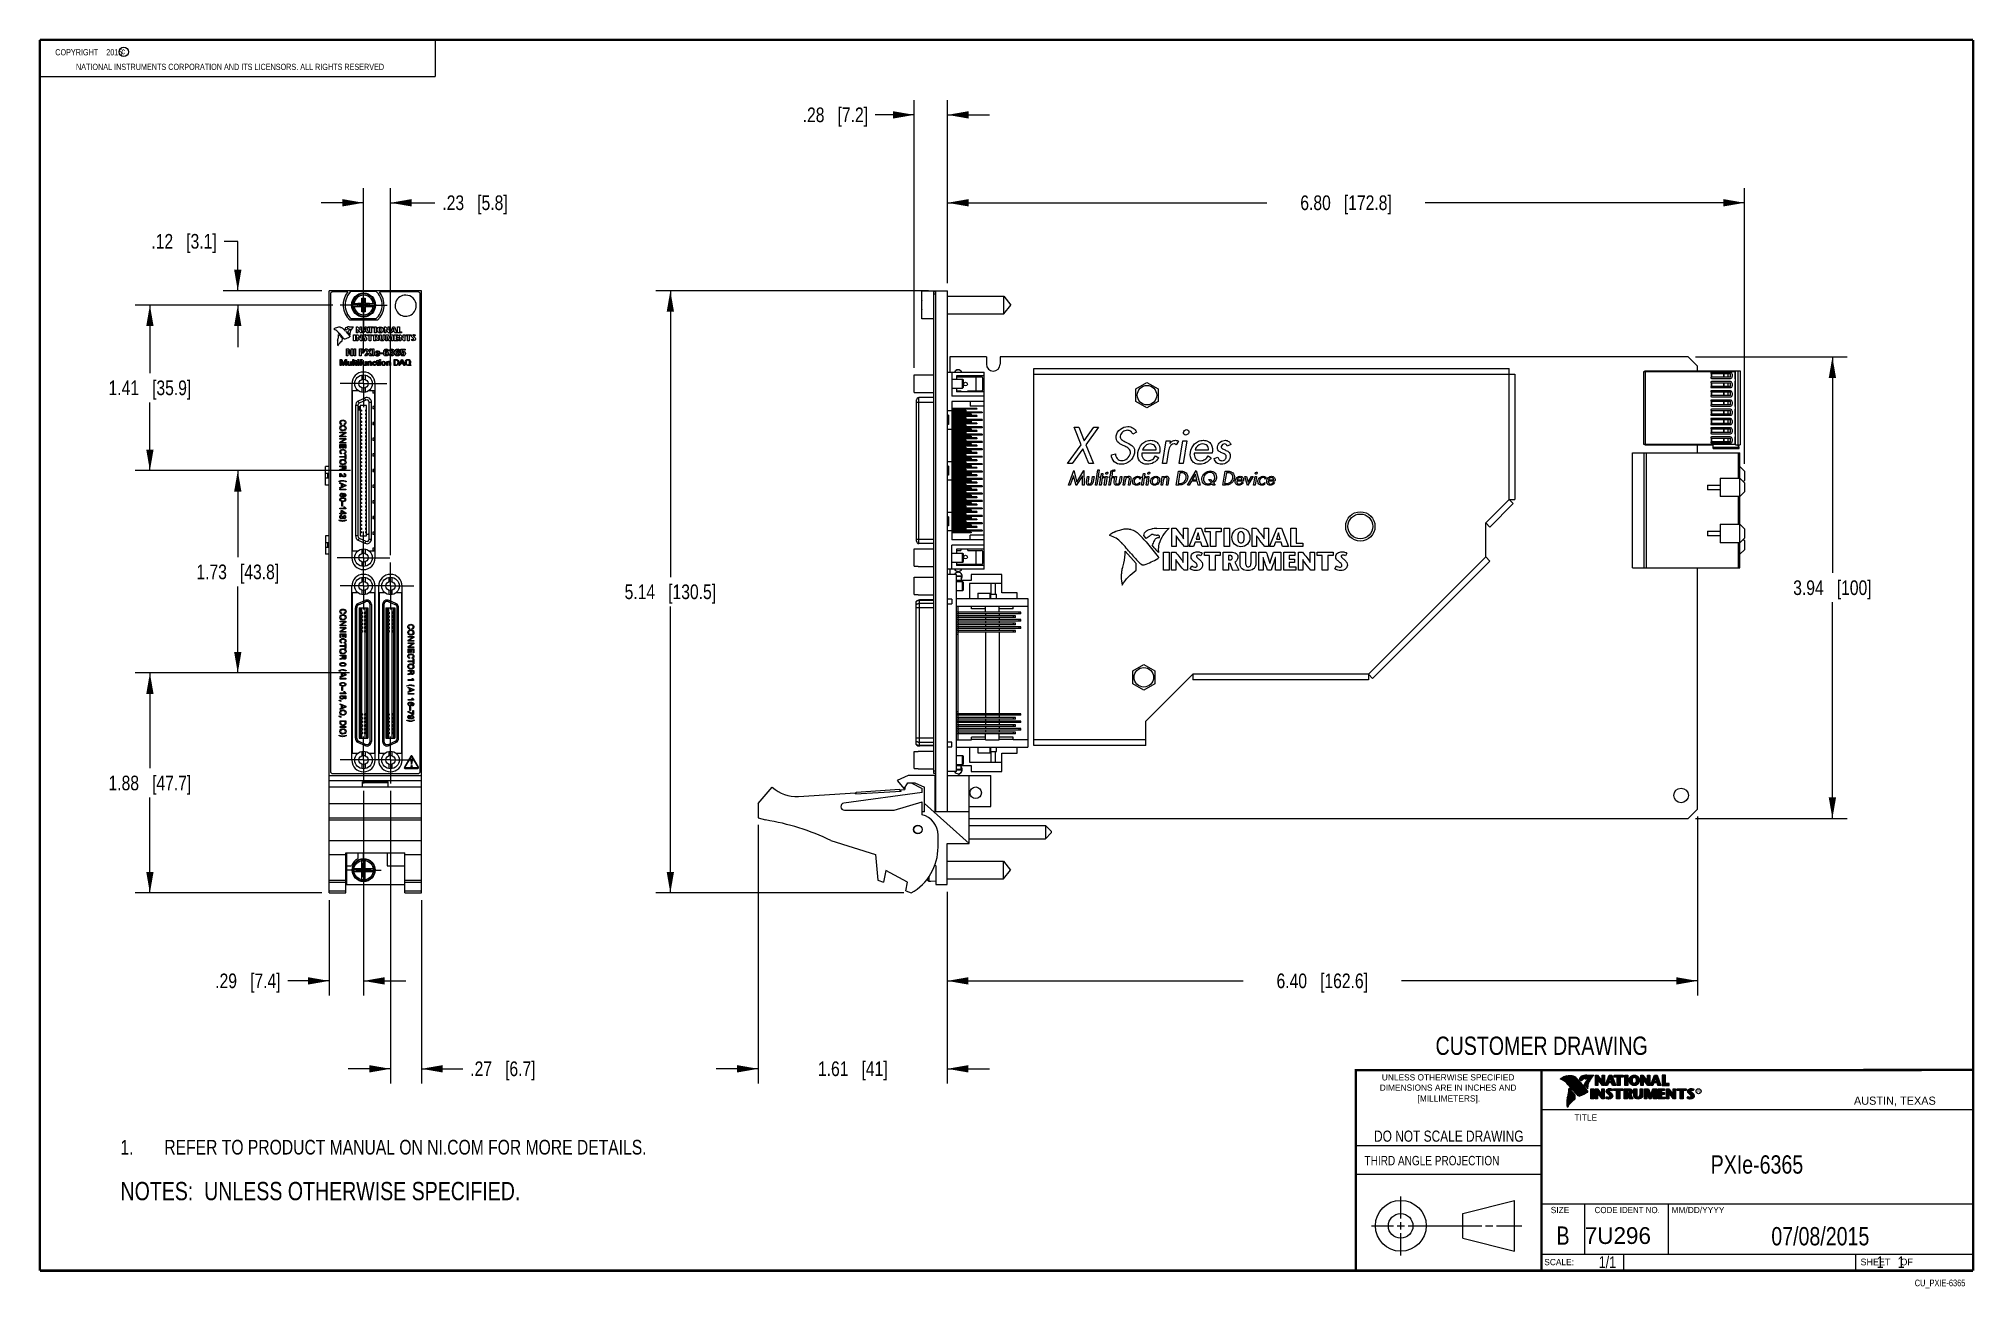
# Model space of a CAD drawing. Header units: inches. Extents: x 0.2 to 16.8, y 0.1 to 10.8.
import ezdxf

# ---------------------------------------------------------------- set-up
doc = ezdxf.new("R2010")
doc.units = ezdxf.units.IN
doc.header["$LTSCALE"] = 0.935
doc.header["$MEASUREMENT"] = 0
doc.linetypes.add('CENTER', pattern=[0.6, 0.375, -0.075, 0.075, -0.075])
doc.layers.get('0').update_dxf_attribs({"linetype": 'CONTINUOUS'})
for name, color, linetype in [('02___PRT_ALL_AXES', 7, 'CONTINUOUS'), ('5_ALL_CURVES', 7, 'CONTINUOUS'), ('COSMETIC', 7, 'CONTINUOUS'), ('DEFAULT_1', 7, 'CENTER'), ('DETAIL', 7, 'CONTINUOUS'), ('DIMENSIONS', 7, 'CONTINUOUS'), ('NOTE', 7, 'CONTINUOUS')]:
    doc.layers.add(name, color=color, linetype=linetype)
doc.styles.get("Standard").update_dxf_attribs({"font": 'txt', "width": 0.8})
doc.styles.add('TEXTSTYLE_2', font='txt')
doc.styles.add('TEXTSTYLE_3', font='txt', dxfattribs={"width": 0.95})
doc.dimstyles.new('DIMSTYLE_1', dxfattribs={"dimtxt": 0.125, "dimasz": 0.18, "dimexe": 0.125, "dimexo": 0.0625, "dimgap": 0.0625, "dimtad": 0, "dimtih": 1, "dimtoh": 1, "dimzin": 4, "dimdsep": 46, "dimtxsty": 'STANDARD', "dimblk": '_FILLED', "dimblk1": '_FILLED', "dimblk2": '_FILLED', "dimcen": 0.09, "dimadec": 0, "dimazin": 0, "dimtp": 0.001, "dimtm": 0.001, "dimtfac": 1, "dimtofl": 0, "dimtmove": 0, "dimatfit": 3, "dimldrblk": '_FILLED', "dimfxl": 1, "dimtolj": 1, "dimtzin": 4, "dimarcsym": 0})

msp = doc.modelspace()

# ---------------------------------------------------------------- texts
at = {"color": 2, "linetype": 'CONTINUOUS', "attachment_point": 1, "line_spacing_factor": 0.9}
for s, insert, char_height, width in [('c', (0.946, 10.689), 0.053, 0.0424), ('NATIONAL INSTRUMENTS CORPORATION AND ITS LICENSORS. ALL RIGHTS RESERVED', (0.558, 10.555), 0.053, 3.0104), ('THIRD ANGLE PROJECTION', (11.556, 1.238), 0.08, 1.408)]:
    msp.add_mtext(s, dxfattribs=dict(at, insert=insert, char_height=char_height, width=width))
at = {"color": 7, "linetype": 'CONTINUOUS', "attachment_point": 2, "line_spacing_factor": 0.9}
for s, insert, char_height, width in [('CUSTOMER DRAWING', (13.067, 2.256), 0.15625, 2), ('DO NOT SCALE DRAWING', (12.275, 1.454), 0.095, 1.52), ('B', (13.25, 0.636), 0.156, 0.125)]:
    msp.add_mtext(s, dxfattribs=dict(at, insert=insert, char_height=char_height, width=width))
at = {"color": 2, "linetype": 'CONTINUOUS', "line_spacing_factor": 0.9}
for s, insert, char_height, width, attachment_point, style in [('DIMENSIONS ARE IN INCHES AND', (12.269, 1.847), 0.05325, 1.49111, 2, 'TEXTSTYLE_2'), ('UNLESS OTHERWISE SPECIFIED', (12.269, 1.935), 0.05325, 1.3846, 2, 'TEXTSTYLE_2'), ('[MILLIMETERS].', (12.275, 1.755), 0.05325, 0.74556, 2, 'TEXTSTYLE_2'), ('R', (14.397, 1.8), 0.0217, 0.02174, 1, 'TEXTSTYLE_2'), ('AUSTIN, TEXAS', (15.733, 1.744), 0.06962, 0.90502, 1, 'TEXTSTYLE_2'), ('TITLE', (13.347, 1.593), 0.0533, 0.26627, 1, 'TEXTSTYLE_2'), ('SIZE', (13.145, 0.803), 0.0533, 0.21302, 1, 'TEXTSTYLE_2'), ('CODE IDENT NO.', (13.798, 0.803), 0.05325, 0.70828, 2, 'TEXTSTYLE_3'), ('MM/DD/YYYY', (14.176, 0.803), 0.0533, 0.53254, 1, 'TEXTSTYLE_2'), ('SCALE:', (13.09, 0.359), 0.0533, 0.31952, 1, 'TEXTSTYLE_2'), ('SHEET    OF', (15.789, 0.362), 0.05726, 0.62988, 1, 'TEXTSTYLE_2')]:
    msp.add_mtext(s, dxfattribs=dict(at, insert=insert, char_height=char_height, width=width, attachment_point=attachment_point, style=style))
at = {"color": 7, "linetype": 'CONTINUOUS', "insert": (13.436, 0.63), "char_height": 0.1432, "width": 0.71578, "attachment_point": 1, "line_spacing_factor": 0.9, "style": 'TEXTSTYLE_2'}
msp.add_mtext('7U296', dxfattribs=at)
at = {"layer": 'DETAIL', "color": 2, "linetype": 'CONTINUOUS', "line_spacing_factor": 0.9}
for s, insert, char_height, width, attachment_point in [('    COPYRIGHT    2015', (0.313, 10.68), 0.053, 0.8904, 1), ('CU_PXIE-6365', (16.684, 0.183), 0.05726, 0.54972, 3)]:
    msp.add_mtext(s, dxfattribs=dict(at, insert=insert, char_height=char_height, width=width, attachment_point=attachment_point))
at = {"layer": 'DETAIL', "color": 7, "linetype": 'CONTINUOUS', "char_height": 0.1, "line_spacing_factor": 0.9}
for s, insert, width, attachment_point in [('1/1', (13.703, 0.381), 0.24, 3), ('    1    1', (15.808, 0.381), 0.8, 1)]:
    msp.add_mtext(s, dxfattribs=dict(at, insert=insert, width=width, attachment_point=attachment_point))
at = {"layer": 'NOTE', "color": 7, "linetype": 'CONTINUOUS', "attachment_point": 2, "line_spacing_factor": 0.9}
for s, insert, char_height, width in [('PXIe-6365', (14.905, 1.243), 0.1562, 1.125), ('07/08/2015 ', (15.446, 0.631), 0.15625, 1.375)]:
    msp.add_mtext(s, dxfattribs=dict(at, insert=insert, char_height=char_height, width=width))

# ---------------------------------------------------------------- blocks, each defined once
blk = doc.blocks.new('SYMBOL_16_BL0', base_point=(3.675, 1.312))
at = {"color": 2, "linetype": 'CONTINUOUS', "width": 0.8}
for s, p in [('1.', (0.938, 1.25)), ('REFER TO PRODUCT MANUAL ON NI.COM FOR MORE DETAILS.', (1.312, 1.25))]:
    blk.add_text(s, height=0.125, dxfattribs=at).set_placement(p)
blk = doc.blocks.new('_FILLED')
at = {"color": 0, "linetype": 'BYBLOCK'}
blk.add_solid([(0, 0), (-1, 0.174), (-1, -0.174)], dxfattribs=at)
blk = doc.blocks.new('*D0')
at = {"layer": 'DIMENSIONS', "color": 2, "linetype": 'CONTINUOUS'}
for p, q in [((14.38, 8.054), (15.674, 8.054)), ((15.549, 8.054), (15.549, 6.211)), ((15.549, 4.117), (15.549, 5.961)), ((14.38, 4.117), (15.674, 4.117))]:
    blk.add_line(p, q, dxfattribs=at)
at = {"layer": 'DIMENSIONS', "color": 2, "linetype": 'CONTINUOUS', "xscale": 0.18, "yscale": 0.18, "zscale": 0.18}
for p, rotation in [((15.549, 8.054), 90), ((15.549, 4.117), 270)]:
    blk.add_blockref('_FILLED', p, dxfattribs=dict(at, rotation=rotation))
at = {"layer": 'DIMENSIONS', "color": 2, "linetype": 'CONTINUOUS', "insert": (15.549, 6.148), "char_height": 0.125, "width": 1.025, "attachment_point": 2, "line_spacing_factor": 0.9}
blk.add_mtext('3.94{\\Ftxt.shx;\\W1.000000;\\H0.125000; }[100]', dxfattribs=at)
blk = doc.blocks.new('*D1')
at = {"layer": 'DIMENSIONS', "color": 2, "linetype": 'CONTINUOUS'}
for p, q in [((14.397, 4.134), (14.397, 2.606)), ((7.994, 3.492), (7.994, 2.606)), ((7.994, 2.731), (10.52, 2.731)), ((14.397, 2.731), (11.87, 2.731))]:
    blk.add_line(p, q, dxfattribs=at)
at = {"layer": 'DIMENSIONS', "color": 2, "linetype": 'CONTINUOUS', "xscale": 0.18, "yscale": 0.18, "zscale": 0.18, "rotation": 180}
blk.add_blockref('_FILLED', (7.994, 2.731), dxfattribs=at)
at = {"layer": 'DIMENSIONS', "color": 2, "linetype": 'CONTINUOUS', "xscale": 0.18, "yscale": 0.18, "zscale": 0.18}
blk.add_blockref('_FILLED', (14.397, 2.731), dxfattribs=at)
at = {"layer": 'DIMENSIONS', "color": 2, "linetype": 'CONTINUOUS', "insert": (11.195, 2.794), "char_height": 0.125, "width": 1.225, "attachment_point": 2, "line_spacing_factor": 0.9}
blk.add_mtext('6.40{\\Ftxt.shx;\\W1.000000;\\H0.125000; }[162.6]', dxfattribs=at)
blk = doc.blocks.new('*D2')
at = {"layer": 'DIMENSIONS', "color": 2, "linetype": 'CONTINUOUS'}
for p, q in [((6.381, 4.061), (6.381, 1.856)), ((7.994, 3.492), (7.994, 1.856)), ((6.381, 1.981), (6.021, 1.981)), ((7.994, 1.981), (8.354, 1.981))]:
    blk.add_line(p, q, dxfattribs=at)
at = {"layer": 'DIMENSIONS', "color": 2, "linetype": 'CONTINUOUS', "xscale": 0.18, "yscale": 0.18, "zscale": 0.18}
blk.add_blockref('_FILLED', (6.381, 1.981), dxfattribs=at)
at = {"layer": 'DIMENSIONS', "color": 2, "linetype": 'CONTINUOUS', "xscale": 0.18, "yscale": 0.18, "zscale": 0.18, "rotation": 180}
blk.add_blockref('_FILLED', (7.994, 1.981), dxfattribs=at)
at = {"layer": 'DIMENSIONS', "color": 2, "linetype": 'CONTINUOUS', "insert": (7.188, 2.044), "char_height": 0.125, "width": 0.925, "attachment_point": 2, "line_spacing_factor": 0.9}
blk.add_mtext('1.61{\\Ftxt.shx;\\W1.000000;\\H0.125000; }[41]', dxfattribs=at)
blk = doc.blocks.new('*D3')
at = {"layer": 'DIMENSIONS', "color": 2, "linetype": 'CONTINUOUS'}
for p, q in [((7.834, 8.619), (5.506, 8.619)), ((5.631, 8.619), (5.631, 6.175)), ((5.631, 3.481), (5.631, 5.925)), ((7.625, 3.481), (5.506, 3.481))]:
    blk.add_line(p, q, dxfattribs=at)
at = {"layer": 'DIMENSIONS', "color": 2, "linetype": 'CONTINUOUS', "xscale": 0.18, "yscale": 0.18, "zscale": 0.18}
for p, rotation in [((5.631, 8.619), 90), ((5.631, 3.481), 270)]:
    blk.add_blockref('_FILLED', p, dxfattribs=dict(at, rotation=rotation))
at = {"layer": 'DIMENSIONS', "color": 2, "linetype": 'CONTINUOUS', "insert": (5.631, 6.113), "char_height": 0.125, "width": 1.225, "attachment_point": 2, "line_spacing_factor": 0.9}
blk.add_mtext('5.14{\\Ftxt.shx;\\W1.000000;\\H0.125000; }[130.5]', dxfattribs=at)
blk = doc.blocks.new('*D4')
at = {"layer": 'DIMENSIONS', "color": 2, "linetype": 'CONTINUOUS'}
for p, q in [((7.712, 7.962), (7.712, 10.244)), ((7.996, 8.682), (7.996, 10.244)), ((7.712, 10.119), (7.38, 10.119)), ((7.996, 10.119), (8.356, 10.119))]:
    blk.add_line(p, q, dxfattribs=at)
at = {"layer": 'DIMENSIONS', "color": 2, "linetype": 'CONTINUOUS', "xscale": 0.18, "yscale": 0.18, "zscale": 0.18}
blk.add_blockref('_FILLED', (7.712, 10.119), dxfattribs=at)
at = {"layer": 'DIMENSIONS', "color": 2, "linetype": 'CONTINUOUS', "xscale": 0.18, "yscale": 0.18, "zscale": 0.18, "rotation": 180}
blk.add_blockref('_FILLED', (7.996, 10.119), dxfattribs=at)
at = {"layer": 'DIMENSIONS', "color": 2, "linetype": 'CONTINUOUS', "insert": (7.318, 10.182), "char_height": 0.125, "width": 0.925, "attachment_point": 3, "line_spacing_factor": 0.9}
blk.add_mtext('.28{\\Ftxt.shx;\\W1.000000;\\H0.125000; }[7.2]', dxfattribs=at)
blk = doc.blocks.new('*D5')
at = {"layer": 'DIMENSIONS', "color": 2, "linetype": 'CONTINUOUS'}
for p, q in [((7.996, 8.682), (7.996, 9.494)), ((14.799, 7.141), (14.799, 9.494)), ((7.996, 9.369), (10.723, 9.369)), ((14.799, 9.369), (12.073, 9.369))]:
    blk.add_line(p, q, dxfattribs=at)
at = {"layer": 'DIMENSIONS', "color": 2, "linetype": 'CONTINUOUS', "xscale": 0.18, "yscale": 0.18, "zscale": 0.18, "rotation": 180}
blk.add_blockref('_FILLED', (7.996, 9.369), dxfattribs=at)
at = {"layer": 'DIMENSIONS', "color": 2, "linetype": 'CONTINUOUS', "xscale": 0.18, "yscale": 0.18, "zscale": 0.18}
blk.add_blockref('_FILLED', (14.799, 9.369), dxfattribs=at)
at = {"layer": 'DIMENSIONS', "color": 2, "linetype": 'CONTINUOUS', "insert": (11.398, 9.432), "char_height": 0.125, "width": 1.225, "attachment_point": 2, "line_spacing_factor": 0.9}
blk.add_mtext('6.80{\\Ftxt.shx;\\W1.000000;\\H0.125000; }[172.8]', dxfattribs=at)
blk = doc.blocks.new('*D6')
at = {"layer": 'DIMENSIONS', "color": 2, "linetype": 'CONTINUOUS'}
for p, q in [((3.012, 4.353), (3.012, 2.606)), ((2.719, 3.419), (2.719, 2.606)), ((2.719, 2.731), (2.366, 2.731)), ((3.012, 2.731), (3.372, 2.731))]:
    blk.add_line(p, q, dxfattribs=at)
at = {"layer": 'DIMENSIONS', "color": 2, "linetype": 'CONTINUOUS', "xscale": 0.18, "yscale": 0.18, "zscale": 0.18}
blk.add_blockref('_FILLED', (2.719, 2.731), dxfattribs=at)
at = {"layer": 'DIMENSIONS', "color": 2, "linetype": 'CONTINUOUS', "xscale": 0.18, "yscale": 0.18, "zscale": 0.18, "rotation": 180}
blk.add_blockref('_FILLED', (3.012, 2.731), dxfattribs=at)
at = {"layer": 'DIMENSIONS', "color": 2, "linetype": 'CONTINUOUS', "insert": (2.304, 2.794), "char_height": 0.125, "width": 0.925, "attachment_point": 3, "line_spacing_factor": 0.9}
blk.add_mtext('.29{\\Ftxt.shx;\\W1.000000;\\H0.125000; }[7.4]', dxfattribs=at)
blk = doc.blocks.new('*D7')
at = {"layer": 'DIMENSIONS', "color": 2, "linetype": 'CONTINUOUS'}
for p, q in [((3.242, 4.353), (3.242, 1.856)), ((3.507, 3.419), (3.507, 1.856)), ((3.242, 1.981), (2.882, 1.981)), ((3.507, 1.981), (3.86, 1.981))]:
    blk.add_line(p, q, dxfattribs=at)
at = {"layer": 'DIMENSIONS', "color": 2, "linetype": 'CONTINUOUS', "xscale": 0.18, "yscale": 0.18, "zscale": 0.18}
blk.add_blockref('_FILLED', (3.242, 1.981), dxfattribs=at)
at = {"layer": 'DIMENSIONS', "color": 2, "linetype": 'CONTINUOUS', "xscale": 0.18, "yscale": 0.18, "zscale": 0.18, "rotation": 180}
blk.add_blockref('_FILLED', (3.507, 1.981), dxfattribs=at)
at = {"layer": 'DIMENSIONS', "color": 2, "linetype": 'CONTINUOUS', "insert": (3.923, 2.044), "char_height": 0.125, "width": 0.925, "attachment_point": 1, "line_spacing_factor": 0.9}
blk.add_mtext('.27{\\Ftxt.shx;\\W1.000000;\\H0.125000; }[6.7]', dxfattribs=at)
blk = doc.blocks.new('*D8')
at = {"layer": 'DIMENSIONS', "color": 2, "linetype": 'CONTINUOUS'}
for p, q in [((3.012, 8.088), (3.012, 9.494)), ((3.242, 6.362), (3.242, 9.494)), ((3.012, 9.369), (2.652, 9.369)), ((3.242, 9.369), (3.622, 9.369))]:
    blk.add_line(p, q, dxfattribs=at)
at = {"layer": 'DIMENSIONS', "color": 2, "linetype": 'CONTINUOUS', "xscale": 0.18, "yscale": 0.18, "zscale": 0.18}
blk.add_blockref('_FILLED', (3.012, 9.369), dxfattribs=at)
at = {"layer": 'DIMENSIONS', "color": 2, "linetype": 'CONTINUOUS', "xscale": 0.18, "yscale": 0.18, "zscale": 0.18, "rotation": 180}
blk.add_blockref('_FILLED', (3.242, 9.369), dxfattribs=at)
at = {"layer": 'DIMENSIONS', "color": 2, "linetype": 'CONTINUOUS', "insert": (3.685, 9.432), "char_height": 0.125, "width": 0.925, "attachment_point": 1, "line_spacing_factor": 0.9}
blk.add_mtext('.23{\\Ftxt.shx;\\W1.000000;\\H0.125000; }[5.8]', dxfattribs=at)
blk = doc.blocks.new('*D9')
at = {"layer": 'DIMENSIONS', "color": 2, "linetype": 'CONTINUOUS'}
for p, q in [((1.939, 9.04), (1.822, 9.04)), ((1.939, 8.619), (1.939, 9.04)), ((2.657, 8.619), (1.814, 8.619)), ((2.751, 8.497), (1.814, 8.497)), ((1.939, 8.497), (1.939, 8.137))]:
    blk.add_line(p, q, dxfattribs=at)
at = {"layer": 'DIMENSIONS', "color": 2, "linetype": 'CONTINUOUS', "xscale": 0.18, "yscale": 0.18, "zscale": 0.18}
for p, rotation in [((1.939, 8.619), 270), ((1.939, 8.497), 90)]:
    blk.add_blockref('_FILLED', p, dxfattribs=dict(at, rotation=rotation))
at = {"layer": 'DIMENSIONS', "color": 2, "linetype": 'CONTINUOUS', "insert": (1.759, 9.103), "char_height": 0.125, "width": 0.925, "attachment_point": 3, "line_spacing_factor": 0.9}
blk.add_mtext('.12{\\Ftxt.shx;\\W1.000000;\\H0.125000; }[3.1]', dxfattribs=at)
blk = doc.blocks.new('*D10')
at = {"layer": 'DIMENSIONS', "color": 2, "linetype": 'CONTINUOUS'}
for p, q in [((2.751, 8.497), (1.064, 8.497)), ((1.189, 8.497), (1.189, 7.916)), ((1.189, 7.084), (1.189, 7.666)), ((2.901, 7.084), (1.064, 7.084))]:
    blk.add_line(p, q, dxfattribs=at)
at = {"layer": 'DIMENSIONS', "color": 2, "linetype": 'CONTINUOUS', "xscale": 0.18, "yscale": 0.18, "zscale": 0.18}
for p, rotation in [((1.189, 8.497), 90), ((1.189, 7.084), 270)]:
    blk.add_blockref('_FILLED', p, dxfattribs=dict(at, rotation=rotation))
at = {"layer": 'DIMENSIONS', "color": 2, "linetype": 'CONTINUOUS', "insert": (1.189, 7.853), "char_height": 0.125, "width": 1.125, "attachment_point": 2, "line_spacing_factor": 0.9}
blk.add_mtext('1.41{\\Ftxt.shx;\\W1.000000;\\H0.125000; }[35.9]', dxfattribs=at)
blk = doc.blocks.new('*D11')
at = {"layer": 'DIMENSIONS', "color": 2, "linetype": 'CONTINUOUS'}
for p, q in [((2.901, 7.084), (1.814, 7.084)), ((1.939, 7.084), (1.939, 6.346)), ((1.939, 5.358), (1.939, 6.096)), ((2.892, 5.358), (1.814, 5.358))]:
    blk.add_line(p, q, dxfattribs=at)
at = {"layer": 'DIMENSIONS', "color": 2, "linetype": 'CONTINUOUS', "xscale": 0.18, "yscale": 0.18, "zscale": 0.18}
for p, rotation in [((1.939, 7.084), 90), ((1.939, 5.358), 270)]:
    blk.add_blockref('_FILLED', p, dxfattribs=dict(at, rotation=rotation))
at = {"layer": 'DIMENSIONS', "color": 2, "linetype": 'CONTINUOUS', "insert": (1.939, 6.283), "char_height": 0.125, "width": 1.125, "attachment_point": 2, "line_spacing_factor": 0.9}
blk.add_mtext('1.73{\\Ftxt.shx;\\W1.000000;\\H0.125000; }[43.8]', dxfattribs=at)
blk = doc.blocks.new('*D12')
at = {"layer": 'DIMENSIONS', "color": 2, "linetype": 'CONTINUOUS'}
for p, q in [((2.892, 5.358), (1.064, 5.358)), ((1.189, 5.358), (1.189, 4.545)), ((1.189, 3.481), (1.189, 4.295)), ((2.657, 3.481), (1.064, 3.481))]:
    blk.add_line(p, q, dxfattribs=at)
at = {"layer": 'DIMENSIONS', "color": 2, "linetype": 'CONTINUOUS', "xscale": 0.18, "yscale": 0.18, "zscale": 0.18}
for p, rotation in [((1.189, 5.358), 90), ((1.189, 3.481), 270)]:
    blk.add_blockref('_FILLED', p, dxfattribs=dict(at, rotation=rotation))
at = {"layer": 'DIMENSIONS', "color": 2, "linetype": 'CONTINUOUS', "insert": (1.189, 4.482), "char_height": 0.125, "width": 1.125, "attachment_point": 2, "line_spacing_factor": 0.9}
blk.add_mtext('1.88{\\Ftxt.shx;\\W1.000000;\\H0.125000; }[47.7]', dxfattribs=at)
blk = doc.blocks.new('SYMBOL_4_BL1', base_point=(3.1215, 0.9375))
at = {"layer": 'DETAIL', "color": 2, "linetype": 'CONTINUOUS', "width": 0.8}
blk.add_text('NOTES:  UNLESS OTHERWISE SPECIFIED.', height=0.156, dxfattribs=at).set_placement((0.9375, 0.8595))

# ---------------------------------------------------------------- dimensions: what is measured, and where the dimension line sits
at = {"layer": 'DIMENSIONS', "color": 2, "linetype": 'CONTINUOUS'}
for base, p1, p2, angle, picture, middle in [((7.712, 10.119), (7.996, 8.619), (7.712, 7.9), 180, '*D4', (6.855, 10.119)), ((1.939, 8.497), (2.719, 8.619), (2.813, 8.497), 270, '*D9', (1.297, 9.04)), ((5.631, 8.619), (7.687, 3.481), (7.896, 8.619), 90, '*D3', (5.631, 6.05)), ((1.189, 7.084), (2.813, 8.497), (2.964, 7.084), 270, '*D10', (1.189, 7.791)), ((15.549, 4.117), (14.318, 8.054), (14.318, 4.117), 270, '*D0', (15.549, 6.086)), ((1.939, 5.358), (2.964, 7.084), (2.954, 5.358), 270, '*D11', (1.939, 6.221)), ((1.189, 5.358), (2.719, 3.481), (2.954, 5.358), 90, '*D12', (1.189, 4.42)), ((2.719, 2.731), (3.012, 4.416), (2.719, 3.481), 180, '*D6', (1.841, 2.731)), ((7.994, 2.731), (14.397, 4.196), (7.994, 3.554), 180, '*D1', (11.195, 2.731)), ((6.381, 1.981), (7.994, 3.554), (6.381, 4.123), 180, '*D2', (7.188, 1.981))]:
    dim = msp.add_linear_dim(base=base, p1=p1, p2=p2, angle=angle, dimstyle='DIMSTYLE_1', dxfattribs=at)
    dim.commit()
    dim.dimension.update_dxf_attribs({"geometry": picture, "text_midpoint": middle, "dimtype": 160})
for base, p1, p2, picture, middle in [((3.242, 9.369), (3.012, 8.026), (3.242, 6.3), '*D8', (4.147, 9.369)), ((14.799, 9.369), (7.996, 8.619), (14.799, 7.079), '*D5', (11.398, 9.369)), ((3.5072, 1.9814), (3.2419, 4.4159), (3.5072, 3.4814), '*D7', (4.3853, 1.9814))]:
    dim = msp.add_linear_dim(base=base, p1=p1, p2=p2, dimstyle='DIMSTYLE_1', dxfattribs=at)
    dim.commit()
    dim.dimension.update_dxf_attribs({"geometry": picture, "text_midpoint": middle, "dimtype": 160})

# ---------------------------------------------------------------- linework, layer by layer
at = {"color": 2, "linetype": 'CONTINUOUS'}
for p, q in [((0.25, 10.759), (3.625, 10.759)), ((0.25, 10.759), (0.25, 10.446)), ((3.625, 10.759), (3.625, 10.446)), ((0.25, 10.446), (3.625, 10.446)), ((13.065, 1.97), (16.745, 1.97)), ((13.065, 1.97), (13.065, 0.261)), ((13.231, 1.893), (13.231, 1.895)), ((13.235, 1.892), (13.235, 1.897)), ((13.238, 1.891), (13.238, 1.899)), ((13.242, 1.889), (13.242, 1.901)), ((13.245, 1.888), (13.245, 1.903)), ((13.249, 1.886), (13.249, 1.905)), ((13.252, 1.884), (13.252, 1.907)), ((13.256, 1.882), (13.256, 1.908)), ((13.26, 1.88), (13.26, 1.91)), ((13.263, 1.877), (13.263, 1.911)), ((13.267, 1.875), (13.267, 1.912)), ((13.27, 1.872), (13.27, 1.914)), ((13.274, 1.869), (13.274, 1.915)), ((13.277, 1.866), (13.277, 1.916)), ((13.281, 1.862), (13.281, 1.916)), ((13.284, 1.859), (13.284, 1.917)), ((13.288, 1.855), (13.288, 1.918)), ((13.292, 1.851), (13.292, 1.919)), ((13.295, 1.847), (13.295, 1.919)), ((13.299, 1.843), (13.299, 1.92)), ((13.302, 1.839), (13.302, 1.92)), ((13.306, 1.835), (13.306, 1.92)), ((13.309, 1.831), (13.309, 1.92)), ((13.313, 1.827), (13.313, 1.92)), ((13.316, 1.823), (13.316, 1.92)), ((13.32, 1.819), (13.32, 1.919)), ((13.324, 1.815), (13.324, 1.919)), ((13.327, 1.81), (13.327, 1.918)), ((13.331, 1.806), (13.331, 1.917)), ((13.334, 1.802), (13.334, 1.916)), ((13.338, 1.798), (13.338, 1.915)), ((13.341, 1.794), (13.341, 1.914)), ((13.345, 1.79), (13.345, 1.912)), ((13.348, 1.786), (13.348, 1.91)), ((13.352, 1.782), (13.352, 1.908)), ((13.356, 1.778), (13.356, 1.906)), ((13.359, 1.774), (13.359, 1.903)), ((13.363, 1.77), (13.363, 1.899)), ((13.366, 1.766), (13.366, 1.895)), ((13.37, 1.763), (13.37, 1.892)), ((13.373, 1.759), (13.373, 1.888)), ((13.377, 1.756), (13.377, 1.884)), ((13.38, 1.753), (13.38, 1.88)), ((13.384, 1.751), (13.384, 1.877)), ((13.388, 1.751), (13.388, 1.873)), ((13.402, 1.878), (13.39, 1.892)), ((13.391, 1.752), (13.391, 1.869)), ((13.403, 1.881), (13.393, 1.893)), ((13.395, 1.891), (13.395, 1.9)), ((13.395, 1.753), (13.395, 1.865)), ((13.398, 1.887), (13.398, 1.906)), ((13.398, 1.755), (13.398, 1.862)), ((13.402, 1.882), (13.402, 1.91)), ((13.402, 1.756), (13.402, 1.857)), ((13.405, 1.882), (13.405, 1.913)), ((13.405, 1.758), (13.405, 1.853)), ((13.409, 1.884), (13.409, 1.915)), ((13.409, 1.759), (13.409, 1.849)), ((13.412, 1.887), (13.412, 1.917)), ((13.412, 1.761), (13.412, 1.845)), ((13.416, 1.89), (13.416, 1.918)), ((13.416, 1.762), (13.416, 1.84)), ((13.42, 1.894), (13.42, 1.919)), ((13.42, 1.764), (13.42, 1.836)), ((13.423, 1.896), (13.423, 1.92)), ((13.423, 1.766), (13.423, 1.832)), ((13.427, 1.898), (13.427, 1.921)), ((13.427, 1.767), (13.427, 1.827)), ((13.43, 1.899), (13.43, 1.921)), ((13.43, 1.769), (13.43, 1.823)), ((13.441, 1.833), (13.432, 1.844)), ((13.434, 1.9), (13.434, 1.922)), ((13.434, 1.771), (13.434, 1.819)), ((13.443, 1.834), (13.435, 1.844)), ((13.437, 1.899), (13.437, 1.922)), ((13.437, 1.841), (13.437, 1.849)), ((13.441, 1.898), (13.441, 1.923)), ((13.441, 1.837), (13.441, 1.857)), ((13.444, 1.897), (13.444, 1.923)), ((13.444, 1.833), (13.444, 1.867)), ((13.448, 1.897), (13.448, 1.923)), ((13.448, 1.829), (13.448, 1.873)), ((13.451, 1.897), (13.451, 1.924)), ((13.451, 1.825), (13.451, 1.876)), ((13.453, 1.926), (13.513, 1.927)), ((13.453, 1.924), (13.507, 1.924)), ((13.455, 1.896), (13.455, 1.924)), ((13.455, 1.821), (13.455, 1.878)), ((13.459, 1.896), (13.459, 1.924)), ((13.459, 1.83), (13.459, 1.879)), ((13.462, 1.896), (13.462, 1.924)), ((13.462, 1.854), (13.462, 1.88)), ((13.466, 1.894), (13.466, 1.924)), ((13.466, 1.864), (13.466, 1.88)), ((13.469, 1.872), (13.469, 1.924)), ((13.473, 1.879), (13.473, 1.924)), ((13.476, 1.886), (13.476, 1.924)), ((13.48, 1.892), (13.48, 1.924)), ((13.483, 1.897), (13.483, 1.924)), ((13.487, 1.902), (13.487, 1.924)), ((13.491, 1.907), (13.491, 1.924)), ((13.494, 1.911), (13.494, 1.924)), ((13.498, 1.915), (13.498, 1.924)), ((13.501, 1.919), (13.501, 1.924)), ((13.526, 1.926), (13.545, 1.926)), ((13.526, 1.839), (13.526, 1.926)), ((13.547, 1.839), (13.526, 1.839)), ((13.529, 1.924), (13.544, 1.924)), ((13.529, 1.841), (13.529, 1.924)), ((13.544, 1.841), (13.529, 1.841)), ((13.533, 1.841), (13.533, 1.924)), ((13.537, 1.841), (13.537, 1.924)), ((13.54, 1.841), (13.54, 1.924)), ((13.544, 1.924), (13.585, 1.869)), ((13.544, 1.898), (13.544, 1.924)), ((13.587, 1.841), (13.544, 1.898)), ((13.544, 1.898), (13.544, 1.841)), ((13.545, 1.926), (13.583, 1.877)), ((13.547, 1.894), (13.547, 1.919)), ((13.586, 1.839), (13.547, 1.89)), ((13.547, 1.89), (13.547, 1.839)), ((13.551, 1.889), (13.551, 1.915)), ((13.554, 1.885), (13.554, 1.91)), ((13.558, 1.88), (13.558, 1.906)), ((13.561, 1.876), (13.561, 1.901)), ((13.565, 1.871), (13.565, 1.897)), ((13.568, 1.867), (13.568, 1.892)), ((13.571, 1.862), (13.571, 1.887)), ((13.575, 1.858), (13.575, 1.883)), ((13.578, 1.853), (13.578, 1.878)), ((13.582, 1.848), (13.582, 1.874)), ((13.583, 1.926), (13.604, 1.926)), ((13.583, 1.877), (13.583, 1.926)), ((13.585, 1.924), (13.601, 1.924)), ((13.585, 1.869), (13.585, 1.924)), ((13.585, 1.844), (13.585, 1.869)), ((13.604, 1.839), (13.586, 1.839)), ((13.601, 1.841), (13.587, 1.841)), ((13.589, 1.841), (13.589, 1.924)), ((13.592, 1.841), (13.592, 1.924)), ((13.596, 1.841), (13.596, 1.924)), ((13.599, 1.841), (13.599, 1.924)), ((13.601, 1.924), (13.601, 1.841)), ((13.604, 1.926), (13.604, 1.839)), ((13.609, 1.839), (13.644, 1.926)), ((13.629, 1.839), (13.609, 1.839)), ((13.613, 1.842), (13.646, 1.924)), ((13.628, 1.842), (13.613, 1.842)), ((13.617, 1.842), (13.617, 1.852)), ((13.62, 1.842), (13.62, 1.86)), ((13.624, 1.842), (13.624, 1.869)), ((13.627, 1.842), (13.627, 1.877)), ((13.636, 1.862), (13.628, 1.842)), ((13.638, 1.86), (13.629, 1.839)), ((13.631, 1.849), (13.631, 1.886)), ((13.634, 1.857), (13.634, 1.894)), ((13.666, 1.862), (13.636, 1.862)), ((13.638, 1.862), (13.638, 1.903)), ((13.665, 1.86), (13.638, 1.86)), ((13.639, 1.871), (13.65, 1.907)), ((13.664, 1.871), (13.639, 1.871)), ((13.641, 1.878), (13.641, 1.911)), ((13.641, 1.862), (13.641, 1.871)), ((13.642, 1.874), (13.652, 1.905)), ((13.661, 1.874), (13.642, 1.874)), ((13.644, 1.926), (13.666, 1.926)), ((13.644, 1.889), (13.644, 1.92)), ((13.644, 1.862), (13.644, 1.871)), ((13.646, 1.924), (13.665, 1.924)), ((13.648, 1.901), (13.648, 1.924)), ((13.648, 1.862), (13.648, 1.871)), ((13.65, 1.907), (13.654, 1.907)), ((13.651, 1.907), (13.651, 1.924)), ((13.651, 1.862), (13.651, 1.871)), ((13.652, 1.905), (13.652, 1.905)), ((13.652, 1.905), (13.661, 1.874)), ((13.654, 1.907), (13.664, 1.871)), ((13.655, 1.904), (13.655, 1.924)), ((13.655, 1.862), (13.655, 1.871)), ((13.658, 1.892), (13.658, 1.924)), ((13.658, 1.862), (13.658, 1.871)), ((13.662, 1.879), (13.662, 1.924)), ((13.662, 1.862), (13.662, 1.871)), ((13.665, 1.924), (13.696, 1.842)), ((13.665, 1.862), (13.665, 1.922)), ((13.672, 1.839), (13.665, 1.86)), ((13.666, 1.926), (13.7, 1.839)), ((13.673, 1.842), (13.666, 1.862)), ((13.669, 1.855), (13.669, 1.913)), ((13.672, 1.845), (13.672, 1.904)), ((13.7, 1.839), (13.672, 1.839)), ((13.696, 1.842), (13.673, 1.842)), ((13.676, 1.842), (13.676, 1.895)), ((13.679, 1.842), (13.679, 1.885)), ((13.683, 1.842), (13.683, 1.876)), ((13.686, 1.842), (13.686, 1.867)), ((13.687, 1.926), (13.763, 1.926)), ((13.687, 1.91), (13.687, 1.926)), ((13.712, 1.91), (13.687, 1.91)), ((13.689, 1.924), (13.761, 1.924)), ((13.689, 1.912), (13.689, 1.924)), ((13.714, 1.912), (13.689, 1.912)), ((13.69, 1.842), (13.69, 1.858)), ((13.693, 1.912), (13.693, 1.924)), ((13.693, 1.842), (13.693, 1.849)), ((13.697, 1.912), (13.697, 1.924)), ((13.7, 1.912), (13.7, 1.924)), ((13.704, 1.912), (13.704, 1.924)), ((13.707, 1.912), (13.707, 1.924)), ((13.71, 1.912), (13.71, 1.924)), ((13.712, 1.839), (13.712, 1.91)), ((13.738, 1.839), (13.712, 1.839)), ((13.714, 1.912), (13.714, 1.924)), ((13.714, 1.842), (13.714, 1.912)), ((13.736, 1.842), (13.714, 1.842)), ((13.717, 1.842), (13.717, 1.924)), ((13.721, 1.842), (13.721, 1.924)), ((13.724, 1.842), (13.724, 1.924)), ((13.728, 1.842), (13.728, 1.924)), ((13.731, 1.842), (13.731, 1.924)), ((13.736, 1.912), (13.735, 1.924)), ((13.761, 1.912), (13.736, 1.912)), ((13.736, 1.912), (13.736, 1.842)), ((13.738, 1.912), (13.738, 1.924)), ((13.763, 1.91), (13.738, 1.91)), ((13.738, 1.91), (13.738, 1.839)), ((13.742, 1.912), (13.742, 1.924)), ((13.745, 1.912), (13.745, 1.924)), ((13.749, 1.912), (13.749, 1.924)), ((13.752, 1.912), (13.752, 1.924)), ((13.756, 1.912), (13.756, 1.924)), ((13.759, 1.912), (13.759, 1.924)), ((13.761, 1.924), (13.761, 1.912)), ((13.763, 1.926), (13.763, 1.91)), ((13.777, 1.926), (13.803, 1.926)), ((13.777, 1.839), (13.777, 1.926)), ((13.803, 1.839), (13.777, 1.839)), ((13.779, 1.924), (13.801, 1.924)), ((13.779, 1.842), (13.779, 1.924)), ((13.801, 1.842), (13.779, 1.842)), ((13.783, 1.842), (13.783, 1.924)), ((13.787, 1.842), (13.787, 1.924)), ((13.79, 1.842), (13.79, 1.924)), ((13.794, 1.842), (13.794, 1.924)), ((13.797, 1.842), (13.797, 1.924)), ((13.801, 1.924), (13.801, 1.842)), ((13.803, 1.926), (13.803, 1.839)), ((13.815, 1.885), (13.816, 1.887)), ((13.815, 1.883), (13.815, 1.885)), ((13.815, 1.882), (13.815, 1.883)), ((13.816, 1.88), (13.815, 1.882)), ((13.816, 1.894), (13.817, 1.896)), ((13.816, 1.892), (13.816, 1.894)), ((13.816, 1.891), (13.816, 1.892)), ((13.816, 1.889), (13.816, 1.891)), ((13.816, 1.887), (13.816, 1.889)), ((13.816, 1.878), (13.816, 1.88)), ((13.816, 1.876), (13.816, 1.878)), ((13.816, 1.874), (13.816, 1.876)), ((13.817, 1.872), (13.816, 1.874)), ((13.817, 1.897), (13.818, 1.899)), ((13.817, 1.896), (13.817, 1.897)), ((13.817, 1.871), (13.817, 1.872)), ((13.817, 1.869), (13.817, 1.871)), ((13.818, 1.867), (13.817, 1.869)), ((13.818, 1.901), (13.819, 1.902)), ((13.818, 1.899), (13.818, 1.901)), ((13.818, 1.89), (13.819, 1.892)), ((13.818, 1.889), (13.818, 1.89)), ((13.818, 1.887), (13.818, 1.889)), ((13.818, 1.885), (13.818, 1.887)), ((13.818, 1.883), (13.818, 1.885)), ((13.818, 1.882), (13.818, 1.883)), ((13.818, 1.88), (13.818, 1.882)), ((13.818, 1.878), (13.818, 1.88)), ((13.818, 1.876), (13.818, 1.878)), ((13.819, 1.875), (13.818, 1.876)), ((13.819, 1.866), (13.818, 1.867)), ((13.819, 1.902), (13.82, 1.904)), ((13.819, 1.895), (13.82, 1.897)), ((13.819, 1.894), (13.819, 1.895)), ((13.819, 1.892), (13.819, 1.894)), ((13.819, 1.873), (13.819, 1.875)), ((13.819, 1.871), (13.819, 1.873)), ((13.82, 1.87), (13.819, 1.871)), ((13.819, 1.864), (13.819, 1.866)), ((13.82, 1.862), (13.819, 1.864)), ((13.82, 1.904), (13.821, 1.905)), ((13.82, 1.898), (13.821, 1.9)), ((13.82, 1.897), (13.82, 1.898)), ((13.82, 1.868), (13.82, 1.87)), ((13.821, 1.866), (13.82, 1.868)), ((13.821, 1.861), (13.82, 1.862)), ((13.821, 1.906), (13.822, 1.908)), ((13.821, 1.905), (13.821, 1.906)), ((13.821, 1.901), (13.822, 1.902)), ((13.821, 1.9), (13.821, 1.901)), ((13.821, 1.866), (13.821, 1.9)), ((13.821, 1.865), (13.821, 1.866)), ((13.822, 1.863), (13.821, 1.865)), ((13.821, 1.859), (13.821, 1.861)), ((13.822, 1.858), (13.821, 1.859)), ((13.822, 1.908), (13.823, 1.909)), ((13.822, 1.902), (13.823, 1.904)), ((13.823, 1.862), (13.822, 1.863)), ((13.823, 1.856), (13.822, 1.858)), ((13.823, 1.909), (13.824, 1.911)), ((13.823, 1.904), (13.824, 1.905)), ((13.824, 1.86), (13.823, 1.862)), ((13.824, 1.855), (13.823, 1.856)), ((13.824, 1.911), (13.825, 1.912)), ((13.824, 1.906), (13.825, 1.908)), ((13.824, 1.859), (13.824, 1.906)), ((13.824, 1.905), (13.824, 1.906)), ((13.824, 1.859), (13.824, 1.86)), ((13.825, 1.858), (13.824, 1.859)), ((13.825, 1.854), (13.824, 1.855)), ((13.825, 1.912), (13.826, 1.913)), ((13.825, 1.908), (13.826, 1.909)), ((13.826, 1.856), (13.825, 1.858)), ((13.826, 1.852), (13.825, 1.854)), ((13.826, 1.913), (13.828, 1.914)), ((13.826, 1.909), (13.827, 1.91)), ((13.827, 1.855), (13.826, 1.856)), ((13.827, 1.851), (13.826, 1.852)), ((13.827, 1.91), (13.828, 1.911)), ((13.828, 1.854), (13.827, 1.855)), ((13.828, 1.85), (13.827, 1.851)), ((13.828, 1.914), (13.829, 1.916)), ((13.828, 1.911), (13.829, 1.913)), ((13.828, 1.854), (13.828, 1.911)), ((13.829, 1.853), (13.828, 1.854)), ((13.829, 1.849), (13.828, 1.85)), ((13.829, 1.916), (13.83, 1.917)), ((13.829, 1.913), (13.831, 1.914)), ((13.83, 1.852), (13.829, 1.853)), ((13.831, 1.848), (13.829, 1.849)), ((13.83, 1.917), (13.831, 1.918)), ((13.831, 1.851), (13.83, 1.852)), ((13.831, 1.918), (13.833, 1.919)), ((13.831, 1.851), (13.832, 1.915)), ((13.831, 1.914), (13.832, 1.915)), ((13.832, 1.85), (13.831, 1.851)), ((13.832, 1.847), (13.831, 1.848)), ((13.832, 1.915), (13.833, 1.916)), ((13.833, 1.849), (13.832, 1.85)), ((13.833, 1.846), (13.832, 1.847)), ((13.833, 1.919), (13.834, 1.92)), ((13.833, 1.916), (13.834, 1.917)), ((13.835, 1.848), (13.833, 1.849)), ((13.835, 1.845), (13.833, 1.846)), ((13.834, 1.92), (13.835, 1.921)), ((13.834, 1.917), (13.835, 1.918)), ((13.835, 1.921), (13.837, 1.922)), ((13.835, 1.918), (13.837, 1.919)), ((13.835, 1.848), (13.835, 1.918)), ((13.836, 1.847), (13.835, 1.848)), ((13.836, 1.844), (13.835, 1.845)), ((13.837, 1.846), (13.836, 1.847)), ((13.837, 1.843), (13.836, 1.844)), ((13.837, 1.922), (13.838, 1.922)), ((13.837, 1.919), (13.838, 1.919)), ((13.839, 1.845), (13.837, 1.846)), ((13.839, 1.842), (13.837, 1.843)), ((13.838, 1.922), (13.84, 1.923)), ((13.838, 1.919), (13.839, 1.92)), ((13.839, 1.845), (13.838, 1.919)), ((13.839, 1.92), (13.841, 1.921)), ((13.84, 1.845), (13.839, 1.845)), ((13.841, 1.842), (13.839, 1.842)), ((13.84, 1.923), (13.841, 1.924)), ((13.84, 1.892), (13.841, 1.893)), ((13.84, 1.891), (13.84, 1.892)), ((13.84, 1.89), (13.84, 1.891)), ((13.84, 1.889), (13.84, 1.89)), ((13.84, 1.888), (13.84, 1.889)), ((13.84, 1.887), (13.84, 1.888)), ((13.84, 1.886), (13.84, 1.887)), ((13.84, 1.884), (13.84, 1.886)), ((13.84, 1.883), (13.84, 1.884)), ((13.84, 1.882), (13.84, 1.883)), ((13.84, 1.881), (13.84, 1.882)), ((13.84, 1.88), (13.84, 1.881)), ((13.84, 1.878), (13.84, 1.88)), ((13.84, 1.877), (13.84, 1.878)), ((13.84, 1.876), (13.84, 1.877)), ((13.84, 1.875), (13.84, 1.876)), ((13.84, 1.874), (13.84, 1.875)), ((13.841, 1.873), (13.84, 1.874)), ((13.841, 1.844), (13.84, 1.845)), ((13.841, 1.924), (13.843, 1.924)), ((13.841, 1.921), (13.842, 1.921)), ((13.841, 1.897), (13.842, 1.898)), ((13.841, 1.896), (13.841, 1.897)), ((13.841, 1.895), (13.841, 1.896)), ((13.841, 1.894), (13.841, 1.895)), ((13.841, 1.893), (13.841, 1.894)), ((13.841, 1.872), (13.841, 1.873)), ((13.841, 1.871), (13.841, 1.872)), ((13.841, 1.87), (13.841, 1.871)), ((13.841, 1.869), (13.841, 1.87)), ((13.842, 1.868), (13.841, 1.869)), ((13.841, 1.844), (13.842, 1.868)), ((13.843, 1.843), (13.841, 1.844)), ((13.842, 1.841), (13.841, 1.842)), ((13.842, 1.921), (13.844, 1.922)), ((13.842, 1.899), (13.842, 1.921)), ((13.842, 1.9), (13.843, 1.901)), ((13.842, 1.899), (13.842, 1.9)), ((13.842, 1.898), (13.842, 1.899)), ((13.842, 1.889), (13.843, 1.89)), ((13.842, 1.888), (13.842, 1.889)), ((13.842, 1.887), (13.842, 1.888)), ((13.842, 1.886), (13.842, 1.887)), ((13.842, 1.884), (13.842, 1.886)), ((13.842, 1.883), (13.842, 1.884)), ((13.842, 1.882), (13.842, 1.883)), ((13.842, 1.881), (13.842, 1.882)), ((13.842, 1.88), (13.842, 1.881)), ((13.842, 1.879), (13.842, 1.88)), ((13.842, 1.877), (13.842, 1.879)), ((13.843, 1.876), (13.842, 1.877)), ((13.842, 1.867), (13.842, 1.868)), ((13.842, 1.866), (13.842, 1.867)), ((13.843, 1.865), (13.842, 1.866)), ((13.844, 1.84), (13.842, 1.841)), ((13.843, 1.924), (13.844, 1.925)), ((13.843, 1.902), (13.844, 1.903)), ((13.843, 1.901), (13.843, 1.902)), ((13.843, 1.902), (13.843, 1.902)), ((13.843, 1.895), (13.844, 1.896)), ((13.843, 1.894), (13.843, 1.895)), ((13.843, 1.893), (13.843, 1.894)), ((13.843, 1.892), (13.843, 1.893)), ((13.843, 1.891), (13.843, 1.892)), ((13.843, 1.89), (13.843, 1.891)), ((13.843, 1.875), (13.843, 1.876)), ((13.843, 1.874), (13.843, 1.875)), ((13.843, 1.873), (13.843, 1.874)), ((13.843, 1.872), (13.843, 1.873)), ((13.843, 1.871), (13.843, 1.872)), ((13.844, 1.87), (13.843, 1.871)), ((13.843, 1.864), (13.843, 1.865)), ((13.843, 1.863), (13.843, 1.864)), ((13.844, 1.862), (13.843, 1.863)), ((13.845, 1.843), (13.843, 1.843)), ((13.844, 1.925), (13.846, 1.925)), ((13.844, 1.922), (13.845, 1.922)), ((13.844, 1.904), (13.845, 1.905)), ((13.844, 1.903), (13.844, 1.904)), ((13.844, 1.898), (13.845, 1.899)), ((13.844, 1.897), (13.844, 1.898)), ((13.844, 1.896), (13.844, 1.897)), ((13.844, 1.897), (13.844, 1.897)), ((13.844, 1.869), (13.844, 1.87)), ((13.844, 1.868), (13.844, 1.869)), ((13.845, 1.867), (13.844, 1.868)), ((13.844, 1.868), (13.844, 1.868)), ((13.845, 1.861), (13.844, 1.862)), ((13.844, 1.862), (13.844, 1.862)), ((13.846, 1.84), (13.844, 1.84)), ((13.845, 1.922), (13.847, 1.923)), ((13.845, 1.905), (13.845, 1.922)), ((13.845, 1.905), (13.846, 1.906)), ((13.845, 1.905), (13.845, 1.905)), ((13.845, 1.9), (13.846, 1.901)), ((13.845, 1.899), (13.845, 1.9)), ((13.845, 1.9), (13.845, 1.9)), ((13.845, 1.866), (13.845, 1.867)), ((13.845, 1.865), (13.845, 1.866)), ((13.846, 1.864), (13.845, 1.865)), ((13.845, 1.86), (13.845, 1.861)), ((13.846, 1.859), (13.845, 1.86)), ((13.846, 1.842), (13.845, 1.843)), ((13.846, 1.925), (13.848, 1.926)), ((13.846, 1.906), (13.846, 1.907)), ((13.846, 1.907), (13.847, 1.907)), ((13.846, 1.902), (13.846, 1.903)), ((13.846, 1.903), (13.847, 1.903)), ((13.846, 1.901), (13.846, 1.902)), ((13.846, 1.863), (13.846, 1.864)), ((13.846, 1.864), (13.846, 1.864)), ((13.847, 1.862), (13.846, 1.863)), ((13.847, 1.858), (13.846, 1.859)), ((13.846, 1.859), (13.846, 1.859)), ((13.846, 1.842), (13.846, 1.859)), ((13.848, 1.842), (13.846, 1.842)), ((13.847, 1.839), (13.846, 1.84)), ((13.847, 1.923), (13.848, 1.923)), ((13.847, 1.907), (13.848, 1.908)), ((13.847, 1.904), (13.848, 1.905)), ((13.847, 1.903), (13.847, 1.904)), ((13.848, 1.861), (13.847, 1.862)), ((13.847, 1.862), (13.847, 1.862)), ((13.848, 1.858), (13.847, 1.858)), ((13.849, 1.839), (13.847, 1.839)), ((13.848, 1.926), (13.849, 1.926)), ((13.848, 1.923), (13.85, 1.924)), ((13.848, 1.908), (13.848, 1.909)), ((13.848, 1.909), (13.849, 1.909)), ((13.848, 1.905), (13.849, 1.906)), ((13.848, 1.905), (13.848, 1.905)), ((13.848, 1.86), (13.848, 1.861)), ((13.849, 1.86), (13.848, 1.86)), ((13.848, 1.857), (13.848, 1.858)), ((13.849, 1.856), (13.848, 1.857)), ((13.85, 1.842), (13.848, 1.842)), ((13.849, 1.926), (13.851, 1.926)), ((13.849, 1.909), (13.85, 1.91)), ((13.849, 1.906), (13.85, 1.907)), ((13.849, 1.906), (13.849, 1.906)), ((13.849, 1.859), (13.849, 1.86)), ((13.85, 1.859), (13.849, 1.859)), ((13.85, 1.856), (13.849, 1.856)), ((13.851, 1.839), (13.849, 1.839)), ((13.85, 1.924), (13.851, 1.924)), ((13.85, 1.909), (13.85, 1.924)), ((13.85, 1.91), (13.85, 1.91)), ((13.85, 1.91), (13.851, 1.91)), ((13.85, 1.907), (13.851, 1.907)), ((13.85, 1.907), (13.85, 1.907)), ((13.851, 1.858), (13.85, 1.859)), ((13.851, 1.855), (13.85, 1.856)), ((13.85, 1.842), (13.85, 1.856)), ((13.851, 1.841), (13.85, 1.842)), ((13.851, 1.926), (13.853, 1.927)), ((13.851, 1.924), (13.853, 1.924)), ((13.851, 1.91), (13.852, 1.911)), ((13.851, 1.907), (13.852, 1.908)), ((13.852, 1.858), (13.851, 1.858)), ((13.851, 1.858), (13.851, 1.858)), ((13.852, 1.855), (13.851, 1.855)), ((13.851, 1.855), (13.851, 1.855)), ((13.853, 1.841), (13.851, 1.841)), ((13.853, 1.839), (13.851, 1.839)), ((13.852, 1.911), (13.853, 1.911)), ((13.852, 1.908), (13.853, 1.908)), ((13.852, 1.908), (13.852, 1.908)), ((13.852, 1.857), (13.852, 1.858)), ((13.853, 1.857), (13.852, 1.857)), ((13.853, 1.854), (13.852, 1.855)), ((13.853, 1.927), (13.854, 1.927)), ((13.853, 1.924), (13.855, 1.924)), ((13.853, 1.911), (13.853, 1.924)), ((13.853, 1.911), (13.854, 1.911)), ((13.853, 1.908), (13.854, 1.908)), ((13.854, 1.857), (13.853, 1.857)), ((13.854, 1.854), (13.853, 1.854)), ((13.853, 1.841), (13.853, 1.854)), ((13.855, 1.841), (13.853, 1.841)), ((13.855, 1.838), (13.853, 1.839)), ((13.854, 1.927), (13.856, 1.927)), ((13.854, 1.911), (13.855, 1.912)), ((13.854, 1.911), (13.854, 1.911)), ((13.854, 1.909), (13.855, 1.909)), ((13.854, 1.908), (13.854, 1.909)), ((13.855, 1.856), (13.854, 1.857)), ((13.854, 1.857), (13.854, 1.857)), ((13.855, 1.854), (13.854, 1.854)), ((13.855, 1.924), (13.856, 1.924)), ((13.855, 1.912), (13.856, 1.912)), ((13.855, 1.909), (13.856, 1.909)), ((13.856, 1.856), (13.855, 1.856)), ((13.856, 1.854), (13.855, 1.854)), ((13.857, 1.841), (13.855, 1.841)), ((13.857, 1.838), (13.855, 1.838)), ((13.856, 1.927), (13.858, 1.927)), ((13.856, 1.924), (13.858, 1.924)), ((13.856, 1.912), (13.856, 1.924)), ((13.856, 1.912), (13.857, 1.912)), ((13.856, 1.909), (13.856, 1.909)), ((13.856, 1.909), (13.857, 1.909)), ((13.857, 1.856), (13.856, 1.856)), ((13.857, 1.854), (13.856, 1.854)), ((13.856, 1.854), (13.856, 1.854)), ((13.856, 1.841), (13.856, 1.854)), ((13.857, 1.912), (13.858, 1.912)), ((13.857, 1.909), (13.858, 1.909)), ((13.858, 1.856), (13.857, 1.856)), ((13.857, 1.856), (13.857, 1.856)), ((13.858, 1.854), (13.857, 1.854)), ((13.858, 1.841), (13.857, 1.841)), ((13.858, 1.838), (13.857, 1.838)), ((13.858, 1.927), (13.86, 1.927)), ((13.858, 1.924), (13.86, 1.924)), ((13.858, 1.912), (13.859, 1.912)), ((13.858, 1.909), (13.859, 1.909)), ((13.859, 1.856), (13.858, 1.856)), ((13.859, 1.854), (13.858, 1.854)), ((13.86, 1.841), (13.858, 1.841)), ((13.86, 1.838), (13.858, 1.838)), ((13.859, 1.912), (13.86, 1.912)), ((13.859, 1.909), (13.859, 1.909)), ((13.859, 1.909), (13.86, 1.909)), ((13.86, 1.856), (13.859, 1.856)), ((13.86, 1.854), (13.859, 1.854)), ((13.86, 1.927), (13.861, 1.927)), ((13.86, 1.924), (13.861, 1.924)), ((13.86, 1.912), (13.861, 1.911)), ((13.86, 1.909), (13.861, 1.909)), ((13.861, 1.857), (13.86, 1.856)), ((13.86, 1.856), (13.86, 1.856)), ((13.861, 1.854), (13.86, 1.854)), ((13.86, 1.841), (13.86, 1.854)), ((13.862, 1.841), (13.86, 1.841)), ((13.862, 1.838), (13.86, 1.838)), ((13.861, 1.927), (13.863, 1.927)), ((13.861, 1.924), (13.863, 1.924)), ((13.861, 1.911), (13.861, 1.924)), ((13.861, 1.911), (13.862, 1.911)), ((13.861, 1.909), (13.862, 1.909)), ((13.862, 1.857), (13.861, 1.857)), ((13.862, 1.854), (13.861, 1.854)), ((13.862, 1.911), (13.862, 1.911)), ((13.862, 1.911), (13.863, 1.911)), ((13.862, 1.909), (13.862, 1.908)), ((13.862, 1.908), (13.863, 1.908)), ((13.863, 1.857), (13.862, 1.857)), ((13.863, 1.854), (13.862, 1.854)), ((13.864, 1.841), (13.862, 1.841)), ((13.864, 1.839), (13.862, 1.838)), ((13.863, 1.927), (13.865, 1.926)), ((13.863, 1.924), (13.864, 1.924)), ((13.863, 1.911), (13.864, 1.91)), ((13.863, 1.908), (13.864, 1.908)), ((13.864, 1.858), (13.863, 1.857)), ((13.863, 1.857), (13.863, 1.857)), ((13.863, 1.841), (13.864, 1.855)), ((13.864, 1.855), (13.863, 1.854)), ((13.864, 1.924), (13.866, 1.924)), ((13.864, 1.91), (13.864, 1.924)), ((13.864, 1.91), (13.865, 1.91)), ((13.864, 1.908), (13.864, 1.908)), ((13.864, 1.908), (13.865, 1.907)), ((13.865, 1.858), (13.864, 1.858)), ((13.864, 1.855), (13.864, 1.855)), ((13.865, 1.855), (13.864, 1.855)), ((13.865, 1.841), (13.864, 1.841)), ((13.866, 1.839), (13.864, 1.839)), ((13.865, 1.926), (13.867, 1.926)), ((13.865, 1.91), (13.866, 1.91)), ((13.865, 1.907), (13.866, 1.907)), ((13.866, 1.859), (13.865, 1.858)), ((13.865, 1.858), (13.865, 1.858)), ((13.866, 1.856), (13.865, 1.855)), ((13.867, 1.842), (13.865, 1.841)), ((13.866, 1.924), (13.868, 1.923)), ((13.866, 1.91), (13.866, 1.909)), ((13.866, 1.909), (13.867, 1.909)), ((13.866, 1.907), (13.866, 1.906)), ((13.866, 1.906), (13.867, 1.906)), ((13.867, 1.86), (13.866, 1.859)), ((13.866, 1.859), (13.866, 1.859)), ((13.867, 1.856), (13.866, 1.856)), ((13.867, 1.839), (13.866, 1.839)), ((13.867, 1.926), (13.868, 1.926)), ((13.867, 1.909), (13.868, 1.909)), ((13.867, 1.906), (13.867, 1.906)), ((13.867, 1.906), (13.868, 1.905)), ((13.868, 1.861), (13.867, 1.86)), ((13.867, 1.86), (13.867, 1.86)), ((13.867, 1.857), (13.867, 1.856)), ((13.868, 1.857), (13.867, 1.857)), ((13.867, 1.842), (13.867, 1.856)), ((13.868, 1.842), (13.867, 1.842)), ((13.869, 1.839), (13.867, 1.839)), ((13.868, 1.926), (13.87, 1.925)), ((13.868, 1.923), (13.869, 1.923)), ((13.868, 1.909), (13.868, 1.923)), ((13.868, 1.909), (13.868, 1.908)), ((13.868, 1.908), (13.869, 1.908)), ((13.868, 1.905), (13.868, 1.905)), ((13.868, 1.905), (13.869, 1.904)), ((13.869, 1.862), (13.868, 1.861)), ((13.868, 1.861), (13.868, 1.861)), ((13.869, 1.858), (13.868, 1.857)), ((13.87, 1.842), (13.868, 1.842)), ((13.869, 1.923), (13.871, 1.922)), ((13.869, 1.908), (13.87, 1.907)), ((13.869, 1.904), (13.869, 1.904)), ((13.869, 1.904), (13.869, 1.903)), ((13.869, 1.903), (13.87, 1.903)), ((13.87, 1.863), (13.869, 1.862)), ((13.869, 1.862), (13.869, 1.862)), ((13.87, 1.859), (13.869, 1.858)), ((13.869, 1.858), (13.869, 1.858)), ((13.871, 1.84), (13.869, 1.839)), ((13.87, 1.925), (13.872, 1.925)), ((13.87, 1.907), (13.87, 1.906)), ((13.87, 1.906), (13.871, 1.906)), ((13.87, 1.903), (13.87, 1.902)), ((13.87, 1.902), (13.87, 1.901)), ((13.87, 1.901), (13.871, 1.901)), ((13.871, 1.865), (13.87, 1.865)), ((13.87, 1.865), (13.87, 1.864)), ((13.87, 1.864), (13.87, 1.863)), ((13.871, 1.86), (13.87, 1.86)), ((13.87, 1.86), (13.87, 1.859)), ((13.872, 1.843), (13.87, 1.842)), ((13.871, 1.922), (13.872, 1.922)), ((13.871, 1.905), (13.871, 1.922)), ((13.871, 1.906), (13.871, 1.905)), ((13.871, 1.905), (13.872, 1.904)), ((13.871, 1.901), (13.871, 1.9)), ((13.871, 1.9), (13.871, 1.899)), ((13.871, 1.899), (13.872, 1.898)), ((13.872, 1.868), (13.871, 1.867)), ((13.871, 1.867), (13.871, 1.866)), ((13.871, 1.866), (13.871, 1.865)), ((13.872, 1.862), (13.871, 1.861)), ((13.872, 1.843), (13.871, 1.861)), ((13.871, 1.861), (13.871, 1.86)), ((13.872, 1.84), (13.871, 1.84)), ((13.872, 1.925), (13.873, 1.924)), ((13.872, 1.922), (13.874, 1.921)), ((13.872, 1.904), (13.872, 1.904)), ((13.872, 1.904), (13.872, 1.903)), ((13.872, 1.903), (13.873, 1.902)), ((13.872, 1.898), (13.872, 1.897)), ((13.872, 1.897), (13.872, 1.896)), ((13.872, 1.896), (13.872, 1.895)), ((13.872, 1.895), (13.873, 1.894)), ((13.873, 1.871), (13.872, 1.87)), ((13.872, 1.87), (13.872, 1.869)), ((13.872, 1.869), (13.872, 1.869)), ((13.872, 1.869), (13.872, 1.868)), ((13.873, 1.863), (13.872, 1.863)), ((13.872, 1.863), (13.872, 1.862)), ((13.873, 1.843), (13.872, 1.843)), ((13.874, 1.841), (13.872, 1.84)), ((13.873, 1.924), (13.875, 1.924)), ((13.873, 1.902), (13.873, 1.902)), ((13.873, 1.902), (13.873, 1.901)), ((13.873, 1.901), (13.874, 1.9)), ((13.873, 1.894), (13.873, 1.893)), ((13.873, 1.893), (13.873, 1.892)), ((13.873, 1.892), (13.873, 1.891)), ((13.873, 1.891), (13.873, 1.89)), ((13.873, 1.89), (13.874, 1.889)), ((13.874, 1.876), (13.873, 1.875)), ((13.873, 1.875), (13.873, 1.874)), ((13.873, 1.874), (13.873, 1.873)), ((13.873, 1.873), (13.873, 1.872)), ((13.873, 1.872), (13.873, 1.871)), ((13.874, 1.866), (13.873, 1.865)), ((13.873, 1.865), (13.873, 1.864)), ((13.873, 1.864), (13.873, 1.863)), ((13.875, 1.844), (13.873, 1.843)), ((13.874, 1.921), (13.875, 1.921)), ((13.874, 1.899), (13.874, 1.921)), ((13.874, 1.9), (13.874, 1.899)), ((13.874, 1.899), (13.874, 1.898)), ((13.874, 1.898), (13.875, 1.897)), ((13.874, 1.889), (13.874, 1.888)), ((13.874, 1.888), (13.874, 1.887)), ((13.874, 1.887), (13.874, 1.886)), ((13.874, 1.886), (13.874, 1.884)), ((13.874, 1.884), (13.874, 1.883)), ((13.874, 1.883), (13.874, 1.882)), ((13.874, 1.882), (13.874, 1.881)), ((13.874, 1.881), (13.874, 1.88)), ((13.874, 1.88), (13.874, 1.879)), ((13.874, 1.879), (13.874, 1.878)), ((13.874, 1.878), (13.874, 1.876)), ((13.875, 1.869), (13.874, 1.868)), ((13.875, 1.844), (13.874, 1.868)), ((13.874, 1.868), (13.874, 1.867)), ((13.874, 1.867), (13.874, 1.866)), ((13.876, 1.842), (13.874, 1.841)), ((13.875, 1.924), (13.876, 1.923)), ((13.875, 1.921), (13.877, 1.92)), ((13.875, 1.897), (13.875, 1.896)), ((13.875, 1.896), (13.875, 1.895)), ((13.875, 1.895), (13.875, 1.894)), ((13.875, 1.894), (13.876, 1.893)), ((13.876, 1.873), (13.875, 1.872)), ((13.875, 1.872), (13.875, 1.871)), ((13.875, 1.871), (13.875, 1.87)), ((13.875, 1.87), (13.875, 1.869)), ((13.876, 1.845), (13.875, 1.844)), ((13.876, 1.923), (13.878, 1.922)), ((13.876, 1.893), (13.876, 1.892)), ((13.876, 1.892), (13.876, 1.89)), ((13.876, 1.89), (13.876, 1.889)), ((13.876, 1.889), (13.876, 1.888)), ((13.876, 1.888), (13.876, 1.887)), ((13.876, 1.887), (13.876, 1.886)), ((13.876, 1.886), (13.876, 1.884)), ((13.876, 1.884), (13.876, 1.883)), ((13.876, 1.883), (13.876, 1.882)), ((13.876, 1.882), (13.876, 1.881)), ((13.876, 1.881), (13.876, 1.88)), ((13.876, 1.88), (13.876, 1.878)), ((13.876, 1.878), (13.876, 1.877)), ((13.876, 1.877), (13.876, 1.876)), ((13.876, 1.876), (13.876, 1.875)), ((13.876, 1.875), (13.876, 1.874)), ((13.876, 1.874), (13.876, 1.873)), ((13.878, 1.845), (13.876, 1.845)), ((13.877, 1.842), (13.876, 1.842)), ((13.877, 1.92), (13.878, 1.919)), ((13.879, 1.843), (13.877, 1.842)), ((13.878, 1.922), (13.879, 1.922)), ((13.878, 1.919), (13.879, 1.918)), ((13.878, 1.845), (13.878, 1.919)), ((13.879, 1.846), (13.878, 1.845)), ((13.879, 1.922), (13.881, 1.921)), ((13.879, 1.918), (13.881, 1.918)), ((13.88, 1.847), (13.879, 1.846)), ((13.88, 1.844), (13.879, 1.843)), ((13.882, 1.848), (13.88, 1.847)), ((13.882, 1.845), (13.88, 1.844)), ((13.881, 1.921), (13.882, 1.92)), ((13.881, 1.918), (13.882, 1.917)), ((13.882, 1.92), (13.884, 1.919)), ((13.882, 1.917), (13.883, 1.916)), ((13.882, 1.848), (13.882, 1.917)), ((13.883, 1.849), (13.882, 1.848)), ((13.883, 1.846), (13.882, 1.845)), ((13.883, 1.916), (13.885, 1.915)), ((13.884, 1.85), (13.883, 1.849)), ((13.885, 1.847), (13.883, 1.846)), ((13.884, 1.919), (13.885, 1.918)), ((13.885, 1.851), (13.884, 1.85)), ((13.885, 1.918), (13.886, 1.917)), ((13.885, 1.915), (13.886, 1.914)), ((13.885, 1.851), (13.885, 1.915)), ((13.886, 1.852), (13.885, 1.851)), ((13.886, 1.848), (13.885, 1.847)), ((13.886, 1.917), (13.887, 1.916)), ((13.886, 1.914), (13.887, 1.913)), ((13.887, 1.853), (13.886, 1.852)), ((13.887, 1.849), (13.886, 1.848)), ((13.887, 1.916), (13.889, 1.914)), ((13.887, 1.913), (13.888, 1.911)), ((13.888, 1.854), (13.887, 1.853)), ((13.888, 1.85), (13.887, 1.849)), ((13.888, 1.911), (13.889, 1.91)), ((13.888, 1.854), (13.889, 1.91)), ((13.889, 1.856), (13.888, 1.854)), ((13.889, 1.851), (13.888, 1.85)), ((13.889, 1.914), (13.89, 1.913)), ((13.889, 1.91), (13.89, 1.909)), ((13.89, 1.857), (13.889, 1.856)), ((13.89, 1.853), (13.889, 1.851)), ((13.89, 1.913), (13.891, 1.912)), ((13.89, 1.909), (13.891, 1.908)), ((13.891, 1.858), (13.89, 1.857)), ((13.891, 1.854), (13.89, 1.853)), ((13.891, 1.912), (13.892, 1.911)), ((13.891, 1.908), (13.892, 1.907)), ((13.892, 1.859), (13.891, 1.858)), ((13.892, 1.855), (13.891, 1.854)), ((13.892, 1.911), (13.893, 1.909)), ((13.892, 1.907), (13.892, 1.905)), ((13.892, 1.905), (13.893, 1.904)), ((13.892, 1.859), (13.892, 1.905)), ((13.893, 1.861), (13.892, 1.859)), ((13.893, 1.857), (13.892, 1.855)), ((13.893, 1.909), (13.894, 1.908)), ((13.893, 1.904), (13.894, 1.903)), ((13.894, 1.864), (13.893, 1.862)), ((13.893, 1.862), (13.893, 1.861)), ((13.894, 1.858), (13.893, 1.857)), ((13.894, 1.908), (13.895, 1.907)), ((13.894, 1.903), (13.894, 1.901)), ((13.894, 1.901), (13.895, 1.9)), ((13.895, 1.865), (13.894, 1.864)), ((13.895, 1.86), (13.894, 1.858)), ((13.895, 1.907), (13.895, 1.905)), ((13.895, 1.905), (13.896, 1.904)), ((13.895, 1.9), (13.896, 1.898)), ((13.896, 1.868), (13.895, 1.867)), ((13.895, 1.867), (13.895, 1.865)), ((13.896, 1.861), (13.895, 1.86)), ((13.896, 1.904), (13.897, 1.902)), ((13.896, 1.898), (13.896, 1.897)), ((13.896, 1.868), (13.896, 1.898)), ((13.896, 1.897), (13.897, 1.895)), ((13.897, 1.871), (13.896, 1.87)), ((13.896, 1.87), (13.896, 1.868)), ((13.897, 1.864), (13.896, 1.863)), ((13.896, 1.863), (13.896, 1.861)), ((13.897, 1.902), (13.897, 1.901)), ((13.897, 1.901), (13.898, 1.899)), ((13.897, 1.895), (13.897, 1.893)), ((13.897, 1.893), (13.897, 1.892)), ((13.897, 1.892), (13.898, 1.89)), ((13.898, 1.876), (13.897, 1.875)), ((13.897, 1.875), (13.897, 1.873)), ((13.897, 1.873), (13.897, 1.871)), ((13.898, 1.866), (13.897, 1.864)), ((13.898, 1.899), (13.899, 1.897)), ((13.898, 1.89), (13.898, 1.888)), ((13.898, 1.888), (13.898, 1.887)), ((13.898, 1.887), (13.898, 1.885)), ((13.898, 1.885), (13.898, 1.883)), ((13.898, 1.883), (13.898, 1.881)), ((13.898, 1.881), (13.898, 1.88)), ((13.898, 1.88), (13.898, 1.878)), ((13.898, 1.878), (13.898, 1.876)), ((13.899, 1.869), (13.898, 1.867)), ((13.898, 1.867), (13.898, 1.866)), ((13.899, 1.897), (13.899, 1.896)), ((13.899, 1.896), (13.899, 1.894)), ((13.899, 1.894), (13.9, 1.892)), ((13.9, 1.872), (13.899, 1.871)), ((13.899, 1.871), (13.899, 1.869)), ((13.9, 1.892), (13.9, 1.89)), ((13.9, 1.89), (13.9, 1.889)), ((13.9, 1.889), (13.9, 1.887)), ((13.9, 1.887), (13.901, 1.885)), ((13.901, 1.879), (13.9, 1.878)), ((13.9, 1.878), (13.9, 1.876)), ((13.9, 1.876), (13.9, 1.874)), ((13.9, 1.874), (13.9, 1.872)), ((13.901, 1.885), (13.901, 1.883)), ((13.901, 1.883), (13.901, 1.881)), ((13.901, 1.881), (13.901, 1.879)), ((13.913, 1.926), (13.932, 1.926)), ((13.913, 1.839), (13.913, 1.926)), ((13.933, 1.839), (13.913, 1.839)), ((13.915, 1.924), (13.931, 1.924)), ((13.915, 1.841), (13.915, 1.924)), ((13.931, 1.841), (13.915, 1.841)), ((13.919, 1.841), (13.919, 1.924)), ((13.923, 1.841), (13.923, 1.924)), ((13.927, 1.841), (13.927, 1.924)), ((13.929, 1.924), (13.931, 1.898)), ((13.931, 1.924), (13.972, 1.869)), ((13.974, 1.841), (13.931, 1.898)), ((13.931, 1.898), (13.931, 1.841)), ((13.932, 1.926), (13.97, 1.877)), ((13.933, 1.895), (13.933, 1.921)), ((13.973, 1.839), (13.933, 1.89)), ((13.933, 1.89), (13.933, 1.839)), ((13.936, 1.891), (13.936, 1.916)), ((13.94, 1.886), (13.94, 1.912)), ((13.943, 1.881), (13.943, 1.907)), ((13.947, 1.877), (13.947, 1.902)), ((13.95, 1.872), (13.95, 1.898)), ((13.954, 1.868), (13.954, 1.893)), ((13.957, 1.863), (13.957, 1.889)), ((13.961, 1.859), (13.961, 1.884)), ((13.964, 1.854), (13.964, 1.88)), ((13.968, 1.85), (13.968, 1.875)), ((13.97, 1.926), (13.99, 1.926)), ((13.97, 1.877), (13.97, 1.926)), ((13.971, 1.845), (13.972, 1.869)), ((13.972, 1.924), (13.988, 1.924)), ((13.972, 1.869), (13.972, 1.924)), ((13.99, 1.839), (13.973, 1.839)), ((13.988, 1.841), (13.974, 1.841)), ((13.975, 1.841), (13.975, 1.924)), ((13.978, 1.841), (13.978, 1.924)), ((13.982, 1.841), (13.982, 1.924)), ((13.985, 1.841), (13.985, 1.924)), ((13.988, 1.924), (13.988, 1.841)), ((13.99, 1.926), (13.99, 1.839)), ((13.996, 1.839), (14.031, 1.926)), ((14.016, 1.839), (13.996, 1.839)), ((13.999, 1.842), (14.033, 1.924)), ((14.015, 1.842), (13.999, 1.842)), ((14.002, 1.842), (14.002, 1.849)), ((14.006, 1.842), (14.006, 1.857)), ((14.009, 1.842), (14.009, 1.866)), ((14.013, 1.842), (14.013, 1.874)), ((14.023, 1.862), (14.015, 1.842)), ((14.016, 1.846), (14.016, 1.883)), ((14.025, 1.86), (14.016, 1.839)), ((14.02, 1.855), (14.02, 1.891)), ((14.023, 1.862), (14.023, 1.9)), ((14.053, 1.862), (14.023, 1.862)), ((14.052, 1.86), (14.025, 1.86)), ((14.026, 1.871), (14.037, 1.907)), ((14.051, 1.871), (14.026, 1.871)), ((14.027, 1.862), (14.027, 1.908)), ((14.029, 1.874), (14.039, 1.905)), ((14.047, 1.874), (14.029, 1.874)), ((14.03, 1.886), (14.03, 1.917)), ((14.03, 1.862), (14.03, 1.871)), ((14.031, 1.926), (14.053, 1.926)), ((14.033, 1.924), (14.052, 1.924)), ((14.034, 1.897), (14.034, 1.924)), ((14.034, 1.862), (14.034, 1.871)), ((14.037, 1.907), (14.037, 1.924)), ((14.037, 1.907), (14.041, 1.907)), ((14.037, 1.862), (14.037, 1.871)), ((14.039, 1.905), (14.039, 1.905)), ((14.039, 1.905), (14.047, 1.874)), ((14.041, 1.907), (14.041, 1.924)), ((14.041, 1.907), (14.051, 1.871)), ((14.041, 1.862), (14.041, 1.871)), ((14.044, 1.896), (14.044, 1.924)), ((14.044, 1.862), (14.044, 1.871)), ((14.048, 1.883), (14.048, 1.924)), ((14.048, 1.862), (14.048, 1.871)), ((14.051, 1.862), (14.051, 1.924)), ((14.052, 1.924), (14.083, 1.842)), ((14.059, 1.839), (14.052, 1.86)), ((14.053, 1.926), (14.086, 1.839)), ((14.06, 1.842), (14.053, 1.862)), ((14.055, 1.859), (14.055, 1.916)), ((14.058, 1.848), (14.058, 1.907)), ((14.086, 1.839), (14.059, 1.839)), ((14.083, 1.842), (14.06, 1.842)), ((14.062, 1.842), (14.062, 1.897)), ((14.065, 1.842), (14.065, 1.888)), ((14.068, 1.842), (14.068, 1.879)), ((14.072, 1.842), (14.072, 1.87)), ((14.075, 1.842), (14.075, 1.861)), ((14.079, 1.842), (14.079, 1.852)), ((14.124, 1.926), (14.097, 1.926)), ((14.097, 1.926), (14.097, 1.839)), ((14.097, 1.839), (14.156, 1.839)), ((14.121, 1.924), (14.1, 1.924)), ((14.1, 1.924), (14.1, 1.842)), ((14.1, 1.842), (14.153, 1.842)), ((14.103, 1.842), (14.103, 1.924)), ((14.107, 1.842), (14.107, 1.924)), ((14.11, 1.842), (14.11, 1.924)), ((14.114, 1.842), (14.114, 1.924)), ((14.117, 1.842), (14.117, 1.924)), ((14.121, 1.853), (14.121, 1.924)), ((14.153, 1.853), (14.121, 1.853)), ((14.121, 1.842), (14.121, 1.853)), ((14.124, 1.855), (14.124, 1.926)), ((14.156, 1.855), (14.124, 1.855)), ((14.124, 1.842), (14.124, 1.853)), ((14.128, 1.842), (14.128, 1.853)), ((14.131, 1.842), (14.131, 1.853)), ((14.134, 1.842), (14.134, 1.853)), ((14.138, 1.842), (14.138, 1.853)), ((14.141, 1.842), (14.141, 1.853)), ((14.145, 1.842), (14.145, 1.853)), ((14.148, 1.842), (14.148, 1.853)), ((14.153, 1.842), (14.153, 1.853)), ((14.156, 1.839), (14.156, 1.855)), ((16.745, 1.97), (16.745, 0.261)), ((13.288, 1.66), (13.288, 1.727)), ((13.292, 1.666), (13.292, 1.738)), ((13.295, 1.671), (13.295, 1.75)), ((13.299, 1.675), (13.299, 1.765)), ((13.354, 1.756), (13.301, 1.817)), ((13.302, 1.68), (13.302, 1.793)), ((13.352, 1.756), (13.303, 1.81)), ((13.306, 1.684), (13.306, 1.808)), ((13.309, 1.688), (13.309, 1.803)), ((13.313, 1.692), (13.313, 1.799)), ((13.316, 1.696), (13.316, 1.795)), ((13.32, 1.699), (13.32, 1.791)), ((13.324, 1.703), (13.324, 1.787)), ((13.327, 1.706), (13.327, 1.783)), ((13.331, 1.709), (13.331, 1.779)), ((13.334, 1.712), (13.334, 1.775)), ((13.338, 1.715), (13.338, 1.771)), ((13.341, 1.718), (13.341, 1.767)), ((13.345, 1.721), (13.345, 1.763)), ((13.348, 1.723), (13.348, 1.759)), ((13.351, 1.725), (13.352, 1.756)), ((13.353, 1.724), (13.354, 1.756)), ((13.437, 1.773), (13.437, 1.814)), ((13.441, 1.774), (13.441, 1.81)), ((13.444, 1.776), (13.444, 1.806)), ((13.448, 1.778), (13.448, 1.801)), ((13.451, 1.78), (13.451, 1.797)), ((13.455, 1.782), (13.455, 1.793)), ((13.461, 1.811), (13.459, 1.813)), ((13.459, 1.784), (13.459, 1.789)), ((13.486, 1.811), (13.513, 1.811)), ((13.486, 1.724), (13.486, 1.811)), ((13.513, 1.724), (13.486, 1.724)), ((13.489, 1.809), (13.51, 1.809)), ((13.489, 1.727), (13.489, 1.809)), ((13.51, 1.727), (13.489, 1.727)), ((13.491, 1.727), (13.491, 1.809)), ((13.495, 1.727), (13.495, 1.809)), ((13.498, 1.727), (13.498, 1.809)), ((13.502, 1.727), (13.502, 1.809)), ((13.505, 1.727), (13.505, 1.809)), ((13.509, 1.727), (13.509, 1.809)), ((13.51, 1.809), (13.51, 1.727)), ((13.513, 1.811), (13.513, 1.724)), ((13.524, 1.811), (13.543, 1.811)), ((13.524, 1.724), (13.524, 1.811)), ((13.545, 1.724), (13.524, 1.724)), ((13.527, 1.809), (13.542, 1.809)), ((13.527, 1.727), (13.527, 1.809)), ((13.542, 1.727), (13.527, 1.727)), ((13.53, 1.727), (13.53, 1.809)), ((13.533, 1.727), (13.533, 1.809)), ((13.537, 1.727), (13.537, 1.809)), ((13.54, 1.727), (13.54, 1.809)), ((13.542, 1.809), (13.583, 1.754)), ((13.585, 1.727), (13.542, 1.783)), ((13.542, 1.783), (13.542, 1.727)), ((13.543, 1.811), (13.581, 1.762)), ((13.544, 1.781), (13.544, 1.807)), ((13.584, 1.724), (13.545, 1.775)), ((13.545, 1.775), (13.545, 1.724)), ((13.547, 1.776), (13.547, 1.802)), ((13.55, 1.772), (13.55, 1.798)), ((13.554, 1.767), (13.554, 1.793)), ((13.557, 1.763), (13.557, 1.788)), ((13.561, 1.758), (13.561, 1.784)), ((13.564, 1.754), (13.564, 1.779)), ((13.568, 1.749), (13.568, 1.775)), ((13.571, 1.745), (13.571, 1.77)), ((13.575, 1.74), (13.575, 1.765)), ((13.578, 1.736), (13.578, 1.761)), ((13.581, 1.811), (13.602, 1.811)), ((13.581, 1.762), (13.581, 1.811)), ((13.582, 1.731), (13.582, 1.756)), ((13.583, 1.809), (13.599, 1.809)), ((13.583, 1.754), (13.583, 1.809)), ((13.602, 1.724), (13.584, 1.724)), ((13.585, 1.727), (13.585, 1.809)), ((13.599, 1.727), (13.585, 1.727)), ((13.589, 1.727), (13.589, 1.809)), ((13.592, 1.727), (13.592, 1.809)), ((13.596, 1.727), (13.596, 1.809)), ((13.599, 1.809), (13.599, 1.727)), ((13.602, 1.811), (13.602, 1.724)), ((13.614, 1.73), (13.622, 1.745)), ((13.619, 1.727), (13.614, 1.73)), ((13.617, 1.731), (13.623, 1.741)), ((13.62, 1.729), (13.617, 1.731)), ((13.618, 1.789), (13.62, 1.797)), ((13.619, 1.784), (13.618, 1.789)), ((13.621, 1.779), (13.619, 1.784)), ((13.624, 1.725), (13.619, 1.727)), ((13.62, 1.797), (13.624, 1.804)), ((13.62, 1.729), (13.62, 1.736)), ((13.624, 1.728), (13.62, 1.729)), ((13.621, 1.789), (13.622, 1.796)), ((13.621, 1.784), (13.621, 1.789)), ((13.623, 1.78), (13.621, 1.784)), ((13.623, 1.775), (13.621, 1.779)), ((13.622, 1.796), (13.626, 1.802)), ((13.622, 1.745), (13.625, 1.742)), ((13.623, 1.778), (13.623, 1.798)), ((13.625, 1.776), (13.623, 1.78)), ((13.629, 1.769), (13.623, 1.775)), ((13.623, 1.741), (13.624, 1.74)), ((13.623, 1.728), (13.624, 1.74)), ((13.624, 1.804), (13.63, 1.808)), ((13.624, 1.74), (13.627, 1.738)), ((13.631, 1.726), (13.624, 1.728)), ((13.631, 1.724), (13.624, 1.725)), ((13.63, 1.771), (13.625, 1.776)), ((13.625, 1.742), (13.628, 1.741)), ((13.626, 1.802), (13.632, 1.806)), ((13.627, 1.775), (13.627, 1.803)), ((13.627, 1.727), (13.627, 1.739)), ((13.627, 1.738), (13.632, 1.737)), ((13.628, 1.741), (13.633, 1.739)), ((13.641, 1.759), (13.629, 1.769)), ((13.63, 1.808), (13.639, 1.812)), ((13.63, 1.771), (13.63, 1.805)), ((13.642, 1.761), (13.63, 1.771)), ((13.63, 1.726), (13.63, 1.737)), ((13.637, 1.725), (13.631, 1.726)), ((13.637, 1.723), (13.631, 1.724)), ((13.632, 1.806), (13.64, 1.809)), ((13.632, 1.737), (13.637, 1.736)), ((13.633, 1.739), (13.637, 1.739)), ((13.634, 1.768), (13.634, 1.807)), ((13.634, 1.726), (13.634, 1.737)), ((13.637, 1.765), (13.637, 1.808)), ((13.637, 1.739), (13.64, 1.739)), ((13.637, 1.736), (13.641, 1.737)), ((13.637, 1.725), (13.637, 1.736)), ((13.641, 1.725), (13.637, 1.725)), ((13.641, 1.723), (13.637, 1.723)), ((13.639, 1.812), (13.649, 1.813)), ((13.64, 1.809), (13.649, 1.81)), ((13.64, 1.739), (13.643, 1.74)), ((13.642, 1.793), (13.641, 1.809)), ((13.641, 1.762), (13.642, 1.791)), ((13.644, 1.755), (13.641, 1.759)), ((13.641, 1.737), (13.644, 1.738)), ((13.641, 1.725), (13.641, 1.737)), ((13.654, 1.727), (13.641, 1.725)), ((13.655, 1.724), (13.641, 1.723)), ((13.643, 1.796), (13.642, 1.793)), ((13.642, 1.793), (13.642, 1.791)), ((13.642, 1.791), (13.642, 1.787)), ((13.642, 1.787), (13.646, 1.783)), ((13.646, 1.757), (13.642, 1.761)), ((13.646, 1.798), (13.643, 1.796)), ((13.643, 1.74), (13.645, 1.742)), ((13.644, 1.797), (13.644, 1.81)), ((13.645, 1.794), (13.644, 1.793)), ((13.644, 1.793), (13.644, 1.791)), ((13.644, 1.791), (13.645, 1.788)), ((13.644, 1.759), (13.644, 1.785)), ((13.647, 1.752), (13.644, 1.755)), ((13.644, 1.738), (13.647, 1.74)), ((13.644, 1.726), (13.644, 1.738)), ((13.647, 1.795), (13.645, 1.794)), ((13.645, 1.788), (13.648, 1.785)), ((13.645, 1.742), (13.647, 1.744)), ((13.649, 1.799), (13.646, 1.798)), ((13.646, 1.783), (13.658, 1.773)), ((13.649, 1.753), (13.646, 1.757)), ((13.65, 1.796), (13.647, 1.795)), ((13.648, 1.748), (13.647, 1.752)), ((13.647, 1.744), (13.648, 1.748)), ((13.647, 1.74), (13.649, 1.743)), ((13.648, 1.798), (13.648, 1.81)), ((13.648, 1.785), (13.659, 1.775)), ((13.648, 1.755), (13.648, 1.781)), ((13.648, 1.726), (13.648, 1.74)), ((13.649, 1.813), (13.655, 1.812)), ((13.649, 1.81), (13.655, 1.81)), ((13.652, 1.799), (13.649, 1.799)), ((13.65, 1.748), (13.649, 1.753)), ((13.649, 1.743), (13.65, 1.748)), ((13.652, 1.797), (13.65, 1.796)), ((13.651, 1.799), (13.651, 1.81)), ((13.651, 1.726), (13.651, 1.778)), ((13.655, 1.799), (13.652, 1.799)), ((13.655, 1.796), (13.652, 1.797)), ((13.663, 1.732), (13.654, 1.727)), ((13.655, 1.812), (13.662, 1.811)), ((13.655, 1.81), (13.661, 1.808)), ((13.655, 1.799), (13.655, 1.81)), ((13.66, 1.798), (13.655, 1.799)), ((13.66, 1.795), (13.655, 1.796)), ((13.655, 1.727), (13.655, 1.776)), ((13.664, 1.73), (13.655, 1.724)), ((13.658, 1.798), (13.658, 1.809)), ((13.658, 1.773), (13.661, 1.77)), ((13.658, 1.729), (13.658, 1.773)), ((13.659, 1.775), (13.663, 1.772)), ((13.663, 1.797), (13.66, 1.798)), ((13.662, 1.795), (13.66, 1.795)), ((13.661, 1.808), (13.666, 1.807)), ((13.661, 1.77), (13.664, 1.767)), ((13.662, 1.811), (13.666, 1.809)), ((13.662, 1.797), (13.662, 1.808)), ((13.664, 1.793), (13.662, 1.795)), ((13.662, 1.731), (13.662, 1.769)), ((13.668, 1.806), (13.663, 1.797)), ((13.663, 1.797), (13.663, 1.797)), ((13.663, 1.772), (13.666, 1.768)), ((13.668, 1.737), (13.663, 1.732)), ((13.671, 1.807), (13.664, 1.793)), ((13.664, 1.767), (13.667, 1.762)), ((13.67, 1.736), (13.664, 1.73)), ((13.665, 1.8), (13.665, 1.807)), ((13.665, 1.734), (13.665, 1.765)), ((13.666, 1.809), (13.671, 1.807)), ((13.666, 1.807), (13.668, 1.806)), ((13.666, 1.768), (13.669, 1.764)), ((13.667, 1.762), (13.67, 1.757)), ((13.67, 1.743), (13.668, 1.737)), ((13.669, 1.764), (13.672, 1.758)), ((13.669, 1.738), (13.669, 1.759)), ((13.67, 1.757), (13.671, 1.754)), ((13.671, 1.748), (13.67, 1.743)), ((13.673, 1.743), (13.67, 1.736)), ((13.671, 1.754), (13.671, 1.748)), ((13.672, 1.758), (13.673, 1.754)), ((13.673, 1.754), (13.674, 1.748)), ((13.674, 1.748), (13.673, 1.743)), ((13.682, 1.811), (13.759, 1.811)), ((13.682, 1.795), (13.682, 1.811)), ((13.707, 1.795), (13.682, 1.795)), ((13.685, 1.809), (13.756, 1.809)), ((13.685, 1.798), (13.685, 1.809)), ((13.71, 1.798), (13.685, 1.798)), ((13.689, 1.798), (13.689, 1.809)), ((13.693, 1.798), (13.693, 1.809)), ((13.696, 1.798), (13.696, 1.809)), ((13.7, 1.798), (13.7, 1.809)), ((13.703, 1.798), (13.703, 1.809)), ((13.707, 1.798), (13.707, 1.809)), ((13.707, 1.724), (13.707, 1.795)), ((13.734, 1.724), (13.707, 1.724)), ((13.71, 1.798), (13.71, 1.809)), ((13.71, 1.727), (13.71, 1.798)), ((13.731, 1.727), (13.71, 1.727)), ((13.714, 1.727), (13.714, 1.809)), ((13.717, 1.727), (13.717, 1.809)), ((13.721, 1.727), (13.721, 1.809)), ((13.724, 1.727), (13.724, 1.809)), ((13.728, 1.727), (13.728, 1.809)), ((13.731, 1.798), (13.731, 1.809)), ((13.756, 1.798), (13.731, 1.798)), ((13.731, 1.798), (13.731, 1.727)), ((13.759, 1.795), (13.734, 1.795)), ((13.734, 1.795), (13.734, 1.724)), ((13.735, 1.798), (13.735, 1.809)), ((13.738, 1.798), (13.738, 1.809)), ((13.742, 1.798), (13.742, 1.809)), ((13.745, 1.798), (13.745, 1.809)), ((13.749, 1.798), (13.749, 1.809)), ((13.752, 1.798), (13.752, 1.809)), ((13.756, 1.809), (13.756, 1.798)), ((13.759, 1.811), (13.759, 1.795)), ((13.772, 1.811), (13.812, 1.811)), ((13.772, 1.724), (13.772, 1.811)), ((13.799, 1.724), (13.772, 1.724)), ((13.775, 1.809), (13.812, 1.809)), ((13.775, 1.727), (13.775, 1.809)), ((13.796, 1.727), (13.775, 1.727)), ((13.776, 1.727), (13.776, 1.809)), ((13.78, 1.727), (13.78, 1.809)), ((13.783, 1.727), (13.783, 1.809)), ((13.787, 1.727), (13.787, 1.809)), ((13.79, 1.727), (13.79, 1.809)), ((13.794, 1.727), (13.794, 1.809)), ((13.796, 1.797), (13.797, 1.809)), ((13.806, 1.797), (13.796, 1.797)), ((13.796, 1.727), (13.796, 1.797)), ((13.796, 1.771), (13.807, 1.771)), ((13.807, 1.76), (13.796, 1.76)), ((13.806, 1.795), (13.799, 1.795)), ((13.799, 1.795), (13.799, 1.773)), ((13.799, 1.773), (13.806, 1.773)), ((13.805, 1.757), (13.799, 1.757)), ((13.799, 1.757), (13.799, 1.724)), ((13.801, 1.797), (13.801, 1.809)), ((13.801, 1.76), (13.801, 1.771)), ((13.804, 1.797), (13.804, 1.809)), ((13.804, 1.76), (13.804, 1.771)), ((13.82, 1.722), (13.805, 1.757)), ((13.809, 1.797), (13.806, 1.797)), ((13.809, 1.795), (13.806, 1.795)), ((13.806, 1.773), (13.81, 1.774)), ((13.807, 1.771), (13.811, 1.772)), ((13.821, 1.725), (13.807, 1.76)), ((13.808, 1.797), (13.808, 1.809)), ((13.808, 1.758), (13.808, 1.771)), ((13.813, 1.796), (13.809, 1.797)), ((13.812, 1.793), (13.809, 1.795)), ((13.81, 1.774), (13.813, 1.776)), ((13.811, 1.796), (13.811, 1.809)), ((13.811, 1.772), (13.815, 1.774)), ((13.811, 1.75), (13.811, 1.772)), ((13.812, 1.811), (13.823, 1.81)), ((13.812, 1.809), (13.822, 1.808)), ((13.814, 1.792), (13.812, 1.793)), ((13.816, 1.794), (13.813, 1.796)), ((13.813, 1.776), (13.815, 1.778)), ((13.816, 1.788), (13.814, 1.792)), ((13.815, 1.795), (13.815, 1.809)), ((13.815, 1.778), (13.816, 1.781)), ((13.815, 1.774), (13.817, 1.777)), ((13.815, 1.741), (13.815, 1.774)), ((13.818, 1.789), (13.816, 1.794)), ((13.817, 1.784), (13.816, 1.788)), ((13.816, 1.781), (13.817, 1.784)), ((13.817, 1.777), (13.819, 1.781)), ((13.818, 1.733), (13.817, 1.777)), ((13.818, 1.789), (13.818, 1.808)), ((13.819, 1.785), (13.818, 1.789)), ((13.819, 1.781), (13.819, 1.785)), ((13.847, 1.725), (13.82, 1.722)), ((13.844, 1.728), (13.821, 1.725)), ((13.822, 1.808), (13.83, 1.805)), ((13.822, 1.725), (13.822, 1.808)), ((13.823, 1.81), (13.831, 1.807)), ((13.825, 1.726), (13.825, 1.807)), ((13.831, 1.768), (13.825, 1.764)), ((13.825, 1.764), (13.844, 1.728)), ((13.833, 1.766), (13.828, 1.763)), ((13.828, 1.763), (13.847, 1.725)), ((13.829, 1.766), (13.829, 1.806)), ((13.829, 1.726), (13.829, 1.757)), ((13.83, 1.805), (13.836, 1.801)), ((13.831, 1.807), (13.837, 1.802)), ((13.834, 1.77), (13.831, 1.768)), ((13.832, 1.768), (13.832, 1.803)), ((13.832, 1.726), (13.832, 1.75)), ((13.836, 1.769), (13.833, 1.766)), ((13.837, 1.775), (13.834, 1.77)), ((13.835, 1.771), (13.835, 1.801)), ((13.835, 1.727), (13.835, 1.743)), ((13.836, 1.801), (13.839, 1.795)), ((13.837, 1.77), (13.836, 1.769)), ((13.837, 1.802), (13.842, 1.796)), ((13.84, 1.781), (13.837, 1.775)), ((13.84, 1.774), (13.837, 1.77)), ((13.839, 1.795), (13.84, 1.788)), ((13.839, 1.779), (13.839, 1.795)), ((13.839, 1.727), (13.839, 1.737)), ((13.84, 1.788), (13.84, 1.781)), ((13.842, 1.78), (13.84, 1.774)), ((13.842, 1.796), (13.843, 1.788)), ((13.843, 1.788), (13.842, 1.78)), ((13.853, 1.811), (13.88, 1.811)), ((13.853, 1.757), (13.853, 1.811)), ((13.855, 1.744), (13.853, 1.757)), ((13.86, 1.734), (13.855, 1.744)), ((13.856, 1.809), (13.877, 1.809)), ((13.856, 1.757), (13.856, 1.809)), ((13.858, 1.745), (13.856, 1.757)), ((13.862, 1.736), (13.858, 1.745)), ((13.86, 1.741), (13.86, 1.809)), ((13.869, 1.727), (13.86, 1.734)), ((13.87, 1.729), (13.862, 1.736)), ((13.863, 1.735), (13.863, 1.809)), ((13.867, 1.732), (13.867, 1.809)), ((13.879, 1.724), (13.869, 1.727)), ((13.87, 1.729), (13.87, 1.809)), ((13.88, 1.726), (13.87, 1.729)), ((13.874, 1.728), (13.874, 1.809)), ((13.877, 1.809), (13.877, 1.765)), ((13.877, 1.765), (13.877, 1.756)), ((13.877, 1.756), (13.879, 1.749)), ((13.877, 1.727), (13.877, 1.756)), ((13.879, 1.749), (13.882, 1.743)), ((13.892, 1.723), (13.879, 1.724)), ((13.88, 1.811), (13.88, 1.765)), ((13.88, 1.765), (13.88, 1.756)), ((13.88, 1.756), (13.881, 1.75)), ((13.892, 1.725), (13.88, 1.726)), ((13.881, 1.75), (13.884, 1.745)), ((13.881, 1.726), (13.881, 1.746)), ((13.882, 1.743), (13.887, 1.739)), ((13.884, 1.745), (13.888, 1.742)), ((13.884, 1.726), (13.884, 1.741)), ((13.887, 1.739), (13.894, 1.738)), ((13.888, 1.742), (13.893, 1.741)), ((13.888, 1.725), (13.888, 1.739)), ((13.891, 1.725), (13.891, 1.739)), ((13.903, 1.727), (13.892, 1.725)), ((13.904, 1.724), (13.892, 1.723)), ((13.893, 1.741), (13.898, 1.742)), ((13.894, 1.738), (13.899, 1.74)), ((13.895, 1.725), (13.895, 1.738)), ((13.898, 1.742), (13.902, 1.745)), ((13.898, 1.726), (13.898, 1.739)), ((13.899, 1.74), (13.904, 1.744)), ((13.901, 1.726), (13.901, 1.742)), ((13.902, 1.745), (13.904, 1.75)), ((13.913, 1.73), (13.903, 1.727)), ((13.904, 1.75), (13.906, 1.757)), ((13.904, 1.744), (13.907, 1.75)), ((13.914, 1.728), (13.904, 1.724)), ((13.905, 1.727), (13.905, 1.745)), ((13.906, 1.757), (13.907, 1.765)), ((13.907, 1.811), (13.929, 1.811)), ((13.907, 1.765), (13.907, 1.811)), ((13.907, 1.75), (13.909, 1.757)), ((13.908, 1.728), (13.908, 1.756)), ((13.909, 1.809), (13.927, 1.809)), ((13.909, 1.765), (13.909, 1.809)), ((13.909, 1.757), (13.909, 1.765)), ((13.912, 1.729), (13.912, 1.809)), ((13.92, 1.736), (13.913, 1.73)), ((13.922, 1.735), (13.914, 1.728)), ((13.915, 1.732), (13.915, 1.809)), ((13.919, 1.735), (13.919, 1.809)), ((13.925, 1.746), (13.92, 1.736)), ((13.922, 1.741), (13.922, 1.809)), ((13.927, 1.745), (13.922, 1.735)), ((13.927, 1.757), (13.925, 1.746)), ((13.927, 1.809), (13.927, 1.757)), ((13.929, 1.757), (13.927, 1.745)), ((13.929, 1.811), (13.929, 1.757)), ((13.944, 1.811), (13.979, 1.811)), ((13.944, 1.724), (13.944, 1.811)), ((13.964, 1.724), (13.944, 1.724)), ((13.946, 1.809), (13.978, 1.809)), ((13.946, 1.727), (13.946, 1.809)), ((13.962, 1.727), (13.946, 1.727)), ((13.95, 1.727), (13.95, 1.809)), ((13.954, 1.727), (13.954, 1.809)), ((13.957, 1.727), (13.957, 1.809)), ((13.962, 1.8), (13.961, 1.809)), ((13.988, 1.727), (13.962, 1.8)), ((13.962, 1.8), (13.962, 1.727)), ((13.964, 1.794), (13.964, 1.809)), ((13.986, 1.724), (13.964, 1.785)), ((13.964, 1.785), (13.964, 1.724)), ((13.968, 1.784), (13.968, 1.809)), ((13.971, 1.774), (13.971, 1.809)), ((13.974, 1.764), (13.974, 1.809)), ((13.978, 1.809), (13.998, 1.75)), ((13.978, 1.754), (13.978, 1.808)), ((13.979, 1.811), (13.998, 1.758)), ((13.981, 1.744), (13.981, 1.797)), ((13.985, 1.734), (13.985, 1.787)), ((14.003, 1.724), (13.986, 1.724)), ((13.988, 1.727), (13.988, 1.777)), ((14.001, 1.727), (13.988, 1.727)), ((13.992, 1.727), (13.992, 1.767)), ((13.995, 1.727), (13.995, 1.756)), ((13.998, 1.758), (14.015, 1.811)), ((13.998, 1.75), (14.017, 1.809)), ((13.999, 1.727), (13.999, 1.753)), ((14.026, 1.801), (14.001, 1.727)), ((14.002, 1.731), (14.002, 1.764)), ((14.023, 1.785), (14.003, 1.724)), ((14.006, 1.741), (14.006, 1.775)), ((14.009, 1.752), (14.009, 1.786)), ((14.013, 1.762), (14.013, 1.797)), ((14.015, 1.811), (14.05, 1.811)), ((14.016, 1.772), (14.016, 1.808)), ((14.017, 1.809), (14.047, 1.809)), ((14.02, 1.783), (14.02, 1.809)), ((14.023, 1.793), (14.023, 1.809)), ((14.023, 1.724), (14.023, 1.785)), ((14.05, 1.724), (14.023, 1.724)), ((14.026, 1.801), (14.027, 1.809)), ((14.026, 1.727), (14.026, 1.801)), ((14.047, 1.727), (14.026, 1.727)), ((14.03, 1.727), (14.03, 1.809)), ((14.034, 1.727), (14.034, 1.809)), ((14.037, 1.727), (14.037, 1.809)), ((14.041, 1.727), (14.041, 1.809)), ((14.044, 1.727), (14.044, 1.809)), ((14.047, 1.809), (14.047, 1.727)), ((14.05, 1.811), (14.05, 1.724)), ((14.063, 1.811), (14.116, 1.811)), ((14.063, 1.724), (14.063, 1.811)), ((14.122, 1.724), (14.063, 1.724)), ((14.066, 1.809), (14.114, 1.809)), ((14.066, 1.727), (14.066, 1.809)), ((14.119, 1.727), (14.066, 1.727)), ((14.068, 1.727), (14.068, 1.809)), ((14.072, 1.727), (14.072, 1.809)), ((14.075, 1.727), (14.075, 1.809)), ((14.079, 1.727), (14.079, 1.809)), ((14.082, 1.727), (14.082, 1.809)), ((14.086, 1.727), (14.086, 1.809)), ((14.114, 1.798), (14.087, 1.798)), ((14.087, 1.798), (14.087, 1.775)), ((14.087, 1.775), (14.113, 1.775)), ((14.113, 1.764), (14.087, 1.764)), ((14.087, 1.764), (14.087, 1.738)), ((14.087, 1.738), (14.119, 1.738)), ((14.089, 1.798), (14.089, 1.809)), ((14.089, 1.764), (14.089, 1.775)), ((14.089, 1.727), (14.089, 1.738)), ((14.116, 1.795), (14.09, 1.795)), ((14.09, 1.795), (14.09, 1.778)), ((14.09, 1.778), (14.116, 1.778)), ((14.116, 1.761), (14.09, 1.761)), ((14.09, 1.761), (14.09, 1.74)), ((14.09, 1.74), (14.122, 1.74)), ((14.093, 1.798), (14.093, 1.809)), ((14.093, 1.764), (14.093, 1.775)), ((14.093, 1.727), (14.093, 1.738)), ((14.096, 1.798), (14.096, 1.809)), ((14.096, 1.764), (14.096, 1.775)), ((14.096, 1.727), (14.096, 1.738)), ((14.1, 1.798), (14.1, 1.809)), ((14.1, 1.764), (14.1, 1.775)), ((14.1, 1.727), (14.1, 1.738)), ((14.103, 1.798), (14.103, 1.809)), ((14.103, 1.764), (14.103, 1.775)), ((14.103, 1.727), (14.103, 1.738)), ((14.107, 1.798), (14.107, 1.809)), ((14.107, 1.764), (14.107, 1.775)), ((14.107, 1.727), (14.107, 1.738)), ((14.11, 1.798), (14.11, 1.809)), ((14.11, 1.764), (14.11, 1.775)), ((14.11, 1.727), (14.11, 1.738)), ((14.113, 1.775), (14.113, 1.764)), ((14.114, 1.809), (14.114, 1.798)), ((14.114, 1.727), (14.114, 1.738)), ((14.116, 1.811), (14.116, 1.795)), ((14.116, 1.778), (14.116, 1.761)), ((14.117, 1.727), (14.117, 1.738)), ((14.119, 1.738), (14.119, 1.727)), ((14.122, 1.74), (14.122, 1.724)), ((14.134, 1.811), (14.153, 1.811)), ((14.134, 1.724), (14.134, 1.811)), ((14.154, 1.724), (14.134, 1.724)), ((14.136, 1.809), (14.152, 1.809)), ((14.136, 1.727), (14.136, 1.809)), ((14.152, 1.727), (14.136, 1.727)), ((14.138, 1.727), (14.138, 1.809)), ((14.141, 1.727), (14.141, 1.809)), ((14.145, 1.727), (14.145, 1.809)), ((14.148, 1.727), (14.148, 1.809)), ((14.152, 1.809), (14.193, 1.754)), ((14.152, 1.783), (14.152, 1.809)), ((14.195, 1.727), (14.152, 1.783)), ((14.152, 1.783), (14.152, 1.727)), ((14.153, 1.811), (14.191, 1.762)), ((14.194, 1.724), (14.154, 1.775)), ((14.154, 1.775), (14.154, 1.724)), ((14.155, 1.778), (14.155, 1.804)), ((14.159, 1.774), (14.159, 1.8)), ((14.162, 1.769), (14.162, 1.795)), ((14.166, 1.765), (14.166, 1.791)), ((14.169, 1.76), (14.169, 1.786)), ((14.173, 1.756), (14.173, 1.781)), ((14.176, 1.751), (14.176, 1.777)), ((14.18, 1.747), (14.18, 1.772)), ((14.183, 1.742), (14.183, 1.768)), ((14.186, 1.738), (14.186, 1.763)), ((14.19, 1.733), (14.19, 1.758)), ((14.191, 1.811), (14.211, 1.811)), ((14.191, 1.762), (14.191, 1.811)), ((14.193, 1.809), (14.209, 1.809)), ((14.193, 1.754), (14.193, 1.809)), ((14.193, 1.729), (14.193, 1.754)), ((14.211, 1.724), (14.194, 1.724)), ((14.209, 1.727), (14.195, 1.727)), ((14.197, 1.727), (14.197, 1.809)), ((14.2, 1.727), (14.2, 1.809)), ((14.204, 1.727), (14.204, 1.809)), ((14.207, 1.727), (14.207, 1.809)), ((14.209, 1.809), (14.209, 1.727)), ((14.211, 1.811), (14.211, 1.724)), ((14.224, 1.811), (14.3, 1.811)), ((14.224, 1.795), (14.224, 1.811)), ((14.249, 1.795), (14.224, 1.795)), ((14.226, 1.809), (14.298, 1.809)), ((14.226, 1.798), (14.226, 1.809)), ((14.251, 1.798), (14.226, 1.798)), ((14.228, 1.798), (14.228, 1.809)), ((14.232, 1.798), (14.232, 1.809)), ((14.235, 1.798), (14.235, 1.809)), ((14.239, 1.798), (14.239, 1.809)), ((14.242, 1.798), (14.242, 1.809)), ((14.246, 1.798), (14.246, 1.809)), ((14.249, 1.798), (14.249, 1.809)), ((14.249, 1.724), (14.249, 1.795)), ((14.275, 1.724), (14.249, 1.724)), ((14.251, 1.798), (14.253, 1.809)), ((14.251, 1.727), (14.251, 1.798)), ((14.273, 1.727), (14.251, 1.727)), ((14.256, 1.727), (14.256, 1.809)), ((14.259, 1.727), (14.259, 1.809)), ((14.263, 1.727), (14.263, 1.809)), ((14.266, 1.727), (14.266, 1.809)), ((14.27, 1.727), (14.27, 1.809)), ((14.273, 1.798), (14.273, 1.809)), ((14.298, 1.798), (14.273, 1.798)), ((14.273, 1.798), (14.273, 1.727)), ((14.3, 1.795), (14.275, 1.795)), ((14.275, 1.795), (14.275, 1.724)), ((14.277, 1.798), (14.277, 1.809)), ((14.28, 1.798), (14.28, 1.809)), ((14.284, 1.798), (14.284, 1.809)), ((14.287, 1.798), (14.287, 1.809)), ((14.291, 1.798), (14.291, 1.809)), ((14.294, 1.798), (14.294, 1.809)), ((14.298, 1.809), (14.298, 1.798)), ((14.3, 1.811), (14.3, 1.795)), ((14.309, 1.731), (14.317, 1.745)), ((14.314, 1.727), (14.309, 1.731)), ((14.313, 1.789), (14.315, 1.797)), ((14.314, 1.784), (14.313, 1.789)), ((14.313, 1.731), (14.318, 1.741)), ((14.315, 1.729), (14.313, 1.731)), ((14.316, 1.779), (14.314, 1.784)), ((14.319, 1.725), (14.314, 1.727)), ((14.315, 1.797), (14.319, 1.804)), ((14.315, 1.73), (14.315, 1.736)), ((14.32, 1.728), (14.315, 1.729)), ((14.316, 1.789), (14.317, 1.796)), ((14.316, 1.784), (14.316, 1.789)), ((14.318, 1.78), (14.316, 1.784)), ((14.318, 1.775), (14.316, 1.779)), ((14.317, 1.796), (14.321, 1.802)), ((14.317, 1.745), (14.32, 1.743)), ((14.32, 1.776), (14.318, 1.78)), ((14.324, 1.77), (14.318, 1.775)), ((14.318, 1.741), (14.319, 1.74)), ((14.319, 1.804), (14.326, 1.808)), ((14.319, 1.779), (14.319, 1.798)), ((14.319, 1.74), (14.323, 1.739)), ((14.319, 1.728), (14.319, 1.74)), ((14.326, 1.724), (14.319, 1.725)), ((14.325, 1.771), (14.32, 1.776)), ((14.32, 1.743), (14.324, 1.741)), ((14.326, 1.726), (14.32, 1.728)), ((14.321, 1.802), (14.327, 1.806)), ((14.322, 1.775), (14.322, 1.803)), ((14.322, 1.727), (14.322, 1.739)), ((14.323, 1.739), (14.327, 1.737)), ((14.336, 1.759), (14.324, 1.77)), ((14.324, 1.741), (14.328, 1.739)), ((14.337, 1.761), (14.325, 1.771)), ((14.326, 1.808), (14.334, 1.812)), ((14.326, 1.771), (14.326, 1.805)), ((14.326, 1.726), (14.326, 1.738)), ((14.332, 1.725), (14.326, 1.726)), ((14.332, 1.723), (14.326, 1.724)), ((14.327, 1.806), (14.335, 1.809)), ((14.327, 1.737), (14.332, 1.736)), ((14.328, 1.739), (14.332, 1.739)), ((14.329, 1.768), (14.329, 1.807)), ((14.329, 1.726), (14.329, 1.737)), ((14.332, 1.766), (14.332, 1.808)), ((14.332, 1.739), (14.335, 1.739)), ((14.332, 1.736), (14.336, 1.737)), ((14.332, 1.725), (14.332, 1.736)), ((14.336, 1.725), (14.332, 1.725)), ((14.336, 1.723), (14.332, 1.723)), ((14.334, 1.812), (14.344, 1.813)), ((14.335, 1.809), (14.344, 1.81)), ((14.335, 1.739), (14.338, 1.74)), ((14.337, 1.794), (14.336, 1.809)), ((14.336, 1.763), (14.337, 1.791)), ((14.34, 1.756), (14.336, 1.759)), ((14.336, 1.737), (14.339, 1.738)), ((14.336, 1.725), (14.336, 1.737)), ((14.349, 1.727), (14.336, 1.725)), ((14.35, 1.725), (14.336, 1.723)), ((14.339, 1.796), (14.337, 1.794)), ((14.337, 1.794), (14.337, 1.791)), ((14.337, 1.791), (14.338, 1.787)), ((14.342, 1.757), (14.337, 1.761)), ((14.338, 1.787), (14.341, 1.783)), ((14.338, 1.74), (14.341, 1.742)), ((14.339, 1.797), (14.339, 1.81)), ((14.341, 1.798), (14.339, 1.796)), ((14.341, 1.794), (14.339, 1.793)), ((14.339, 1.793), (14.339, 1.791)), ((14.339, 1.791), (14.34, 1.789)), ((14.339, 1.759), (14.339, 1.785)), ((14.339, 1.738), (14.343, 1.74)), ((14.339, 1.726), (14.339, 1.738)), ((14.34, 1.789), (14.343, 1.785)), ((14.342, 1.752), (14.34, 1.756)), ((14.344, 1.799), (14.341, 1.798)), ((14.342, 1.796), (14.341, 1.794)), ((14.341, 1.783), (14.353, 1.773)), ((14.341, 1.742), (14.342, 1.744)), ((14.345, 1.796), (14.342, 1.796)), ((14.344, 1.753), (14.342, 1.757)), ((14.343, 1.748), (14.342, 1.752)), ((14.342, 1.744), (14.343, 1.748)), ((14.343, 1.798), (14.343, 1.81)), ((14.343, 1.785), (14.355, 1.775)), ((14.343, 1.755), (14.343, 1.782)), ((14.343, 1.74), (14.345, 1.744)), ((14.343, 1.726), (14.343, 1.741)), ((14.344, 1.813), (14.35, 1.812)), ((14.344, 1.81), (14.35, 1.81)), ((14.347, 1.799), (14.344, 1.799)), ((14.346, 1.748), (14.344, 1.753)), ((14.347, 1.797), (14.345, 1.796)), ((14.345, 1.744), (14.346, 1.748)), ((14.346, 1.799), (14.346, 1.81)), ((14.346, 1.727), (14.346, 1.779)), ((14.351, 1.799), (14.347, 1.799)), ((14.35, 1.797), (14.347, 1.797)), ((14.358, 1.732), (14.349, 1.727)), ((14.35, 1.812), (14.357, 1.811)), ((14.35, 1.81), (14.357, 1.808)), ((14.35, 1.799), (14.35, 1.81)), ((14.355, 1.796), (14.35, 1.797)), ((14.35, 1.727), (14.35, 1.776)), ((14.36, 1.73), (14.35, 1.725)), ((14.355, 1.798), (14.351, 1.799)), ((14.353, 1.798), (14.353, 1.809)), ((14.353, 1.773), (14.356, 1.77)), ((14.353, 1.729), (14.353, 1.773)), ((14.358, 1.797), (14.355, 1.798)), ((14.357, 1.795), (14.355, 1.796)), ((14.355, 1.775), (14.358, 1.772)), ((14.356, 1.77), (14.359, 1.767)), ((14.357, 1.811), (14.362, 1.809)), ((14.357, 1.808), (14.361, 1.807)), ((14.357, 1.798), (14.357, 1.808)), ((14.36, 1.793), (14.357, 1.795)), ((14.357, 1.731), (14.357, 1.769)), ((14.359, 1.797), (14.358, 1.797)), ((14.358, 1.772), (14.361, 1.769)), ((14.363, 1.738), (14.358, 1.732)), ((14.363, 1.806), (14.359, 1.797)), ((14.359, 1.767), (14.362, 1.763)), ((14.36, 1.8), (14.36, 1.807)), ((14.366, 1.807), (14.36, 1.793)), ((14.36, 1.734), (14.36, 1.765)), ((14.365, 1.736), (14.36, 1.73)), ((14.361, 1.807), (14.363, 1.806)), ((14.361, 1.769), (14.365, 1.764)), ((14.362, 1.809), (14.366, 1.807)), ((14.362, 1.763), (14.365, 1.758)), ((14.366, 1.743), (14.363, 1.738)), ((14.364, 1.738), (14.365, 1.758)), ((14.365, 1.764), (14.367, 1.759)), ((14.365, 1.758), (14.366, 1.754)), ((14.368, 1.743), (14.365, 1.736)), ((14.366, 1.754), (14.366, 1.748)), ((14.366, 1.748), (14.366, 1.743)), ((14.367, 1.759), (14.369, 1.754)), ((14.369, 1.748), (14.368, 1.743)), ((14.369, 1.754), (14.369, 1.748)), ((13.065, 1.633), (16.75, 1.633)), ((11.482, 1.327), (13.065, 1.327)), ((13.065, 1.078), (11.482, 1.078)), ((11.865, 0.704), (11.865, 0.891)), ((13.065, 0.83), (16.745, 0.83)), ((13.434, 0.83), (13.434, 0.401)), ((14.146, 0.83), (14.146, 0.401)), ((11.865, 0.611), (11.865, 0.673)), ((11.615, 0.642), (11.802, 0.642)), ((11.834, 0.642), (11.896, 0.642)), ((11.865, 0.387), (11.865, 0.579)), ((11.927, 0.642), (12.558, 0.642)), ((12.589, 0.642), (12.651, 0.642)), ((12.683, 0.642), (12.898, 0.642)), ((13.065, 0.401), (16.745, 0.401)), ((13.765, 0.401), (13.765, 0.261)), ((15.745, 0.401), (15.745, 0.261)), ((13.065, 0.261), (16.745, 0.261)), ((15.746, 0.261), (16.746, 0.261)), ((15.746, 0.261), (15.746, 0.26)), ((15.746, 0.26), (16.746, 0.26)), ((16.746, 0.261), (16.746, 0.26))]:
    msp.add_line(p, q, dxfattribs=at)
at = {"color": 7, "linetype": 'CONTINUOUS'}
for p, q in [((2.719, 3.481), (2.719, 8.619)), ((3.507, 8.619), (2.719, 8.619)), ((2.879, 8.609), (2.749, 8.609)), ((2.909, 8.616), (3.117, 8.616)), ((3.477, 8.609), (3.148, 8.609)), ((3.507, 3.481), (3.507, 8.619)), ((7.776, 8.379), (7.776, 8.616)), ((7.896, 8.616), (7.776, 8.616)), ((7.881, 4.499), (7.881, 8.609)), ((7.896, 8.609), (7.881, 8.609)), ((7.896, 4.176), (7.896, 8.619)), ((7.896, 8.619), (7.996, 8.619)), ((7.996, 4.173), (7.996, 8.619)), ((2.729, 8.589), (2.729, 4.519)), ((2.919, 8.511), (3.001, 8.511)), ((2.919, 8.483), (3.001, 8.483)), ((2.965, 8.485), (2.965, 8.509)), ((2.965, 8.485), (3.062, 8.509)), ((3.001, 8.509), (2.965, 8.509)), ((2.965, 8.509), (3.062, 8.485)), ((2.965, 8.485), (3.001, 8.485)), ((2.999, 8.44), (3.027, 8.554)), ((2.999, 8.511), (2.999, 8.554)), ((3.027, 8.44), (2.999, 8.554)), ((2.999, 8.554), (3.027, 8.554)), ((2.999, 8.44), (2.999, 8.483)), ((3.027, 8.44), (2.999, 8.44)), ((3.001, 8.511), (3.001, 8.509)), ((3.001, 8.485), (3.025, 8.509)), ((3.025, 8.485), (3.001, 8.509)), ((3.001, 8.483), (3.001, 8.485)), ((3.025, 8.511), (3.025, 8.509)), ((3.025, 8.511), (3.108, 8.511)), ((3.062, 8.509), (3.025, 8.509)), ((3.025, 8.483), (3.025, 8.485)), ((3.025, 8.485), (3.062, 8.485)), ((3.025, 8.483), (3.108, 8.483)), ((3.027, 8.554), (3.027, 8.511)), ((3.027, 8.483), (3.027, 8.44)), ((3.062, 8.485), (3.062, 8.509)), ((3.497, 4.519), (3.497, 8.589)), ((7.776, 8.511), (7.774, 8.511)), ((7.774, 8.483), (7.776, 8.483)), ((7.896, 8.589), (7.881, 8.589)), ((3.131, 8.368), (2.895, 8.368)), ((3.117, 8.379), (2.909, 8.379)), ((7.881, 8.379), (7.776, 8.379)), ((13.939, 7.931), (14.715, 7.931)), ((13.939, 7.308), (13.939, 7.931)), ((13.949, 7.935), (14.762, 7.935)), ((13.949, 7.931), (13.949, 7.935)), ((13.955, 7.308), (13.955, 7.931)), ((14.715, 7.931), (14.715, 7.873)), ((14.723, 7.305), (14.723, 7.935)), ((14.746, 7.305), (14.746, 7.935)), ((14.762, 7.935), (14.762, 7.305)), ((2.912, 7.825), (2.912, 6.34)), ((2.999, 7.9), (2.999, 7.863)), ((2.999, 7.789), (2.999, 7.752)), ((3.025, 7.9), (3.025, 7.863)), ((3.025, 7.789), (3.025, 7.752)), ((3.112, 6.34), (3.112, 7.825)), ((7.712, 7.752), (7.712, 7.9)), ((7.712, 7.9), (7.745, 7.9)), ((7.745, 7.901), (7.745, 7.9)), ((7.745, 7.901), (7.881, 7.901)), ((7.996, 7.925), (8.309, 7.925)), ((8.033, 7.925), (8.033, 7.72)), ((8.033, 7.865), (8.125, 7.865)), ((8.033, 7.787), (8.125, 7.787)), ((8.073, 7.893), (8.073, 7.865)), ((8.309, 7.893), (8.073, 7.893)), ((8.073, 7.883), (8.287, 7.883)), ((8.073, 7.787), (8.073, 7.755)), ((8.073, 7.765), (8.11, 7.765)), ((8.11, 7.765), (8.11, 7.755)), ((8.125, 7.787), (8.125, 7.865)), ((8.125, 7.865), (8.132, 7.858)), ((8.125, 7.787), (8.132, 7.795)), ((8.132, 7.795), (8.132, 7.858)), ((8.171, 7.755), (8.171, 7.765)), ((8.171, 7.765), (8.287, 7.765)), ((8.238, 7.883), (8.238, 7.765)), ((8.297, 7.775), (8.297, 7.873)), ((8.309, 6.243), (8.309, 7.925)), ((9.605, 7.782), (9.699, 7.837)), ((9.605, 7.673), (9.605, 7.782)), ((9.699, 7.837), (9.794, 7.782)), ((9.794, 7.782), (9.794, 7.673)), ((14.511, 7.917), (14.511, 7.913)), ((14.511, 7.913), (14.679, 7.913)), ((14.679, 7.881), (14.511, 7.881)), ((14.511, 7.881), (14.511, 7.876)), ((14.511, 7.839), (14.511, 7.834)), ((14.511, 7.834), (14.679, 7.834)), ((14.679, 7.802), (14.511, 7.802)), ((14.511, 7.802), (14.511, 7.797)), ((14.679, 7.922), (14.516, 7.922)), ((14.516, 7.913), (14.516, 7.881)), ((14.516, 7.871), (14.679, 7.871)), ((14.679, 7.844), (14.516, 7.844)), ((14.516, 7.834), (14.516, 7.802)), ((14.516, 7.792), (14.679, 7.792)), ((14.679, 7.765), (14.516, 7.765)), ((14.517, 7.881), (14.517, 7.913)), ((14.517, 7.802), (14.517, 7.834)), ((14.621, 7.913), (14.621, 7.881)), ((14.621, 7.834), (14.621, 7.802)), ((14.623, 7.881), (14.623, 7.913)), ((14.623, 7.802), (14.623, 7.834)), ((14.66, 7.881), (14.66, 7.913)), ((14.66, 7.802), (14.66, 7.834)), ((14.679, 7.881), (14.679, 7.913)), ((14.679, 7.802), (14.679, 7.834)), ((14.695, 7.887), (14.695, 7.907)), ((14.695, 7.808), (14.695, 7.828)), ((14.715, 7.842), (14.715, 7.637)), ((14.721, 7.867), (14.723, 7.867)), ((14.723, 7.848), (14.721, 7.848)), ((2.944, 7.641), (2.944, 6.527)), ((2.964, 7.641), (2.944, 7.641)), ((2.964, 7.641), (2.964, 6.527)), ((3.024, 7.703), (2.967, 7.677)), ((2.975, 7.659), (2.967, 7.677)), ((3.032, 7.686), (2.975, 7.659)), ((2.985, 7.641), (2.985, 6.527)), ((3.039, 7.641), (2.985, 7.641)), ((2.996, 7.601), (2.985, 7.601)), ((2.996, 7.601), (2.996, 7.591)), ((3.032, 7.686), (3.024, 7.703)), ((3.028, 7.601), (3.028, 7.591)), ((3.039, 7.601), (3.028, 7.601)), ((3.039, 6.527), (3.039, 7.641)), ((3.06, 6.5), (3.06, 7.668)), ((3.06, 7.668), (3.08, 7.668)), ((3.08, 6.5), (3.08, 7.668)), ((3.093, 7.764), (3.093, 7.744)), ((3.108, 7.764), (3.093, 7.764)), ((3.108, 7.744), (3.093, 7.744)), ((3.093, 7.63), (3.093, 7.61)), ((3.108, 7.63), (3.093, 7.63)), ((3.108, 7.61), (3.093, 7.61)), ((7.712, 7.752), (7.745, 7.752)), ((7.732, 6.481), (7.732, 7.687)), ((7.732, 7.668), (7.881, 7.668)), ((7.745, 7.752), (7.745, 7.751)), ((7.745, 7.751), (7.881, 7.751)), ((7.752, 6.461), (7.752, 7.707)), ((7.881, 7.707), (7.752, 7.707)), ((8.309, 7.72), (8.033, 7.72)), ((8.033, 7.675), (8.033, 6.493)), ((8.309, 7.675), (8.033, 7.675)), ((8.246, 7.615), (8.033, 7.615)), ((8.246, 7.608), (8.033, 7.608)), ((8.153, 7.6), (8.033, 7.6)), ((8.309, 7.755), (8.073, 7.755)), ((8.134, 7.6), (8.134, 7.592)), ((8.153, 7.6), (8.153, 7.592)), ((8.191, 7.675), (8.191, 7.635)), ((8.309, 7.635), (8.191, 7.635)), ((8.226, 7.615), (8.226, 7.608)), ((8.246, 7.615), (8.246, 7.608)), ((9.699, 7.619), (9.605, 7.673)), ((9.794, 7.673), (9.699, 7.619)), ((14.511, 7.76), (14.511, 7.755)), ((14.511, 7.755), (14.679, 7.755)), ((14.679, 7.724), (14.511, 7.724)), ((14.511, 7.724), (14.511, 7.719)), ((14.511, 7.681), (14.511, 7.676)), ((14.511, 7.676), (14.679, 7.676)), ((14.679, 7.645), (14.511, 7.645)), ((14.511, 7.645), (14.511, 7.64)), ((14.511, 7.603), (14.511, 7.598)), ((14.516, 7.755), (14.516, 7.724)), ((14.516, 7.714), (14.679, 7.714)), ((14.679, 7.686), (14.516, 7.686)), ((14.516, 7.676), (14.516, 7.645)), ((14.516, 7.635), (14.679, 7.635)), ((14.679, 7.607), (14.516, 7.607)), ((14.517, 7.724), (14.517, 7.755)), ((14.517, 7.645), (14.517, 7.676)), ((14.621, 7.755), (14.621, 7.724)), ((14.621, 7.676), (14.621, 7.645)), ((14.623, 7.724), (14.623, 7.755)), ((14.623, 7.645), (14.623, 7.676)), ((14.66, 7.724), (14.66, 7.755)), ((14.66, 7.645), (14.66, 7.676)), ((14.679, 7.724), (14.679, 7.755)), ((14.679, 7.645), (14.679, 7.676)), ((14.695, 7.729), (14.695, 7.749)), ((14.695, 7.651), (14.695, 7.67)), ((14.715, 7.605), (14.715, 7.401)), ((14.721, 7.631), (14.723, 7.631)), ((14.723, 7.611), (14.721, 7.611)), ((2.996, 7.591), (2.985, 7.591)), ((2.996, 7.569), (2.985, 7.569)), ((2.996, 7.559), (2.985, 7.559)), ((2.996, 7.538), (2.985, 7.538)), ((2.996, 7.528), (2.985, 7.528)), ((2.996, 7.506), (2.985, 7.506)), ((2.996, 7.496), (2.985, 7.496)), ((2.996, 7.475), (2.985, 7.475)), ((2.996, 7.465), (2.985, 7.465)), ((2.996, 7.443), (2.985, 7.443)), ((2.996, 7.569), (2.996, 7.559)), ((2.996, 7.538), (2.996, 7.528)), ((2.996, 7.506), (2.996, 7.496)), ((2.996, 7.475), (2.996, 7.465)), ((2.996, 7.443), (2.996, 7.433)), ((3.039, 7.591), (3.028, 7.591)), ((3.028, 7.569), (3.028, 7.559)), ((3.039, 7.569), (3.028, 7.569)), ((3.039, 7.559), (3.028, 7.559)), ((3.028, 7.538), (3.028, 7.528)), ((3.039, 7.538), (3.028, 7.538)), ((3.039, 7.528), (3.028, 7.528)), ((3.028, 7.506), (3.028, 7.496)), ((3.039, 7.506), (3.028, 7.506)), ((3.039, 7.496), (3.028, 7.496)), ((3.028, 7.475), (3.028, 7.465)), ((3.039, 7.475), (3.028, 7.475)), ((3.039, 7.465), (3.028, 7.465)), ((3.028, 7.443), (3.028, 7.433)), ((3.039, 7.443), (3.028, 7.443)), ((3.093, 7.496), (3.093, 7.476)), ((3.108, 7.496), (3.093, 7.496)), ((3.108, 7.476), (3.093, 7.476)), ((3.095, 7.496), (3.095, 7.476)), ((3.107, 7.478), (3.095, 7.478)), ((3.1, 7.496), (3.1, 7.478)), ((3.107, 7.496), (3.107, 7.478)), ((7.996, 7.596), (8.033, 7.596)), ((8.004, 7.556), (7.996, 7.556)), ((8.004, 7.478), (7.996, 7.478)), ((7.996, 7.438), (8.033, 7.438)), ((8.004, 7.556), (8.004, 7.478)), ((8.153, 7.592), (8.033, 7.592)), ((8.291, 7.584), (8.033, 7.584)), ((8.291, 7.576), (8.033, 7.576)), ((8.199, 7.568), (8.033, 7.568)), ((8.199, 7.56), (8.033, 7.56)), ((8.246, 7.553), (8.033, 7.553)), ((8.246, 7.545), (8.033, 7.545)), ((8.153, 7.537), (8.033, 7.537)), ((8.153, 7.529), (8.033, 7.529)), ((8.291, 7.521), (8.033, 7.521)), ((8.291, 7.513), (8.033, 7.513)), ((8.199, 7.505), (8.033, 7.505)), ((8.199, 7.497), (8.033, 7.497)), ((8.246, 7.49), (8.033, 7.49)), ((8.246, 7.482), (8.033, 7.482)), ((8.153, 7.474), (8.033, 7.474)), ((8.153, 7.466), (8.033, 7.466)), ((8.291, 7.458), (8.033, 7.458)), ((8.291, 7.45), (8.033, 7.45)), ((8.199, 7.442), (8.033, 7.442)), ((8.199, 7.434), (8.033, 7.434)), ((8.035, 7.592), (8.035, 7.584)), ((8.035, 7.576), (8.035, 7.568)), ((8.035, 7.56), (8.035, 7.553)), ((8.035, 7.545), (8.035, 7.537)), ((8.035, 7.529), (8.035, 7.521)), ((8.035, 7.513), (8.035, 7.505)), ((8.035, 7.497), (8.035, 7.49)), ((8.035, 7.482), (8.035, 7.474)), ((8.035, 7.466), (8.035, 7.458)), ((8.035, 7.45), (8.035, 7.442)), ((8.134, 7.537), (8.134, 7.529)), ((8.134, 7.474), (8.134, 7.466)), ((8.153, 7.537), (8.153, 7.529)), ((8.153, 7.474), (8.153, 7.466)), ((8.179, 7.568), (8.179, 7.56)), ((8.179, 7.505), (8.179, 7.497)), ((8.179, 7.442), (8.179, 7.434)), ((8.199, 7.568), (8.199, 7.56)), ((8.199, 7.505), (8.199, 7.497)), ((8.199, 7.442), (8.199, 7.434)), ((8.226, 7.553), (8.226, 7.545)), ((8.226, 7.49), (8.226, 7.482)), ((8.246, 7.553), (8.246, 7.545)), ((8.246, 7.49), (8.246, 7.482)), ((8.271, 7.584), (8.271, 7.576)), ((8.271, 7.521), (8.271, 7.513)), ((8.271, 7.458), (8.271, 7.45)), ((8.291, 7.584), (8.291, 7.576)), ((8.291, 7.521), (8.291, 7.513)), ((8.291, 7.458), (8.291, 7.45)), ((14.511, 7.598), (14.679, 7.598)), ((14.679, 7.566), (14.511, 7.566)), ((14.511, 7.566), (14.511, 7.561)), ((14.511, 7.524), (14.511, 7.519)), ((14.511, 7.519), (14.679, 7.519)), ((14.679, 7.487), (14.511, 7.487)), ((14.511, 7.487), (14.511, 7.482)), ((14.511, 7.445), (14.511, 7.44)), ((14.511, 7.44), (14.679, 7.44)), ((14.516, 7.598), (14.516, 7.566)), ((14.516, 7.556), (14.679, 7.556)), ((14.679, 7.529), (14.516, 7.529)), ((14.516, 7.519), (14.516, 7.487)), ((14.516, 7.478), (14.679, 7.478)), ((14.679, 7.45), (14.516, 7.45)), ((14.516, 7.44), (14.516, 7.409)), ((14.517, 7.566), (14.517, 7.598)), ((14.517, 7.487), (14.517, 7.519)), ((14.517, 7.409), (14.517, 7.44)), ((14.621, 7.598), (14.621, 7.566)), ((14.621, 7.519), (14.621, 7.487)), ((14.621, 7.44), (14.621, 7.409)), ((14.623, 7.566), (14.623, 7.598)), ((14.623, 7.487), (14.623, 7.519)), ((14.623, 7.409), (14.623, 7.44)), ((14.66, 7.566), (14.66, 7.598)), ((14.66, 7.487), (14.66, 7.519)), ((14.66, 7.409), (14.66, 7.44)), ((14.679, 7.566), (14.679, 7.598)), ((14.679, 7.487), (14.679, 7.519)), ((14.679, 7.409), (14.679, 7.44)), ((14.695, 7.572), (14.695, 7.592)), ((14.695, 7.493), (14.695, 7.513)), ((14.695, 7.415), (14.695, 7.434)), ((2.996, 7.433), (2.985, 7.433)), ((2.996, 7.412), (2.985, 7.412)), ((2.996, 7.402), (2.985, 7.402)), ((2.996, 7.38), (2.985, 7.38)), ((2.996, 7.37), (2.985, 7.37)), ((2.996, 7.349), (2.985, 7.349)), ((2.996, 7.339), (2.985, 7.339)), ((2.996, 7.317), (2.985, 7.317)), ((2.996, 7.307), (2.985, 7.307)), ((2.996, 7.286), (2.985, 7.286)), ((2.996, 7.276), (2.985, 7.276)), ((2.996, 7.412), (2.996, 7.402)), ((2.996, 7.38), (2.996, 7.37)), ((2.996, 7.349), (2.996, 7.339)), ((2.996, 7.317), (2.996, 7.307)), ((2.996, 7.286), (2.996, 7.276)), ((3.039, 7.433), (3.028, 7.433)), ((3.028, 7.412), (3.028, 7.402)), ((3.039, 7.412), (3.028, 7.412)), ((3.039, 7.402), (3.028, 7.402)), ((3.028, 7.38), (3.028, 7.37)), ((3.039, 7.38), (3.028, 7.38)), ((3.039, 7.37), (3.028, 7.37)), ((3.028, 7.349), (3.028, 7.339)), ((3.039, 7.349), (3.028, 7.349)), ((3.039, 7.339), (3.028, 7.339)), ((3.028, 7.317), (3.028, 7.307)), ((3.039, 7.317), (3.028, 7.317)), ((3.039, 7.307), (3.028, 7.307)), ((3.028, 7.286), (3.028, 7.276)), ((3.039, 7.286), (3.028, 7.286)), ((3.039, 7.276), (3.028, 7.276)), ((3.093, 7.362), (3.093, 7.342)), ((3.108, 7.362), (3.093, 7.362)), ((3.108, 7.342), (3.093, 7.342)), ((8.246, 7.427), (8.033, 7.427)), ((8.246, 7.419), (8.033, 7.419)), ((8.153, 7.411), (8.033, 7.411)), ((8.153, 7.403), (8.033, 7.403)), ((8.291, 7.395), (8.033, 7.395)), ((8.291, 7.387), (8.033, 7.387)), ((8.199, 7.379), (8.033, 7.379)), ((8.199, 7.371), (8.033, 7.371)), ((8.246, 7.364), (8.033, 7.364)), ((8.246, 7.356), (8.033, 7.356)), ((8.153, 7.348), (8.033, 7.348)), ((8.153, 7.34), (8.033, 7.34)), ((8.291, 7.332), (8.033, 7.332)), ((8.291, 7.324), (8.033, 7.324)), ((8.199, 7.316), (8.033, 7.316)), ((8.199, 7.308), (8.033, 7.308)), ((8.246, 7.301), (8.033, 7.301)), ((8.246, 7.293), (8.033, 7.293)), ((8.153, 7.285), (8.033, 7.285)), ((8.153, 7.277), (8.033, 7.277)), ((8.291, 7.269), (8.033, 7.269)), ((8.134, 7.411), (8.134, 7.403)), ((8.134, 7.348), (8.134, 7.34)), ((8.134, 7.285), (8.134, 7.277)), ((8.153, 7.411), (8.153, 7.403)), ((8.153, 7.348), (8.153, 7.34)), ((8.153, 7.285), (8.153, 7.277)), ((8.179, 7.379), (8.179, 7.371)), ((8.179, 7.316), (8.179, 7.308)), ((8.199, 7.379), (8.199, 7.371)), ((8.199, 7.316), (8.199, 7.308)), ((8.226, 7.427), (8.226, 7.419)), ((8.226, 7.364), (8.226, 7.356)), ((8.226, 7.301), (8.226, 7.293)), ((8.246, 7.427), (8.246, 7.419)), ((8.246, 7.364), (8.246, 7.356)), ((8.246, 7.301), (8.246, 7.293)), ((8.271, 7.395), (8.271, 7.387)), ((8.271, 7.332), (8.271, 7.324)), ((8.271, 7.269), (8.271, 7.261)), ((8.291, 7.395), (8.291, 7.387)), ((8.291, 7.332), (8.291, 7.324)), ((8.291, 7.269), (8.291, 7.261)), ((14.715, 7.308), (13.939, 7.308)), ((13.949, 7.305), (13.949, 7.308)), ((13.949, 7.305), (14.53, 7.305)), ((14.679, 7.409), (14.511, 7.409)), ((14.511, 7.409), (14.511, 7.404)), ((14.511, 7.366), (14.511, 7.361)), ((14.511, 7.361), (14.679, 7.361)), ((14.679, 7.33), (14.511, 7.33)), ((14.511, 7.33), (14.511, 7.325)), ((14.516, 7.399), (14.679, 7.399)), ((14.679, 7.371), (14.516, 7.371)), ((14.516, 7.361), (14.516, 7.33)), ((14.516, 7.32), (14.679, 7.32)), ((14.517, 7.33), (14.517, 7.361)), ((14.53, 7.273), (14.53, 7.305)), ((14.744, 7.281), (14.53, 7.281)), ((14.53, 7.273), (14.753, 7.273)), ((14.621, 7.361), (14.621, 7.33)), ((14.623, 7.33), (14.623, 7.361)), ((14.66, 7.33), (14.66, 7.361)), ((14.679, 7.33), (14.679, 7.361)), ((14.695, 7.336), (14.695, 7.355)), ((14.715, 7.369), (14.715, 7.308)), ((14.721, 7.395), (14.723, 7.395)), ((14.723, 7.375), (14.721, 7.375)), ((14.723, 7.305), (14.762, 7.305)), ((14.742, 7.305), (14.744, 7.281)), ((14.753, 7.273), (14.75, 7.305)), ((2.689, 6.961), (2.689, 7.118)), ((2.719, 7.118), (2.689, 7.118)), ((2.996, 7.254), (2.985, 7.254)), ((2.996, 7.244), (2.985, 7.244)), ((2.996, 7.223), (2.985, 7.223)), ((2.996, 7.213), (2.985, 7.213)), ((2.996, 7.191), (2.985, 7.191)), ((2.996, 7.181), (2.985, 7.181)), ((2.996, 7.16), (2.985, 7.16)), ((2.996, 7.15), (2.985, 7.15)), ((2.996, 7.128), (2.985, 7.128)), ((2.996, 7.118), (2.985, 7.118)), ((2.996, 7.254), (2.996, 7.244)), ((2.996, 7.223), (2.996, 7.213)), ((2.996, 7.191), (2.996, 7.181)), ((2.996, 7.16), (2.996, 7.15)), ((2.996, 7.128), (2.996, 7.118)), ((3.028, 7.254), (3.028, 7.244)), ((3.039, 7.254), (3.028, 7.254)), ((3.039, 7.244), (3.028, 7.244)), ((3.028, 7.223), (3.028, 7.213)), ((3.039, 7.223), (3.028, 7.223)), ((3.039, 7.213), (3.028, 7.213)), ((3.028, 7.191), (3.028, 7.181)), ((3.039, 7.191), (3.028, 7.191)), ((3.039, 7.181), (3.028, 7.181)), ((3.028, 7.16), (3.028, 7.15)), ((3.039, 7.16), (3.028, 7.16)), ((3.039, 7.15), (3.028, 7.15)), ((3.028, 7.128), (3.028, 7.118)), ((3.039, 7.128), (3.028, 7.128)), ((3.039, 7.118), (3.028, 7.118)), ((3.093, 7.228), (3.093, 7.208)), ((3.108, 7.228), (3.093, 7.228)), ((3.108, 7.208), (3.093, 7.208)), ((7.996, 7.163), (8.035, 7.163)), ((8.004, 7.123), (7.996, 7.123)), ((8.004, 7.123), (8.004, 7.045)), ((8.291, 7.261), (8.033, 7.261)), ((8.199, 7.253), (8.033, 7.253)), ((8.199, 7.245), (8.033, 7.245)), ((8.246, 7.238), (8.033, 7.238)), ((8.246, 7.23), (8.033, 7.23)), ((8.153, 7.222), (8.033, 7.222)), ((8.153, 7.214), (8.033, 7.214)), ((8.291, 7.206), (8.033, 7.206)), ((8.291, 7.198), (8.033, 7.198)), ((8.199, 7.19), (8.033, 7.19)), ((8.199, 7.182), (8.033, 7.182)), ((8.246, 7.175), (8.033, 7.175)), ((8.246, 7.167), (8.033, 7.167)), ((8.153, 7.159), (8.033, 7.159)), ((8.153, 7.151), (8.033, 7.151)), ((8.291, 7.143), (8.033, 7.143)), ((8.291, 7.135), (8.033, 7.135)), ((8.199, 7.127), (8.033, 7.127)), ((8.199, 7.119), (8.033, 7.119)), ((8.246, 7.112), (8.033, 7.112)), ((8.246, 7.104), (8.033, 7.104)), ((8.035, 7.163), (8.035, 7.159)), ((8.035, 7.151), (8.035, 7.143)), ((8.035, 7.135), (8.035, 7.127)), ((8.035, 7.119), (8.035, 7.112)), ((8.035, 7.104), (8.035, 7.096)), ((8.134, 7.222), (8.134, 7.214)), ((8.134, 7.159), (8.134, 7.151)), ((8.153, 7.222), (8.153, 7.214)), ((8.153, 7.159), (8.153, 7.151)), ((8.179, 7.253), (8.179, 7.245)), ((8.179, 7.19), (8.179, 7.182)), ((8.179, 7.127), (8.179, 7.119)), ((8.199, 7.253), (8.199, 7.245)), ((8.199, 7.19), (8.199, 7.182)), ((8.199, 7.127), (8.199, 7.119)), ((8.226, 7.238), (8.226, 7.23)), ((8.226, 7.175), (8.226, 7.167)), ((8.226, 7.112), (8.226, 7.104)), ((8.246, 7.238), (8.246, 7.23)), ((8.246, 7.175), (8.246, 7.167)), ((8.246, 7.112), (8.246, 7.104)), ((8.271, 7.206), (8.271, 7.198)), ((8.271, 7.143), (8.271, 7.135)), ((8.291, 7.206), (8.291, 7.198)), ((8.291, 7.143), (8.291, 7.135)), ((13.843, 7.236), (14.76, 7.236)), ((13.843, 6.254), (13.843, 7.236)), ((13.941, 7.236), (13.941, 6.254)), ((13.961, 6.254), (13.961, 7.236)), ((14.744, 7.236), (14.744, 7.02)), ((14.76, 6.254), (14.76, 7.236)), ((14.799, 7.079), (14.76, 7.118)), ((2.719, 7.059), (2.689, 7.059)), ((2.719, 7.02), (2.689, 7.02)), ((2.719, 6.961), (2.689, 6.961)), ((2.705, 7.059), (2.705, 7.02)), ((2.996, 7.097), (2.985, 7.097)), ((2.996, 7.087), (2.985, 7.087)), ((2.996, 7.065), (2.985, 7.065)), ((2.996, 7.055), (2.985, 7.055)), ((2.996, 7.034), (2.985, 7.034)), ((2.996, 7.024), (2.985, 7.024)), ((2.996, 7.002), (2.985, 7.002)), ((2.996, 6.992), (2.985, 6.992)), ((2.996, 6.971), (2.985, 6.971)), ((2.996, 6.961), (2.985, 6.961)), ((2.996, 6.939), (2.985, 6.939)), ((2.996, 7.097), (2.996, 7.087)), ((2.996, 7.065), (2.996, 7.055)), ((2.996, 7.034), (2.996, 7.024)), ((2.996, 7.002), (2.996, 6.992)), ((2.996, 6.971), (2.996, 6.961)), ((2.996, 6.939), (2.996, 6.929)), ((3.028, 7.097), (3.028, 7.087)), ((3.039, 7.097), (3.028, 7.097)), ((3.039, 7.087), (3.028, 7.087)), ((3.028, 7.065), (3.028, 7.055)), ((3.039, 7.065), (3.028, 7.065)), ((3.039, 7.055), (3.028, 7.055)), ((3.028, 7.034), (3.028, 7.024)), ((3.039, 7.034), (3.028, 7.034)), ((3.039, 7.024), (3.028, 7.024)), ((3.028, 7.002), (3.028, 6.992)), ((3.039, 7.002), (3.028, 7.002)), ((3.039, 6.992), (3.028, 6.992)), ((3.028, 6.971), (3.028, 6.961)), ((3.039, 6.971), (3.028, 6.971)), ((3.039, 6.961), (3.028, 6.961)), ((3.028, 6.939), (3.028, 6.929)), ((3.039, 6.939), (3.028, 6.939)), ((3.093, 7.094), (3.093, 7.074)), ((3.108, 7.094), (3.093, 7.094)), ((3.108, 7.074), (3.093, 7.074)), ((3.093, 6.96), (3.093, 6.94)), ((3.108, 6.96), (3.093, 6.96)), ((3.108, 6.94), (3.093, 6.94)), ((3.095, 7.094), (3.095, 7.074)), ((3.1, 7.094), (3.1, 7.074)), ((3.107, 7.094), (3.107, 7.074)), ((8.004, 7.045), (7.996, 7.045)), ((7.996, 7.005), (8.035, 7.005)), ((8.153, 7.096), (8.033, 7.096)), ((8.153, 7.088), (8.033, 7.088)), ((8.291, 7.08), (8.033, 7.08)), ((8.291, 7.072), (8.033, 7.072)), ((8.199, 7.064), (8.033, 7.064)), ((8.199, 7.056), (8.033, 7.056)), ((8.246, 7.049), (8.033, 7.049)), ((8.246, 7.041), (8.033, 7.041)), ((8.153, 7.033), (8.033, 7.033)), ((8.153, 7.025), (8.033, 7.025)), ((8.291, 7.017), (8.033, 7.017)), ((8.291, 7.009), (8.033, 7.009)), ((8.199, 7.001), (8.033, 7.001)), ((8.199, 6.993), (8.033, 6.993)), ((8.246, 6.986), (8.033, 6.986)), ((8.246, 6.978), (8.033, 6.978)), ((8.153, 6.97), (8.033, 6.97)), ((8.153, 6.962), (8.033, 6.962)), ((8.291, 6.954), (8.033, 6.954)), ((8.291, 6.946), (8.033, 6.946)), ((8.035, 7.088), (8.035, 7.08)), ((8.035, 7.072), (8.035, 7.064)), ((8.035, 7.056), (8.035, 7.049)), ((8.035, 7.041), (8.035, 7.033)), ((8.035, 7.025), (8.035, 7.017)), ((8.035, 7.009), (8.035, 7.005)), ((8.134, 7.096), (8.134, 7.088)), ((8.134, 7.033), (8.134, 7.025)), ((8.134, 6.97), (8.134, 6.962)), ((8.153, 7.096), (8.153, 7.088)), ((8.153, 7.033), (8.153, 7.025)), ((8.153, 6.97), (8.153, 6.962)), ((8.179, 7.064), (8.179, 7.056)), ((8.179, 7.001), (8.179, 6.993)), ((8.199, 7.064), (8.199, 7.056)), ((8.199, 7.001), (8.199, 6.993)), ((8.226, 7.049), (8.226, 7.041)), ((8.226, 6.986), (8.226, 6.978)), ((8.246, 7.049), (8.246, 7.041)), ((8.246, 6.986), (8.246, 6.978)), ((8.271, 7.08), (8.271, 7.072)), ((8.271, 7.017), (8.271, 7.009)), ((8.271, 6.954), (8.271, 6.946)), ((8.291, 7.08), (8.291, 7.072)), ((8.291, 7.017), (8.291, 7.009)), ((8.291, 6.954), (8.291, 6.946)), ((14.484, 6.961), (14.591, 6.961)), ((14.484, 6.961), (14.484, 6.921)), ((14.591, 7.02), (14.76, 7.02)), ((14.591, 7.02), (14.591, 6.862)), ((14.799, 6.98), (14.76, 7.02)), ((14.79, 6.99), (14.799, 7)), ((14.799, 7.079), (14.799, 7)), ((14.799, 6.98), (14.799, 6.902)), ((2.996, 6.929), (2.985, 6.929)), ((2.996, 6.908), (2.985, 6.908)), ((2.996, 6.898), (2.985, 6.898)), ((2.996, 6.876), (2.985, 6.876)), ((2.996, 6.866), (2.985, 6.866)), ((2.996, 6.845), (2.985, 6.845)), ((2.996, 6.835), (2.985, 6.835)), ((2.996, 6.813), (2.985, 6.813)), ((2.996, 6.803), (2.985, 6.803)), ((2.996, 6.782), (2.985, 6.782)), ((2.996, 6.908), (2.996, 6.898)), ((2.996, 6.876), (2.996, 6.866)), ((2.996, 6.845), (2.996, 6.835)), ((2.996, 6.813), (2.996, 6.803)), ((2.996, 6.782), (2.996, 6.772)), ((3.039, 6.929), (3.028, 6.929)), ((3.028, 6.908), (3.028, 6.898)), ((3.039, 6.908), (3.028, 6.908)), ((3.039, 6.898), (3.028, 6.898)), ((3.028, 6.876), (3.028, 6.866)), ((3.039, 6.876), (3.028, 6.876)), ((3.039, 6.866), (3.028, 6.866)), ((3.028, 6.845), (3.028, 6.835)), ((3.039, 6.845), (3.028, 6.845)), ((3.039, 6.835), (3.028, 6.835)), ((3.028, 6.813), (3.028, 6.803)), ((3.039, 6.813), (3.028, 6.813)), ((3.039, 6.803), (3.028, 6.803)), ((3.028, 6.782), (3.028, 6.772)), ((3.039, 6.782), (3.028, 6.782)), ((3.093, 6.826), (3.093, 6.806)), ((3.108, 6.826), (3.093, 6.826)), ((3.108, 6.806), (3.093, 6.806)), ((8.199, 6.938), (8.033, 6.938)), ((8.199, 6.93), (8.033, 6.93)), ((8.246, 6.923), (8.033, 6.923)), ((8.246, 6.915), (8.033, 6.915)), ((8.153, 6.907), (8.033, 6.907)), ((8.153, 6.899), (8.033, 6.899)), ((8.291, 6.891), (8.033, 6.891)), ((8.291, 6.883), (8.033, 6.883)), ((8.199, 6.875), (8.033, 6.875)), ((8.199, 6.867), (8.033, 6.867)), ((8.246, 6.86), (8.033, 6.86)), ((8.246, 6.852), (8.033, 6.852)), ((8.153, 6.844), (8.033, 6.844)), ((8.153, 6.836), (8.033, 6.836)), ((8.291, 6.828), (8.033, 6.828)), ((8.291, 6.82), (8.033, 6.82)), ((8.199, 6.812), (8.033, 6.812)), ((8.199, 6.804), (8.033, 6.804)), ((8.246, 6.797), (8.033, 6.797)), ((8.246, 6.789), (8.033, 6.789)), ((8.153, 6.781), (8.033, 6.781)), ((8.134, 6.907), (8.134, 6.899)), ((8.134, 6.844), (8.134, 6.836)), ((8.134, 6.781), (8.134, 6.773)), ((8.153, 6.907), (8.153, 6.899)), ((8.153, 6.844), (8.153, 6.836)), ((8.153, 6.781), (8.153, 6.773)), ((8.179, 6.938), (8.179, 6.93)), ((8.179, 6.875), (8.179, 6.867)), ((8.179, 6.812), (8.179, 6.804)), ((8.199, 6.938), (8.199, 6.93)), ((8.199, 6.875), (8.199, 6.867)), ((8.199, 6.812), (8.199, 6.804)), ((8.226, 6.923), (8.226, 6.915)), ((8.226, 6.86), (8.226, 6.852)), ((8.226, 6.797), (8.226, 6.789)), ((8.246, 6.923), (8.246, 6.915)), ((8.246, 6.86), (8.246, 6.852)), ((8.246, 6.797), (8.246, 6.789)), ((8.271, 6.891), (8.271, 6.883)), ((8.271, 6.828), (8.271, 6.82)), ((8.291, 6.891), (8.291, 6.883)), ((8.291, 6.828), (8.291, 6.82)), ((14.591, 6.921), (14.484, 6.921)), ((14.76, 6.862), (14.591, 6.862)), ((14.744, 6.862), (14.744, 6.626)), ((14.76, 6.862), (14.799, 6.902)), ((2.996, 6.772), (2.985, 6.772)), ((2.996, 6.75), (2.985, 6.75)), ((2.996, 6.74), (2.985, 6.74)), ((2.996, 6.719), (2.985, 6.719)), ((2.996, 6.709), (2.985, 6.709)), ((2.996, 6.687), (2.985, 6.687)), ((2.996, 6.678), (2.985, 6.678)), ((2.996, 6.656), (2.985, 6.656)), ((2.996, 6.646), (2.985, 6.646)), ((2.996, 6.624), (2.985, 6.624)), ((2.996, 6.615), (2.985, 6.615)), ((2.996, 6.75), (2.996, 6.74)), ((2.996, 6.719), (2.996, 6.709)), ((2.996, 6.687), (2.996, 6.678)), ((2.996, 6.656), (2.996, 6.646)), ((2.996, 6.624), (2.996, 6.615)), ((3.039, 6.772), (3.028, 6.772)), ((3.028, 6.75), (3.028, 6.74)), ((3.039, 6.75), (3.028, 6.75)), ((3.039, 6.74), (3.028, 6.74)), ((3.028, 6.719), (3.028, 6.709)), ((3.039, 6.719), (3.028, 6.719)), ((3.039, 6.709), (3.028, 6.709)), ((3.028, 6.687), (3.028, 6.678)), ((3.039, 6.687), (3.028, 6.687)), ((3.039, 6.678), (3.028, 6.678)), ((3.028, 6.656), (3.028, 6.646)), ((3.039, 6.656), (3.028, 6.656)), ((3.039, 6.646), (3.028, 6.646)), ((3.028, 6.624), (3.028, 6.615)), ((3.039, 6.624), (3.028, 6.624)), ((3.039, 6.615), (3.028, 6.615)), ((3.093, 6.692), (3.093, 6.672)), ((3.108, 6.692), (3.093, 6.692)), ((3.108, 6.672), (3.093, 6.672)), ((3.095, 6.692), (3.095, 6.672)), ((3.107, 6.69), (3.095, 6.69)), ((3.1, 6.69), (3.1, 6.672)), ((3.107, 6.69), (3.107, 6.672)), ((7.996, 6.73), (8.033, 6.73)), ((8.004, 6.69), (7.996, 6.69)), ((8.004, 6.612), (7.996, 6.612)), ((8.004, 6.69), (8.004, 6.612)), ((8.153, 6.773), (8.033, 6.773)), ((8.291, 6.765), (8.033, 6.765)), ((8.291, 6.757), (8.033, 6.757)), ((8.199, 6.749), (8.033, 6.749)), ((8.199, 6.741), (8.033, 6.741)), ((8.246, 6.734), (8.033, 6.734)), ((8.246, 6.726), (8.033, 6.726)), ((8.153, 6.718), (8.033, 6.718)), ((8.153, 6.71), (8.033, 6.71)), ((8.291, 6.702), (8.033, 6.702)), ((8.291, 6.694), (8.033, 6.694)), ((8.199, 6.686), (8.033, 6.686)), ((8.199, 6.678), (8.033, 6.678)), ((8.246, 6.671), (8.033, 6.671)), ((8.246, 6.663), (8.033, 6.663)), ((8.153, 6.655), (8.033, 6.655)), ((8.153, 6.647), (8.033, 6.647)), ((8.291, 6.639), (8.033, 6.639)), ((8.291, 6.631), (8.033, 6.631)), ((8.199, 6.623), (8.033, 6.623)), ((8.199, 6.615), (8.033, 6.615)), ((8.035, 6.726), (8.035, 6.718)), ((8.035, 6.71), (8.035, 6.702)), ((8.035, 6.694), (8.035, 6.686)), ((8.035, 6.678), (8.035, 6.671)), ((8.035, 6.663), (8.035, 6.655)), ((8.035, 6.647), (8.035, 6.639)), ((8.035, 6.631), (8.035, 6.623)), ((8.035, 6.615), (8.035, 6.608)), ((8.134, 6.718), (8.134, 6.71)), ((8.134, 6.655), (8.134, 6.647)), ((8.153, 6.718), (8.153, 6.71)), ((8.153, 6.655), (8.153, 6.647)), ((8.179, 6.749), (8.179, 6.741)), ((8.179, 6.686), (8.179, 6.678)), ((8.179, 6.623), (8.179, 6.615)), ((8.199, 6.749), (8.199, 6.741)), ((8.199, 6.686), (8.199, 6.678)), ((8.199, 6.623), (8.199, 6.615)), ((8.226, 6.734), (8.226, 6.726)), ((8.226, 6.671), (8.226, 6.663)), ((8.246, 6.734), (8.246, 6.726)), ((8.246, 6.671), (8.246, 6.663)), ((8.271, 6.765), (8.271, 6.757)), ((8.271, 6.702), (8.271, 6.694)), ((8.271, 6.639), (8.271, 6.631)), ((8.291, 6.765), (8.291, 6.757)), ((8.291, 6.702), (8.291, 6.694)), ((8.291, 6.639), (8.291, 6.631)), ((14.591, 6.626), (14.76, 6.626)), ((14.591, 6.626), (14.591, 6.468)), ((14.799, 6.587), (14.76, 6.626)), ((2.689, 6.528), (2.689, 6.37)), ((2.719, 6.528), (2.689, 6.528)), ((2.719, 6.468), (2.689, 6.468)), ((2.705, 6.468), (2.705, 6.429)), ((2.964, 6.527), (2.944, 6.527)), ((2.975, 6.509), (2.967, 6.491)), ((2.967, 6.491), (3.024, 6.465)), ((2.975, 6.509), (3.032, 6.482)), ((2.996, 6.593), (2.985, 6.593)), ((2.996, 6.583), (2.985, 6.583)), ((2.996, 6.561), (2.985, 6.561)), ((2.996, 6.552), (2.985, 6.552)), ((2.985, 6.527), (3.039, 6.527)), ((2.996, 6.593), (2.996, 6.583)), ((2.996, 6.561), (2.996, 6.552)), ((3.032, 6.482), (3.024, 6.465)), ((3.028, 6.593), (3.028, 6.583)), ((3.039, 6.593), (3.028, 6.593)), ((3.039, 6.583), (3.028, 6.583)), ((3.028, 6.561), (3.028, 6.552)), ((3.039, 6.561), (3.028, 6.561)), ((3.039, 6.552), (3.028, 6.552)), ((3.06, 6.5), (3.08, 6.5)), ((3.093, 6.558), (3.093, 6.538)), ((3.108, 6.558), (3.093, 6.558)), ((3.108, 6.538), (3.093, 6.538)), ((7.732, 6.5), (7.881, 6.5)), ((7.881, 6.461), (7.752, 6.461)), ((7.996, 6.572), (8.033, 6.572)), ((8.246, 6.608), (8.033, 6.608)), ((8.246, 6.6), (8.033, 6.6)), ((8.153, 6.592), (8.033, 6.592)), ((8.153, 6.584), (8.033, 6.584)), ((8.291, 6.576), (8.033, 6.576)), ((8.291, 6.568), (8.033, 6.568)), ((8.199, 6.56), (8.033, 6.56)), ((8.199, 6.553), (8.033, 6.553)), ((8.309, 6.493), (8.033, 6.493)), ((8.033, 6.243), (8.033, 6.448)), ((8.309, 6.448), (8.033, 6.448)), ((8.035, 6.6), (8.035, 6.592)), ((8.035, 6.584), (8.035, 6.576)), ((8.134, 6.592), (8.134, 6.584)), ((8.153, 6.592), (8.153, 6.584)), ((8.179, 6.56), (8.179, 6.553)), ((8.191, 6.493), (8.191, 6.533)), ((8.309, 6.533), (8.191, 6.533)), ((8.199, 6.56), (8.199, 6.553)), ((8.226, 6.608), (8.226, 6.6)), ((8.246, 6.608), (8.246, 6.6)), ((8.271, 6.576), (8.271, 6.568)), ((8.291, 6.576), (8.291, 6.568)), ((14.484, 6.567), (14.591, 6.567)), ((14.484, 6.567), (14.484, 6.528)), ((14.591, 6.528), (14.484, 6.528)), ((14.76, 6.468), (14.591, 6.468)), ((14.744, 6.468), (14.744, 6.254)), ((14.76, 6.468), (14.799, 6.508)), ((14.799, 6.488), (14.79, 6.498)), ((14.799, 6.587), (14.799, 6.508)), ((14.799, 6.488), (14.799, 6.409)), ((2.719, 6.429), (2.689, 6.429)), ((2.719, 6.37), (2.689, 6.37)), ((2.999, 6.416), (2.999, 6.379)), ((2.999, 6.305), (2.999, 6.268)), ((3.025, 6.416), (3.025, 6.379)), ((3.025, 6.305), (3.025, 6.268)), ((3.093, 6.424), (3.093, 6.404)), ((3.108, 6.424), (3.093, 6.424)), ((3.108, 6.404), (3.093, 6.404)), ((7.712, 6.268), (7.712, 6.416)), ((7.712, 6.416), (7.745, 6.416)), ((7.745, 6.417), (7.745, 6.416)), ((7.745, 6.417), (7.881, 6.417)), ((8.033, 6.381), (8.125, 6.381)), ((8.033, 6.303), (8.125, 6.303)), ((8.073, 6.413), (8.073, 6.381)), ((8.309, 6.413), (8.073, 6.413)), ((8.073, 6.403), (8.11, 6.403)), ((8.073, 6.303), (8.073, 6.275)), ((8.073, 6.285), (8.287, 6.285)), ((8.11, 6.413), (8.11, 6.403)), ((8.125, 6.303), (8.125, 6.381)), ((8.125, 6.381), (8.132, 6.373)), ((8.125, 6.303), (8.132, 6.31)), ((8.132, 6.31), (8.132, 6.373)), ((8.171, 6.403), (8.171, 6.413)), ((8.171, 6.403), (8.287, 6.403)), ((8.238, 6.403), (8.238, 6.285)), ((8.297, 6.295), (8.297, 6.393)), ((14.76, 6.37), (14.799, 6.409)), ((2.999, 6.174), (2.999, 6.137)), ((3.025, 6.174), (3.025, 6.137)), ((3.229, 6.174), (3.229, 6.137)), ((3.255, 6.174), (3.255, 6.137)), ((7.712, 6.268), (7.745, 6.268)), ((7.712, 6.026), (7.712, 6.174)), ((7.712, 6.174), (7.745, 6.174)), ((7.745, 6.268), (7.745, 6.267)), ((7.745, 6.267), (7.881, 6.267)), ((7.745, 6.175), (7.745, 6.174)), ((7.745, 6.175), (7.881, 6.175)), ((8.309, 6.243), (7.996, 6.243)), ((8.072, 6.198), (7.996, 6.198)), ((8.072, 4.517), (8.072, 6.198)), ((8.072, 6.188), (8.118, 6.188)), ((8.072, 6.183), (8.114, 6.183)), ((8.198, 6.147), (8.072, 6.147)), ((8.072, 6.139), (8.125, 6.139)), ((8.309, 6.275), (8.073, 6.275)), ((8.114, 6.188), (8.114, 6.147)), ((8.118, 6.178), (8.114, 6.178)), ((8.117, 6.178), (8.117, 6.188)), ((8.118, 6.178), (8.118, 6.188)), ((8.125, 6.061), (8.125, 6.139)), ((8.125, 6.139), (8.132, 6.131)), ((8.132, 6.068), (8.132, 6.131)), ((8.184, 6.12), (8.184, 5.992)), ((8.461, 6.12), (8.184, 6.12)), ((8.198, 6.198), (8.198, 6.147)), ((8.461, 6.198), (8.198, 6.198)), ((8.367, 6.12), (8.367, 6.029)), ((8.407, 6.029), (8.407, 6.12)), ((8.461, 6.041), (8.461, 6.198)), ((13.843, 6.254), (14.76, 6.254)), ((2.912, 4.614), (2.912, 6.099)), ((2.965, 5.95), (3.023, 5.977)), ((2.965, 5.95), (2.97, 5.94)), ((2.97, 5.94), (3.028, 5.966)), ((2.999, 6.063), (2.999, 6.026)), ((3.023, 5.977), (3.028, 5.966)), ((3.025, 6.063), (3.025, 6.026)), ((3.112, 4.614), (3.112, 6.099)), ((3.142, 4.614), (3.142, 6.099)), ((3.231, 5.977), (3.226, 5.966)), ((3.283, 5.94), (3.226, 5.966)), ((3.229, 6.063), (3.229, 6.026)), ((3.288, 5.95), (3.231, 5.977)), ((3.255, 6.063), (3.255, 6.026)), ((3.288, 5.95), (3.283, 5.94)), ((3.342, 4.614), (3.342, 6.099)), ((7.712, 6.026), (7.745, 6.026)), ((7.73, 4.747), (7.73, 5.969)), ((7.745, 6.026), (7.745, 6.025)), ((7.745, 6.025), (7.881, 6.025)), ((7.758, 4.735), (7.758, 5.981)), ((7.881, 5.981), (7.758, 5.981)), ((7.881, 5.977), (7.758, 5.977)), ((7.881, 5.95), (7.758, 5.95)), ((8.033, 5.988), (7.996, 5.988)), ((7.996, 5.948), (8.033, 5.948)), ((8.033, 5.988), (8.033, 5.948)), ((8.072, 6.061), (8.125, 6.061)), ((8.072, 5.992), (8.682, 5.992)), ((8.125, 6.061), (8.132, 6.068)), ((8.255, 6.039), (8.255, 5.992)), ((8.255, 6.039), (8.36, 6.039)), ((8.36, 5.992), (8.36, 6.039)), ((8.364, 6.029), (8.364, 5.992)), ((8.364, 6.029), (8.415, 6.029)), ((8.415, 5.992), (8.415, 6.029)), ((8.591, 6.041), (8.461, 6.041)), ((8.591, 5.992), (8.591, 6.041)), ((8.682, 5.992), (8.682, 4.724)), ((2.943, 4.801), (2.943, 5.915)), ((2.943, 5.915), (2.954, 5.915)), ((2.954, 4.801), (2.954, 5.915)), ((2.975, 5.915), (2.975, 4.801)), ((2.975, 5.915), (3.049, 5.915)), ((2.985, 5.915), (2.985, 4.801)), ((3.003, 5.877), (2.985, 5.877)), ((3.003, 5.863), (2.985, 5.863)), ((3.003, 5.845), (2.985, 5.845)), ((3.003, 5.831), (2.985, 5.831)), ((3.003, 5.814), (2.985, 5.814)), ((3.003, 5.8), (2.985, 5.8)), ((3.003, 5.782), (2.985, 5.782)), ((2.992, 5.863), (2.992, 5.877)), ((2.992, 5.831), (2.992, 5.845)), ((2.992, 5.8), (2.992, 5.814)), ((2.992, 5.768), (2.992, 5.782)), ((2.997, 5.877), (2.997, 5.915)), ((2.997, 5.845), (2.997, 5.863)), ((2.997, 5.814), (2.997, 5.831)), ((2.997, 5.782), (2.997, 5.8)), ((3.003, 5.877), (3.003, 5.863)), ((3.003, 5.845), (3.003, 5.831)), ((3.003, 5.814), (3.003, 5.8)), ((3.003, 5.782), (3.003, 5.768)), ((3.039, 5.877), (3.021, 5.877)), ((3.021, 5.877), (3.021, 5.863)), ((3.039, 5.863), (3.021, 5.863)), ((3.039, 5.845), (3.021, 5.845)), ((3.021, 5.845), (3.021, 5.831)), ((3.039, 5.831), (3.021, 5.831)), ((3.039, 5.814), (3.021, 5.814)), ((3.021, 5.814), (3.021, 5.8)), ((3.039, 5.8), (3.021, 5.8)), ((3.039, 5.782), (3.021, 5.782)), ((3.021, 5.782), (3.021, 5.768)), ((3.027, 5.877), (3.027, 5.915)), ((3.027, 5.845), (3.027, 5.863)), ((3.027, 5.814), (3.027, 5.831)), ((3.027, 5.782), (3.027, 5.8)), ((3.032, 5.863), (3.032, 5.877)), ((3.032, 5.831), (3.032, 5.845)), ((3.032, 5.8), (3.032, 5.814)), ((3.032, 5.768), (3.032, 5.782)), ((3.039, 5.915), (3.039, 4.801)), ((3.049, 5.915), (3.049, 4.801)), ((3.067, 5.941), (3.067, 4.774)), ((3.079, 5.941), (3.067, 5.941)), ((3.079, 5.941), (3.079, 4.774)), ((3.175, 5.941), (3.187, 5.941)), ((3.175, 5.941), (3.175, 4.774)), ((3.187, 5.941), (3.187, 4.774)), ((3.204, 5.915), (3.279, 5.915)), ((3.204, 5.915), (3.204, 4.801)), ((3.215, 5.915), (3.215, 4.801)), ((3.23, 5.877), (3.215, 5.877)), ((3.23, 5.863), (3.215, 5.863)), ((3.23, 5.845), (3.215, 5.845)), ((3.23, 5.831), (3.215, 5.831)), ((3.23, 5.814), (3.215, 5.814)), ((3.23, 5.8), (3.215, 5.8)), ((3.23, 5.782), (3.215, 5.782)), ((3.219, 5.863), (3.219, 5.877)), ((3.219, 5.831), (3.219, 5.845)), ((3.219, 5.8), (3.219, 5.814)), ((3.219, 5.768), (3.219, 5.782)), ((3.227, 5.877), (3.227, 5.915)), ((3.227, 5.845), (3.227, 5.863)), ((3.227, 5.814), (3.227, 5.831)), ((3.227, 5.782), (3.227, 5.8)), ((3.23, 5.877), (3.23, 5.863)), ((3.23, 5.845), (3.23, 5.831)), ((3.23, 5.814), (3.23, 5.8)), ((3.23, 5.782), (3.23, 5.768)), ((3.268, 5.877), (3.255, 5.877)), ((3.255, 5.877), (3.255, 5.863)), ((3.268, 5.863), (3.255, 5.863)), ((3.268, 5.845), (3.255, 5.845)), ((3.255, 5.845), (3.255, 5.831)), ((3.268, 5.831), (3.255, 5.831)), ((3.268, 5.814), (3.255, 5.814)), ((3.255, 5.814), (3.255, 5.8)), ((3.268, 5.8), (3.255, 5.8)), ((3.268, 5.782), (3.255, 5.782)), ((3.255, 5.782), (3.255, 5.768)), ((3.257, 5.877), (3.257, 5.915)), ((3.257, 5.845), (3.257, 5.863)), ((3.257, 5.814), (3.257, 5.831)), ((3.257, 5.782), (3.257, 5.8)), ((3.267, 5.863), (3.267, 5.877)), ((3.267, 5.831), (3.267, 5.845)), ((3.267, 5.8), (3.267, 5.814)), ((3.267, 5.768), (3.267, 5.782)), ((3.268, 5.915), (3.268, 4.801)), ((3.279, 5.915), (3.279, 4.801)), ((3.311, 5.915), (3.299, 5.915)), ((3.299, 4.801), (3.299, 5.915)), ((3.311, 4.801), (3.311, 5.915)), ((7.881, 5.915), (7.73, 5.915)), ((8.072, 5.929), (8.202, 5.929)), ((8.621, 5.877), (8.072, 5.877)), ((8.621, 5.863), (8.072, 5.863)), ((8.576, 5.845), (8.072, 5.845)), ((8.576, 5.831), (8.072, 5.831)), ((8.621, 5.814), (8.072, 5.814)), ((8.621, 5.8), (8.072, 5.8)), ((8.576, 5.782), (8.072, 5.782)), ((8.084, 5.929), (8.084, 5.877)), ((8.084, 5.863), (8.084, 5.845)), ((8.084, 5.831), (8.084, 5.814)), ((8.084, 5.8), (8.084, 5.782)), ((8.091, 5.863), (8.091, 5.877)), ((8.091, 5.831), (8.091, 5.845)), ((8.091, 5.8), (8.091, 5.814)), ((8.091, 5.768), (8.091, 5.782)), ((8.202, 5.906), (8.202, 5.929)), ((8.32, 5.925), (8.202, 5.925)), ((8.32, 5.906), (8.202, 5.906)), ((8.32, 5.877), (8.32, 5.929)), ((8.32, 5.929), (8.438, 5.929)), ((8.32, 5.863), (8.32, 5.845)), ((8.32, 5.831), (8.32, 5.814)), ((8.32, 5.8), (8.32, 5.782)), ((8.438, 5.877), (8.438, 5.929)), ((8.556, 5.925), (8.438, 5.925)), ((8.556, 5.906), (8.438, 5.906)), ((8.438, 5.863), (8.438, 5.845)), ((8.438, 5.831), (8.438, 5.814)), ((8.438, 5.8), (8.438, 5.782)), ((8.556, 5.906), (8.556, 5.929)), ((8.556, 5.929), (8.682, 5.929)), ((8.561, 5.831), (8.561, 5.845)), ((8.561, 5.768), (8.561, 5.782)), ((8.576, 5.831), (8.576, 5.845)), ((8.576, 5.768), (8.576, 5.782)), ((8.609, 5.863), (8.609, 5.877)), ((8.609, 5.8), (8.609, 5.814)), ((8.621, 5.863), (8.621, 5.877)), ((8.621, 5.8), (8.621, 5.814)), ((3.003, 5.768), (2.985, 5.768)), ((3.003, 5.751), (2.985, 5.751)), ((3.003, 5.737), (2.985, 5.737)), ((3.003, 5.719), (2.985, 5.719)), ((3.003, 5.705), (2.985, 5.705)), ((2.992, 5.737), (2.992, 5.751)), ((2.992, 5.705), (2.992, 5.719)), ((2.997, 5.751), (2.997, 5.768)), ((2.997, 5.719), (2.997, 5.737)), ((2.997, 5.01), (2.997, 5.705)), ((3.003, 5.751), (3.003, 5.737)), ((3.003, 5.719), (3.003, 5.705)), ((3.039, 5.768), (3.021, 5.768)), ((3.039, 5.751), (3.021, 5.751)), ((3.021, 5.751), (3.021, 5.737)), ((3.039, 5.737), (3.021, 5.737)), ((3.039, 5.719), (3.021, 5.719)), ((3.021, 5.719), (3.021, 5.705)), ((3.039, 5.705), (3.021, 5.705)), ((3.027, 5.751), (3.027, 5.768)), ((3.027, 5.719), (3.027, 5.737)), ((3.027, 5.01), (3.027, 5.705)), ((3.032, 5.737), (3.032, 5.751)), ((3.032, 5.705), (3.032, 5.719)), ((3.23, 5.768), (3.215, 5.768)), ((3.23, 5.751), (3.215, 5.751)), ((3.23, 5.737), (3.215, 5.737)), ((3.23, 5.719), (3.215, 5.719)), ((3.23, 5.705), (3.215, 5.705)), ((3.219, 5.737), (3.219, 5.751)), ((3.219, 5.705), (3.219, 5.719)), ((3.227, 5.751), (3.227, 5.768)), ((3.227, 5.719), (3.227, 5.737)), ((3.227, 5.01), (3.227, 5.705)), ((3.23, 5.751), (3.23, 5.737)), ((3.23, 5.719), (3.23, 5.705)), ((3.268, 5.768), (3.255, 5.768)), ((3.268, 5.751), (3.255, 5.751)), ((3.255, 5.751), (3.255, 5.737)), ((3.268, 5.737), (3.255, 5.737)), ((3.268, 5.719), (3.255, 5.719)), ((3.255, 5.719), (3.255, 5.705)), ((3.268, 5.705), (3.255, 5.705)), ((3.257, 5.751), (3.257, 5.768)), ((3.257, 5.719), (3.257, 5.737)), ((3.257, 5.01), (3.257, 5.705)), ((3.267, 5.737), (3.267, 5.751)), ((3.267, 5.705), (3.267, 5.719)), ((8.576, 5.768), (8.072, 5.768)), ((8.621, 5.751), (8.072, 5.751)), ((8.621, 5.737), (8.072, 5.737)), ((8.576, 5.719), (8.072, 5.719)), ((8.576, 5.705), (8.072, 5.705)), ((8.084, 5.687), (8.072, 5.687)), ((8.084, 5.768), (8.084, 5.751)), ((8.084, 5.737), (8.084, 5.719)), ((8.084, 5.705), (8.084, 5.01)), ((8.091, 5.737), (8.091, 5.751)), ((8.091, 5.705), (8.091, 5.719)), ((8.32, 5.768), (8.32, 5.751)), ((8.32, 5.737), (8.32, 5.719)), ((8.32, 5.705), (8.32, 5.01)), ((8.438, 5.768), (8.438, 5.751)), ((8.438, 5.737), (8.438, 5.719)), ((8.438, 5.705), (8.438, 5.01)), ((8.561, 5.705), (8.561, 5.719)), ((8.576, 5.705), (8.576, 5.719)), ((8.609, 5.737), (8.609, 5.751)), ((8.621, 5.737), (8.621, 5.751)), ((9.578, 5.375), (9.672, 5.43)), ((9.578, 5.266), (9.578, 5.375)), ((9.672, 5.43), (9.767, 5.375)), ((9.767, 5.375), (9.767, 5.266)), ((9.672, 5.212), (9.578, 5.266)), ((9.767, 5.266), (9.672, 5.212)), ((3.003, 5.01), (2.985, 5.01)), ((3.003, 4.997), (2.985, 4.997)), ((3.003, 4.979), (2.985, 4.979)), ((3.003, 4.965), (2.985, 4.965)), ((2.992, 4.997), (2.992, 5.01)), ((2.992, 4.965), (2.992, 4.979)), ((2.997, 4.979), (2.997, 4.997)), ((2.997, 4.947), (2.997, 4.965)), ((3.003, 5.01), (3.003, 4.997)), ((3.003, 4.979), (3.003, 4.965)), ((3.039, 5.01), (3.021, 5.01)), ((3.021, 5.01), (3.021, 4.997)), ((3.039, 4.997), (3.021, 4.997)), ((3.039, 4.979), (3.021, 4.979)), ((3.021, 4.979), (3.021, 4.965)), ((3.039, 4.965), (3.021, 4.965)), ((3.027, 4.979), (3.027, 4.997)), ((3.027, 4.947), (3.027, 4.965)), ((3.032, 4.997), (3.032, 5.01)), ((3.032, 4.965), (3.032, 4.979)), ((3.23, 5.01), (3.215, 5.01)), ((3.23, 4.997), (3.215, 4.997)), ((3.23, 4.979), (3.215, 4.979)), ((3.23, 4.965), (3.215, 4.965)), ((3.219, 4.997), (3.219, 5.01)), ((3.219, 4.965), (3.219, 4.979)), ((3.227, 4.979), (3.227, 4.997)), ((3.227, 4.947), (3.227, 4.965)), ((3.23, 5.01), (3.23, 4.997)), ((3.23, 4.979), (3.23, 4.965)), ((3.268, 5.01), (3.255, 5.01)), ((3.255, 5.01), (3.255, 4.997)), ((3.268, 4.997), (3.255, 4.997)), ((3.268, 4.979), (3.255, 4.979)), ((3.255, 4.979), (3.255, 4.965)), ((3.268, 4.965), (3.255, 4.965)), ((3.257, 4.979), (3.257, 4.997)), ((3.257, 4.947), (3.257, 4.965)), ((3.267, 4.997), (3.267, 5.01)), ((3.267, 4.965), (3.267, 4.979)), ((8.072, 5.029), (8.084, 5.029)), ((8.621, 5.01), (8.072, 5.01)), ((8.621, 4.997), (8.072, 4.997)), ((8.576, 4.979), (8.072, 4.979)), ((8.576, 4.965), (8.072, 4.965)), ((8.084, 4.997), (8.084, 4.979)), ((8.084, 4.965), (8.084, 4.947)), ((8.091, 4.997), (8.091, 5.01)), ((8.091, 4.965), (8.091, 4.979)), ((8.32, 4.997), (8.32, 4.979)), ((8.32, 4.965), (8.32, 4.947)), ((8.438, 4.997), (8.438, 4.979)), ((8.438, 4.965), (8.438, 4.947)), ((8.561, 4.965), (8.561, 4.979)), ((8.576, 4.965), (8.576, 4.979)), ((8.609, 4.997), (8.609, 5.01)), ((8.621, 4.997), (8.621, 5.01)), ((2.943, 4.801), (2.954, 4.801)), ((2.975, 4.801), (3.049, 4.801)), ((3.003, 4.947), (2.985, 4.947)), ((3.003, 4.934), (2.985, 4.934)), ((3.003, 4.916), (2.985, 4.916)), ((3.003, 4.902), (2.985, 4.902)), ((3.003, 4.884), (2.985, 4.884)), ((3.003, 4.871), (2.985, 4.871)), ((3.003, 4.853), (2.985, 4.853)), ((3.003, 4.839), (2.985, 4.839)), ((2.992, 4.934), (2.992, 4.947)), ((2.992, 4.902), (2.992, 4.916)), ((2.992, 4.871), (2.992, 4.884)), ((2.992, 4.839), (2.992, 4.853)), ((2.997, 4.916), (2.997, 4.934)), ((2.997, 4.884), (2.997, 4.902)), ((2.997, 4.853), (2.997, 4.871)), ((2.997, 4.801), (2.997, 4.839)), ((3.003, 4.947), (3.003, 4.934)), ((3.003, 4.916), (3.003, 4.902)), ((3.003, 4.884), (3.003, 4.871)), ((3.003, 4.853), (3.003, 4.839)), ((3.039, 4.947), (3.021, 4.947)), ((3.021, 4.947), (3.021, 4.934)), ((3.039, 4.934), (3.021, 4.934)), ((3.039, 4.916), (3.021, 4.916)), ((3.021, 4.916), (3.021, 4.902)), ((3.039, 4.902), (3.021, 4.902)), ((3.039, 4.884), (3.021, 4.884)), ((3.021, 4.884), (3.021, 4.871)), ((3.039, 4.871), (3.021, 4.871)), ((3.039, 4.853), (3.021, 4.853)), ((3.021, 4.853), (3.021, 4.839)), ((3.039, 4.839), (3.021, 4.839)), ((3.027, 4.916), (3.027, 4.934)), ((3.027, 4.884), (3.027, 4.902)), ((3.027, 4.853), (3.027, 4.871)), ((3.027, 4.801), (3.027, 4.839)), ((3.032, 4.934), (3.032, 4.947)), ((3.032, 4.902), (3.032, 4.916)), ((3.032, 4.871), (3.032, 4.884)), ((3.032, 4.839), (3.032, 4.853)), ((3.204, 4.801), (3.279, 4.801)), ((3.23, 4.947), (3.215, 4.947)), ((3.23, 4.934), (3.215, 4.934)), ((3.23, 4.916), (3.215, 4.916)), ((3.23, 4.902), (3.215, 4.902)), ((3.23, 4.884), (3.215, 4.884)), ((3.23, 4.871), (3.215, 4.871)), ((3.23, 4.853), (3.215, 4.853)), ((3.23, 4.839), (3.215, 4.839)), ((3.219, 4.934), (3.219, 4.947)), ((3.219, 4.902), (3.219, 4.916)), ((3.219, 4.871), (3.219, 4.884)), ((3.219, 4.839), (3.219, 4.853)), ((3.227, 4.916), (3.227, 4.934)), ((3.227, 4.884), (3.227, 4.902)), ((3.227, 4.853), (3.227, 4.871)), ((3.227, 4.801), (3.227, 4.839)), ((3.23, 4.947), (3.23, 4.934)), ((3.23, 4.916), (3.23, 4.902)), ((3.23, 4.884), (3.23, 4.871)), ((3.23, 4.853), (3.23, 4.839)), ((3.268, 4.947), (3.255, 4.947)), ((3.255, 4.947), (3.255, 4.934)), ((3.268, 4.934), (3.255, 4.934)), ((3.268, 4.916), (3.255, 4.916)), ((3.255, 4.916), (3.255, 4.902)), ((3.268, 4.902), (3.255, 4.902)), ((3.268, 4.884), (3.255, 4.884)), ((3.255, 4.884), (3.255, 4.871)), ((3.268, 4.871), (3.255, 4.871)), ((3.268, 4.853), (3.255, 4.853)), ((3.255, 4.853), (3.255, 4.839)), ((3.268, 4.839), (3.255, 4.839)), ((3.257, 4.916), (3.257, 4.934)), ((3.257, 4.884), (3.257, 4.902)), ((3.257, 4.853), (3.257, 4.871)), ((3.257, 4.801), (3.257, 4.839)), ((3.267, 4.934), (3.267, 4.947)), ((3.267, 4.902), (3.267, 4.916)), ((3.267, 4.871), (3.267, 4.884)), ((3.267, 4.839), (3.267, 4.853)), ((3.311, 4.801), (3.299, 4.801)), ((7.881, 4.801), (7.73, 4.801)), ((8.621, 4.947), (8.072, 4.947)), ((8.621, 4.934), (8.072, 4.934)), ((8.576, 4.916), (8.072, 4.916)), ((8.576, 4.902), (8.072, 4.902)), ((8.621, 4.884), (8.072, 4.884)), ((8.621, 4.871), (8.072, 4.871)), ((8.576, 4.853), (8.072, 4.853)), ((8.576, 4.839), (8.072, 4.839)), ((8.084, 4.934), (8.084, 4.916)), ((8.084, 4.902), (8.084, 4.884)), ((8.084, 4.871), (8.084, 4.853)), ((8.084, 4.839), (8.084, 4.787)), ((8.091, 4.934), (8.091, 4.947)), ((8.091, 4.902), (8.091, 4.916)), ((8.091, 4.871), (8.091, 4.884)), ((8.091, 4.839), (8.091, 4.853)), ((8.202, 4.787), (8.202, 4.809)), ((8.32, 4.809), (8.202, 4.809)), ((8.32, 4.791), (8.202, 4.791)), ((8.32, 4.934), (8.32, 4.916)), ((8.32, 4.902), (8.32, 4.884)), ((8.32, 4.871), (8.32, 4.853)), ((8.32, 4.787), (8.32, 4.839)), ((8.438, 4.934), (8.438, 4.916)), ((8.438, 4.902), (8.438, 4.884)), ((8.438, 4.871), (8.438, 4.853)), ((8.438, 4.787), (8.438, 4.839)), ((8.556, 4.809), (8.438, 4.809)), ((8.556, 4.791), (8.438, 4.791)), ((8.556, 4.787), (8.556, 4.809)), ((8.561, 4.902), (8.561, 4.916)), ((8.561, 4.839), (8.561, 4.853)), ((8.576, 4.902), (8.576, 4.916)), ((8.576, 4.839), (8.576, 4.853)), ((8.609, 4.934), (8.609, 4.947)), ((8.609, 4.871), (8.609, 4.884)), ((8.621, 4.934), (8.621, 4.947)), ((8.621, 4.871), (8.621, 4.884)), ((2.965, 4.765), (2.97, 4.776)), ((3.023, 4.738), (2.965, 4.765)), ((3.028, 4.749), (2.97, 4.776)), ((2.999, 4.689), (2.999, 4.653)), ((3.023, 4.738), (3.028, 4.749)), ((3.025, 4.689), (3.025, 4.653)), ((3.079, 4.774), (3.067, 4.774)), ((3.175, 4.774), (3.187, 4.774)), ((3.226, 4.749), (3.283, 4.776)), ((3.231, 4.738), (3.226, 4.749)), ((3.229, 4.689), (3.229, 4.653)), ((3.231, 4.738), (3.288, 4.765)), ((3.255, 4.689), (3.255, 4.653)), ((3.288, 4.765), (3.283, 4.776)), ((7.712, 4.542), (7.712, 4.689)), ((7.712, 4.689), (7.745, 4.689)), ((7.745, 4.69), (7.745, 4.689)), ((7.745, 4.69), (7.881, 4.69)), ((7.881, 4.765), (7.758, 4.765)), ((7.881, 4.738), (7.758, 4.738)), ((7.881, 4.735), (7.758, 4.735)), ((8.033, 4.767), (7.996, 4.767)), ((7.996, 4.728), (8.033, 4.728)), ((8.033, 4.728), (8.033, 4.767)), ((8.072, 4.787), (8.202, 4.787)), ((8.072, 4.724), (8.682, 4.724)), ((8.072, 4.655), (8.125, 4.655)), ((8.125, 4.655), (8.132, 4.647)), ((8.125, 4.576), (8.125, 4.655)), ((8.132, 4.584), (8.132, 4.647)), ((8.184, 4.724), (8.184, 4.596)), ((8.255, 4.724), (8.255, 4.677)), ((8.255, 4.677), (8.36, 4.677)), ((8.32, 4.787), (8.438, 4.787)), ((8.36, 4.677), (8.36, 4.724)), ((8.364, 4.724), (8.364, 4.687)), ((8.364, 4.687), (8.415, 4.687)), ((8.367, 4.687), (8.367, 4.596)), ((8.407, 4.596), (8.407, 4.687)), ((8.415, 4.687), (8.415, 4.724)), ((8.461, 4.517), (8.461, 4.675)), ((8.461, 4.675), (8.591, 4.675)), ((8.682, 4.787), (8.556, 4.787)), ((8.591, 4.675), (8.591, 4.724)), ((2.719, 4.483), (3.507, 4.483)), ((2.749, 4.499), (3.477, 4.499)), ((2.999, 4.578), (2.999, 4.542)), ((3.025, 4.578), (3.025, 4.542)), ((3.229, 4.578), (3.229, 4.542)), ((3.255, 4.578), (3.255, 4.542)), ((7.661, 4.483), (7.566, 4.44)), ((7.891, 4.483), (7.661, 4.483)), ((7.712, 4.542), (7.745, 4.542)), ((7.745, 4.542), (7.745, 4.541)), ((7.745, 4.541), (7.881, 4.541)), ((7.896, 4.519), (7.881, 4.519)), ((7.896, 4.499), (7.881, 4.499)), ((7.891, 4.173), (7.891, 4.483)), ((8.072, 4.517), (7.996, 4.517)), ((7.996, 4.483), (8.366, 4.483)), ((8.072, 4.576), (8.125, 4.576)), ((8.072, 4.568), (8.198, 4.568)), ((8.114, 4.533), (8.072, 4.533)), ((8.118, 4.528), (8.072, 4.528)), ((8.114, 4.528), (8.114, 4.568)), ((8.114, 4.538), (8.118, 4.538)), ((8.117, 4.528), (8.117, 4.538)), ((8.118, 4.528), (8.118, 4.538)), ((8.125, 4.576), (8.132, 4.584)), ((8.182, 3.904), (8.182, 4.483)), ((8.184, 4.596), (8.461, 4.596)), ((8.198, 4.568), (8.198, 4.517)), ((8.198, 4.517), (8.461, 4.517)), ((8.366, 4.22), (8.366, 4.483)), ((2.719, 4.44), (3.507, 4.44)), ((3.507, 4.383), (2.719, 4.383)), ((3.003, 4.43), (3.223, 4.43)), ((3.003, 4.383), (3.003, 4.43)), ((3.003, 4.423), (3.223, 4.423)), ((3.223, 4.383), (3.223, 4.43)), ((6.381, 4.243), (6.501, 4.383)), ((6.725, 4.304), (7.21, 4.336)), ((7.781, 4.338), (7.112, 4.248)), ((7.211, 4.326), (7.21, 4.336)), ((7.211, 4.326), (7.6, 4.351)), ((7.217, 4.341), (7.591, 4.366)), ((7.218, 4.326), (7.217, 4.341)), ((7.566, 4.44), (7.626, 4.37)), ((7.592, 4.351), (7.591, 4.366)), ((7.599, 4.361), (7.631, 4.363)), ((7.6, 4.351), (7.599, 4.361)), ((7.626, 4.37), (7.659, 4.42)), ((7.631, 4.378), (7.631, 4.363)), ((7.659, 4.42), (7.719, 4.42)), ((7.687, 4.42), (7.781, 4.373)), ((7.719, 4.42), (7.801, 4.383)), ((7.781, 4.338), (7.781, 4.373)), ((7.801, 4.173), (7.801, 4.383)), ((2.719, 4.243), (3.507, 4.243)), ((6.381, 4.243), (6.381, 4.123)), ((7.116, 4.188), (7.541, 4.188)), ((7.541, 4.188), (7.781, 4.258)), ((7.781, 4.148), (7.781, 4.258)), ((7.801, 4.173), (7.781, 4.173)), ((8.182, 3.904), (7.801, 4.245)), ((8.182, 4.173), (7.891, 4.173)), ((7.896, 4.176), (7.996, 4.176)), ((8.182, 4.22), (8.366, 4.22)), ((2.719, 4.123), (3.507, 4.123)), ((2.719, 4.104), (3.507, 4.104)), ((6.381, 4.123), (6.443, 4.104)), ((7.916, 3.873), (7.916, 3.974)), ((8.182, 4.058), (8.832, 4.058)), ((8.882, 4.008), (8.832, 4.058)), ((8.832, 4.058), (8.832, 3.943)), ((8.882, 3.993), (8.832, 3.943)), ((8.882, 4.008), (8.882, 3.993)), ((2.719, 3.928), (3.507, 3.928)), ((2.719, 3.808), (2.861, 3.808)), ((2.861, 3.824), (3.365, 3.824)), ((2.861, 3.481), (2.861, 3.824)), ((2.867, 3.824), (2.867, 3.554)), ((2.964, 3.824), (2.964, 3.774)), ((3.214, 3.824), (3.214, 3.714)), ((3.365, 3.481), (3.365, 3.824)), ((3.365, 3.808), (3.507, 3.808)), ((7.001, 3.928), (7.381, 3.808)), ((7.381, 3.808), (7.401, 3.591)), ((7.994, 3.554), (7.994, 3.904)), ((7.994, 3.904), (8.182, 3.904)), ((8.182, 3.943), (8.832, 3.943)), ((2.867, 3.714), (2.911, 3.714)), ((2.919, 3.69), (3.001, 3.69)), ((2.919, 3.663), (3.001, 3.663)), ((2.956, 3.663), (3.07, 3.69)), ((2.956, 3.69), (3.07, 3.663)), ((2.956, 3.663), (2.956, 3.69)), ((3.001, 3.688), (2.965, 3.688)), ((2.965, 3.665), (2.965, 3.688)), ((2.965, 3.665), (3.001, 3.665)), ((2.999, 3.688), (2.999, 3.771)), ((2.999, 3.733), (3.027, 3.733)), ((3.027, 3.619), (2.999, 3.733)), ((2.999, 3.619), (3.027, 3.733)), ((2.999, 3.582), (2.999, 3.665)), ((3.025, 3.725), (3.001, 3.725)), ((3.001, 3.725), (3.001, 3.688)), ((3.025, 3.665), (3.001, 3.688)), ((3.001, 3.665), (3.025, 3.688)), ((3.001, 3.665), (3.001, 3.628)), ((3.025, 3.688), (3.025, 3.725)), ((3.025, 3.69), (3.108, 3.69)), ((3.062, 3.688), (3.025, 3.688)), ((3.025, 3.665), (3.062, 3.665)), ((3.025, 3.628), (3.025, 3.665)), ((3.025, 3.663), (3.108, 3.663)), ((3.027, 3.688), (3.027, 3.771)), ((3.027, 3.582), (3.027, 3.665)), ((3.062, 3.665), (3.062, 3.688)), ((3.07, 3.69), (3.07, 3.663)), ((3.214, 3.714), (3.365, 3.714)), ((7.471, 3.672), (7.451, 3.572)), ((7.655, 3.572), (7.471, 3.672)), ((7.889, 3.72), (7.896, 3.714)), ((7.896, 3.714), (7.896, 3.554)), ((2.719, 3.591), (2.861, 3.591)), ((2.719, 3.572), (2.861, 3.572)), ((2.719, 3.499), (2.861, 3.499)), ((2.719, 3.481), (2.861, 3.481)), ((2.867, 3.554), (3.365, 3.554)), ((3.027, 3.619), (2.999, 3.619)), ((3.025, 3.628), (3.001, 3.628)), ((3.365, 3.591), (3.507, 3.591)), ((3.365, 3.572), (3.507, 3.572)), ((3.365, 3.499), (3.507, 3.499)), ((3.365, 3.481), (3.507, 3.481)), ((7.401, 3.591), (7.451, 3.572)), ((7.641, 3.499), (7.655, 3.572)), ((7.641, 3.499), (7.687, 3.481)), ((7.825, 3.593), (7.825, 3.602)), ((7.839, 3.582), (7.839, 3.622)), ((7.839, 3.583), (7.842, 3.583)), ((7.896, 3.578), (7.839, 3.582)), ((7.842, 3.583), (7.844, 3.582)), ((7.844, 3.582), (7.847, 3.582)), ((7.847, 3.582), (7.85, 3.582)), ((7.85, 3.582), (7.852, 3.582)), ((7.852, 3.582), (7.855, 3.582)), ((7.855, 3.582), (7.855, 3.581)), ((7.896, 3.554), (7.994, 3.554)), ((12.396, 0.746), (12.836, 0.859)), ((12.836, 0.425), (12.836, 0.859)), ((12.396, 0.536), (12.396, 0.746)), ((12.396, 0.536), (12.836, 0.425))]:
    msp.add_line(p, q, dxfattribs=at)
at = {"color": 40, "linetype": 'CONTINUOUS'}
for p, q in [((2.862, 8.282), (2.855, 8.291)), ((2.86, 8.272), (2.894, 8.23)), ((2.884, 8.256), (2.879, 8.262)), ((2.882, 8.293), (2.88, 8.294)), ((2.891, 8.31), (2.926, 8.311)), ((2.951, 8.259), (2.951, 8.31)), ((2.951, 8.31), (2.962, 8.31)), ((2.963, 8.289), (2.963, 8.259)), ((2.984, 8.281), (2.984, 8.31)), ((2.984, 8.31), (2.996, 8.31)), ((2.996, 8.31), (2.996, 8.259)), ((3.003, 8.259), (3.024, 8.31)), ((3.02, 8.271), (3.015, 8.259)), ((3.036, 8.271), (3.02, 8.271)), ((3.023, 8.28), (3.034, 8.28)), ((3.024, 8.31), (3.037, 8.31)), ((3.034, 8.28), (3.029, 8.298)), ((3.04, 8.259), (3.036, 8.271)), ((3.037, 8.31), (3.056, 8.259)), ((3.051, 8.301), (3.051, 8.31)), ((3.051, 8.31), (3.096, 8.31)), ((3.066, 8.301), (3.051, 8.301)), ((3.066, 8.259), (3.066, 8.301)), ((3.081, 8.301), (3.081, 8.259)), ((3.096, 8.301), (3.081, 8.301)), ((3.096, 8.31), (3.096, 8.301)), ((3.105, 8.259), (3.105, 8.31)), ((3.105, 8.31), (3.12, 8.31)), ((3.12, 8.31), (3.12, 8.259)), ((3.19, 8.259), (3.19, 8.31)), ((3.19, 8.31), (3.201, 8.31)), ((3.202, 8.289), (3.202, 8.259)), ((3.223, 8.281), (3.223, 8.31)), ((3.223, 8.31), (3.235, 8.31)), ((3.235, 8.31), (3.235, 8.259)), ((3.243, 8.259), (3.263, 8.31)), ((3.26, 8.271), (3.255, 8.259)), ((3.275, 8.271), (3.26, 8.271)), ((3.262, 8.28), (3.273, 8.28)), ((3.263, 8.31), (3.276, 8.31)), ((3.273, 8.28), (3.268, 8.298)), ((3.279, 8.259), (3.275, 8.271)), ((3.276, 8.31), (3.296, 8.259)), ((3.303, 8.259), (3.303, 8.31)), ((3.303, 8.31), (3.319, 8.31)), ((3.319, 8.31), (3.319, 8.269)), ((3.319, 8.269), (3.337, 8.269)), ((3.337, 8.269), (3.337, 8.259)), ((2.832, 8.21), (2.801, 8.246)), ((2.831, 8.191), (2.832, 8.21)), ((2.867, 8.063), (2.867, 8.123)), ((2.867, 8.123), (2.886, 8.123)), ((2.879, 8.113), (2.879, 8.063)), ((2.903, 8.063), (2.879, 8.113)), ((2.886, 8.123), (2.908, 8.076)), ((2.895, 8.226), (2.893, 8.225)), ((2.894, 8.23), (2.895, 8.229)), ((2.896, 8.243), (2.895, 8.245)), ((2.895, 8.229), (2.895, 8.228)), ((2.895, 8.228), (2.895, 8.226)), ((2.908, 8.076), (2.908, 8.123)), ((2.908, 8.123), (2.92, 8.123)), ((2.92, 8.123), (2.92, 8.063)), ((2.928, 8.192), (2.928, 8.243)), ((2.928, 8.243), (2.943, 8.243)), ((2.943, 8.192), (2.928, 8.192)), ((2.931, 8.063), (2.931, 8.123)), ((2.931, 8.123), (2.944, 8.123)), ((2.943, 8.243), (2.943, 8.192)), ((2.944, 8.123), (2.944, 8.063)), ((2.963, 8.259), (2.951, 8.259)), ((2.953, 8.192), (2.953, 8.243)), ((2.953, 8.243), (2.964, 8.243)), ((2.965, 8.192), (2.953, 8.192)), ((2.965, 8.222), (2.965, 8.192)), ((2.978, 8.063), (2.978, 8.123)), ((2.978, 8.123), (2.996, 8.123)), ((2.996, 8.259), (2.986, 8.259)), ((2.986, 8.214), (2.986, 8.243)), ((2.986, 8.243), (2.998, 8.243)), ((2.998, 8.192), (2.988, 8.192)), ((2.99, 8.113), (2.99, 8.096)), ((2.997, 8.113), (2.99, 8.113)), ((2.99, 8.096), (2.996, 8.096)), ((2.998, 8.243), (2.998, 8.192)), ((3.015, 8.259), (3.003, 8.259)), ((3.005, 8.196), (3.01, 8.205)), ((3.045, 8.094), (3.026, 8.123)), ((3.026, 8.123), (3.042, 8.123)), ((3.039, 8.241), (3.035, 8.233)), ((3.056, 8.259), (3.04, 8.259)), ((3.042, 8.123), (3.054, 8.103)), ((3.045, 8.234), (3.045, 8.243)), ((3.045, 8.243), (3.09, 8.243)), ((3.06, 8.234), (3.045, 8.234)), ((3.054, 8.103), (3.067, 8.123)), ((3.06, 8.192), (3.06, 8.234)), ((3.075, 8.192), (3.06, 8.192)), ((3.081, 8.123), (3.061, 8.094)), ((3.081, 8.259), (3.066, 8.259)), ((3.067, 8.123), (3.081, 8.123)), ((3.075, 8.234), (3.075, 8.192)), ((3.09, 8.234), (3.075, 8.234)), ((3.088, 8.063), (3.088, 8.123)), ((3.088, 8.123), (3.101, 8.123)), ((3.09, 8.243), (3.09, 8.234)), ((3.099, 8.192), (3.099, 8.243)), ((3.099, 8.243), (3.122, 8.243)), ((3.114, 8.192), (3.099, 8.192)), ((3.101, 8.123), (3.101, 8.063)), ((3.12, 8.259), (3.105, 8.259)), ((3.114, 8.234), (3.114, 8.221)), ((3.118, 8.234), (3.114, 8.234)), ((3.114, 8.221), (3.119, 8.221)), ((3.114, 8.212), (3.114, 8.192)), ((3.118, 8.212), (3.114, 8.212)), ((3.126, 8.192), (3.118, 8.212)), ((3.143, 8.193), (3.126, 8.192)), ((3.131, 8.215), (3.143, 8.193)), ((3.149, 8.212), (3.149, 8.243)), ((3.149, 8.243), (3.164, 8.243)), ((3.164, 8.243), (3.164, 8.217)), ((3.18, 8.217), (3.18, 8.243)), ((3.18, 8.243), (3.193, 8.243)), ((3.202, 8.259), (3.19, 8.259)), ((3.193, 8.243), (3.193, 8.213)), ((3.203, 8.192), (3.203, 8.243)), ((3.203, 8.243), (3.224, 8.243)), ((3.215, 8.192), (3.203, 8.192)), ((3.224, 8.107), (3.212, 8.107)), ((3.215, 8.228), (3.215, 8.192)), ((3.235, 8.259), (3.225, 8.259)), ((3.237, 8.192), (3.228, 8.192)), ((3.245, 8.106), (3.232, 8.106)), ((3.255, 8.259), (3.243, 8.259)), ((3.245, 8.243), (3.265, 8.243)), ((3.245, 8.087), (3.245, 8.097)), ((3.25, 8.192), (3.25, 8.228)), ((3.265, 8.192), (3.25, 8.192)), ((3.265, 8.243), (3.265, 8.192)), ((3.275, 8.192), (3.275, 8.243)), ((3.275, 8.243), (3.306, 8.243)), ((3.309, 8.192), (3.275, 8.192)), ((3.296, 8.259), (3.279, 8.259)), ((3.29, 8.234), (3.29, 8.224)), ((3.306, 8.234), (3.29, 8.234)), ((3.29, 8.224), (3.305, 8.224)), ((3.29, 8.214), (3.29, 8.202)), ((3.305, 8.214), (3.29, 8.214)), ((3.29, 8.202), (3.309, 8.202)), ((3.337, 8.259), (3.303, 8.259)), ((3.305, 8.224), (3.305, 8.214)), ((3.306, 8.243), (3.306, 8.234)), ((3.309, 8.202), (3.309, 8.192)), ((3.322, 8.107), (3.309, 8.107)), ((3.319, 8.192), (3.319, 8.243)), ((3.319, 8.243), (3.33, 8.243)), ((3.331, 8.192), (3.319, 8.192)), ((3.33, 8.087), (3.332, 8.121)), ((3.331, 8.222), (3.331, 8.192)), ((3.332, 8.121), (3.367, 8.121)), ((3.343, 8.111), (3.342, 8.097)), ((3.367, 8.111), (3.343, 8.111)), ((3.352, 8.214), (3.352, 8.243)), ((3.352, 8.243), (3.364, 8.243)), ((3.364, 8.192), (3.354, 8.192)), ((3.364, 8.243), (3.364, 8.192)), ((3.367, 8.121), (3.367, 8.111)), ((3.373, 8.234), (3.373, 8.243)), ((3.373, 8.243), (3.418, 8.243)), ((3.387, 8.234), (3.373, 8.234)), ((3.387, 8.192), (3.387, 8.234)), ((3.403, 8.192), (3.387, 8.192)), ((3.403, 8.234), (3.403, 8.192)), ((3.418, 8.234), (3.403, 8.234)), ((3.418, 8.243), (3.418, 8.234)), ((3.421, 8.196), (3.426, 8.205)), ((3.455, 8.241), (3.451, 8.233)), ((2.814, 7.982), (2.814, 8.032)), ((2.814, 8.032), (2.826, 8.032)), ((2.821, 7.982), (2.814, 7.982)), ((2.821, 8.026), (2.821, 7.982)), ((2.837, 7.982), (2.821, 8.026)), ((2.826, 8.032), (2.841, 7.99)), ((2.843, 7.982), (2.837, 7.982)), ((2.841, 7.99), (2.855, 8.032)), ((2.86, 8.027), (2.843, 7.982)), ((2.855, 8.032), (2.867, 8.032)), ((2.86, 7.982), (2.86, 8.027)), ((2.867, 7.982), (2.86, 7.982)), ((2.879, 8.063), (2.867, 8.063)), ((2.867, 8.032), (2.867, 7.982)), ((2.879, 7.993), (2.879, 8.016)), ((2.879, 8.016), (2.886, 8.016)), ((2.886, 8.016), (2.886, 7.994)), ((2.92, 8.063), (2.903, 8.063)), ((2.903, 7.997), (2.903, 8.016)), ((2.903, 8.016), (2.909, 8.016)), ((2.903, 7.982), (2.903, 7.988)), ((2.91, 7.982), (2.903, 7.982)), ((2.909, 8.016), (2.909, 7.988)), ((2.909, 7.988), (2.91, 7.982)), ((2.922, 7.982), (2.922, 8.032)), ((2.922, 8.032), (2.929, 8.032)), ((2.929, 7.982), (2.922, 7.982)), ((2.929, 8.032), (2.929, 7.982)), ((2.944, 8.063), (2.931, 8.063)), ((2.936, 8.012), (2.936, 8.017)), ((2.936, 8.017), (2.942, 8.017)), ((2.942, 8.012), (2.936, 8.012)), ((2.942, 8.024), (2.949, 8.026)), ((2.942, 8.017), (2.942, 8.024)), ((2.942, 7.989), (2.942, 8.012)), ((2.949, 8.026), (2.949, 8.017)), ((2.949, 8.017), (2.956, 8.017)), ((2.949, 8.012), (2.949, 7.991)), ((2.956, 8.012), (2.949, 8.012)), ((2.953, 7.986), (2.956, 7.987)), ((2.956, 8.017), (2.956, 8.012)), ((2.956, 7.987), (2.956, 7.982)), ((2.964, 8.024), (2.964, 8.032)), ((2.964, 8.032), (2.972, 8.032)), ((2.972, 8.024), (2.964, 8.024)), ((2.965, 7.982), (2.965, 8.016)), ((2.965, 8.016), (2.971, 8.016)), ((2.971, 7.982), (2.965, 7.982)), ((2.971, 8.016), (2.971, 7.982)), ((2.972, 8.032), (2.972, 8.024)), ((2.991, 8.063), (2.978, 8.063)), ((2.979, 8.012), (2.979, 8.016)), ((2.979, 8.016), (2.986, 8.016)), ((2.986, 8.012), (2.979, 8.012)), ((2.986, 8.016), (2.986, 8.02)), ((2.986, 7.982), (2.986, 8.012)), ((2.992, 7.982), (2.986, 7.982)), ((2.991, 8.086), (2.991, 8.063)), ((3, 8.086), (2.991, 8.086)), ((2.992, 8.022), (2.992, 8.016)), ((2.992, 8.016), (3, 8.016)), ((2.992, 8.012), (2.992, 7.982)), ((3, 8.012), (2.992, 8.012)), ((3.001, 8.027), (2.997, 8.027)), ((3, 8.016), (3, 8.012)), ((3.001, 8.032), (3.001, 8.027)), ((3.006, 7.993), (3.006, 8.016)), ((3.006, 8.016), (3.013, 8.016)), ((3.013, 8.016), (3.013, 7.994)), ((3.024, 8.063), (3.045, 8.094)), ((3.038, 8.063), (3.024, 8.063)), ((3.03, 7.997), (3.03, 8.016)), ((3.03, 8.016), (3.037, 8.016)), ((3.03, 7.982), (3.03, 7.988)), ((3.037, 7.982), (3.03, 7.982)), ((3.037, 8.016), (3.037, 7.988)), ((3.037, 7.988), (3.037, 7.982)), ((3.053, 8.086), (3.038, 8.063)), ((3.05, 8.012), (3.049, 8.016)), ((3.049, 8.016), (3.056, 8.016)), ((3.05, 7.982), (3.05, 8.012)), ((3.056, 7.982), (3.05, 7.982)), ((3.066, 8.063), (3.053, 8.086)), ((3.056, 8.016), (3.056, 8.011)), ((3.056, 8.002), (3.056, 7.982)), ((3.061, 8.094), (3.082, 8.063)), ((3.082, 8.063), (3.066, 8.063)), ((3.073, 7.982), (3.073, 8.004)), ((3.08, 7.982), (3.073, 7.982)), ((3.08, 8.005), (3.08, 7.982)), ((3.101, 8.063), (3.088, 8.063)), ((3.118, 8.005), (3.112, 8.005)), ((3.112, 7.993), (3.119, 7.993)), ((3.121, 8.012), (3.121, 8.017)), ((3.121, 8.017), (3.127, 8.017)), ((3.127, 8.012), (3.121, 8.012)), ((3.122, 8.089), (3.138, 8.089)), ((3.15, 8.081), (3.122, 8.081)), ((3.127, 8.024), (3.134, 8.026)), ((3.127, 8.017), (3.127, 8.024)), ((3.127, 7.989), (3.127, 8.012)), ((3.134, 8.026), (3.134, 8.017)), ((3.134, 8.017), (3.142, 8.017)), ((3.134, 8.012), (3.134, 7.991)), ((3.142, 8.012), (3.134, 8.012)), ((3.138, 8.075), (3.149, 8.075)), ((3.138, 7.986), (3.142, 7.987)), ((3.142, 8.017), (3.142, 8.012)), ((3.142, 7.987), (3.142, 7.982)), ((3.149, 8.024), (3.149, 8.032)), ((3.149, 8.032), (3.157, 8.032)), ((3.157, 8.024), (3.149, 8.024)), ((3.15, 7.982), (3.15, 8.016)), ((3.15, 8.016), (3.156, 8.016)), ((3.156, 7.982), (3.15, 7.982)), ((3.156, 8.016), (3.156, 7.982)), ((3.157, 8.08), (3.157, 8.09)), ((3.157, 8.09), (3.177, 8.09)), ((3.177, 8.08), (3.157, 8.08)), ((3.157, 8.032), (3.157, 8.024)), ((3.177, 8.09), (3.177, 8.08)), ((3.212, 8.012), (3.211, 8.016)), ((3.211, 8.016), (3.218, 8.016)), ((3.212, 7.982), (3.212, 8.012)), ((3.218, 7.982), (3.212, 7.982)), ((3.218, 8.016), (3.218, 8.011)), ((3.218, 8.002), (3.218, 7.982)), ((3.231, 8.079), (3.244, 8.079)), ((3.235, 7.982), (3.235, 8.004)), ((3.242, 7.982), (3.235, 7.982)), ((3.242, 8.005), (3.242, 7.982)), ((3.273, 7.982), (3.273, 8.032)), ((3.273, 8.032), (3.288, 8.032)), ((3.287, 7.982), (3.273, 7.982)), ((3.28, 8.026), (3.28, 7.987)), ((3.288, 8.026), (3.28, 8.026)), ((3.28, 7.987), (3.287, 7.987)), ((3.316, 7.982), (3.337, 8.032)), ((3.323, 7.982), (3.316, 7.982)), ((3.329, 7.995), (3.323, 7.982)), ((3.352, 7.995), (3.329, 7.995)), ((3.342, 8.086), (3.33, 8.087)), ((3.33, 8.077), (3.342, 8.077)), ((3.341, 8.025), (3.331, 8)), ((3.331, 8), (3.35, 8)), ((3.337, 8.032), (3.345, 8.032)), ((3.35, 8), (3.341, 8.025)), ((3.345, 8.032), (3.365, 7.982)), ((3.358, 7.982), (3.352, 7.995)), ((3.365, 7.982), (3.358, 7.982)), ((3.399, 7.981), (3.39, 7.981)), ((3.409, 7.982), (3.399, 7.981)), ((3.417, 7.982), (3.409, 7.982)), ((3.413, 7.987), (3.417, 7.987)), ((3.417, 7.987), (3.417, 7.982)), ((2.825, 7.484), (2.825, 7.477)), ((2.848, 7.477), (2.848, 7.484)), ((9.138, 7.304), (9.077, 7.455)), ((9.077, 7.455), (9.117, 7.455)), ((9.117, 7.455), (9.162, 7.337)), ((9.162, 7.337), (9.244, 7.455)), ((9.284, 7.455), (9.176, 7.304)), ((9.244, 7.455), (9.284, 7.455)), ((2.811, 7.407), (2.811, 7.413)), ((2.811, 7.413), (2.862, 7.413)), ((2.811, 7.382), (2.854, 7.407)), ((2.854, 7.407), (2.811, 7.407)), ((2.811, 7.373), (2.811, 7.382)), ((2.862, 7.373), (2.811, 7.373)), ((2.811, 7.353), (2.811, 7.359)), ((2.811, 7.359), (2.862, 7.359)), ((2.811, 7.328), (2.854, 7.353)), ((2.854, 7.353), (2.811, 7.353)), ((2.811, 7.319), (2.811, 7.328)), ((2.862, 7.319), (2.811, 7.319)), ((2.811, 7.275), (2.811, 7.307)), ((2.811, 7.307), (2.862, 7.307)), ((2.818, 7.275), (2.811, 7.275)), ((2.818, 7.3), (2.818, 7.275)), ((2.834, 7.3), (2.818, 7.3)), ((2.862, 7.404), (2.82, 7.379)), ((2.82, 7.379), (2.862, 7.379)), ((2.862, 7.35), (2.82, 7.325)), ((2.82, 7.325), (2.862, 7.325)), ((2.834, 7.276), (2.834, 7.3)), ((2.84, 7.276), (2.834, 7.276)), ((2.84, 7.3), (2.84, 7.276)), ((2.856, 7.3), (2.84, 7.3)), ((2.856, 7.275), (2.856, 7.3)), ((2.862, 7.275), (2.856, 7.275)), ((2.862, 7.413), (2.862, 7.404)), ((2.862, 7.379), (2.862, 7.373)), ((2.862, 7.359), (2.862, 7.35)), ((2.862, 7.325), (2.862, 7.319)), ((2.862, 7.307), (2.862, 7.275)), ((9.02, 7.144), (9.138, 7.304)), ((9.151, 7.271), (9.06, 7.144)), ((9.203, 7.144), (9.151, 7.271)), ((9.176, 7.304), (9.242, 7.144)), ((9.509, 7.293), (9.491, 7.301)), ((9.512, 7.331), (9.531, 7.322)), ((9.609, 7.412), (9.578, 7.394)), ((9.832, 7.144), (9.863, 7.337)), ((9.863, 7.337), (9.896, 7.337)), ((9.896, 7.337), (9.893, 7.316)), ((9.893, 7.316), (9.894, 7.316)), ((9.969, 7.334), (9.949, 7.304)), ((9.974, 7.144), (10.005, 7.337)), ((10.005, 7.337), (10.038, 7.337)), ((10.038, 7.337), (10.007, 7.144)), ((10.414, 7.307), (10.384, 7.292)), ((2.811, 7.198), (2.811, 7.205)), ((2.811, 7.205), (2.856, 7.205)), ((2.856, 7.198), (2.811, 7.198)), ((2.811, 7.117), (2.811, 7.124)), ((2.811, 7.124), (2.862, 7.124)), ((2.834, 7.117), (2.811, 7.117)), ((2.825, 7.234), (2.825, 7.226)), ((2.834, 7.108), (2.834, 7.117)), ((2.84, 7.117), (2.84, 7.106)), ((2.856, 7.117), (2.84, 7.117)), ((2.848, 7.226), (2.848, 7.233)), ((2.856, 7.205), (2.856, 7.222)), ((2.856, 7.222), (2.862, 7.222)), ((2.856, 7.181), (2.856, 7.198)), ((2.862, 7.181), (2.856, 7.181)), ((2.856, 7.106), (2.856, 7.117)), ((2.862, 7.222), (2.862, 7.181)), ((2.862, 7.124), (2.862, 7.106)), ((9.06, 7.144), (9.02, 7.144)), ((9.242, 7.144), (9.203, 7.144)), ((9.395, 7.219), (9.43, 7.228)), ((9.807, 7.233), (9.655, 7.233)), ((9.661, 7.262), (9.777, 7.262)), ((9.773, 7.209), (9.799, 7.193)), ((9.865, 7.144), (9.832, 7.144)), ((9.881, 7.24), (9.865, 7.144)), ((10.007, 7.144), (9.974, 7.144)), ((10.255, 7.233), (10.103, 7.233)), ((10.109, 7.262), (10.225, 7.262)), ((10.221, 7.209), (10.247, 7.193)), ((10.273, 7.187), (10.304, 7.2)), ((2.803, 6.988), (2.803, 6.993)), ((2.811, 7.087), (2.811, 7.095)), ((2.811, 7.03), (2.811, 7.06)), ((2.811, 7.06), (2.818, 7.06)), ((2.817, 7.03), (2.811, 7.03)), ((2.811, 6.975), (2.811, 6.982)), ((2.811, 6.982), (2.862, 6.961)), ((2.824, 6.97), (2.811, 6.975)), ((2.862, 6.954), (2.811, 6.933)), ((2.811, 6.941), (2.824, 6.946)), ((2.811, 6.933), (2.811, 6.941)), ((2.817, 7.053), (2.817, 7.03)), ((2.825, 7.044), (2.817, 7.053)), ((2.818, 7.06), (2.83, 7.048)), ((2.824, 6.946), (2.824, 6.97)), ((2.834, 7.035), (2.825, 7.044)), ((2.83, 6.967), (2.83, 6.949)), ((2.855, 6.958), (2.83, 6.967)), ((2.83, 6.949), (2.855, 6.958)), ((2.846, 7.052), (2.846, 7.06)), ((2.862, 6.961), (2.862, 6.954)), ((2.864, 6.993), (2.864, 6.989)), ((9.03, 6.961), (9.074, 7.085)), ((9.044, 6.961), (9.03, 6.961)), ((9.071, 7.041), (9.044, 6.961)), ((9.072, 7.041), (9.071, 7.041)), ((9.096, 6.956), (9.072, 7.041)), ((9.074, 7.085), (9.101, 6.986)), ((9.148, 7.041), (9.096, 6.956)), ((9.101, 6.986), (9.16, 7.085)), ((9.15, 6.961), (9.148, 7.041)), ((9.148, 7.041), (9.148, 7.041)), ((9.164, 6.961), (9.15, 6.961)), ((9.16, 7.085), (9.164, 6.961)), ((9.183, 6.992), (9.19, 7.034)), ((9.19, 7.034), (9.202, 7.034)), ((9.202, 7.034), (9.196, 6.993)), ((9.229, 6.993), (9.235, 7.034)), ((9.235, 7.034), (9.248, 7.034)), ((9.248, 7.034), (9.241, 6.992)), ((9.259, 6.961), (9.279, 7.09)), ((9.271, 6.961), (9.259, 6.961)), ((9.291, 7.09), (9.271, 6.961)), ((9.279, 7.09), (9.291, 7.09)), ((9.295, 6.961), (9.305, 7.023)), ((9.307, 6.961), (9.295, 6.961)), ((9.297, 7.023), (9.299, 7.034)), ((9.305, 7.023), (9.297, 7.023)), ((9.299, 7.034), (9.307, 7.034)), ((9.307, 7.034), (9.311, 7.061)), ((9.317, 7.023), (9.307, 6.961)), ((9.311, 7.061), (9.323, 7.061)), ((9.33, 7.023), (9.317, 7.023)), ((9.323, 7.061), (9.319, 7.034)), ((9.319, 7.034), (9.332, 7.034)), ((9.332, 7.034), (9.33, 7.023)), ((9.334, 6.961), (9.346, 7.034)), ((9.347, 6.961), (9.334, 6.961)), ((9.346, 7.034), (9.358, 7.034)), ((9.358, 7.034), (9.347, 6.961)), ((9.374, 6.961), (9.384, 7.023)), ((9.386, 6.961), (9.374, 6.961)), ((9.377, 7.023), (9.379, 7.034)), ((9.384, 7.023), (9.377, 7.023)), ((9.379, 7.034), (9.386, 7.034)), ((9.386, 7.034), (9.39, 7.063)), ((9.396, 7.023), (9.386, 6.961)), ((9.415, 7.023), (9.396, 7.023)), ((9.402, 7.059), (9.398, 7.034)), ((9.398, 7.034), (9.417, 7.034)), ((9.417, 7.034), (9.415, 7.023)), ((9.42, 6.992), (9.426, 7.034)), ((9.425, 7.09), (9.423, 7.078)), ((9.426, 7.034), (9.439, 7.034)), ((9.439, 7.034), (9.432, 6.993)), ((9.465, 6.993), (9.472, 7.034)), ((9.472, 7.034), (9.484, 7.034)), ((9.484, 7.034), (9.478, 6.992)), ((9.496, 6.961), (9.507, 7.034)), ((9.508, 6.961), (9.496, 6.961)), ((9.507, 7.034), (9.52, 7.034)), ((9.514, 6.996), (9.508, 6.961)), ((9.52, 7.034), (9.518, 7.025)), ((9.518, 7.025), (9.519, 7.025)), ((9.542, 6.961), (9.548, 7.002)), ((9.554, 6.961), (9.542, 6.961)), ((9.561, 7.004), (9.554, 6.961)), ((9.637, 6.983), (9.634, 6.966)), ((9.636, 6.983), (9.637, 6.983)), ((9.641, 7.012), (9.64, 7.012)), ((9.643, 7.029), (9.641, 7.012)), ((9.653, 6.961), (9.663, 7.023)), ((9.666, 6.961), (9.653, 6.961)), ((9.655, 7.023), (9.657, 7.034)), ((9.663, 7.023), (9.655, 7.023)), ((9.657, 7.034), (9.665, 7.034)), ((9.665, 7.034), (9.669, 7.061)), ((9.675, 7.023), (9.666, 6.961)), ((9.669, 7.061), (9.681, 7.061)), ((9.688, 7.023), (9.675, 7.023)), ((9.681, 7.061), (9.677, 7.034)), ((9.677, 7.034), (9.69, 7.034)), ((9.69, 7.034), (9.688, 7.023)), ((9.692, 6.961), (9.704, 7.034)), ((9.705, 6.961), (9.692, 6.961)), ((9.704, 7.034), (9.716, 7.034)), ((9.716, 7.034), (9.705, 6.961)), ((9.819, 6.961), (9.83, 7.034)), ((9.831, 6.961), (9.819, 6.961)), ((9.83, 7.034), (9.843, 7.034)), ((9.837, 6.996), (9.831, 6.961)), ((9.843, 7.034), (9.841, 7.025)), ((9.841, 7.025), (9.842, 7.025)), ((9.865, 6.961), (9.871, 7.002)), ((9.877, 6.961), (9.865, 6.961)), ((9.884, 7.004), (9.877, 6.961)), ((9.949, 6.961), (9.968, 7.079)), ((9.971, 6.961), (9.949, 6.961)), ((9.979, 7.066), (9.964, 6.973)), ((9.964, 6.973), (9.974, 6.973)), ((9.968, 7.079), (9.99, 7.079)), ((9.989, 7.066), (9.979, 7.066)), ((10.044, 6.961), (10.118, 7.084)), ((10.059, 6.961), (10.044, 6.961)), ((10.078, 6.994), (10.059, 6.961)), ((10.128, 6.994), (10.078, 6.994)), ((10.113, 7.054), (10.085, 7.006)), ((10.085, 7.006), (10.125, 7.006)), ((10.125, 7.006), (10.113, 7.054)), ((10.118, 7.084), (10.152, 6.961)), ((10.137, 6.961), (10.128, 6.994)), ((10.152, 6.961), (10.137, 6.961)), ((10.249, 6.98), (10.225, 7.008)), ((10.225, 7.008), (10.242, 7.008)), ((10.242, 7.008), (10.259, 6.987)), ((10.265, 6.96), (10.257, 6.97)), ((10.282, 6.96), (10.265, 6.96)), ((10.267, 6.978), (10.282, 6.96)), ((10.347, 6.961), (10.366, 7.079)), ((10.369, 6.961), (10.347, 6.961)), ((10.377, 7.066), (10.362, 6.973)), ((10.362, 6.973), (10.372, 6.973)), ((10.366, 7.079), (10.388, 7.079)), ((10.387, 7.066), (10.377, 7.066)), ((10.522, 6.995), (10.465, 6.995)), ((10.467, 7.006), (10.511, 7.006)), ((10.51, 6.986), (10.519, 6.979)), ((10.558, 6.956), (10.534, 7.034)), ((10.534, 7.034), (10.548, 7.034)), ((10.548, 7.034), (10.562, 6.985)), ((10.606, 7.034), (10.558, 6.956)), ((10.562, 6.985), (10.592, 7.034)), ((10.592, 7.034), (10.606, 7.034)), ((10.609, 6.961), (10.621, 7.034)), ((10.621, 6.961), (10.609, 6.961)), ((10.633, 7.034), (10.621, 6.961)), ((10.621, 7.034), (10.633, 7.034)), ((10.706, 6.983), (10.703, 6.966)), ((10.706, 6.983), (10.706, 6.983)), ((10.713, 7.029), (10.71, 7.012)), ((10.71, 7.012), (10.71, 7.012)), ((10.791, 6.995), (10.734, 6.995)), ((10.736, 7.006), (10.78, 7.006)), ((10.779, 6.986), (10.788, 6.979)), ((2.811, 6.92), (2.811, 6.927)), ((2.811, 6.927), (2.862, 6.927)), ((2.862, 6.92), (2.811, 6.92)), ((2.827, 6.782), (2.827, 6.817)), ((2.827, 6.817), (2.832, 6.817)), ((2.832, 6.782), (2.827, 6.782)), ((2.832, 6.817), (2.832, 6.782)), ((2.845, 6.775), (2.852, 6.775)), ((2.862, 6.927), (2.862, 6.92)), ((2.803, 6.659), (2.803, 6.663)), ((2.811, 6.757), (2.811, 6.763)), ((2.811, 6.763), (2.852, 6.763)), ((2.86, 6.757), (2.811, 6.757)), ((2.811, 6.716), (2.811, 6.722)), ((2.811, 6.722), (2.822, 6.722)), ((2.822, 6.716), (2.811, 6.716)), ((2.822, 6.722), (2.822, 6.744)), ((2.822, 6.744), (2.83, 6.744)), ((2.822, 6.709), (2.822, 6.716)), ((2.827, 6.709), (2.822, 6.709)), ((2.824, 6.705), (2.824, 6.697)), ((2.827, 6.739), (2.827, 6.722)), ((2.853, 6.722), (2.827, 6.739)), ((2.827, 6.722), (2.853, 6.722)), ((2.827, 6.716), (2.827, 6.709)), ((2.86, 6.716), (2.827, 6.716)), ((2.83, 6.744), (2.86, 6.723)), ((2.833, 6.693), (2.839, 6.693)), ((2.847, 6.697), (2.847, 6.704)), ((2.86, 6.763), (2.86, 6.757)), ((2.86, 6.723), (2.86, 6.716)), ((2.864, 6.664), (2.864, 6.659)), ((9.692, 6.506), (9.671, 6.531)), ((9.691, 6.477), (9.795, 6.35)), ((9.761, 6.426), (9.745, 6.445)), ((9.782, 6.591), (9.889, 6.593)), ((9.789, 6.534), (9.788, 6.534)), ((9.806, 6.514), (9.806, 6.514)), ((9.911, 6.437), (9.911, 6.592)), ((9.911, 6.592), (9.945, 6.592)), ((9.948, 6.528), (9.948, 6.437)), ((9.948, 6.528), (9.948, 6.528)), ((10.012, 6.503), (10.012, 6.592)), ((10.012, 6.592), (10.049, 6.592)), ((10.012, 6.503), (10.012, 6.503)), ((10.049, 6.592), (10.049, 6.437)), ((10.058, 6.437), (10.121, 6.592)), ((10.11, 6.474), (10.095, 6.437)), ((10.158, 6.474), (10.11, 6.474)), ((10.118, 6.499), (10.15, 6.499)), ((10.121, 6.592), (10.161, 6.592)), ((10.135, 6.554), (10.135, 6.554)), ((10.17, 6.437), (10.158, 6.474)), ((10.161, 6.592), (10.22, 6.437)), ((10.197, 6.563), (10.197, 6.592)), ((10.197, 6.592), (10.333, 6.592)), ((10.241, 6.563), (10.197, 6.563)), ((10.241, 6.437), (10.241, 6.563)), ((10.288, 6.563), (10.288, 6.437)), ((10.333, 6.563), (10.288, 6.563)), ((10.333, 6.592), (10.333, 6.563)), ((10.357, 6.437), (10.357, 6.592)), ((10.357, 6.592), (10.404, 6.592)), ((10.404, 6.592), (10.404, 6.437)), ((10.598, 6.437), (10.598, 6.592)), ((10.598, 6.592), (10.632, 6.592)), ((10.635, 6.528), (10.635, 6.437)), ((10.635, 6.528), (10.635, 6.528)), ((10.699, 6.503), (10.699, 6.592)), ((10.699, 6.592), (10.736, 6.592)), ((10.699, 6.503), (10.699, 6.503)), ((10.736, 6.592), (10.736, 6.437)), ((10.745, 6.437), (10.809, 6.592)), ((10.797, 6.474), (10.782, 6.437)), ((10.845, 6.474), (10.797, 6.474)), ((10.805, 6.499), (10.837, 6.499)), ((10.809, 6.592), (10.848, 6.592)), ((10.822, 6.554), (10.822, 6.554)), ((10.857, 6.437), (10.845, 6.474)), ((10.848, 6.592), (10.907, 6.437)), ((10.926, 6.437), (10.926, 6.592)), ((10.926, 6.592), (10.973, 6.592)), ((10.973, 6.592), (10.973, 6.466)), ((10.973, 6.466), (11.029, 6.466)), ((11.029, 6.466), (11.029, 6.437)), ((9.607, 6.291), (9.513, 6.398)), ((9.606, 6.234), (9.607, 6.291)), ((9.796, 6.387), (9.792, 6.391)), ((9.798, 6.346), (9.798, 6.344)), ((9.841, 6.234), (9.841, 6.389)), ((9.841, 6.389), (9.888, 6.389)), ((9.888, 6.389), (9.888, 6.234)), ((9.908, 6.234), (9.908, 6.389)), ((9.908, 6.389), (9.942, 6.389)), ((9.948, 6.437), (9.911, 6.437)), ((9.945, 6.325), (9.945, 6.234)), ((9.945, 6.325), (9.945, 6.325)), ((10.009, 6.3), (10.009, 6.389)), ((10.009, 6.389), (10.046, 6.389)), ((10.009, 6.3), (10.009, 6.3)), ((10.049, 6.437), (10.018, 6.437)), ((10.046, 6.389), (10.046, 6.234)), ((10.095, 6.437), (10.058, 6.437)), ((10.17, 6.381), (10.158, 6.357)), ((10.22, 6.437), (10.17, 6.437)), ((10.189, 6.36), (10.189, 6.389)), ((10.189, 6.389), (10.325, 6.389)), ((10.234, 6.36), (10.189, 6.36)), ((10.234, 6.234), (10.234, 6.36)), ((10.288, 6.437), (10.241, 6.437)), ((10.28, 6.36), (10.28, 6.234)), ((10.325, 6.36), (10.28, 6.36)), ((10.325, 6.389), (10.325, 6.36)), ((10.349, 6.234), (10.349, 6.389)), ((10.349, 6.389), (10.418, 6.389)), ((10.404, 6.437), (10.357, 6.437)), ((10.396, 6.36), (10.396, 6.322)), ((10.408, 6.36), (10.396, 6.36)), ((10.396, 6.322), (10.409, 6.322)), ((10.396, 6.293), (10.396, 6.234)), ((10.408, 6.293), (10.396, 6.293)), ((10.432, 6.231), (10.408, 6.293)), ((10.448, 6.303), (10.483, 6.236)), ((10.493, 6.294), (10.493, 6.389)), ((10.493, 6.389), (10.54, 6.389)), ((10.54, 6.389), (10.54, 6.308)), ((10.588, 6.308), (10.588, 6.389)), ((10.588, 6.389), (10.628, 6.389)), ((10.635, 6.437), (10.598, 6.437)), ((10.628, 6.389), (10.628, 6.295)), ((10.653, 6.234), (10.653, 6.389)), ((10.653, 6.389), (10.717, 6.389)), ((10.69, 6.343), (10.69, 6.234)), ((10.691, 6.343), (10.69, 6.343)), ((10.736, 6.437), (10.705, 6.437)), ((10.782, 6.437), (10.745, 6.437)), ((10.748, 6.294), (10.749, 6.294)), ((10.779, 6.389), (10.841, 6.389)), ((10.795, 6.343), (10.794, 6.343)), ((10.795, 6.234), (10.795, 6.343)), ((10.841, 6.389), (10.841, 6.234)), ((10.907, 6.437), (10.857, 6.437)), ((10.866, 6.234), (10.866, 6.389)), ((10.866, 6.389), (10.96, 6.389)), ((10.913, 6.36), (10.913, 6.329)), ((10.96, 6.36), (10.913, 6.36)), ((10.913, 6.329), (10.959, 6.329)), ((10.913, 6.3), (10.913, 6.263)), ((10.959, 6.3), (10.913, 6.3)), ((11.029, 6.437), (10.926, 6.437)), ((10.959, 6.329), (10.959, 6.3)), ((10.96, 6.389), (10.96, 6.36)), ((10.991, 6.389), (11.025, 6.389)), ((10.991, 6.234), (10.991, 6.389)), ((11.028, 6.325), (11.028, 6.325)), ((11.028, 6.325), (11.028, 6.234)), ((11.092, 6.389), (11.129, 6.389)), ((11.092, 6.3), (11.092, 6.389)), ((11.092, 6.3), (11.092, 6.3)), ((11.129, 6.389), (11.129, 6.234)), ((11.151, 6.389), (11.287, 6.389)), ((11.151, 6.36), (11.151, 6.389)), ((11.195, 6.36), (11.151, 6.36)), ((11.195, 6.234), (11.195, 6.36)), ((11.287, 6.36), (11.242, 6.36)), ((11.242, 6.36), (11.242, 6.234)), ((11.287, 6.389), (11.287, 6.36)), ((11.405, 6.381), (11.393, 6.357)), ((9.888, 6.234), (9.841, 6.234)), ((9.945, 6.234), (9.908, 6.234)), ((10.046, 6.234), (10.015, 6.234)), ((10.067, 6.245), (10.082, 6.271)), ((10.28, 6.234), (10.234, 6.234)), ((10.396, 6.234), (10.349, 6.234)), ((10.483, 6.236), (10.432, 6.231)), ((10.69, 6.234), (10.653, 6.234)), ((10.758, 6.234), (10.728, 6.234)), ((10.841, 6.234), (10.795, 6.234)), ((10.97, 6.234), (10.866, 6.234)), ((10.913, 6.263), (10.97, 6.263)), ((10.97, 6.263), (10.97, 6.234)), ((11.028, 6.234), (10.991, 6.234)), ((11.129, 6.234), (11.098, 6.234)), ((11.242, 6.234), (11.195, 6.234)), ((11.303, 6.246), (11.317, 6.271)), ((2.812, 5.793), (2.812, 5.799)), ((2.812, 5.799), (2.862, 5.799)), ((2.854, 5.793), (2.812, 5.793)), ((2.812, 5.768), (2.854, 5.793)), ((2.862, 5.79), (2.82, 5.765)), ((2.825, 5.87), (2.825, 5.863)), ((2.848, 5.863), (2.848, 5.87)), ((2.862, 5.799), (2.862, 5.79)), ((2.812, 5.759), (2.812, 5.768)), ((2.862, 5.759), (2.812, 5.759)), ((2.812, 5.739), (2.812, 5.745)), ((2.812, 5.745), (2.862, 5.745)), ((2.854, 5.739), (2.812, 5.739)), ((2.812, 5.714), (2.854, 5.739)), ((2.812, 5.705), (2.812, 5.714)), ((2.862, 5.705), (2.812, 5.705)), ((2.812, 5.693), (2.862, 5.693)), ((2.812, 5.661), (2.812, 5.693)), ((2.818, 5.661), (2.812, 5.661)), ((2.835, 5.686), (2.818, 5.686)), ((2.818, 5.686), (2.818, 5.661)), ((2.82, 5.765), (2.862, 5.765)), ((2.862, 5.736), (2.82, 5.711)), ((2.82, 5.711), (2.862, 5.711)), ((2.825, 5.62), (2.825, 5.612)), ((2.835, 5.662), (2.835, 5.686)), ((2.84, 5.662), (2.835, 5.662)), ((2.856, 5.686), (2.84, 5.686)), ((2.84, 5.686), (2.84, 5.662)), ((2.848, 5.612), (2.848, 5.619)), ((2.856, 5.661), (2.856, 5.686)), ((2.862, 5.661), (2.856, 5.661)), ((2.862, 5.765), (2.862, 5.759)), ((2.862, 5.745), (2.862, 5.736)), ((2.862, 5.711), (2.862, 5.705)), ((2.862, 5.693), (2.862, 5.661)), ((3.392, 5.67), (3.442, 5.67)), ((3.392, 5.663), (3.392, 5.67)), ((3.434, 5.663), (3.392, 5.663)), ((3.392, 5.638), (3.434, 5.663)), ((3.392, 5.629), (3.392, 5.638)), ((3.442, 5.629), (3.392, 5.629)), ((3.442, 5.66), (3.4, 5.635)), ((3.4, 5.635), (3.442, 5.635)), ((3.405, 5.741), (3.405, 5.733)), ((3.428, 5.733), (3.428, 5.74)), ((3.442, 5.67), (3.442, 5.66)), ((3.442, 5.635), (3.442, 5.629)), ((2.812, 5.591), (2.856, 5.591)), ((2.812, 5.584), (2.812, 5.591)), ((2.856, 5.584), (2.812, 5.584)), ((2.812, 5.51), (2.862, 5.51)), ((2.812, 5.503), (2.812, 5.51)), ((2.834, 5.503), (2.812, 5.503)), ((2.812, 5.473), (2.812, 5.481)), ((2.834, 5.494), (2.834, 5.503)), ((2.856, 5.503), (2.84, 5.503)), ((2.84, 5.503), (2.84, 5.492)), ((2.856, 5.608), (2.862, 5.608)), ((2.856, 5.591), (2.856, 5.608)), ((2.856, 5.567), (2.856, 5.584)), ((2.862, 5.567), (2.856, 5.567)), ((2.856, 5.492), (2.856, 5.503)), ((2.862, 5.608), (2.862, 5.567)), ((2.862, 5.51), (2.862, 5.492)), ((3.392, 5.616), (3.442, 5.616)), ((3.392, 5.609), (3.392, 5.616)), ((3.434, 5.609), (3.392, 5.609)), ((3.392, 5.584), (3.434, 5.609)), ((3.392, 5.575), (3.392, 5.584)), ((3.442, 5.575), (3.392, 5.575)), ((3.392, 5.563), (3.442, 5.563)), ((3.392, 5.531), (3.392, 5.563)), ((3.398, 5.531), (3.392, 5.531)), ((3.392, 5.461), (3.436, 5.461)), ((3.392, 5.454), (3.392, 5.461)), ((3.436, 5.454), (3.392, 5.454)), ((3.414, 5.556), (3.398, 5.556)), ((3.398, 5.556), (3.398, 5.531)), ((3.442, 5.606), (3.4, 5.581)), ((3.4, 5.581), (3.442, 5.581)), ((3.405, 5.49), (3.405, 5.482)), ((3.414, 5.533), (3.414, 5.556)), ((3.42, 5.533), (3.414, 5.533)), ((3.436, 5.556), (3.42, 5.556)), ((3.42, 5.556), (3.42, 5.533)), ((3.428, 5.482), (3.428, 5.489)), ((3.436, 5.531), (3.436, 5.556)), ((3.442, 5.531), (3.436, 5.531)), ((3.436, 5.478), (3.442, 5.478)), ((3.436, 5.461), (3.436, 5.478)), ((3.436, 5.437), (3.436, 5.454)), ((3.442, 5.616), (3.442, 5.606)), ((3.442, 5.581), (3.442, 5.575)), ((3.442, 5.563), (3.442, 5.531)), ((3.442, 5.478), (3.442, 5.437)), ((2.803, 5.374), (2.803, 5.379)), ((2.812, 5.368), (2.862, 5.347)), ((2.812, 5.361), (2.812, 5.368)), ((2.825, 5.356), (2.812, 5.361)), ((2.862, 5.34), (2.812, 5.319)), ((2.812, 5.327), (2.825, 5.332)), ((2.812, 5.319), (2.812, 5.327)), ((2.812, 5.313), (2.862, 5.313)), ((2.812, 5.306), (2.812, 5.313)), ((2.862, 5.306), (2.812, 5.306)), ((2.825, 5.332), (2.825, 5.356)), ((2.855, 5.344), (2.83, 5.353)), ((2.83, 5.353), (2.83, 5.334)), ((2.83, 5.334), (2.855, 5.344)), ((2.862, 5.347), (2.862, 5.34)), ((2.862, 5.313), (2.862, 5.306)), ((2.864, 5.379), (2.864, 5.375)), ((3.392, 5.38), (3.442, 5.38)), ((3.392, 5.373), (3.392, 5.38)), ((3.414, 5.373), (3.392, 5.373)), ((3.392, 5.343), (3.392, 5.351)), ((3.392, 5.301), (3.432, 5.301)), ((3.392, 5.295), (3.392, 5.301)), ((3.44, 5.295), (3.392, 5.295)), ((3.414, 5.364), (3.414, 5.373)), ((3.436, 5.373), (3.42, 5.373)), ((3.42, 5.373), (3.42, 5.362)), ((3.425, 5.312), (3.432, 5.312)), ((3.442, 5.437), (3.436, 5.437)), ((3.436, 5.362), (3.436, 5.373)), ((3.44, 5.301), (3.44, 5.295)), ((3.442, 5.38), (3.442, 5.362)), ((2.803, 5.127), (2.82, 5.123)), ((2.803, 5.122), (2.803, 5.127)), ((2.82, 5.115), (2.803, 5.122)), ((2.812, 5.188), (2.852, 5.188)), ((2.812, 5.181), (2.812, 5.188)), ((2.86, 5.181), (2.812, 5.181)), ((2.82, 5.123), (2.82, 5.115)), ((2.823, 5.165), (2.823, 5.158)), ((2.828, 5.241), (2.833, 5.241)), ((2.828, 5.207), (2.828, 5.241)), ((2.833, 5.207), (2.828, 5.207)), ((2.831, 5.165), (2.86, 5.163)), ((2.831, 5.158), (2.831, 5.165)), ((2.833, 5.241), (2.833, 5.207)), ((2.854, 5.157), (2.839, 5.158)), ((2.845, 5.199), (2.852, 5.199)), ((2.854, 5.136), (2.854, 5.157)), ((2.86, 5.136), (2.854, 5.136)), ((2.86, 5.187), (2.86, 5.181)), ((2.86, 5.163), (2.86, 5.136)), ((3.383, 5.244), (3.383, 5.249)), ((3.392, 5.238), (3.442, 5.217)), ((3.392, 5.231), (3.392, 5.238)), ((3.405, 5.226), (3.392, 5.231)), ((3.442, 5.21), (3.392, 5.19)), ((3.392, 5.197), (3.405, 5.203)), ((3.392, 5.19), (3.392, 5.197)), ((3.392, 5.183), (3.442, 5.183)), ((3.392, 5.176), (3.392, 5.183)), ((3.442, 5.176), (3.392, 5.176)), ((3.392, 5.131), (3.432, 5.131)), ((3.392, 5.125), (3.392, 5.131)), ((3.44, 5.125), (3.392, 5.125)), ((3.405, 5.203), (3.405, 5.226)), ((3.435, 5.214), (3.41, 5.224)), ((3.41, 5.224), (3.41, 5.205)), ((3.41, 5.205), (3.435, 5.214)), ((3.425, 5.143), (3.432, 5.143)), ((3.44, 5.131), (3.44, 5.125)), ((3.442, 5.217), (3.442, 5.21)), ((3.442, 5.183), (3.442, 5.176)), ((3.444, 5.249), (3.444, 5.245)), ((2.803, 4.991), (2.82, 4.987)), ((2.803, 4.986), (2.803, 4.991)), ((2.82, 4.978), (2.803, 4.986)), ((2.812, 5.095), (2.862, 5.074)), ((2.812, 5.088), (2.812, 5.095)), ((2.825, 5.082), (2.812, 5.088)), ((2.862, 5.066), (2.812, 5.046)), ((2.812, 5.054), (2.825, 5.059)), ((2.812, 5.046), (2.812, 5.054)), ((2.82, 4.987), (2.82, 4.978)), ((2.825, 5.059), (2.825, 5.082)), ((2.855, 5.07), (2.83, 5.08)), ((2.83, 5.08), (2.83, 5.061)), ((2.83, 5.061), (2.855, 5.07)), ((2.862, 5.074), (2.862, 5.066)), ((3.383, 4.952), (3.383, 4.956)), ((3.392, 5.031), (3.434, 5.012)), ((3.392, 5.023), (3.392, 5.031)), ((3.434, 5.005), (3.392, 5.023)), ((3.403, 4.998), (3.403, 4.99)), ((3.408, 5.074), (3.413, 5.074)), ((3.408, 5.039), (3.408, 5.074)), ((3.413, 5.039), (3.408, 5.039)), ((3.413, 5.074), (3.413, 5.039)), ((3.428, 5.077), (3.428, 5.084)), ((3.434, 5.037), (3.44, 5.037)), ((3.434, 5.012), (3.434, 5.037)), ((3.44, 5.005), (3.434, 5.005)), ((3.44, 5.037), (3.44, 5.005)), ((3.444, 4.957), (3.444, 4.952)), ((2.803, 4.822), (2.803, 4.827)), ((2.812, 4.95), (2.862, 4.95)), ((2.812, 4.936), (2.812, 4.95)), ((2.812, 4.9), (2.862, 4.9)), ((2.812, 4.893), (2.812, 4.9)), ((2.862, 4.893), (2.812, 4.893)), ((2.856, 4.943), (2.817, 4.943)), ((2.817, 4.943), (2.817, 4.936)), ((2.856, 4.934), (2.856, 4.943)), ((2.862, 4.95), (2.862, 4.935)), ((2.862, 4.9), (2.862, 4.893)), ((2.864, 4.827), (2.864, 4.823)), ((3.417, 4.649), (3.361, 4.553)), ((3.365, 4.551), (3.421, 4.646)), ((3.423, 4.646), (3.478, 4.551)), ((3.481, 4.553), (3.427, 4.649)), ((3.476, 4.548), (3.366, 4.548)), ((3.366, 4.544), (3.476, 4.544)), ((3.422, 4.576), (3.421, 4.586)), ((3.423, 4.576), (3.422, 4.576)), ((3.428, 4.613), (3.423, 4.576))]:
    msp.add_line(p, q, dxfattribs=at)
at = {"color": 3, "linetype": 'CONTINUOUS'}
for p, q in [((8.734, 4.738), (8.734, 7.955)), ((8.734, 7.955), (12.79, 7.955)), ((12.79, 6.838), (12.79, 7.955)), ((8.734, 7.906), (12.839, 7.906)), ((12.839, 7.906), (12.839, 6.838)), ((12.79, 6.838), (12.59, 6.638)), ((12.825, 6.803), (12.625, 6.603)), ((12.79, 6.838), (12.839, 6.838)), ((12.79, 6.838), (12.825, 6.803)), ((12.59, 6.348), (12.59, 6.638)), ((12.59, 6.638), (12.625, 6.603)), ((12.59, 6.348), (11.589, 5.347)), ((12.625, 6.313), (11.624, 5.312)), ((12.59, 6.348), (12.625, 6.313)), ((9.69, 4.948), (10.089, 5.347)), ((11.589, 5.347), (10.089, 5.347)), ((10.089, 5.347), (10.089, 5.298)), ((11.589, 5.298), (10.089, 5.298)), ((11.589, 5.347), (11.624, 5.312)), ((11.589, 5.347), (11.589, 5.298)), ((9.69, 4.738), (9.69, 4.948)), ((9.69, 4.787), (8.734, 4.787)), ((9.69, 4.738), (8.734, 4.738))]:
    msp.add_line(p, q, dxfattribs=at)
at = {"color": 7, "linetype": 'CONTINUOUS', "const_width": 0.02}
for points in [[(0.25, 10.759), (0.25, 0.259)], [(16.75, 10.759), (0.25, 10.759)], [(16.75, 0.259), (16.75, 10.759)], [(11.472, 1.97), (16.75, 1.971)], [(11.482, 0.25), (11.482, 1.971)], [(13.065, 1.971), (13.065, 0.259)], [(0.25, 0.259), (16.75, 0.259)]]:
    msp.add_lwpolyline(points, dxfattribs=at)
at = {"color": 2, "linetype": 'CONTINUOUS'}
for centre, radius in [((0.966, 10.656), 0.0403), ((14.407, 1.79), 0.0215)]:
    msp.add_circle(centre, radius, dxfattribs=at)
at = {"color": 7, "linetype": 'CONTINUOUS'}
for centre, radius in [((3.013, 8.497), 0.102), ((3.013, 8.497), 0.098), ((3.012, 7.826), 0.0748), ((3.012, 7.826), 0.0394), ((8.151, 7.822), 0.0157), ((11.52, 6.608), 0.125), ((3.012, 6.342), 0.0748), ((3.012, 6.342), 0.0394), ((8.151, 6.346), 0.0157), ((3.012, 6.1), 0.0748), ((3.012, 6.1), 0.0394), ((3.242, 6.1), 0.0748), ((3.242, 6.1), 0.0394), ((3.012, 4.616), 0.0748), ((3.012, 4.616), 0.0394), ((3.242, 4.616), 0.0748), ((3.242, 4.616), 0.0394), ((8.237, 4.336), 0.0492), ((7.744, 4.023), 0.0365), ((7.744, 4.023), 0.035), ((3.013, 3.676), 0.098), ((3.013, 3.676), 0.0947), ((3.013, 3.676), 0.0832), ((11.865, 0.642), 0.217), ((11.864, 0.641), 0.105)]:
    msp.add_circle(centre, radius, dxfattribs=at)
for centre, radius, start, end in [((2.749, 8.589), 0.02, 90, 180), ((3.013, 8.497), 0.175, 140.2082, 227.4886), ((3.013, 8.497), 0.158, 131.203, 228.797), ((3.013, 8.497), 0.0947, 8.3637, 171.6363), ((3.013, 8.497), 0.158, 311.203, 48.797), ((3.013, 8.497), 0.175, 312.5114, 39.7918), ((3.477, 8.589), 0.02, 0, 90), ((3.013, 8.497), 0.0956, 171.7166, 188.2834), ((3.013, 8.497), 0.0947, 188.3637, 351.6363), ((3.013, 8.497), 0.0832, 9.5336, 170.4664), ((3.013, 8.497), 0.0832, 189.5336, 350.4664), ((3.013, 8.497), 0.0956, 351.7166, 8.2834), ((8.087, 8.497), 0.313, 172.9374, 177.4743), ((8.087, 8.497), 0.313, 182.5257, 187.0632), ((3.012, 7.825), 0.1, 0, 180), ((8.287, 7.873), 0.00984, 0, 90), ((8.287, 7.775), 0.00984, 270, 360), ((14.516, 7.917), 0.00492, 90.0051, 179.9999), ((14.516, 7.876), 0.00492, 179.9999, 269.9921), ((14.516, 7.839), 0.00492, 90.0051, 179.9999), ((14.516, 7.797), 0.00492, 179.9999, 269.9921), ((14.516, 7.76), 0.00492, 90.0051, 179.9999), ((14.679, 7.907), 0.0157, 359.9994, 89.9983), ((14.679, 7.887), 0.0157, 269.9967, 359.9997), ((14.679, 7.828), 0.0157, 359.9994, 89.9983), ((14.679, 7.808), 0.0157, 269.9967, 359.9997), ((14.679, 7.749), 0.0157, 359.9994, 89.9983), ((14.721, 7.873), 0.00591, 179.9989, 270.0001), ((14.721, 7.842), 0.00591, 90.0036, 179.9828), ((2.983, 7.641), 0.0394, 115, 180), ((2.983, 7.641), 0.0197, 115, 180), ((3.041, 7.668), 0.0394, 0, 115), ((3.041, 7.668), 0.0197, 0, 115), ((7.752, 7.687), 0.0197, 90, 180), ((14.516, 7.719), 0.00492, 179.9999, 269.9921), ((14.516, 7.681), 0.00492, 90.0051, 179.9999), ((14.516, 7.64), 0.00492, 179.9999, 269.9921), ((14.516, 7.603), 0.00492, 90.0051, 179.9999), ((14.679, 7.729), 0.0157, 269.9967, 359.9997), ((14.679, 7.67), 0.0157, 359.9994, 89.9983), ((14.679, 7.651), 0.0157, 269.9967, 359.9997), ((14.679, 7.592), 0.0157, 359.9994, 89.9983), ((14.721, 7.637), 0.00591, 179.9792, 270.0001), ((14.721, 7.605), 0.00591, 90.0036, 179.9982), ((14.516, 7.561), 0.00492, 179.9999, 269.9921), ((14.516, 7.524), 0.00492, 90.0051, 179.9999), ((14.516, 7.482), 0.00492, 179.9999, 269.9921), ((14.516, 7.445), 0.00492, 90.0051, 179.9999), ((14.679, 7.572), 0.0157, 269.9967, 359.9997), ((14.679, 7.513), 0.0157, 359.9994, 89.9983), ((14.679, 7.493), 0.0157, 269.9967, 359.9997), ((14.679, 7.434), 0.0157, 359.9994, 89.9983), ((14.516, 7.404), 0.00492, 179.9999, 269.9921), ((14.516, 7.366), 0.00492, 90.0051, 179.9999), ((14.516, 7.325), 0.00492, 179.9999, 269.9921), ((14.679, 7.415), 0.0157, 269.9967, 359.9997), ((14.679, 7.355), 0.0157, 359.9994, 89.9983), ((14.679, 7.336), 0.0157, 269.9967, 359.9997), ((14.721, 7.401), 0.00591, 179.9946, 270.0001), ((14.721, 7.369), 0.00591, 90.0036, 179.9993), ((2.983, 6.527), 0.0394, 180, 245), ((2.983, 6.527), 0.0197, 180, 245), ((3.041, 6.5), 0.0394, 245, 360), ((3.041, 6.5), 0.0197, 245, 360), ((7.752, 6.481), 0.0197, 180, 270), ((3.012, 6.34), 0.1, 180, 360), ((8.287, 6.393), 0.00984, 0, 90), ((8.287, 6.295), 0.00984, 270, 360), ((3.012, 6.099), 0.1, 0, 180), ((3.242, 6.099), 0.1, 0, 180), ((2.982, 5.915), 0.0394, 115, 180), ((3.04, 5.941), 0.0394, 0, 115), ((3.04, 5.941), 0.0276, 0, 115), ((3.214, 5.941), 0.0394, 65, 180), ((3.214, 5.941), 0.0276, 65, 180), ((3.272, 5.915), 0.0394, 0, 65), ((7.758, 5.941), 0.0394, 90, 135.573), ((2.982, 5.915), 0.0276, 115, 180), ((3.272, 5.915), 0.0276, 0, 65), ((2.982, 4.801), 0.0394, 180, 245), ((2.982, 4.801), 0.0276, 180, 245), ((3.272, 4.801), 0.0276, 295, 360), ((3.272, 4.801), 0.0394, 295, 360), ((3.04, 4.774), 0.0394, 245, 360), ((3.04, 4.774), 0.0276, 245, 360), ((3.214, 4.774), 0.0394, 180, 295), ((3.214, 4.774), 0.0276, 180, 295), ((7.758, 4.774), 0.0394, 224.427, 270), ((2.749, 4.519), 0.02, 180, 270), ((3.012, 4.614), 0.1, 180, 360), ((3.242, 4.614), 0.1, 180, 360), ((3.477, 4.519), 0.02, 270, 360), ((6.705, 4.603), 0.3, 227.1666, 273.7467), ((7.116, 4.218), 0.03, 97.6845, 270), ((7.736, 3.974), 0.18, 0, 75.5225), ((6.12, 2.104), 2.026, 64.2145, 80.8167), ((7.466, 3.873), 0.45, 299.4136, 360), ((3.013, 3.676), 0.109, 116.7143, 159.5968), ((3.013, 3.676), 0.0956, 171.7166, 188.2834), ((3.013, 3.676), 0.0956, 81.7166, 98.2834), ((3.013, 3.676), 0.0956, 351.7166, 8.2834), ((3.013, 3.676), 0.0956, 261.7166, 278.2834), ((8.127, 3.676), 0.313, 194.1969, 195.2119), ((8.127, 3.676), 0.313, 194.2391, 195.4149), ((7.84, 3.599), 0.0161, 195.2154, 202.8445), ((7.84, 3.597), 0.0157, 195.4149, 266.6961), ((7.84, 3.598), 0.0156, 258.7886, 266.6528)]:
    msp.add_arc(centre, radius, start, end, dxfattribs=at)
at = {"color": 40, "linetype": 'CONTINUOUS'}
for centre, radius, start, end in [((3.372, 8.491), 0.09, 89.9935, 0.0033), ((3.372, 8.491), 0.09, 359.9905, 89.9927), ((2.826, 8.193), 0.12, 117.8954, 124.6008), ((2.814, 8.205), 0.104, 102.6515, 114.8334), ((2.19, 7.714), 0.819, 39.9221, 42.789), ((2.805, 8.254), 0.054, 90.0018, 105.0529), ((2.805, 8.254), 0.0539, 77.2796, 90.006), ((0.717, 6.258), 2.94, 43.2235, 43.7909), ((2.896, 8.186), 0.125, 92.3889, 98.8189), ((2.756, 8.323), 0.137, 333.6593, 339.7568), ((2.894, 8.367), 0.0757, 264.0868, 269.1481), ((2.995, 8.248), 0.0989, 169.2482, 179.9788), ((2.893, 8.286), 0.00579, 353.2368, 359.9615), ((2.886, 8.173), 0.0969, 172.3257, 179.9376), ((2.886, 8.173), 0.0964, 180.0206, 193.8263), ((2.913, 8.166), 0.124, 165.9526, 170.7547), ((2.669, 8.243), 0.131, 339.1011, 346.3293), ((2.604, 8.249), 0.196, 349.1033, 359.0179), ((3.237, 8.592), 0.548, 220.0236, 224.0094), ((2.71, 8.567), 0.388, 291.999, 298.2284), ((3.058, 8.398), 0.224, 219.12, 223.0183), ((2.995, 8.248), 0.0993, 180.0783, 182.6781), ((9.59, 6.234), 0.367, 117.9306, 124.5851), ((9.549, 6.275), 0.311, 102.5894, 114.8772), ((7.644, 4.772), 2.501, 39.9155, 42.7604), ((9.524, 6.421), 0.164, 90.0506, 105.0235), ((9.524, 6.421), 0.164, 77.3019, 89.9589), ((2.662, -0.134), 9.65, 43.2441, 43.7682), ((9.798, 6.21), 0.381, 92.4095, 98.7996), ((9.379, 6.627), 0.408, 333.6335, 339.8304), ((9.776, 6.601), 0.0658, 249.4507, 263.1484), ((9.792, 6.763), 0.229, 264.0098, 269.0763), ((10.095, 6.401), 0.3, 169.2716, 180.0068), ((9.779, 6.516), 0.0273, 355.5973, 359.9858), ((9.118, 6.389), 0.396, 339.0847, 346.3562), ((8.919, 6.408), 0.594, 349.0865, 359.0184), ((10.841, 7.452), 1.67, 220.0499, 224.0172), ((9.238, 7.364), 1.17, 291.9842, 298.2471), ((10.286, 6.853), 0.677, 219.1186, 223.0378), ((9.779, 6.358), 0.0271, 299.1122, 314.9555), ((10.124, 6.401), 0.328, 180.0562, 182.4462), ((9.769, 6.333), 0.0323, 24.9315, 34.1157), ((9.771, 6.178), 0.292, 172.3481, 179.9972), ((9.772, 6.178), 0.293, 180.0219, 193.7839), ((9.859, 6.155), 0.383, 165.9629, 170.6914)]:
    msp.add_arc(centre, radius, start, end, dxfattribs=at)
at = {"color": 2, "linetype": 'CONTINUOUS'}
for centre, radius, start, end in [((13.227, 1.894), 0.00155, 121.3524, 265.803), ((13.345, 1.724), 0.208, 117.9346, 124.569), ((13.189, 1.771), 0.127, 43.1667, 72.5704), ((13.345, 1.724), 0.206, 117.9533, 124.0367), ((13.189, 1.771), 0.13, 43.1667, 71.8499), ((13.322, 1.747), 0.177, 102.6162, 114.8514), ((13.322, 1.747), 0.174, 102.5985, 114.8293), ((12.245, 0.899), 1.412, 39.915, 42.7661), ((13.307, 1.83), 0.0924, 77.2812, 105.0674), ((13.307, 1.83), 0.0899, 77.2325, 105.1014), ((12.245, 0.899), 1.415, 39.9155, 42.7665), ((13.317, 1.855), 0.0661, 40.2336, 80.7738), ((13.317, 1.855), 0.0636, 40.1648, 80.8423), ((9.4, -1.902), 5.491, 43.2466, 43.7675), ((9.4, -1.902), 5.493, 43.2457, 43.7667), ((13.421, 1.889), 0.0313, 125.0326, 174.0473), ((13.421, 1.889), 0.0288, 125.1127, 171.9558), ((65.651, 44.967), 67.738, 219.52192, 219.60027), ((13.38, 1.929), 0.0557, 293.9922, 318.4433), ((65.651, 44.967), 67.735, 219.52185, 219.60037), ((13.435, 1.865), 0.0587, 96.3007, 123.1683), ((13.38, 1.929), 0.0532, 295.9955, 318.5906), ((13.435, 1.865), 0.0562, 96.2448, 123.1265), ((13.436, 1.875), 0.0249, 112.9192, 132.2696), ((13.436, 1.875), 0.0224, 112.6635, 131.9293), ((13.433, 1.886), 0.014, 72.6167, 117.3893), ((13.433, 1.886), 0.0115, 72.9386, 117.864), ((13.462, 1.714), 0.213, 92.3477, 98.8369), ((13.462, 1.714), 0.21, 92.3565, 98.8522), ((13.226, 1.946), 0.229, 333.6071, 339.8417), ((13.226, 1.946), 0.232, 334.0205, 339.8621), ((13.449, 1.932), 0.0374, 249.5553, 263.1674), ((13.449, 1.932), 0.0349, 249.4421, 263.134), ((13.734, 2.071), 0.377, 219.1094, 223.0893), ((13.464, 1.86), 0.023, 122.696, 163.5009), ((13.734, 2.071), 0.374, 219.1028, 222.5928), ((13.464, 1.86), 0.0205, 123.3504, 163.7172), ((13.458, 2.026), 0.129, 264.1212, 269.0704), ((13.458, 2.026), 0.132, 264.112, 269.1019), ((13.466, 1.842), 0.0399, 89.6555, 111.8728), ((13.466, 1.842), 0.0374, 86.3771, 111.5055), ((13.457, 1.879), 0.0176, 64.4657, 92.2507), ((13.457, 1.879), 0.0151, 66.3199, 92.502), ((13.63, 1.818), 0.172, 169.238, 180.3751), ((13.622, 1.803), 0.167, 133.4016, 163.4573), ((13.63, 1.818), 0.17, 169.2806, 182.6074), ((13.452, 1.883), 0.0143, 355.2993, 40.45), ((13.622, 1.803), 0.165, 131.1194, 163.4134), ((13.452, 1.883), 0.0168, 347.1186, 42.4046), ((13.447, 1.692), 0.166, 172.3562, 193.7958), ((13.496, 1.679), 0.216, 165.9357, 170.6856), ((13.447, 1.692), 0.163, 172.369, 191.6868), ((13.496, 1.679), 0.213, 165.9758, 170.6758), ((13.078, 1.812), 0.223, 339.0707, 346.3663), ((13.488, 1.529), 0.236, 124.643, 148.5565), ((13.488, 1.529), 0.239, 124.9511, 147.0981), ((13.078, 1.812), 0.226, 339.1089, 346.3814), ((12.965, 1.823), 0.336, 349.0855, 359.0208), ((12.965, 1.823), 0.339, 349.0755, 357.9397), ((14.052, 2.413), 0.945, 220.0426, 224.0118), ((14.052, 2.413), 0.942, 220.0428, 224.0077), ((13.413, 1.801), 0.0604, 227.0935, 236.9215), ((13.413, 1.801), 0.0579, 227.1594, 236.7882), ((13.387, 1.762), 0.0136, 242.8488, 298.0515), ((13.387, 1.762), 0.0111, 243.4895, 298.6992), ((13.145, 2.365), 0.661, 291.9868, 298.2489), ((13.145, 2.365), 0.663, 291.9989, 298.2507), ((13.451, 1.794), 0.0131, 299.2554, 311.2666), ((13.446, 1.78), 0.015, 26.3669, 33.8971), ((13.451, 1.794), 0.0156, 299.1713, 314.8064), ((13.445, 1.786), 0.0146, 353.6896, 3.0529), ((13.446, 1.78), 0.0175, 24.6833, 34.3208), ((13.445, 1.786), 0.0171, 350.4808, 4.7809)]:
    msp.add_arc(centre, radius, start, end, dxfattribs=at)
at = {"color": 40, "linetype": 'CONTINUOUS'}
for points in [[(2.758, 8.291), (2.758, 8.291), (2.758, 8.291), (2.758, 8.291)], [(2.758, 8.29), (2.758, 8.29), (2.758, 8.29), (2.758, 8.291)], [(2.79, 8.27), (2.782, 8.279), (2.77, 8.286), (2.758, 8.29)], [(2.817, 8.306), (2.825, 8.305), (2.834, 8.3), (2.84, 8.293)], [(2.855, 8.291), (2.855, 8.296), (2.858, 8.301), (2.862, 8.304)], [(2.862, 8.304), (2.867, 8.307), (2.872, 8.308), (2.877, 8.309)], [(2.873, 8.291), (2.87, 8.287), (2.866, 8.284), (2.862, 8.282)], [(2.876, 8.293), (2.875, 8.292), (2.874, 8.292), (2.873, 8.291)], [(2.88, 8.294), (2.878, 8.294), (2.877, 8.293), (2.876, 8.293)], [(2.887, 8.292), (2.885, 8.292), (2.883, 8.293), (2.882, 8.293)], [(2.885, 8.276), (2.886, 8.279), (2.888, 8.282), (2.89, 8.283)], [(2.89, 8.283), (2.893, 8.284), (2.896, 8.285), (2.899, 8.285)], [(2.897, 8.291), (2.896, 8.292), (2.895, 8.292), (2.894, 8.292)], [(2.926, 8.311), (2.913, 8.299), (2.903, 8.283), (2.897, 8.266)], [(2.899, 8.286), (2.899, 8.287), (2.898, 8.29), (2.897, 8.291)], [(2.792, 8.15), (2.802, 8.166), (2.816, 8.181), (2.831, 8.191)], [(2.848, 8.207), (2.846, 8.208), (2.844, 8.209), (2.843, 8.211)], [(2.851, 8.206), (2.85, 8.206), (2.849, 8.206), (2.848, 8.207)], [(2.855, 8.207), (2.854, 8.206), (2.853, 8.206), (2.851, 8.206)], [(3.021, 8.191), (3.016, 8.191), (3.01, 8.193), (3.005, 8.196)], [(3.01, 8.205), (3.012, 8.203), (3.015, 8.201), (3.019, 8.201)], [(3.025, 8.206), (3.025, 8.211), (3.02, 8.214), (3.016, 8.217)], [(3.035, 8.233), (3.033, 8.234), (3.03, 8.235), (3.027, 8.235)], [(3.119, 8.103), (3.122, 8.105), (3.127, 8.106), (3.131, 8.106)], [(3.235, 8.115), (3.239, 8.12), (3.246, 8.122), (3.252, 8.122)], [(3.437, 8.192), (3.431, 8.192), (3.425, 8.193), (3.421, 8.196)], [(3.426, 8.205), (3.428, 8.203), (3.431, 8.201), (3.434, 8.201)], [(3.441, 8.206), (3.441, 8.211), (3.435, 8.214), (3.432, 8.217)], [(3.451, 8.233), (3.448, 8.234), (3.446, 8.235), (3.443, 8.235)], [(2.893, 7.986), (2.896, 7.986), (2.9, 7.988), (2.901, 7.99)], [(2.901, 7.99), (2.903, 7.992), (2.903, 7.994), (2.903, 7.997)], [(2.956, 7.982), (2.955, 7.981), (2.953, 7.981), (2.951, 7.981)], [(2.996, 8.033), (2.998, 8.033), (2.999, 8.032), (3.001, 8.032)], [(3.02, 7.986), (3.023, 7.986), (3.027, 7.988), (3.029, 7.99)], [(3.029, 7.99), (3.03, 7.992), (3.03, 7.994), (3.03, 7.997)], [(3.071, 8.01), (3.07, 8.011), (3.067, 8.012), (3.065, 8.012)], [(3.073, 8.004), (3.073, 8.006), (3.073, 8.008), (3.071, 8.01)], [(3.142, 7.982), (3.14, 7.981), (3.138, 7.981), (3.136, 7.981)], [(3.225, 8.082), (3.225, 8.077), (3.223, 8.071), (3.219, 8.067)], [(3.233, 8.01), (3.232, 8.011), (3.229, 8.012), (3.227, 8.012)], [(3.235, 8.004), (3.235, 8.006), (3.235, 8.008), (3.233, 8.01)], [(3.251, 8.062), (3.246, 8.062), (3.24, 8.063), (3.237, 8.066)], [(3.287, 7.987), (3.291, 7.987), (3.296, 7.987), (3.3, 7.99)], [(3.308, 8.025), (3.312, 8.02), (3.314, 8.013), (3.314, 8.006)], [(3.322, 8.082), (3.322, 8.077), (3.32, 8.071), (3.316, 8.067)], [(3.349, 8.062), (3.343, 8.062), (3.337, 8.064), (3.333, 8.068)], [(3.375, 8.026), (3.379, 8.031), (3.386, 8.033), (3.392, 8.033)], [(2.816, 7.495), (2.816, 7.492), (2.817, 7.489), (2.819, 7.487)], [(2.821, 7.458), (2.818, 7.456), (2.816, 7.451), (2.816, 7.447)], [(2.816, 7.447), (2.816, 7.443), (2.818, 7.439), (2.821, 7.436)], [(2.819, 7.487), (2.821, 7.486), (2.823, 7.485), (2.825, 7.484)], [(2.837, 7.463), (2.831, 7.463), (2.825, 7.462), (2.821, 7.458)], [(9.941, 7.343), (9.951, 7.343), (9.961, 7.339), (9.969, 7.334)], [(10.01, 7.41), (10.011, 7.422), (10.025, 7.434), (10.037, 7.434)], [(10.361, 7.312), (10.349, 7.312), (10.335, 7.302), (10.333, 7.291)], [(2.816, 7.244), (2.816, 7.241), (2.817, 7.238), (2.819, 7.236)], [(2.821, 7.168), (2.818, 7.165), (2.816, 7.161), (2.816, 7.157)], [(2.816, 7.157), (2.816, 7.153), (2.818, 7.148), (2.821, 7.146)], [(2.819, 7.236), (2.821, 7.235), (2.823, 7.234), (2.825, 7.234)], [(2.837, 7.172), (2.831, 7.172), (2.825, 7.171), (2.821, 7.168)], [(2.803, 6.993), (2.813, 6.997), (2.823, 7.001), (2.834, 7.001)], [(2.811, 7.095), (2.816, 7.096), (2.82, 7.096), (2.825, 7.097)], [(2.827, 7.09), (2.822, 7.09), (2.816, 7.089), (2.811, 7.087)], [(2.83, 7.048), (2.833, 7.045), (2.835, 7.042), (2.838, 7.04)], [(2.834, 7.001), (2.839, 7.001), (2.845, 7), (2.85, 6.998)], [(2.849, 7.089), (2.846, 7.089), (2.842, 7.09), (2.84, 7.092)], [(2.859, 7.094), (2.857, 7.091), (2.853, 7.089), (2.849, 7.089)], [(2.857, 7.055), (2.859, 7.052), (2.86, 7.048), (2.86, 7.045)], [(9.348, 7.062), (9.348, 7.066), (9.353, 7.071), (9.358, 7.071)], [(9.365, 7.062), (9.365, 7.057), (9.36, 7.053), (9.355, 7.053)], [(9.39, 7.063), (9.391, 7.07), (9.392, 7.077), (9.396, 7.083)], [(9.396, 7.083), (9.401, 7.088), (9.409, 7.092), (9.417, 7.092)], [(9.423, 7.078), (9.421, 7.078), (9.418, 7.079), (9.415, 7.079)], [(9.417, 7.092), (9.42, 7.092), (9.423, 7.091), (9.425, 7.09)], [(9.519, 7.025), (9.524, 7.032), (9.533, 7.036), (9.541, 7.036)], [(9.634, 6.966), (9.627, 6.962), (9.618, 6.959), (9.609, 6.959)], [(9.61, 6.97), (9.62, 6.97), (9.63, 6.976), (9.636, 6.983)], [(9.622, 7.036), (9.629, 7.036), (9.637, 7.034), (9.643, 7.029)], [(9.706, 7.062), (9.706, 7.066), (9.711, 7.071), (9.716, 7.071)], [(9.723, 7.062), (9.723, 7.057), (9.718, 7.053), (9.713, 7.053)], [(9.842, 7.025), (9.847, 7.032), (9.856, 7.036), (9.864, 7.036)], [(10.013, 6.985), (10.023, 6.994), (10.031, 7.007), (10.033, 7.02)], [(10.257, 6.97), (10.246, 6.963), (10.233, 6.959), (10.22, 6.959)], [(10.222, 6.971), (10.231, 6.971), (10.241, 6.974), (10.249, 6.98)], [(10.259, 6.987), (10.269, 6.995), (10.276, 7.007), (10.278, 7.02)], [(10.411, 6.985), (10.421, 6.994), (10.429, 7.007), (10.431, 7.02)], [(10.493, 7.025), (10.482, 7.025), (10.47, 7.016), (10.467, 7.006)], [(10.485, 6.97), (10.495, 6.97), (10.504, 6.978), (10.51, 6.986)], [(10.622, 7.062), (10.623, 7.066), (10.628, 7.071), (10.633, 7.071)], [(10.64, 7.062), (10.639, 7.057), (10.634, 7.053), (10.63, 7.053)], [(10.703, 6.966), (10.696, 6.962), (10.687, 6.959), (10.679, 6.959)], [(10.68, 6.97), (10.689, 6.97), (10.699, 6.976), (10.706, 6.983)], [(10.691, 7.036), (10.699, 7.036), (10.707, 7.034), (10.713, 7.029)], [(10.761, 7.025), (10.751, 7.025), (10.739, 7.016), (10.736, 7.006)], [(10.754, 6.97), (10.763, 6.97), (10.773, 6.978), (10.779, 6.986)], [(2.811, 6.875), (2.811, 6.879), (2.812, 6.884), (2.815, 6.887)], [(2.815, 6.887), (2.817, 6.89), (2.821, 6.892), (2.824, 6.892)], [(2.824, 6.892), (2.827, 6.892), (2.831, 6.89), (2.833, 6.888)], [(2.833, 6.888), (2.835, 6.886), (2.836, 6.883), (2.837, 6.881)], [(2.852, 6.763), (2.849, 6.767), (2.847, 6.771), (2.845, 6.775)], [(2.81, 6.689), (2.81, 6.693), (2.812, 6.699), (2.815, 6.702)], [(2.833, 6.651), (2.827, 6.651), (2.822, 6.652), (2.817, 6.654)], [(2.833, 6.686), (2.833, 6.688), (2.833, 6.69), (2.833, 6.693)], [(2.864, 6.659), (2.854, 6.655), (2.843, 6.651), (2.833, 6.651)], [(9.381, 6.534), (9.381, 6.534), (9.381, 6.535), (9.382, 6.536)], [(9.383, 6.531), (9.382, 6.531), (9.381, 6.532), (9.381, 6.534)], [(9.48, 6.47), (9.454, 6.498), (9.419, 6.519), (9.383, 6.531)], [(9.56, 6.581), (9.587, 6.577), (9.613, 6.562), (9.63, 6.541)], [(9.671, 6.531), (9.673, 6.546), (9.682, 6.562), (9.694, 6.571)], [(9.726, 6.531), (9.717, 6.52), (9.705, 6.512), (9.692, 6.506)], [(9.694, 6.571), (9.708, 6.579), (9.724, 6.585), (9.74, 6.587)], [(9.737, 6.538), (9.733, 6.536), (9.729, 6.534), (9.726, 6.531)], [(9.747, 6.54), (9.743, 6.54), (9.74, 6.539), (9.737, 6.538)], [(9.753, 6.539), (9.751, 6.54), (9.749, 6.54), (9.747, 6.54)], [(9.762, 6.486), (9.765, 6.495), (9.771, 6.503), (9.779, 6.509)], [(9.779, 6.509), (9.788, 6.512), (9.797, 6.514), (9.806, 6.514)], [(9.8, 6.532), (9.797, 6.533), (9.793, 6.534), (9.789, 6.534)], [(9.806, 6.516), (9.806, 6.521), (9.804, 6.528), (9.8, 6.532)], [(9.889, 6.593), (9.848, 6.557), (9.816, 6.508), (9.801, 6.456)], [(9.654, 6.28), (9.649, 6.283), (9.644, 6.287), (9.639, 6.291)], [(9.665, 6.277), (9.661, 6.277), (9.657, 6.278), (9.654, 6.28)], [(9.676, 6.28), (9.673, 6.278), (9.669, 6.277), (9.665, 6.277)], [(9.798, 6.344), (9.798, 6.342), (9.798, 6.34), (9.798, 6.339)], [(10.158, 6.357), (10.151, 6.361), (10.143, 6.363), (10.135, 6.363)], [(11.393, 6.357), (11.386, 6.361), (11.378, 6.363), (11.37, 6.363)], [(9.487, 6.108), (9.517, 6.157), (9.559, 6.201), (9.606, 6.234)], [(2.821, 5.844), (2.818, 5.842), (2.816, 5.837), (2.816, 5.833)], [(2.816, 5.833), (2.816, 5.829), (2.818, 5.825), (2.821, 5.822)], [(2.817, 5.881), (2.817, 5.878), (2.818, 5.875), (2.82, 5.873)], [(2.82, 5.873), (2.821, 5.871), (2.823, 5.871), (2.825, 5.87)], [(2.837, 5.849), (2.831, 5.849), (2.825, 5.848), (2.821, 5.844)], [(2.817, 5.63), (2.817, 5.627), (2.818, 5.624), (2.82, 5.622)], [(2.82, 5.622), (2.821, 5.621), (2.823, 5.62), (2.825, 5.62)], [(3.401, 5.714), (3.398, 5.712), (3.396, 5.707), (3.396, 5.703)], [(3.396, 5.703), (3.396, 5.699), (3.398, 5.695), (3.401, 5.692)], [(3.397, 5.751), (3.397, 5.748), (3.398, 5.745), (3.4, 5.743)], [(3.4, 5.743), (3.401, 5.742), (3.403, 5.741), (3.405, 5.741)], [(3.417, 5.719), (3.411, 5.719), (3.405, 5.718), (3.401, 5.714)], [(2.812, 5.481), (2.816, 5.482), (2.821, 5.482), (2.825, 5.483)], [(2.827, 5.476), (2.822, 5.476), (2.817, 5.475), (2.812, 5.473)], [(2.821, 5.554), (2.818, 5.551), (2.816, 5.547), (2.816, 5.543)], [(2.816, 5.543), (2.816, 5.539), (2.818, 5.534), (2.821, 5.531)], [(2.837, 5.558), (2.831, 5.558), (2.825, 5.557), (2.821, 5.554)], [(2.84, 5.478), (2.839, 5.48), (2.838, 5.482), (2.837, 5.484)], [(2.849, 5.475), (2.846, 5.475), (2.843, 5.476), (2.84, 5.478)], [(2.86, 5.48), (2.857, 5.477), (2.853, 5.475), (2.849, 5.475)], [(3.397, 5.5), (3.397, 5.497), (3.398, 5.494), (3.4, 5.492)], [(3.4, 5.492), (3.401, 5.491), (3.403, 5.49), (3.405, 5.49)], [(2.803, 5.379), (2.813, 5.383), (2.823, 5.387), (2.834, 5.387)], [(2.834, 5.387), (2.84, 5.387), (2.845, 5.386), (2.85, 5.384)], [(3.392, 5.351), (3.396, 5.352), (3.401, 5.353), (3.405, 5.353)], [(3.407, 5.346), (3.402, 5.346), (3.397, 5.345), (3.392, 5.343)], [(3.401, 5.424), (3.398, 5.421), (3.396, 5.417), (3.396, 5.413)], [(3.396, 5.413), (3.396, 5.409), (3.398, 5.404), (3.401, 5.402)], [(3.417, 5.428), (3.411, 5.428), (3.405, 5.427), (3.401, 5.424)], [(3.42, 5.348), (3.419, 5.35), (3.418, 5.352), (3.417, 5.354)], [(3.429, 5.345), (3.426, 5.345), (3.423, 5.346), (3.42, 5.348)], [(3.432, 5.301), (3.429, 5.305), (3.427, 5.308), (3.425, 5.312)], [(3.44, 5.35), (3.437, 5.347), (3.433, 5.345), (3.429, 5.345)], [(2.835, 5.156), (2.834, 5.157), (2.833, 5.158), (2.831, 5.158)], [(2.838, 5.15), (2.838, 5.152), (2.837, 5.155), (2.835, 5.156)], [(2.852, 5.188), (2.849, 5.191), (2.847, 5.195), (2.845, 5.199)], [(3.383, 5.249), (3.393, 5.253), (3.403, 5.257), (3.414, 5.257)], [(3.414, 5.257), (3.42, 5.257), (3.425, 5.256), (3.43, 5.254)], [(3.432, 5.131), (3.429, 5.135), (3.427, 5.139), (3.425, 5.143)], [(2.821, 5.031), (2.818, 5.028), (2.816, 5.024), (2.816, 5.02)], [(2.816, 5.02), (2.816, 5.016), (2.818, 5.011), (2.821, 5.009)], [(2.837, 5.035), (2.831, 5.035), (2.825, 5.034), (2.821, 5.031)], [(3.391, 5.093), (3.391, 5.097), (3.392, 5.102), (3.396, 5.105)], [(3.396, 5.105), (3.401, 5.108), (3.407, 5.109), (3.414, 5.109)], [(2.821, 4.871), (2.818, 4.868), (2.816, 4.863), (2.816, 4.859)], [(2.816, 4.859), (2.816, 4.855), (2.818, 4.851), (2.821, 4.848)], [(2.817, 4.936), (2.817, 4.931), (2.818, 4.926), (2.82, 4.923)], [(2.833, 4.814), (2.828, 4.814), (2.822, 4.816), (2.817, 4.817)], [(2.837, 4.875), (2.831, 4.875), (2.825, 4.874), (2.821, 4.871)], [(2.864, 4.823), (2.854, 4.819), (2.844, 4.814), (2.833, 4.814)], [(2.855, 4.915), (2.85, 4.911), (2.843, 4.909), (2.836, 4.909)], [(3.413, 4.944), (3.408, 4.944), (3.402, 4.945), (3.397, 4.947)], [(3.444, 4.952), (3.434, 4.948), (3.424, 4.944), (3.413, 4.944)], [(3.422, 4.652), (3.42, 4.652), (3.418, 4.65), (3.417, 4.649)], [(3.421, 4.646), (3.421, 4.647), (3.422, 4.648), (3.422, 4.648)], [(3.427, 4.649), (3.426, 4.65), (3.424, 4.652), (3.422, 4.652)], [(3.422, 4.648), (3.423, 4.648), (3.423, 4.647), (3.423, 4.646)], [(3.361, 4.553), (3.36, 4.551), (3.36, 4.549), (3.361, 4.547)], [(3.361, 4.547), (3.362, 4.545), (3.364, 4.544), (3.366, 4.544)], [(3.365, 4.549), (3.364, 4.55), (3.365, 4.55), (3.365, 4.551)], [(3.366, 4.548), (3.366, 4.548), (3.365, 4.548), (3.365, 4.549)], [(3.418, 4.616), (3.418, 4.619), (3.42, 4.624), (3.423, 4.624)], [(3.418, 4.563), (3.418, 4.566), (3.421, 4.568), (3.423, 4.568)], [(3.423, 4.568), (3.425, 4.568), (3.428, 4.566), (3.428, 4.563)], [(3.478, 4.549), (3.478, 4.549), (3.477, 4.548), (3.476, 4.548)], [(3.476, 4.544), (3.478, 4.544), (3.481, 4.545), (3.482, 4.547)], [(3.478, 4.551), (3.478, 4.55), (3.478, 4.55), (3.478, 4.549)], [(3.482, 4.547), (3.483, 4.549), (3.483, 4.551), (3.481, 4.553)]]:
    msp.add_open_spline(points, degree=3, dxfattribs=at)
for points, knots in [([(2.962, 8.31), (2.968, 8.303), (2.976, 8.293), (2.983, 8.283), (2.984, 8.281)], [0, 0, 0, 0, 0.799021, 1, 1, 1, 1]), ([(2.986, 8.259), (2.98, 8.267), (2.971, 8.276), (2.964, 8.287), (2.963, 8.289)], [0, 0, 0, 0, 0.779609, 1, 1, 1, 1]), ([(3.028, 8.298), (3.028, 8.296), (3.026, 8.29), (3.024, 8.284), (3.023, 8.28)], [0, 0, 0, 0, 0.276446, 1, 1, 1, 1]), ([(3.13, 8.285), (3.13, 8.292), (3.135, 8.306), (3.148, 8.311), (3.155, 8.311)], [0, 0, 0, 0, 0.499246, 1, 1, 1, 1]), ([(3.155, 8.258), (3.148, 8.258), (3.134, 8.264), (3.13, 8.278), (3.13, 8.285)], [0, 0, 0, 0, 0.496994, 1, 1, 1, 1]), ([(3.155, 8.3), (3.152, 8.3), (3.146, 8.296), (3.146, 8.289), (3.146, 8.285)], [0, 0, 0, 0, 0.424901, 1, 1, 1, 1]), ([(3.146, 8.285), (3.146, 8.281), (3.145, 8.274), (3.152, 8.269), (3.155, 8.269)], [0, 0, 0, 0, 0.583098, 1, 1, 1, 1]), ([(3.155, 8.311), (3.162, 8.311), (3.175, 8.306), (3.18, 8.292), (3.18, 8.285)], [0, 0, 0, 0, 0.500664, 1, 1, 1, 1]), ([(3.164, 8.285), (3.164, 8.289), (3.164, 8.296), (3.158, 8.3), (3.155, 8.3)], [0, 0, 0, 0, 0.575254, 1, 1, 1, 1]), ([(3.18, 8.285), (3.18, 8.278), (3.176, 8.264), (3.162, 8.258), (3.155, 8.258)], [0, 0, 0, 0, 0.503092, 1, 1, 1, 1]), ([(3.155, 8.269), (3.158, 8.269), (3.165, 8.274), (3.164, 8.281), (3.164, 8.285)], [0, 0, 0, 0, 0.416902, 1, 1, 1, 1]), ([(3.201, 8.31), (3.207, 8.303), (3.215, 8.293), (3.222, 8.283), (3.223, 8.281)], [0, 0, 0, 0, 0.798996, 1, 1, 1, 1]), ([(3.225, 8.259), (3.219, 8.267), (3.211, 8.276), (3.204, 8.287), (3.202, 8.289)], [0, 0, 0, 0, 0.779602, 1, 1, 1, 1]), ([(3.268, 8.298), (3.267, 8.296), (3.266, 8.29), (3.264, 8.284), (3.262, 8.28)], [0, 0, 0, 0, 0.276446, 1, 1, 1, 1]), ([(2.964, 8.243), (2.97, 8.236), (2.978, 8.227), (2.985, 8.216), (2.986, 8.214)], [0, 0, 0, 0, 0.798996, 1, 1, 1, 1]), ([(2.988, 8.192), (2.982, 8.2), (2.973, 8.21), (2.966, 8.22), (2.965, 8.222)], [0, 0, 0, 0, 0.779719, 1, 1, 1, 1]), ([(2.996, 8.123), (2.998, 8.123), (3.006, 8.123), (3.014, 8.12), (3.017, 8.116)], [0, 0, 0, 0, 0.279876, 1, 1, 1, 1]), ([(2.996, 8.096), (2.998, 8.096), (3.004, 8.096), (3.008, 8.102), (3.008, 8.105)], [0, 0, 0, 0, 0.454062, 1, 1, 1, 1]), ([(3.008, 8.105), (3.008, 8.108), (3.005, 8.113), (2.999, 8.113), (2.997, 8.113)], [0, 0, 0, 0, 0.547244, 1, 1, 1, 1]), ([(3.008, 8.231), (3.008, 8.234), (3.012, 8.242), (3.021, 8.244), (3.025, 8.244)], [0, 0, 0, 0, 0.461927, 1, 1, 1, 1]), ([(3.016, 8.217), (3.015, 8.218), (3.011, 8.221), (3.008, 8.227), (3.008, 8.231)], [0, 0, 0, 0, 0.29445, 1, 1, 1, 1]), ([(3.021, 8.105), (3.021, 8.103), (3.02, 8.097), (3.017, 8.092), (3.013, 8.089)], [0, 0, 0, 0, 0.278259, 1, 1, 1, 1]), ([(3.017, 8.116), (3.018, 8.115), (3.02, 8.112), (3.021, 8.108), (3.021, 8.105)], [0, 0, 0, 0, 0.29244, 1, 1, 1, 1]), ([(3.019, 8.201), (3.021, 8.201), (3.024, 8.202), (3.025, 8.206), (3.025, 8.206)], [0, 0, 0, 0, 0.723041, 1, 1, 1, 1]), ([(3.04, 8.207), (3.04, 8.203), (3.036, 8.194), (3.027, 8.191), (3.021, 8.191)], [0, 0, 0, 0, 0.378649, 1, 1, 1, 1]), ([(3.027, 8.235), (3.027, 8.235), (3.025, 8.235), (3.023, 8.233), (3.023, 8.232)], [0, 0, 0, 0, 0.339834, 1, 1, 1, 1]), ([(3.023, 8.232), (3.023, 8.23), (3.027, 8.226), (3.03, 8.224), (3.032, 8.222)], [0, 0, 0, 0, 0.372149, 1, 1, 1, 1]), ([(3.025, 8.244), (3.027, 8.244), (3.032, 8.244), (3.036, 8.242), (3.039, 8.241)], [0, 0, 0, 0, 0.330979, 1, 1, 1, 1]), ([(3.032, 8.222), (3.034, 8.22), (3.038, 8.216), (3.04, 8.21), (3.04, 8.207)], [0, 0, 0, 0, 0.330799, 1, 1, 1, 1]), ([(3.11, 8.083), (3.11, 8.088), (3.112, 8.096), (3.117, 8.102), (3.119, 8.103)], [0, 0, 0, 0, 0.728588, 1, 1, 1, 1]), ([(3.125, 8.228), (3.125, 8.229), (3.124, 8.233), (3.12, 8.234), (3.118, 8.234)], [0, 0, 0, 0, 0.53935, 1, 1, 1, 1]), ([(3.119, 8.221), (3.119, 8.221), (3.123, 8.222), (3.125, 8.225), (3.125, 8.228)], [0, 0, 0, 0, 0.292857, 1, 1, 1, 1]), ([(3.122, 8.243), (3.126, 8.243), (3.136, 8.242), (3.14, 8.234), (3.14, 8.23)], [0, 0, 0, 0, 0.563639, 1, 1, 1, 1]), ([(3.13, 8.098), (3.128, 8.098), (3.123, 8.096), (3.122, 8.091), (3.122, 8.089)], [0, 0, 0, 0, 0.488898, 1, 1, 1, 1]), ([(3.138, 8.089), (3.138, 8.09), (3.137, 8.095), (3.133, 8.098), (3.13, 8.098)], [0, 0, 0, 0, 0.423447, 1, 1, 1, 1]), ([(3.14, 8.23), (3.14, 8.228), (3.14, 8.222), (3.135, 8.217), (3.131, 8.215)], [0, 0, 0, 0, 0.300802, 1, 1, 1, 1]), ([(3.131, 8.106), (3.132, 8.106), (3.139, 8.106), (3.145, 8.101), (3.148, 8.096)], [0, 0, 0, 0, 0.229432, 1, 1, 1, 1]), ([(3.148, 8.096), (3.148, 8.095), (3.15, 8.09), (3.15, 8.085), (3.15, 8.081)], [0, 0, 0, 0, 0.294148, 1, 1, 1, 1]), ([(3.171, 8.191), (3.166, 8.191), (3.153, 8.193), (3.149, 8.206), (3.149, 8.212)], [0, 0, 0, 0, 0.493076, 1, 1, 1, 1]), ([(3.164, 8.217), (3.164, 8.213), (3.163, 8.206), (3.17, 8.202), (3.172, 8.202)], [0, 0, 0, 0, 0.593157, 1, 1, 1, 1]), ([(3.193, 8.213), (3.193, 8.207), (3.189, 8.194), (3.177, 8.191), (3.171, 8.191)], [0, 0, 0, 0, 0.521285, 1, 1, 1, 1]), ([(3.172, 8.202), (3.174, 8.202), (3.18, 8.207), (3.18, 8.213), (3.18, 8.217)], [0, 0, 0, 0, 0.384778, 1, 1, 1, 1]), ([(3.184, 8.088), (3.184, 8.091), (3.184, 8.101), (3.187, 8.113), (3.193, 8.118)], [0, 0, 0, 0, 0.277495, 1, 1, 1, 1]), ([(3.193, 8.118), (3.194, 8.119), (3.199, 8.121), (3.203, 8.122), (3.207, 8.122)], [0, 0, 0, 0, 0.318946, 1, 1, 1, 1]), ([(3.205, 8.112), (3.202, 8.112), (3.196, 8.106), (3.197, 8.1), (3.197, 8.096)], [0, 0, 0, 0, 0.475096, 1, 1, 1, 1]), ([(3.197, 8.096), (3.197, 8.097), (3.2, 8.099), (3.205, 8.101), (3.208, 8.101)], [0, 0, 0, 0, 0.19011, 1, 1, 1, 1]), ([(3.212, 8.107), (3.211, 8.108), (3.21, 8.112), (3.207, 8.112), (3.205, 8.112)], [0, 0, 0, 0, 0.530043, 1, 1, 1, 1]), ([(3.207, 8.122), (3.211, 8.122), (3.22, 8.12), (3.224, 8.111), (3.224, 8.107)], [0, 0, 0, 0, 0.491542, 1, 1, 1, 1]), ([(3.208, 8.101), (3.212, 8.101), (3.222, 8.097), (3.225, 8.087), (3.225, 8.082)], [0, 0, 0, 0, 0.449774, 1, 1, 1, 1]), ([(3.228, 8.192), (3.227, 8.195), (3.222, 8.207), (3.218, 8.219), (3.215, 8.228)], [0, 0, 0, 0, 0.237336, 1, 1, 1, 1]), ([(3.224, 8.243), (3.225, 8.241), (3.229, 8.231), (3.232, 8.22), (3.234, 8.212)], [0, 0, 0, 0, 0.235629, 1, 1, 1, 1]), ([(3.232, 8.106), (3.232, 8.106), (3.232, 8.11), (3.234, 8.113), (3.235, 8.115)], [0, 0, 0, 0, 0.203823, 1, 1, 1, 1]), ([(3.235, 8.212), (3.235, 8.215), (3.238, 8.225), (3.242, 8.236), (3.245, 8.243)], [0, 0, 0, 0, 0.270773, 1, 1, 1, 1]), ([(3.25, 8.228), (3.249, 8.225), (3.245, 8.213), (3.241, 8.201), (3.237, 8.192)], [0, 0, 0, 0, 0.267474, 1, 1, 1, 1]), ([(3.252, 8.113), (3.25, 8.113), (3.246, 8.112), (3.245, 8.108), (3.245, 8.106)], [0, 0, 0, 0, 0.470563, 1, 1, 1, 1]), ([(3.245, 8.097), (3.248, 8.097), (3.254, 8.097), (3.259, 8.103), (3.259, 8.106)], [0, 0, 0, 0, 0.514809, 1, 1, 1, 1]), ([(3.252, 8.122), (3.257, 8.122), (3.267, 8.119), (3.271, 8.11), (3.271, 8.106)], [0, 0, 0, 0, 0.594585, 1, 1, 1, 1]), ([(3.259, 8.106), (3.259, 8.108), (3.258, 8.112), (3.254, 8.113), (3.252, 8.113)], [0, 0, 0, 0, 0.515429, 1, 1, 1, 1]), ([(3.271, 8.106), (3.271, 8.102), (3.268, 8.096), (3.262, 8.093), (3.26, 8.093)], [0, 0, 0, 0, 0.600536, 1, 1, 1, 1]), ([(3.281, 8.088), (3.281, 8.091), (3.282, 8.101), (3.285, 8.113), (3.291, 8.118)], [0, 0, 0, 0, 0.277451, 1, 1, 1, 1]), ([(3.291, 8.118), (3.292, 8.119), (3.296, 8.121), (3.301, 8.122), (3.304, 8.122)], [0, 0, 0, 0, 0.318976, 1, 1, 1, 1]), ([(3.303, 8.112), (3.3, 8.112), (3.294, 8.106), (3.294, 8.1), (3.294, 8.096)], [0, 0, 0, 0, 0.475096, 1, 1, 1, 1]), ([(3.294, 8.096), (3.295, 8.097), (3.298, 8.099), (3.302, 8.101), (3.306, 8.101)], [0, 0, 0, 0, 0.19016, 1, 1, 1, 1]), ([(3.309, 8.107), (3.309, 8.108), (3.308, 8.112), (3.305, 8.112), (3.303, 8.112)], [0, 0, 0, 0, 0.529963, 1, 1, 1, 1]), ([(3.304, 8.122), (3.308, 8.122), (3.317, 8.12), (3.321, 8.111), (3.322, 8.107)], [0, 0, 0, 0, 0.49155, 1, 1, 1, 1]), ([(3.306, 8.101), (3.31, 8.101), (3.319, 8.097), (3.322, 8.087), (3.322, 8.082)], [0, 0, 0, 0, 0.449783, 1, 1, 1, 1]), ([(3.33, 8.243), (3.336, 8.236), (3.344, 8.227), (3.351, 8.216), (3.352, 8.214)], [0, 0, 0, 0, 0.799065, 1, 1, 1, 1]), ([(3.354, 8.192), (3.348, 8.2), (3.339, 8.21), (3.332, 8.22), (3.331, 8.222)], [0, 0, 0, 0, 0.779606, 1, 1, 1, 1]), ([(3.342, 8.097), (3.342, 8.098), (3.345, 8.1), (3.35, 8.101), (3.353, 8.101)], [0, 0, 0, 0, 0.173654, 1, 1, 1, 1]), ([(3.353, 8.101), (3.357, 8.101), (3.367, 8.098), (3.37, 8.088), (3.37, 8.083)], [0, 0, 0, 0, 0.472635, 1, 1, 1, 1]), ([(3.423, 8.231), (3.423, 8.234), (3.428, 8.242), (3.437, 8.244), (3.441, 8.244)], [0, 0, 0, 0, 0.462168, 1, 1, 1, 1]), ([(3.432, 8.217), (3.431, 8.218), (3.426, 8.221), (3.423, 8.227), (3.423, 8.231)], [0, 0, 0, 0, 0.294681, 1, 1, 1, 1]), ([(3.434, 8.201), (3.437, 8.201), (3.44, 8.202), (3.441, 8.206), (3.441, 8.206)], [0, 0, 0, 0, 0.723046, 1, 1, 1, 1]), ([(3.456, 8.207), (3.456, 8.203), (3.452, 8.194), (3.442, 8.192), (3.437, 8.192)], [0, 0, 0, 0, 0.378638, 1, 1, 1, 1]), ([(3.443, 8.235), (3.442, 8.235), (3.441, 8.235), (3.439, 8.233), (3.439, 8.232)], [0, 0, 0, 0, 0.339922, 1, 1, 1, 1]), ([(3.439, 8.232), (3.439, 8.23), (3.442, 8.226), (3.446, 8.224), (3.448, 8.222)], [0, 0, 0, 0, 0.372125, 1, 1, 1, 1]), ([(3.441, 8.244), (3.443, 8.244), (3.447, 8.244), (3.452, 8.243), (3.455, 8.241)], [0, 0, 0, 0, 0.331233, 1, 1, 1, 1]), ([(3.448, 8.222), (3.449, 8.221), (3.454, 8.216), (3.456, 8.211), (3.456, 8.207)], [0, 0, 0, 0, 0.330808, 1, 1, 1, 1]), ([(2.892, 7.981), (2.888, 7.981), (2.881, 7.983), (2.879, 7.99), (2.879, 7.993)], [0, 0, 0, 0, 0.528278, 1, 1, 1, 1]), ([(2.886, 7.994), (2.886, 7.992), (2.886, 7.988), (2.891, 7.986), (2.893, 7.986)], [0, 0, 0, 0, 0.439389, 1, 1, 1, 1]), ([(2.903, 7.988), (2.902, 7.987), (2.9, 7.983), (2.895, 7.981), (2.892, 7.981)], [0, 0, 0, 0, 0.178359, 1, 1, 1, 1]), ([(2.951, 7.981), (2.949, 7.981), (2.944, 7.981), (2.942, 7.986), (2.942, 7.989)], [0, 0, 0, 0, 0.522814, 1, 1, 1, 1]), ([(2.949, 7.991), (2.949, 7.99), (2.949, 7.987), (2.952, 7.986), (2.953, 7.986)], [0, 0, 0, 0, 0.407929, 1, 1, 1, 1]), ([(2.986, 8.02), (2.986, 8.021), (2.986, 8.024), (2.986, 8.027), (2.987, 8.029)], [0, 0, 0, 0, 0.360323, 1, 1, 1, 1]), ([(2.987, 8.029), (2.988, 8.031), (2.992, 8.032), (2.995, 8.033), (2.996, 8.033)], [0, 0, 0, 0, 0.684213, 1, 1, 1, 1]), ([(2.997, 8.027), (2.996, 8.027), (2.992, 8.026), (2.992, 8.023), (2.992, 8.022)], [0, 0, 0, 0, 0.582185, 1, 1, 1, 1]), ([(3.013, 8.089), (3.012, 8.088), (3.008, 8.087), (3.003, 8.086), (3, 8.086)], [0, 0, 0, 0, 0.277831, 1, 1, 1, 1]), ([(3.019, 7.981), (3.015, 7.981), (3.008, 7.983), (3.006, 7.99), (3.006, 7.993)], [0, 0, 0, 0, 0.528365, 1, 1, 1, 1]), ([(3.013, 7.994), (3.013, 7.992), (3.013, 7.988), (3.018, 7.986), (3.02, 7.986)], [0, 0, 0, 0, 0.43919, 1, 1, 1, 1]), ([(3.03, 7.988), (3.03, 7.987), (3.027, 7.983), (3.022, 7.981), (3.019, 7.981)], [0, 0, 0, 0, 0.178359, 1, 1, 1, 1]), ([(3.056, 8.011), (3.056, 8.011), (3.058, 8.015), (3.064, 8.017), (3.067, 8.017)], [0, 0, 0, 0, 0.142456, 1, 1, 1, 1]), ([(3.065, 8.012), (3.063, 8.012), (3.058, 8.01), (3.056, 8.004), (3.056, 8.002)], [0, 0, 0, 0, 0.450953, 1, 1, 1, 1]), ([(3.067, 8.017), (3.07, 8.017), (3.077, 8.016), (3.08, 8.009), (3.08, 8.005)], [0, 0, 0, 0, 0.40854, 1, 1, 1, 1]), ([(3.089, 7.999), (3.089, 8.004), (3.091, 8.014), (3.101, 8.017), (3.105, 8.017)], [0, 0, 0, 0, 0.583947, 1, 1, 1, 1]), ([(3.093, 7.985), (3.092, 7.986), (3.09, 7.99), (3.089, 7.995), (3.089, 7.999)], [0, 0, 0, 0, 0.183248, 1, 1, 1, 1]), ([(3.104, 7.981), (3.104, 7.981), (3.1, 7.981), (3.095, 7.983), (3.093, 7.985)], [0, 0, 0, 0, 0.182445, 1, 1, 1, 1]), ([(3.105, 8.013), (3.101, 8.013), (3.096, 8.008), (3.096, 8.002), (3.096, 7.999)], [0, 0, 0, 0, 0.558813, 1, 1, 1, 1]), ([(3.096, 7.999), (3.096, 7.996), (3.096, 7.99), (3.102, 7.986), (3.104, 7.986)], [0, 0, 0, 0, 0.544999, 1, 1, 1, 1]), ([(3.119, 7.993), (3.118, 7.99), (3.115, 7.983), (3.108, 7.981), (3.104, 7.981)], [0, 0, 0, 0, 0.472533, 1, 1, 1, 1]), ([(3.104, 7.986), (3.106, 7.986), (3.111, 7.987), (3.112, 7.991), (3.112, 7.993)], [0, 0, 0, 0, 0.541541, 1, 1, 1, 1]), ([(3.105, 8.017), (3.105, 8.017), (3.109, 8.017), (3.113, 8.015), (3.115, 8.013)], [0, 0, 0, 0, 0.188295, 1, 1, 1, 1]), ([(3.112, 8.005), (3.112, 8.007), (3.111, 8.011), (3.107, 8.013), (3.105, 8.013)], [0, 0, 0, 0, 0.402139, 1, 1, 1, 1]), ([(3.115, 8.067), (3.113, 8.07), (3.11, 8.076), (3.11, 8.081), (3.11, 8.083)], [0, 0, 0, 0, 0.72234, 1, 1, 1, 1]), ([(3.13, 8.061), (3.129, 8.061), (3.124, 8.062), (3.118, 8.064), (3.115, 8.067)], [0, 0, 0, 0, 0.202053, 1, 1, 1, 1]), ([(3.115, 8.013), (3.116, 8.012), (3.118, 8.01), (3.118, 8.007), (3.118, 8.005)], [0, 0, 0, 0, 0.317214, 1, 1, 1, 1]), ([(3.122, 8.081), (3.122, 8.079), (3.122, 8.073), (3.128, 8.07), (3.13, 8.07)], [0, 0, 0, 0, 0.433448, 1, 1, 1, 1]), ([(3.136, 7.981), (3.134, 7.981), (3.129, 7.981), (3.127, 7.986), (3.127, 7.989)], [0, 0, 0, 0, 0.522814, 1, 1, 1, 1]), ([(3.13, 8.07), (3.133, 8.07), (3.136, 8.071), (3.138, 8.074), (3.138, 8.075)], [0, 0, 0, 0, 0.685246, 1, 1, 1, 1]), ([(3.145, 8.066), (3.142, 8.064), (3.137, 8.062), (3.132, 8.061), (3.13, 8.061)], [0, 0, 0, 0, 0.714972, 1, 1, 1, 1]), ([(3.134, 7.991), (3.134, 7.99), (3.134, 7.987), (3.137, 7.986), (3.138, 7.986)], [0, 0, 0, 0, 0.407339, 1, 1, 1, 1]), ([(3.149, 8.075), (3.149, 8.075), (3.149, 8.071), (3.147, 8.068), (3.145, 8.066)], [0, 0, 0, 0, 0.176936, 1, 1, 1, 1]), ([(3.166, 7.999), (3.166, 8.003), (3.168, 8.013), (3.179, 8.017), (3.184, 8.017)], [0, 0, 0, 0, 0.462463, 1, 1, 1, 1]), ([(3.184, 7.98), (3.179, 7.98), (3.169, 7.984), (3.166, 7.994), (3.166, 7.999)], [0, 0, 0, 0, 0.506033, 1, 1, 1, 1]), ([(3.184, 8.013), (3.182, 8.013), (3.175, 8.01), (3.173, 8.003), (3.173, 7.999)], [0, 0, 0, 0, 0.394508, 1, 1, 1, 1]), ([(3.173, 7.999), (3.173, 7.996), (3.174, 7.989), (3.181, 7.985), (3.184, 7.985)], [0, 0, 0, 0, 0.521508, 1, 1, 1, 1]), ([(3.204, 8.062), (3.2, 8.062), (3.192, 8.063), (3.184, 8.074), (3.184, 8.083), (3.184, 8.088)], [0, 0, 0, 0, 0.320052, 0.574167, 1, 1, 1, 1]), ([(3.184, 8.017), (3.189, 8.017), (3.199, 8.013), (3.201, 8.003), (3.201, 7.999)], [0, 0, 0, 0, 0.552184, 1, 1, 1, 1]), ([(3.194, 7.999), (3.194, 8.003), (3.193, 8.01), (3.187, 8.013), (3.184, 8.013)], [0, 0, 0, 0, 0.559095, 1, 1, 1, 1]), ([(3.184, 7.985), (3.186, 7.985), (3.193, 7.988), (3.194, 7.995), (3.194, 7.999)], [0, 0, 0, 0, 0.403658, 1, 1, 1, 1]), ([(3.201, 7.999), (3.201, 7.994), (3.199, 7.984), (3.188, 7.98), (3.184, 7.98)], [0, 0, 0, 0, 0.491205, 1, 1, 1, 1]), ([(3.205, 8.091), (3.203, 8.091), (3.198, 8.09), (3.197, 8.084), (3.197, 8.081)], [0, 0, 0, 0, 0.366197, 1, 1, 1, 1]), ([(3.197, 8.081), (3.197, 8.079), (3.198, 8.073), (3.203, 8.071), (3.205, 8.071)], [0, 0, 0, 0, 0.575946, 1, 1, 1, 1]), ([(3.219, 8.067), (3.216, 8.065), (3.211, 8.062), (3.205, 8.062), (3.204, 8.062)], [0, 0, 0, 0, 0.717026, 1, 1, 1, 1]), ([(3.213, 8.081), (3.213, 8.084), (3.212, 8.089), (3.207, 8.091), (3.205, 8.091)], [0, 0, 0, 0, 0.566406, 1, 1, 1, 1]), ([(3.205, 8.071), (3.206, 8.071), (3.212, 8.073), (3.213, 8.079), (3.213, 8.081)], [0, 0, 0, 0, 0.402442, 1, 1, 1, 1]), ([(3.218, 8.011), (3.218, 8.011), (3.221, 8.015), (3.226, 8.017), (3.229, 8.017)], [0, 0, 0, 0, 0.142211, 1, 1, 1, 1]), ([(3.227, 8.012), (3.225, 8.012), (3.22, 8.01), (3.218, 8.004), (3.218, 8.002)], [0, 0, 0, 0, 0.450579, 1, 1, 1, 1]), ([(3.229, 8.017), (3.232, 8.017), (3.239, 8.016), (3.242, 8.009), (3.242, 8.005)], [0, 0, 0, 0, 0.408561, 1, 1, 1, 1]), ([(3.237, 8.066), (3.235, 8.067), (3.232, 8.07), (3.231, 8.075), (3.231, 8.079)], [0, 0, 0, 0, 0.318536, 1, 1, 1, 1]), ([(3.244, 8.079), (3.244, 8.077), (3.245, 8.073), (3.249, 8.071), (3.251, 8.071)], [0, 0, 0, 0, 0.399821, 1, 1, 1, 1]), ([(3.259, 8.079), (3.259, 8.082), (3.254, 8.088), (3.248, 8.087), (3.245, 8.087)], [0, 0, 0, 0, 0.48492, 1, 1, 1, 1]), ([(3.272, 8.079), (3.272, 8.074), (3.266, 8.064), (3.256, 8.062), (3.251, 8.062)], [0, 0, 0, 0, 0.462897, 1, 1, 1, 1]), ([(3.251, 8.071), (3.253, 8.071), (3.258, 8.073), (3.259, 8.077), (3.259, 8.079)], [0, 0, 0, 0, 0.498492, 1, 1, 1, 1]), ([(3.26, 8.093), (3.262, 8.092), (3.264, 8.091), (3.266, 8.09), (3.267, 8.089)], [0, 0, 0, 0, 0.69218, 1, 1, 1, 1]), ([(3.267, 8.089), (3.268, 8.088), (3.271, 8.086), (3.272, 8.082), (3.272, 8.079)], [0, 0, 0, 0, 0.311303, 1, 1, 1, 1]), ([(3.301, 8.062), (3.297, 8.062), (3.29, 8.063), (3.282, 8.074), (3.281, 8.083), (3.281, 8.088)], [0, 0, 0, 0, 0.320168, 0.57428, 1, 1, 1, 1]), ([(3.306, 7.986), (3.302, 7.983), (3.295, 7.982), (3.289, 7.982), (3.287, 7.982)], [0, 0, 0, 0, 0.722302, 1, 1, 1, 1]), ([(3.288, 8.032), (3.293, 8.032), (3.301, 8.032), (3.307, 8.027), (3.308, 8.025)], [0, 0, 0, 0, 0.728726, 1, 1, 1, 1]), ([(3.302, 8.022), (3.299, 8.024), (3.294, 8.026), (3.29, 8.026), (3.288, 8.026)], [0, 0, 0, 0, 0.704244, 1, 1, 1, 1]), ([(3.303, 8.091), (3.301, 8.091), (3.296, 8.09), (3.294, 8.084), (3.294, 8.081)], [0, 0, 0, 0, 0.365733, 1, 1, 1, 1]), ([(3.294, 8.081), (3.294, 8.079), (3.295, 8.073), (3.3, 8.071), (3.302, 8.071)], [0, 0, 0, 0, 0.576341, 1, 1, 1, 1]), ([(3.3, 7.99), (3.301, 7.991), (3.306, 7.996), (3.307, 8.002), (3.307, 8.006)], [0, 0, 0, 0, 0.312931, 1, 1, 1, 1]), ([(3.316, 8.067), (3.314, 8.065), (3.308, 8.062), (3.303, 8.062), (3.301, 8.062)], [0, 0, 0, 0, 0.717026, 1, 1, 1, 1]), ([(3.302, 8.071), (3.304, 8.071), (3.309, 8.073), (3.31, 8.079), (3.31, 8.081)], [0, 0, 0, 0, 0.402847, 1, 1, 1, 1]), ([(3.307, 8.006), (3.307, 8.007), (3.306, 8.012), (3.305, 8.018), (3.302, 8.022)], [0, 0, 0, 0, 0.151939, 1, 1, 1, 1]), ([(3.31, 8.081), (3.31, 8.084), (3.309, 8.089), (3.305, 8.091), (3.303, 8.091)], [0, 0, 0, 0, 0.566229, 1, 1, 1, 1]), ([(3.314, 8.006), (3.314, 8.004), (3.313, 7.996), (3.31, 7.989), (3.306, 7.986)], [0, 0, 0, 0, 0.326934, 1, 1, 1, 1]), ([(3.333, 8.068), (3.332, 8.069), (3.33, 8.072), (3.33, 8.075), (3.33, 8.077)], [0, 0, 0, 0, 0.315531, 1, 1, 1, 1]), ([(3.35, 8.092), (3.349, 8.092), (3.345, 8.092), (3.343, 8.088), (3.342, 8.086)], [0, 0, 0, 0, 0.353575, 1, 1, 1, 1]), ([(3.342, 8.077), (3.342, 8.077), (3.343, 8.073), (3.346, 8.071), (3.349, 8.071)], [0, 0, 0, 0, 0.161727, 1, 1, 1, 1]), ([(3.37, 8.083), (3.37, 8.078), (3.367, 8.066), (3.355, 8.062), (3.349, 8.062)], [0, 0, 0, 0, 0.464169, 1, 1, 1, 1]), ([(3.349, 8.071), (3.351, 8.071), (3.356, 8.073), (3.357, 8.079), (3.357, 8.082)], [0, 0, 0, 0, 0.42742, 1, 1, 1, 1]), ([(3.357, 8.082), (3.357, 8.084), (3.357, 8.089), (3.352, 8.092), (3.35, 8.092)], [0, 0, 0, 0, 0.527615, 1, 1, 1, 1]), ([(3.368, 8.006), (3.368, 8.008), (3.369, 8.015), (3.371, 8.022), (3.375, 8.026)], [0, 0, 0, 0, 0.229476, 1, 1, 1, 1]), ([(3.39, 7.981), (3.385, 7.981), (3.371, 7.986), (3.368, 7.999), (3.368, 8.006)], [0, 0, 0, 0, 0.445274, 1, 1, 1, 1]), ([(3.391, 8.027), (3.388, 8.027), (3.382, 8.026), (3.377, 8.017), (3.376, 8.01), (3.376, 8.006)], [0, 0, 0, 0, 0.298217, 0.557179, 1, 1, 1, 1]), ([(3.376, 8.006), (3.376, 8.002), (3.377, 7.992), (3.386, 7.986), (3.391, 7.986)], [0, 0, 0, 0, 0.494391, 1, 1, 1, 1]), ([(3.406, 8.006), (3.406, 8.012), (3.405, 8.022), (3.395, 8.027), (3.391, 8.027)], [0, 0, 0, 0, 0.555907, 1, 1, 1, 1]), ([(3.391, 7.986), (3.394, 7.986), (3.399, 7.987), (3.405, 7.995), (3.406, 8.002), (3.406, 8.006)], [0, 0, 0, 0, 0.307099, 0.566687, 1, 1, 1, 1]), ([(3.392, 8.033), (3.398, 8.033), (3.411, 8.027), (3.413, 8.014), (3.413, 8.008)], [0, 0, 0, 0, 0.516324, 1, 1, 1, 1]), ([(3.413, 8.008), (3.413, 8.006), (3.413, 7.998), (3.409, 7.99), (3.404, 7.986)], [0, 0, 0, 0, 0.188677, 1, 1, 1, 1]), ([(3.404, 7.986), (3.405, 7.986), (3.408, 7.987), (3.411, 7.987), (3.413, 7.987)], [0, 0, 0, 0, 0.16485, 1, 1, 1, 1]), ([(2.81, 7.447), (2.81, 7.454), (2.816, 7.468), (2.83, 7.47), (2.836, 7.47)], [0, 0, 0, 0, 0.507951, 1, 1, 1, 1]), ([(2.837, 7.424), (2.831, 7.424), (2.816, 7.426), (2.81, 7.441), (2.81, 7.447)], [0, 0, 0, 0, 0.485931, 1, 1, 1, 1]), ([(2.811, 7.496), (2.811, 7.499), (2.812, 7.506), (2.821, 7.515), (2.83, 7.517), (2.836, 7.517)], [0, 0, 0, 0, 0.299535, 0.54555, 1, 1, 1, 1]), ([(2.825, 7.477), (2.82, 7.477), (2.812, 7.482), (2.811, 7.491), (2.811, 7.496)], [0, 0, 0, 0, 0.497486, 1, 1, 1, 1]), ([(2.836, 7.509), (2.831, 7.509), (2.822, 7.509), (2.816, 7.499), (2.816, 7.495)], [0, 0, 0, 0, 0.512279, 1, 1, 1, 1]), ([(2.821, 7.436), (2.822, 7.435), (2.827, 7.432), (2.833, 7.431), (2.837, 7.431)], [0, 0, 0, 0, 0.282035, 1, 1, 1, 1]), ([(2.836, 7.517), (2.842, 7.517), (2.851, 7.515), (2.861, 7.506), (2.862, 7.498), (2.862, 7.495)], [0, 0, 0, 0, 0.460629, 0.705812, 1, 1, 1, 1]), ([(2.857, 7.495), (2.857, 7.499), (2.85, 7.509), (2.841, 7.509), (2.836, 7.509)], [0, 0, 0, 0, 0.499701, 1, 1, 1, 1]), ([(2.836, 7.47), (2.838, 7.47), (2.845, 7.47), (2.852, 7.467), (2.856, 7.464)], [0, 0, 0, 0, 0.221882, 1, 1, 1, 1]), ([(2.857, 7.447), (2.857, 7.451), (2.852, 7.462), (2.841, 7.463), (2.837, 7.463)], [0, 0, 0, 0, 0.496422, 1, 1, 1, 1]), ([(2.837, 7.431), (2.842, 7.431), (2.852, 7.432), (2.857, 7.442), (2.857, 7.447)], [0, 0, 0, 0, 0.525923, 1, 1, 1, 1]), ([(2.863, 7.447), (2.863, 7.441), (2.858, 7.427), (2.844, 7.424), (2.837, 7.424)], [0, 0, 0, 0, 0.467237, 1, 1, 1, 1]), ([(2.862, 7.495), (2.862, 7.491), (2.861, 7.482), (2.852, 7.477), (2.848, 7.477)], [0, 0, 0, 0, 0.469077, 1, 1, 1, 1]), ([(2.848, 7.484), (2.85, 7.484), (2.855, 7.486), (2.857, 7.492), (2.857, 7.495)], [0, 0, 0, 0, 0.356041, 1, 1, 1, 1]), ([(2.856, 7.464), (2.857, 7.462), (2.861, 7.458), (2.863, 7.451), (2.863, 7.447)], [0, 0, 0, 0, 0.293064, 1, 1, 1, 1]), ([(9.436, 7.381), (9.44, 7.403), (9.467, 7.445), (9.513, 7.46), (9.536, 7.46)], [0, 0, 0, 0, 0.499628, 1, 1, 1, 1]), ([(9.536, 7.46), (9.552, 7.46), (9.584, 7.452), (9.603, 7.426), (9.609, 7.412)], [0, 0, 0, 0, 0.508869, 1, 1, 1, 1]), ([(9.491, 7.301), (9.476, 7.309), (9.452, 7.321), (9.435, 7.353), (9.435, 7.371), (9.436, 7.381)], [0, 0, 0, 0, 0.493838, 0.724586, 1, 1, 1, 1]), ([(9.471, 7.379), (9.47, 7.374), (9.471, 7.362), (9.486, 7.343), (9.502, 7.336), (9.512, 7.331)], [0, 0, 0, 0, 0.258125, 0.497919, 1, 1, 1, 1]), ([(9.53, 7.428), (9.517, 7.428), (9.489, 7.418), (9.473, 7.393), (9.471, 7.379)], [0, 0, 0, 0, 0.499712, 1, 1, 1, 1]), ([(9.557, 7.231), (9.558, 7.239), (9.558, 7.254), (9.541, 7.278), (9.522, 7.287), (9.509, 7.293)], [0, 0, 0, 0, 0.272746, 0.501783, 1, 1, 1, 1]), ([(9.578, 7.394), (9.574, 7.403), (9.563, 7.423), (9.541, 7.428), (9.53, 7.428)], [0, 0, 0, 0, 0.488907, 1, 1, 1, 1]), ([(9.531, 7.322), (9.548, 7.314), (9.575, 7.3), (9.594, 7.265), (9.594, 7.245), (9.592, 7.234)], [0, 0, 0, 0, 0.493098, 0.723277, 1, 1, 1, 1]), ([(9.622, 7.238), (9.626, 7.265), (9.644, 7.305), (9.69, 7.337), (9.718, 7.343), (9.732, 7.343)], [0, 0, 0, 0, 0.499194, 0.742366, 1, 1, 1, 1]), ([(9.728, 7.312), (9.706, 7.312), (9.677, 7.294), (9.663, 7.269), (9.661, 7.262)], [0, 0, 0, 0, 0.745, 1, 1, 1, 1]), ([(9.777, 7.262), (9.777, 7.274), (9.768, 7.301), (9.741, 7.312), (9.728, 7.312)], [0, 0, 0, 0, 0.501061, 1, 1, 1, 1]), ([(9.732, 7.343), (9.746, 7.343), (9.772, 7.338), (9.811, 7.301), (9.812, 7.259), (9.807, 7.233)], [0, 0, 0, 0, 0.266419, 0.496666, 1, 1, 1, 1]), ([(9.93, 7.312), (9.922, 7.312), (9.906, 7.307), (9.888, 7.279), (9.883, 7.256), (9.881, 7.24)], [0, 0, 0, 0, 0.251478, 0.50168, 1, 1, 1, 1]), ([(9.894, 7.316), (9.9, 7.323), (9.913, 7.337), (9.932, 7.343), (9.941, 7.343)], [0, 0, 0, 0, 0.506145, 1, 1, 1, 1]), ([(9.949, 7.304), (9.945, 7.307), (9.939, 7.312), (9.932, 7.312), (9.93, 7.312)], [0, 0, 0, 0, 0.722807, 1, 1, 1, 1]), ([(10.029, 7.387), (10.024, 7.387), (10.011, 7.392), (10.009, 7.405), (10.01, 7.41)], [0, 0, 0, 0, 0.49482, 1, 1, 1, 1]), ([(10.057, 7.41), (10.056, 7.407), (10.052, 7.395), (10.039, 7.387), (10.029, 7.387)], [0, 0, 0, 0, 0.260911, 1, 1, 1, 1]), ([(10.037, 7.434), (10.042, 7.434), (10.055, 7.429), (10.057, 7.416), (10.057, 7.41)], [0, 0, 0, 0, 0.497612, 1, 1, 1, 1]), ([(10.07, 7.238), (10.074, 7.265), (10.092, 7.305), (10.138, 7.337), (10.166, 7.343), (10.18, 7.343)], [0, 0, 0, 0, 0.499214, 0.742394, 1, 1, 1, 1]), ([(10.176, 7.312), (10.154, 7.312), (10.125, 7.294), (10.111, 7.269), (10.109, 7.262)], [0, 0, 0, 0, 0.745, 1, 1, 1, 1]), ([(10.225, 7.262), (10.225, 7.274), (10.216, 7.301), (10.189, 7.312), (10.176, 7.312)], [0, 0, 0, 0, 0.501061, 1, 1, 1, 1]), ([(10.18, 7.343), (10.194, 7.343), (10.22, 7.338), (10.259, 7.301), (10.26, 7.259), (10.255, 7.233)], [0, 0, 0, 0, 0.266447, 0.496698, 1, 1, 1, 1]), ([(10.375, 7.198), (10.376, 7.203), (10.375, 7.213), (10.365, 7.223), (10.352, 7.23), (10.332, 7.238), (10.312, 7.248), (10.3, 7.269), (10.301, 7.281), (10.302, 7.288)], [0, 0, 0, 0, 0.109793, 0.212254, 0.330089, 0.460433, 0.717949, 0.84475, 1, 1, 1, 1]), ([(10.302, 7.288), (10.304, 7.303), (10.321, 7.332), (10.353, 7.343), (10.368, 7.343)], [0, 0, 0, 0, 0.502133, 1, 1, 1, 1]), ([(10.333, 7.291), (10.333, 7.287), (10.334, 7.278), (10.345, 7.27), (10.358, 7.263), (10.368, 7.259), (10.373, 7.257)], [0, 0, 0, 0, 0.207894, 0.427605, 0.696611, 1, 1, 1, 1]), ([(10.384, 7.292), (10.383, 7.298), (10.377, 7.308), (10.366, 7.312), (10.361, 7.312)], [0, 0, 0, 0, 0.497614, 1, 1, 1, 1]), ([(10.368, 7.343), (10.378, 7.343), (10.399, 7.335), (10.411, 7.317), (10.414, 7.307)], [0, 0, 0, 0, 0.50449, 1, 1, 1, 1]), ([(2.81, 7.157), (2.81, 7.163), (2.816, 7.178), (2.83, 7.18), (2.836, 7.18)], [0, 0, 0, 0, 0.508033, 1, 1, 1, 1]), ([(2.837, 7.134), (2.831, 7.134), (2.816, 7.136), (2.81, 7.15), (2.81, 7.157)], [0, 0, 0, 0, 0.485938, 1, 1, 1, 1]), ([(2.811, 7.245), (2.811, 7.248), (2.812, 7.255), (2.821, 7.264), (2.83, 7.266), (2.836, 7.266)], [0, 0, 0, 0, 0.299596, 0.545591, 1, 1, 1, 1]), ([(2.825, 7.226), (2.82, 7.226), (2.812, 7.232), (2.811, 7.24), (2.811, 7.245)], [0, 0, 0, 0, 0.497445, 1, 1, 1, 1]), ([(2.836, 7.258), (2.831, 7.258), (2.822, 7.258), (2.816, 7.248), (2.816, 7.244)], [0, 0, 0, 0, 0.512279, 1, 1, 1, 1]), ([(2.821, 7.146), (2.822, 7.144), (2.827, 7.142), (2.833, 7.141), (2.837, 7.141)], [0, 0, 0, 0, 0.282021, 1, 1, 1, 1]), ([(2.825, 7.097), (2.827, 7.097), (2.834, 7.098), (2.834, 7.105), (2.834, 7.108)], [0, 0, 0, 0, 0.479625, 1, 1, 1, 1]), ([(2.836, 7.266), (2.842, 7.266), (2.851, 7.264), (2.861, 7.255), (2.862, 7.248), (2.862, 7.244)], [0, 0, 0, 0, 0.460691, 0.705871, 1, 1, 1, 1]), ([(2.857, 7.244), (2.857, 7.249), (2.85, 7.258), (2.841, 7.258), (2.836, 7.258)], [0, 0, 0, 0, 0.499709, 1, 1, 1, 1]), ([(2.836, 7.18), (2.838, 7.18), (2.845, 7.179), (2.852, 7.177), (2.856, 7.173)], [0, 0, 0, 0, 0.221882, 1, 1, 1, 1]), ([(2.857, 7.156), (2.857, 7.161), (2.852, 7.171), (2.841, 7.172), (2.837, 7.172)], [0, 0, 0, 0, 0.496481, 1, 1, 1, 1]), ([(2.837, 7.141), (2.842, 7.141), (2.852, 7.142), (2.857, 7.152), (2.857, 7.156)], [0, 0, 0, 0, 0.525923, 1, 1, 1, 1]), ([(2.863, 7.156), (2.863, 7.15), (2.858, 7.136), (2.844, 7.134), (2.837, 7.134)], [0, 0, 0, 0, 0.467252, 1, 1, 1, 1]), ([(2.84, 7.106), (2.84, 7.106), (2.84, 7.103), (2.84, 7.101), (2.841, 7.099)], [0, 0, 0, 0, 0.162577, 1, 1, 1, 1]), ([(2.862, 7.244), (2.862, 7.24), (2.861, 7.231), (2.852, 7.226), (2.848, 7.226)], [0, 0, 0, 0, 0.469195, 1, 1, 1, 1]), ([(2.848, 7.233), (2.85, 7.234), (2.855, 7.235), (2.857, 7.241), (2.857, 7.244)], [0, 0, 0, 0, 0.355986, 1, 1, 1, 1]), ([(2.848, 7.096), (2.85, 7.096), (2.856, 7.099), (2.856, 7.104), (2.856, 7.106)], [0, 0, 0, 0, 0.570591, 1, 1, 1, 1]), ([(2.856, 7.173), (2.857, 7.172), (2.861, 7.167), (2.863, 7.161), (2.863, 7.156)], [0, 0, 0, 0, 0.293027, 1, 1, 1, 1]), ([(2.862, 7.106), (2.862, 7.105), (2.862, 7.101), (2.861, 7.097), (2.859, 7.094)], [0, 0, 0, 0, 0.200264, 1, 1, 1, 1]), ([(9.479, 7.138), (9.458, 7.138), (9.412, 7.152), (9.396, 7.198), (9.395, 7.219)], [0, 0, 0, 0, 0.503038, 1, 1, 1, 1]), ([(9.43, 7.228), (9.43, 7.214), (9.438, 7.183), (9.469, 7.17), (9.483, 7.17)], [0, 0, 0, 0, 0.501673, 1, 1, 1, 1]), ([(9.592, 7.234), (9.588, 7.208), (9.559, 7.159), (9.505, 7.138), (9.479, 7.138)], [0, 0, 0, 0, 0.501545, 1, 1, 1, 1]), ([(9.483, 7.17), (9.5, 7.17), (9.534, 7.183), (9.554, 7.214), (9.557, 7.231)], [0, 0, 0, 0, 0.497187, 1, 1, 1, 1]), ([(9.701, 7.138), (9.688, 7.138), (9.663, 7.142), (9.623, 7.174), (9.618, 7.214), (9.622, 7.238)], [0, 0, 0, 0, 0.267149, 0.501636, 1, 1, 1, 1]), ([(9.655, 7.233), (9.653, 7.218), (9.658, 7.182), (9.693, 7.169), (9.708, 7.169)], [0, 0, 0, 0, 0.501879, 1, 1, 1, 1]), ([(9.799, 7.193), (9.788, 7.176), (9.759, 7.148), (9.72, 7.138), (9.701, 7.138)], [0, 0, 0, 0, 0.510121, 1, 1, 1, 1]), ([(9.708, 7.169), (9.721, 7.169), (9.748, 7.177), (9.766, 7.198), (9.773, 7.209)], [0, 0, 0, 0, 0.490062, 1, 1, 1, 1]), ([(10.149, 7.138), (10.136, 7.138), (10.111, 7.142), (10.071, 7.174), (10.066, 7.214), (10.07, 7.238)], [0, 0, 0, 0, 0.267139, 0.501615, 1, 1, 1, 1]), ([(10.103, 7.233), (10.101, 7.218), (10.106, 7.182), (10.141, 7.169), (10.156, 7.169)], [0, 0, 0, 0, 0.501874, 1, 1, 1, 1]), ([(10.247, 7.193), (10.236, 7.176), (10.207, 7.148), (10.168, 7.138), (10.149, 7.138)], [0, 0, 0, 0, 0.510109, 1, 1, 1, 1]), ([(10.156, 7.169), (10.169, 7.169), (10.196, 7.177), (10.214, 7.198), (10.221, 7.209)], [0, 0, 0, 0, 0.49, 1, 1, 1, 1]), ([(10.334, 7.138), (10.319, 7.138), (10.289, 7.146), (10.275, 7.174), (10.273, 7.187)], [0, 0, 0, 0, 0.507828, 1, 1, 1, 1]), ([(10.304, 7.2), (10.306, 7.192), (10.312, 7.174), (10.33, 7.169), (10.339, 7.169)], [0, 0, 0, 0, 0.498311, 1, 1, 1, 1]), ([(10.409, 7.201), (10.406, 7.184), (10.387, 7.151), (10.351, 7.138), (10.334, 7.138)], [0, 0, 0, 0, 0.501479, 1, 1, 1, 1]), ([(10.339, 7.169), (10.347, 7.169), (10.364, 7.174), (10.374, 7.19), (10.375, 7.198)], [0, 0, 0, 0, 0.501685, 1, 1, 1, 1]), ([(10.373, 7.257), (10.383, 7.252), (10.406, 7.241), (10.411, 7.214), (10.409, 7.201)], [0, 0, 0, 0, 0.475343, 1, 1, 1, 1]), ([(2.834, 6.995), (2.832, 6.995), (2.821, 6.994), (2.811, 6.991), (2.803, 6.988)], [0, 0, 0, 0, 0.225359, 1, 1, 1, 1]), ([(2.837, 7.098), (2.836, 7.096), (2.834, 7.092), (2.83, 7.091), (2.827, 7.09)], [0, 0, 0, 0, 0.463119, 1, 1, 1, 1]), ([(2.846, 7.03), (2.846, 7.03), (2.841, 7.03), (2.837, 7.033), (2.834, 7.035)], [0, 0, 0, 0, 0.167908, 1, 1, 1, 1]), ([(2.849, 6.993), (2.847, 6.993), (2.843, 6.994), (2.837, 6.995), (2.834, 6.995)], [0, 0, 0, 0, 0.29901, 1, 1, 1, 1]), ([(2.84, 7.092), (2.84, 7.093), (2.838, 7.094), (2.837, 7.097), (2.837, 7.098)], [0, 0, 0, 0, 0.310772, 1, 1, 1, 1]), ([(2.838, 7.04), (2.839, 7.04), (2.842, 7.038), (2.845, 7.037), (2.847, 7.037)], [0, 0, 0, 0, 0.33271, 1, 1, 1, 1]), ([(2.841, 7.099), (2.841, 7.099), (2.843, 7.097), (2.846, 7.096), (2.848, 7.096)], [0, 0, 0, 0, 0.153961, 1, 1, 1, 1]), ([(2.846, 7.06), (2.847, 7.06), (2.851, 7.059), (2.855, 7.058), (2.857, 7.055)], [0, 0, 0, 0, 0.184486, 1, 1, 1, 1]), ([(2.855, 7.044), (2.855, 7.047), (2.853, 7.052), (2.848, 7.052), (2.846, 7.052)], [0, 0, 0, 0, 0.606176, 1, 1, 1, 1]), ([(2.86, 7.045), (2.86, 7.041), (2.859, 7.033), (2.85, 7.03), (2.846, 7.03)], [0, 0, 0, 0, 0.474375, 1, 1, 1, 1]), ([(2.847, 7.037), (2.849, 7.037), (2.853, 7.037), (2.855, 7.042), (2.855, 7.044)], [0, 0, 0, 0, 0.41141, 1, 1, 1, 1]), ([(2.864, 6.989), (2.863, 6.989), (2.858, 6.99), (2.853, 6.992), (2.849, 6.993)], [0, 0, 0, 0, 0.19309, 1, 1, 1, 1]), ([(2.85, 6.998), (2.851, 6.998), (2.856, 6.996), (2.861, 6.994), (2.864, 6.993)], [0, 0, 0, 0, 0.315283, 1, 1, 1, 1]), ([(9.207, 6.959), (9.199, 6.959), (9.18, 6.965), (9.182, 6.984), (9.183, 6.992)], [0, 0, 0, 0, 0.490567, 1, 1, 1, 1]), ([(9.196, 6.993), (9.195, 6.988), (9.193, 6.98), (9.2, 6.971), (9.206, 6.97), (9.208, 6.97)], [0, 0, 0, 0, 0.511176, 0.718162, 1, 1, 1, 1]), ([(9.241, 6.992), (9.24, 6.983), (9.234, 6.965), (9.215, 6.959), (9.207, 6.959)], [0, 0, 0, 0, 0.50109, 1, 1, 1, 1]), ([(9.208, 6.97), (9.214, 6.97), (9.226, 6.976), (9.228, 6.988), (9.229, 6.993)], [0, 0, 0, 0, 0.494394, 1, 1, 1, 1]), ([(9.355, 7.053), (9.353, 7.053), (9.348, 7.055), (9.347, 7.06), (9.348, 7.062)], [0, 0, 0, 0, 0.49497, 1, 1, 1, 1]), ([(9.358, 7.071), (9.36, 7.071), (9.365, 7.069), (9.366, 7.064), (9.365, 7.062)], [0, 0, 0, 0, 0.497543, 1, 1, 1, 1]), ([(9.415, 7.079), (9.412, 7.079), (9.402, 7.074), (9.403, 7.064), (9.402, 7.059)], [0, 0, 0, 0, 0.417606, 1, 1, 1, 1]), ([(9.443, 6.959), (9.436, 6.959), (9.417, 6.965), (9.418, 6.984), (9.42, 6.992)], [0, 0, 0, 0, 0.490516, 1, 1, 1, 1]), ([(9.432, 6.993), (9.431, 6.988), (9.43, 6.98), (9.437, 6.971), (9.442, 6.97), (9.445, 6.97)], [0, 0, 0, 0, 0.511111, 0.718137, 1, 1, 1, 1]), ([(9.478, 6.992), (9.476, 6.983), (9.471, 6.965), (9.452, 6.959), (9.443, 6.959)], [0, 0, 0, 0, 0.501103, 1, 1, 1, 1]), ([(9.445, 6.97), (9.451, 6.97), (9.463, 6.976), (9.465, 6.988), (9.465, 6.993)], [0, 0, 0, 0, 0.494415, 1, 1, 1, 1]), ([(9.536, 7.025), (9.533, 7.025), (9.526, 7.023), (9.516, 7.013), (9.515, 7.002), (9.514, 6.996)], [0, 0, 0, 0, 0.267126, 0.501496, 1, 1, 1, 1]), ([(9.548, 7.002), (9.549, 7.007), (9.551, 7.015), (9.545, 7.024), (9.539, 7.025), (9.536, 7.025)], [0, 0, 0, 0, 0.516093, 0.722136, 1, 1, 1, 1]), ([(9.541, 7.036), (9.545, 7.036), (9.553, 7.035), (9.564, 7.024), (9.562, 7.012), (9.561, 7.004)], [0, 0, 0, 0, 0.278585, 0.493715, 1, 1, 1, 1]), ([(9.609, 6.959), (9.6, 6.959), (9.579, 6.966), (9.575, 6.988), (9.577, 6.998)], [0, 0, 0, 0, 0.498422, 1, 1, 1, 1]), ([(9.577, 6.998), (9.578, 7.008), (9.59, 7.028), (9.611, 7.036), (9.622, 7.036)], [0, 0, 0, 0, 0.502546, 1, 1, 1, 1]), ([(9.589, 6.998), (9.588, 6.991), (9.59, 6.977), (9.604, 6.97), (9.61, 6.97)], [0, 0, 0, 0, 0.506449, 1, 1, 1, 1]), ([(9.62, 7.025), (9.612, 7.025), (9.598, 7.018), (9.59, 7.005), (9.589, 6.998)], [0, 0, 0, 0, 0.497668, 1, 1, 1, 1]), ([(9.64, 7.012), (9.637, 7.018), (9.63, 7.024), (9.622, 7.025), (9.62, 7.025)], [0, 0, 0, 0, 0.726798, 1, 1, 1, 1]), ([(9.713, 7.053), (9.711, 7.053), (9.706, 7.055), (9.705, 7.06), (9.706, 7.062)], [0, 0, 0, 0, 0.494929, 1, 1, 1, 1]), ([(9.716, 7.071), (9.718, 7.071), (9.723, 7.069), (9.724, 7.064), (9.723, 7.062)], [0, 0, 0, 0, 0.497313, 1, 1, 1, 1]), ([(9.763, 6.959), (9.753, 6.959), (9.733, 6.967), (9.729, 6.988), (9.73, 6.997)], [0, 0, 0, 0, 0.49688, 1, 1, 1, 1]), ([(9.73, 6.997), (9.732, 7.008), (9.743, 7.028), (9.764, 7.036), (9.775, 7.036)], [0, 0, 0, 0, 0.502594, 1, 1, 1, 1]), ([(9.743, 6.998), (9.742, 6.991), (9.744, 6.976), (9.758, 6.97), (9.764, 6.97)], [0, 0, 0, 0, 0.504662, 1, 1, 1, 1]), ([(9.773, 7.025), (9.766, 7.025), (9.751, 7.019), (9.744, 7.005), (9.743, 6.998)], [0, 0, 0, 0, 0.499073, 1, 1, 1, 1]), ([(9.807, 6.997), (9.806, 6.987), (9.794, 6.967), (9.773, 6.959), (9.763, 6.959)], [0, 0, 0, 0, 0.502615, 1, 1, 1, 1]), ([(9.764, 6.97), (9.772, 6.97), (9.786, 6.976), (9.794, 6.99), (9.795, 6.998)], [0, 0, 0, 0, 0.498005, 1, 1, 1, 1]), ([(9.795, 6.998), (9.796, 7.004), (9.794, 7.019), (9.779, 7.025), (9.773, 7.025)], [0, 0, 0, 0, 0.503879, 1, 1, 1, 1]), ([(9.775, 7.036), (9.784, 7.036), (9.805, 7.028), (9.809, 7.007), (9.807, 6.997)], [0, 0, 0, 0, 0.496534, 1, 1, 1, 1]), ([(9.86, 7.025), (9.856, 7.025), (9.849, 7.023), (9.84, 7.013), (9.838, 7.002), (9.837, 6.996)], [0, 0, 0, 0, 0.267129, 0.501503, 1, 1, 1, 1]), ([(9.871, 7.002), (9.872, 7.007), (9.874, 7.015), (9.868, 7.024), (9.862, 7.025), (9.86, 7.025)], [0, 0, 0, 0, 0.516036, 0.722112, 1, 1, 1, 1]), ([(9.864, 7.036), (9.869, 7.036), (9.876, 7.035), (9.887, 7.024), (9.885, 7.012), (9.884, 7.004)], [0, 0, 0, 0, 0.278592, 0.493754, 1, 1, 1, 1]), ([(10.02, 6.976), (10.013, 6.97), (9.997, 6.962), (9.98, 6.961), (9.971, 6.961)], [0, 0, 0, 0, 0.509542, 1, 1, 1, 1]), ([(9.974, 6.973), (9.984, 6.973), (9.999, 6.975), (10.01, 6.983), (10.013, 6.985)], [0, 0, 0, 0, 0.730885, 1, 1, 1, 1]), ([(10.023, 7.055), (10.017, 7.061), (10.004, 7.066), (9.992, 7.066), (9.989, 7.066)], [0, 0, 0, 0, 0.730208, 1, 1, 1, 1]), ([(9.99, 7.079), (9.994, 7.079), (10.01, 7.078), (10.026, 7.072), (10.034, 7.064)], [0, 0, 0, 0, 0.270473, 1, 1, 1, 1]), ([(10.046, 7.02), (10.044, 7.007), (10.036, 6.99), (10.024, 6.978), (10.02, 6.976)], [0, 0, 0, 0, 0.736987, 1, 1, 1, 1]), ([(10.033, 7.02), (10.034, 7.023), (10.035, 7.035), (10.03, 7.049), (10.023, 7.055)], [0, 0, 0, 0, 0.266434, 1, 1, 1, 1]), ([(10.034, 7.064), (10.042, 7.056), (10.048, 7.04), (10.047, 7.024), (10.046, 7.02)], [0, 0, 0, 0, 0.730799, 1, 1, 1, 1]), ([(10.22, 6.959), (10.205, 6.959), (10.173, 6.971), (10.166, 7.005), (10.168, 7.02)], [0, 0, 0, 0, 0.497918, 1, 1, 1, 1]), ([(10.168, 7.02), (10.17, 7.036), (10.189, 7.067), (10.222, 7.081), (10.239, 7.081)], [0, 0, 0, 0, 0.502049, 1, 1, 1, 1]), ([(10.181, 7.02), (10.179, 7.008), (10.185, 6.982), (10.21, 6.971), (10.222, 6.971)], [0, 0, 0, 0, 0.503096, 1, 1, 1, 1]), ([(10.237, 7.068), (10.224, 7.068), (10.197, 7.058), (10.183, 7.033), (10.181, 7.02)], [0, 0, 0, 0, 0.498462, 1, 1, 1, 1]), ([(10.278, 7.02), (10.279, 7.031), (10.274, 7.058), (10.249, 7.068), (10.237, 7.068)], [0, 0, 0, 0, 0.503123, 1, 1, 1, 1]), ([(10.239, 7.081), (10.254, 7.081), (10.286, 7.068), (10.293, 7.034), (10.291, 7.019)], [0, 0, 0, 0, 0.498338, 1, 1, 1, 1]), ([(10.291, 7.019), (10.289, 7.008), (10.281, 6.992), (10.27, 6.981), (10.267, 6.978)], [0, 0, 0, 0, 0.736544, 1, 1, 1, 1]), ([(10.418, 6.976), (10.411, 6.97), (10.395, 6.962), (10.378, 6.961), (10.369, 6.961)], [0, 0, 0, 0, 0.509636, 1, 1, 1, 1]), ([(10.372, 6.973), (10.382, 6.973), (10.397, 6.975), (10.408, 6.983), (10.411, 6.985)], [0, 0, 0, 0, 0.731008, 1, 1, 1, 1]), ([(10.421, 7.055), (10.415, 7.061), (10.402, 7.066), (10.39, 7.066), (10.387, 7.066)], [0, 0, 0, 0, 0.730201, 1, 1, 1, 1]), ([(10.388, 7.079), (10.392, 7.079), (10.408, 7.078), (10.424, 7.072), (10.432, 7.064)], [0, 0, 0, 0, 0.270476, 1, 1, 1, 1]), ([(10.444, 7.02), (10.442, 7.007), (10.434, 6.99), (10.422, 6.978), (10.418, 6.976)], [0, 0, 0, 0, 0.73699, 1, 1, 1, 1]), ([(10.431, 7.02), (10.432, 7.023), (10.433, 7.035), (10.428, 7.049), (10.421, 7.055)], [0, 0, 0, 0, 0.26641, 1, 1, 1, 1]), ([(10.432, 7.064), (10.44, 7.056), (10.446, 7.04), (10.445, 7.024), (10.444, 7.02)], [0, 0, 0, 0, 0.730802, 1, 1, 1, 1]), ([(10.482, 6.959), (10.473, 6.959), (10.453, 6.967), (10.451, 6.988), (10.452, 6.997)], [0, 0, 0, 0, 0.494574, 1, 1, 1, 1]), ([(10.452, 6.997), (10.454, 7.007), (10.463, 7.027), (10.484, 7.036), (10.494, 7.036)], [0, 0, 0, 0, 0.504285, 1, 1, 1, 1]), ([(10.465, 6.995), (10.464, 6.989), (10.466, 6.975), (10.479, 6.97), (10.485, 6.97)], [0, 0, 0, 0, 0.502034, 1, 1, 1, 1]), ([(10.519, 6.979), (10.517, 6.976), (10.508, 6.965), (10.493, 6.959), (10.482, 6.959)], [0, 0, 0, 0, 0.265805, 1, 1, 1, 1]), ([(10.511, 7.006), (10.511, 7.01), (10.508, 7.021), (10.497, 7.025), (10.493, 7.025)], [0, 0, 0, 0, 0.501017, 1, 1, 1, 1]), ([(10.494, 7.036), (10.503, 7.036), (10.524, 7.026), (10.525, 7.004), (10.522, 6.995)], [0, 0, 0, 0, 0.48779, 1, 1, 1, 1]), ([(10.63, 7.053), (10.628, 7.053), (10.623, 7.055), (10.622, 7.06), (10.622, 7.062)], [0, 0, 0, 0, 0.494734, 1, 1, 1, 1]), ([(10.633, 7.071), (10.635, 7.071), (10.639, 7.069), (10.641, 7.064), (10.64, 7.062)], [0, 0, 0, 0, 0.497549, 1, 1, 1, 1]), ([(10.679, 6.959), (10.67, 6.959), (10.649, 6.966), (10.645, 6.988), (10.646, 6.998)], [0, 0, 0, 0, 0.498519, 1, 1, 1, 1]), ([(10.646, 6.998), (10.648, 7.008), (10.659, 7.028), (10.681, 7.036), (10.691, 7.036)], [0, 0, 0, 0, 0.50254, 1, 1, 1, 1]), ([(10.659, 6.998), (10.658, 6.991), (10.66, 6.977), (10.674, 6.97), (10.68, 6.97)], [0, 0, 0, 0, 0.50631, 1, 1, 1, 1]), ([(10.689, 7.025), (10.682, 7.025), (10.667, 7.018), (10.66, 7.005), (10.659, 6.998)], [0, 0, 0, 0, 0.4977, 1, 1, 1, 1]), ([(10.71, 7.012), (10.707, 7.018), (10.7, 7.024), (10.691, 7.025), (10.689, 7.025)], [0, 0, 0, 0, 0.727024, 1, 1, 1, 1]), ([(10.751, 6.959), (10.742, 6.959), (10.722, 6.967), (10.72, 6.988), (10.721, 6.997)], [0, 0, 0, 0, 0.494579, 1, 1, 1, 1]), ([(10.721, 6.997), (10.723, 7.007), (10.731, 7.027), (10.753, 7.036), (10.763, 7.036)], [0, 0, 0, 0, 0.504285, 1, 1, 1, 1]), ([(10.734, 6.995), (10.733, 6.989), (10.735, 6.975), (10.748, 6.97), (10.754, 6.97)], [0, 0, 0, 0, 0.50189, 1, 1, 1, 1]), ([(10.788, 6.979), (10.786, 6.976), (10.777, 6.965), (10.762, 6.959), (10.751, 6.959)], [0, 0, 0, 0, 0.265868, 1, 1, 1, 1]), ([(10.78, 7.006), (10.78, 7.01), (10.776, 7.021), (10.766, 7.025), (10.761, 7.025)], [0, 0, 0, 0, 0.501053, 1, 1, 1, 1]), ([(10.763, 7.036), (10.772, 7.036), (10.793, 7.026), (10.793, 7.004), (10.791, 6.995)], [0, 0, 0, 0, 0.487834, 1, 1, 1, 1]), ([(2.81, 6.837), (2.81, 6.838), (2.811, 6.843), (2.815, 6.848), (2.818, 6.849)], [0, 0, 0, 0, 0.284942, 1, 1, 1, 1]), ([(2.814, 6.827), (2.813, 6.828), (2.811, 6.831), (2.81, 6.834), (2.81, 6.837)], [0, 0, 0, 0, 0.3123, 1, 1, 1, 1]), ([(2.825, 6.858), (2.821, 6.858), (2.813, 6.862), (2.811, 6.87), (2.811, 6.875)], [0, 0, 0, 0, 0.430904, 1, 1, 1, 1]), ([(2.836, 6.82), (2.833, 6.82), (2.826, 6.821), (2.818, 6.823), (2.814, 6.827)], [0, 0, 0, 0, 0.330109, 1, 1, 1, 1]), ([(2.825, 6.885), (2.823, 6.885), (2.818, 6.883), (2.816, 6.878), (2.816, 6.875)], [0, 0, 0, 0, 0.433708, 1, 1, 1, 1]), ([(2.816, 6.875), (2.816, 6.872), (2.818, 6.867), (2.823, 6.865), (2.825, 6.865)], [0, 0, 0, 0, 0.57359, 1, 1, 1, 1]), ([(2.835, 6.846), (2.831, 6.846), (2.823, 6.846), (2.816, 6.84), (2.816, 6.836)], [0, 0, 0, 0, 0.596485, 1, 1, 1, 1]), ([(2.816, 6.836), (2.816, 6.833), (2.823, 6.827), (2.831, 6.827), (2.835, 6.827)], [0, 0, 0, 0, 0.436717, 1, 1, 1, 1]), ([(2.818, 6.849), (2.819, 6.85), (2.824, 6.852), (2.83, 6.853), (2.835, 6.853)], [0, 0, 0, 0, 0.174877, 1, 1, 1, 1]), ([(2.834, 6.875), (2.834, 6.877), (2.832, 6.883), (2.827, 6.885), (2.825, 6.885)], [0, 0, 0, 0, 0.521373, 1, 1, 1, 1]), ([(2.825, 6.865), (2.827, 6.865), (2.832, 6.867), (2.834, 6.872), (2.834, 6.875)], [0, 0, 0, 0, 0.490946, 1, 1, 1, 1]), ([(2.837, 6.869), (2.836, 6.867), (2.834, 6.861), (2.828, 6.858), (2.825, 6.858)], [0, 0, 0, 0, 0.405261, 1, 1, 1, 1]), ([(2.835, 6.853), (2.84, 6.853), (2.848, 6.852), (2.859, 6.846), (2.86, 6.84), (2.86, 6.836)], [0, 0, 0, 0, 0.464334, 0.719423, 1, 1, 1, 1]), ([(2.855, 6.836), (2.855, 6.84), (2.848, 6.846), (2.84, 6.846), (2.835, 6.846)], [0, 0, 0, 0, 0.439199, 1, 1, 1, 1]), ([(2.835, 6.827), (2.84, 6.827), (2.848, 6.826), (2.855, 6.833), (2.855, 6.836)], [0, 0, 0, 0, 0.60779, 1, 1, 1, 1]), ([(2.86, 6.836), (2.86, 6.833), (2.859, 6.827), (2.85, 6.821), (2.841, 6.82), (2.836, 6.82)], [0, 0, 0, 0, 0.273506, 0.516352, 1, 1, 1, 1]), ([(2.837, 6.881), (2.837, 6.882), (2.839, 6.887), (2.844, 6.891), (2.847, 6.891)], [0, 0, 0, 0, 0.297208, 1, 1, 1, 1]), ([(2.848, 6.859), (2.844, 6.859), (2.839, 6.862), (2.837, 6.867), (2.837, 6.869)], [0, 0, 0, 0, 0.699139, 1, 1, 1, 1]), ([(2.848, 6.884), (2.846, 6.884), (2.841, 6.882), (2.84, 6.877), (2.84, 6.875)], [0, 0, 0, 0, 0.481194, 1, 1, 1, 1]), ([(2.84, 6.875), (2.84, 6.873), (2.841, 6.868), (2.846, 6.866), (2.848, 6.866)], [0, 0, 0, 0, 0.525943, 1, 1, 1, 1]), ([(2.847, 6.891), (2.85, 6.891), (2.858, 6.888), (2.861, 6.88), (2.861, 6.875)], [0, 0, 0, 0, 0.393239, 1, 1, 1, 1]), ([(2.855, 6.875), (2.855, 6.877), (2.854, 6.882), (2.85, 6.884), (2.848, 6.884)], [0, 0, 0, 0, 0.519772, 1, 1, 1, 1]), ([(2.848, 6.866), (2.85, 6.866), (2.854, 6.868), (2.855, 6.872), (2.855, 6.875)], [0, 0, 0, 0, 0.461214, 1, 1, 1, 1]), ([(2.861, 6.875), (2.861, 6.871), (2.859, 6.863), (2.851, 6.859), (2.848, 6.859)], [0, 0, 0, 0, 0.550155, 1, 1, 1, 1]), ([(2.852, 6.775), (2.854, 6.771), (2.856, 6.767), (2.859, 6.764), (2.86, 6.763)], [0, 0, 0, 0, 0.787638, 1, 1, 1, 1]), ([(2.803, 6.663), (2.804, 6.663), (2.809, 6.661), (2.814, 6.66), (2.818, 6.659)], [0, 0, 0, 0, 0.194565, 1, 1, 1, 1]), ([(2.817, 6.654), (2.815, 6.654), (2.811, 6.656), (2.806, 6.657), (2.803, 6.659)], [0, 0, 0, 0, 0.314334, 1, 1, 1, 1]), ([(2.824, 6.672), (2.821, 6.672), (2.813, 6.676), (2.81, 6.684), (2.81, 6.689)], [0, 0, 0, 0, 0.439736, 1, 1, 1, 1]), ([(2.815, 6.702), (2.816, 6.703), (2.819, 6.704), (2.822, 6.705), (2.824, 6.705)], [0, 0, 0, 0, 0.308331, 1, 1, 1, 1]), ([(2.824, 6.697), (2.822, 6.697), (2.817, 6.696), (2.816, 6.691), (2.816, 6.689)], [0, 0, 0, 0, 0.463053, 1, 1, 1, 1]), ([(2.816, 6.689), (2.816, 6.686), (2.817, 6.681), (2.822, 6.679), (2.824, 6.679)], [0, 0, 0, 0, 0.553463, 1, 1, 1, 1]), ([(2.818, 6.659), (2.819, 6.659), (2.824, 6.658), (2.829, 6.657), (2.833, 6.657)], [0, 0, 0, 0, 0.297279, 1, 1, 1, 1]), ([(2.824, 6.679), (2.826, 6.679), (2.83, 6.68), (2.832, 6.683), (2.833, 6.686)], [0, 0, 0, 0, 0.29432, 1, 1, 1, 1]), ([(2.836, 6.682), (2.836, 6.679), (2.832, 6.673), (2.826, 6.672), (2.824, 6.672)], [0, 0, 0, 0, 0.650974, 1, 1, 1, 1]), ([(2.833, 6.657), (2.835, 6.657), (2.846, 6.658), (2.856, 6.661), (2.864, 6.664)], [0, 0, 0, 0, 0.22468, 1, 1, 1, 1]), ([(2.847, 6.673), (2.846, 6.673), (2.841, 6.673), (2.837, 6.678), (2.836, 6.682)], [0, 0, 0, 0, 0.209355, 1, 1, 1, 1]), ([(2.839, 6.693), (2.839, 6.69), (2.839, 6.684), (2.844, 6.68), (2.847, 6.68)], [0, 0, 0, 0, 0.491213, 1, 1, 1, 1]), ([(2.847, 6.704), (2.852, 6.704), (2.859, 6.699), (2.86, 6.692), (2.86, 6.688)], [0, 0, 0, 0, 0.578909, 1, 1, 1, 1]), ([(2.855, 6.688), (2.855, 6.69), (2.854, 6.695), (2.85, 6.697), (2.847, 6.697)], [0, 0, 0, 0, 0.454414, 1, 1, 1, 1]), ([(2.86, 6.688), (2.86, 6.684), (2.858, 6.676), (2.851, 6.673), (2.847, 6.673)], [0, 0, 0, 0, 0.559168, 1, 1, 1, 1]), ([(2.847, 6.68), (2.849, 6.68), (2.854, 6.681), (2.855, 6.686), (2.855, 6.688)], [0, 0, 0, 0, 0.501154, 1, 1, 1, 1]), ([(9.945, 6.592), (9.958, 6.577), (9.981, 6.548), (10.004, 6.518), (10.012, 6.503)], [0, 0, 0, 0, 0.540161, 1, 1, 1, 1]), ([(10.018, 6.437), (9.999, 6.46), (9.974, 6.489), (9.953, 6.521), (9.948, 6.528)], [0, 0, 0, 0, 0.779669, 1, 1, 1, 1]), ([(10.135, 6.554), (10.133, 6.549), (10.128, 6.53), (10.122, 6.512), (10.118, 6.499)], [0, 0, 0, 0, 0.276417, 1, 1, 1, 1]), ([(10.15, 6.499), (10.149, 6.503), (10.144, 6.522), (10.139, 6.54), (10.135, 6.554)], [0, 0, 0, 0, 0.240585, 1, 1, 1, 1]), ([(10.424, 6.516), (10.424, 6.536), (10.439, 6.578), (10.481, 6.595), (10.501, 6.595)], [0, 0, 0, 0, 0.499256, 1, 1, 1, 1]), ([(10.501, 6.434), (10.481, 6.434), (10.437, 6.451), (10.424, 6.496), (10.424, 6.516)], [0, 0, 0, 0, 0.496976, 1, 1, 1, 1]), ([(10.501, 6.562), (10.497, 6.562), (10.487, 6.56), (10.474, 6.544), (10.473, 6.528), (10.473, 6.516)], [0, 0, 0, 0, 0.220598, 0.434785, 1, 1, 1, 1]), ([(10.473, 6.516), (10.473, 6.51), (10.473, 6.497), (10.478, 6.481), (10.487, 6.469), (10.496, 6.467), (10.501, 6.467)], [0, 0, 0, 0, 0.316101, 0.573793, 0.784905, 1, 1, 1, 1]), ([(10.501, 6.595), (10.521, 6.595), (10.563, 6.578), (10.578, 6.536), (10.578, 6.516)], [0, 0, 0, 0, 0.500723, 1, 1, 1, 1]), ([(10.529, 6.516), (10.529, 6.528), (10.528, 6.544), (10.514, 6.56), (10.505, 6.562), (10.501, 6.562)], [0, 0, 0, 0, 0.565282, 0.77949, 1, 1, 1, 1]), ([(10.578, 6.516), (10.578, 6.496), (10.565, 6.451), (10.521, 6.434), (10.501, 6.434)], [0, 0, 0, 0, 0.503072, 1, 1, 1, 1]), ([(10.501, 6.467), (10.506, 6.467), (10.515, 6.469), (10.524, 6.481), (10.529, 6.497), (10.529, 6.51), (10.529, 6.516)], [0, 0, 0, 0, 0.215012, 0.426143, 0.683871, 1, 1, 1, 1]), ([(10.632, 6.592), (10.645, 6.577), (10.668, 6.548), (10.691, 6.518), (10.699, 6.503)], [0, 0, 0, 0, 0.540161, 1, 1, 1, 1]), ([(10.705, 6.437), (10.686, 6.46), (10.661, 6.489), (10.64, 6.521), (10.635, 6.528)], [0, 0, 0, 0, 0.779669, 1, 1, 1, 1]), ([(10.822, 6.554), (10.82, 6.549), (10.815, 6.53), (10.809, 6.512), (10.805, 6.499)], [0, 0, 0, 0, 0.276415, 1, 1, 1, 1]), ([(10.837, 6.499), (10.836, 6.503), (10.831, 6.522), (10.826, 6.54), (10.822, 6.554)], [0, 0, 0, 0, 0.240585, 1, 1, 1, 1]), ([(9.942, 6.389), (9.955, 6.373), (9.978, 6.345), (10.001, 6.315), (10.009, 6.3)], [0, 0, 0, 0, 0.540136, 1, 1, 1, 1]), ([(10.015, 6.234), (9.996, 6.257), (9.971, 6.286), (9.95, 6.317), (9.945, 6.325)], [0, 0, 0, 0, 0.779673, 1, 1, 1, 1]), ([(10.075, 6.35), (10.075, 6.361), (10.09, 6.386), (10.116, 6.392), (10.129, 6.392)], [0, 0, 0, 0, 0.462021, 1, 1, 1, 1]), ([(10.1, 6.309), (10.094, 6.314), (10.08, 6.325), (10.075, 6.342), (10.075, 6.35)], [0, 0, 0, 0, 0.53168, 1, 1, 1, 1]), ([(10.128, 6.276), (10.128, 6.279), (10.123, 6.294), (10.109, 6.301), (10.1, 6.309)], [0, 0, 0, 0, 0.211486, 1, 1, 1, 1]), ([(10.135, 6.363), (10.131, 6.363), (10.125, 6.362), (10.121, 6.356), (10.121, 6.353)], [0, 0, 0, 0, 0.586386, 1, 1, 1, 1]), ([(10.121, 6.353), (10.121, 6.348), (10.133, 6.337), (10.143, 6.329), (10.149, 6.323)], [0, 0, 0, 0, 0.372022, 1, 1, 1, 1]), ([(10.129, 6.392), (10.134, 6.392), (10.148, 6.39), (10.162, 6.386), (10.17, 6.381)], [0, 0, 0, 0, 0.331001, 1, 1, 1, 1]), ([(10.149, 6.323), (10.157, 6.316), (10.17, 6.303), (10.174, 6.284), (10.174, 6.277)], [0, 0, 0, 0, 0.577623, 1, 1, 1, 1]), ([(10.428, 6.341), (10.428, 6.346), (10.424, 6.358), (10.413, 6.36), (10.408, 6.36)], [0, 0, 0, 0, 0.539237, 1, 1, 1, 1]), ([(10.409, 6.322), (10.414, 6.322), (10.424, 6.326), (10.428, 6.336), (10.428, 6.341)], [0, 0, 0, 0, 0.531878, 1, 1, 1, 1]), ([(10.418, 6.389), (10.433, 6.389), (10.455, 6.386), (10.472, 6.365), (10.474, 6.353), (10.474, 6.348)], [0, 0, 0, 0, 0.55642, 0.773823, 1, 1, 1, 1]), ([(10.474, 6.348), (10.474, 6.338), (10.47, 6.319), (10.456, 6.306), (10.448, 6.303)], [0, 0, 0, 0, 0.54695, 1, 1, 1, 1]), ([(10.561, 6.231), (10.544, 6.231), (10.516, 6.236), (10.495, 6.266), (10.493, 6.284), (10.493, 6.294)], [0, 0, 0, 0, 0.486507, 0.716118, 1, 1, 1, 1]), ([(10.54, 6.308), (10.54, 6.301), (10.54, 6.29), (10.543, 6.276), (10.551, 6.265), (10.559, 6.263), (10.563, 6.263)], [0, 0, 0, 0, 0.329233, 0.582078, 0.781583, 1, 1, 1, 1]), ([(10.628, 6.295), (10.628, 6.285), (10.626, 6.266), (10.604, 6.237), (10.578, 6.231), (10.561, 6.231)], [0, 0, 0, 0, 0.289642, 0.527653, 1, 1, 1, 1]), ([(10.563, 6.263), (10.567, 6.263), (10.575, 6.265), (10.583, 6.276), (10.587, 6.29), (10.588, 6.302), (10.588, 6.308)], [0, 0, 0, 0, 0.189832, 0.392577, 0.655038, 1, 1, 1, 1]), ([(10.728, 6.234), (10.725, 6.243), (10.712, 6.278), (10.699, 6.315), (10.691, 6.343)], [0, 0, 0, 0, 0.237314, 1, 1, 1, 1]), ([(10.717, 6.389), (10.719, 6.382), (10.731, 6.35), (10.741, 6.318), (10.748, 6.294)], [0, 0, 0, 0, 0.235713, 1, 1, 1, 1]), ([(10.749, 6.294), (10.751, 6.302), (10.761, 6.334), (10.772, 6.366), (10.779, 6.389)], [0, 0, 0, 0, 0.270686, 1, 1, 1, 1]), ([(10.794, 6.343), (10.791, 6.333), (10.78, 6.296), (10.767, 6.26), (10.758, 6.234)], [0, 0, 0, 0, 0.267518, 1, 1, 1, 1]), ([(11.025, 6.389), (11.038, 6.373), (11.061, 6.345), (11.084, 6.315), (11.092, 6.3)], [0, 0, 0, 0, 0.540136, 1, 1, 1, 1]), ([(11.098, 6.234), (11.079, 6.257), (11.054, 6.286), (11.033, 6.317), (11.028, 6.325)], [0, 0, 0, 0, 0.779665, 1, 1, 1, 1]), ([(11.31, 6.35), (11.31, 6.361), (11.325, 6.386), (11.351, 6.392), (11.364, 6.392)], [0, 0, 0, 0, 0.462018, 1, 1, 1, 1]), ([(11.336, 6.309), (11.329, 6.315), (11.315, 6.325), (11.31, 6.342), (11.31, 6.35)], [0, 0, 0, 0, 0.531678, 1, 1, 1, 1]), ([(11.363, 6.277), (11.363, 6.28), (11.358, 6.294), (11.344, 6.301), (11.336, 6.309)], [0, 0, 0, 0, 0.211491, 1, 1, 1, 1]), ([(11.37, 6.363), (11.366, 6.363), (11.36, 6.362), (11.356, 6.356), (11.356, 6.353)], [0, 0, 0, 0, 0.586386, 1, 1, 1, 1]), ([(11.356, 6.353), (11.356, 6.348), (11.368, 6.337), (11.378, 6.329), (11.384, 6.323)], [0, 0, 0, 0, 0.37204, 1, 1, 1, 1]), ([(11.364, 6.392), (11.369, 6.392), (11.383, 6.39), (11.397, 6.386), (11.405, 6.381)], [0, 0, 0, 0, 0.331003, 1, 1, 1, 1]), ([(11.384, 6.323), (11.392, 6.316), (11.405, 6.303), (11.409, 6.285), (11.409, 6.277)], [0, 0, 0, 0, 0.577631, 1, 1, 1, 1]), ([(10.116, 6.231), (10.112, 6.231), (10.095, 6.232), (10.077, 6.238), (10.067, 6.245)], [0, 0, 0, 0, 0.264715, 1, 1, 1, 1]), ([(10.082, 6.271), (10.083, 6.27), (10.091, 6.264), (10.101, 6.26), (10.108, 6.26)], [0, 0, 0, 0, 0.229026, 1, 1, 1, 1]), ([(10.108, 6.26), (10.113, 6.26), (10.123, 6.262), (10.128, 6.272), (10.128, 6.276)], [0, 0, 0, 0, 0.497634, 1, 1, 1, 1]), ([(10.174, 6.277), (10.174, 6.267), (10.162, 6.24), (10.133, 6.231), (10.116, 6.231)], [0, 0, 0, 0, 0.378598, 1, 1, 1, 1]), ([(11.351, 6.231), (11.347, 6.231), (11.33, 6.232), (11.312, 6.238), (11.303, 6.246)], [0, 0, 0, 0, 0.264715, 1, 1, 1, 1]), ([(11.317, 6.271), (11.318, 6.27), (11.326, 6.264), (11.336, 6.26), (11.343, 6.26)], [0, 0, 0, 0, 0.229013, 1, 1, 1, 1]), ([(11.343, 6.26), (11.348, 6.26), (11.358, 6.262), (11.363, 6.272), (11.363, 6.277)], [0, 0, 0, 0, 0.497634, 1, 1, 1, 1]), ([(11.409, 6.277), (11.409, 6.267), (11.397, 6.24), (11.368, 6.231), (11.351, 6.231)], [0, 0, 0, 0, 0.3786, 1, 1, 1, 1]), ([(2.811, 5.881), (2.811, 5.885), (2.812, 5.892), (2.822, 5.901), (2.831, 5.903), (2.836, 5.903)], [0, 0, 0, 0, 0.299594, 0.545633, 1, 1, 1, 1]), ([(2.825, 5.863), (2.821, 5.863), (2.813, 5.868), (2.811, 5.877), (2.811, 5.881)], [0, 0, 0, 0, 0.497623, 1, 1, 1, 1]), ([(2.811, 5.833), (2.811, 5.84), (2.816, 5.854), (2.83, 5.856), (2.836, 5.856)], [0, 0, 0, 0, 0.507876, 1, 1, 1, 1]), ([(2.837, 5.81), (2.831, 5.81), (2.817, 5.812), (2.811, 5.827), (2.811, 5.833)], [0, 0, 0, 0, 0.485958, 1, 1, 1, 1]), ([(2.836, 5.895), (2.832, 5.895), (2.822, 5.895), (2.817, 5.885), (2.817, 5.881)], [0, 0, 0, 0, 0.512377, 1, 1, 1, 1]), ([(2.821, 5.822), (2.822, 5.821), (2.827, 5.818), (2.833, 5.817), (2.837, 5.817)], [0, 0, 0, 0, 0.282032, 1, 1, 1, 1]), ([(2.836, 5.903), (2.842, 5.903), (2.852, 5.901), (2.861, 5.892), (2.863, 5.884), (2.863, 5.881)], [0, 0, 0, 0, 0.460608, 0.705792, 1, 1, 1, 1]), ([(2.857, 5.881), (2.857, 5.885), (2.851, 5.895), (2.841, 5.895), (2.836, 5.895)], [0, 0, 0, 0, 0.499848, 1, 1, 1, 1]), ([(2.836, 5.856), (2.838, 5.856), (2.845, 5.856), (2.852, 5.853), (2.856, 5.849)], [0, 0, 0, 0, 0.221561, 1, 1, 1, 1]), ([(2.857, 5.833), (2.857, 5.837), (2.852, 5.848), (2.842, 5.849), (2.837, 5.849)], [0, 0, 0, 0, 0.496532, 1, 1, 1, 1]), ([(2.837, 5.817), (2.842, 5.817), (2.853, 5.818), (2.857, 5.828), (2.857, 5.833)], [0, 0, 0, 0, 0.525952, 1, 1, 1, 1]), ([(2.863, 5.833), (2.863, 5.827), (2.858, 5.813), (2.844, 5.81), (2.837, 5.81)], [0, 0, 0, 0, 0.467204, 1, 1, 1, 1]), ([(2.863, 5.881), (2.863, 5.877), (2.861, 5.868), (2.853, 5.863), (2.848, 5.863)], [0, 0, 0, 0, 0.469207, 1, 1, 1, 1]), ([(2.848, 5.87), (2.85, 5.87), (2.855, 5.872), (2.857, 5.878), (2.857, 5.881)], [0, 0, 0, 0, 0.355973, 1, 1, 1, 1]), ([(2.856, 5.849), (2.858, 5.848), (2.862, 5.843), (2.863, 5.837), (2.863, 5.833)], [0, 0, 0, 0, 0.292867, 1, 1, 1, 1]), ([(2.811, 5.631), (2.811, 5.634), (2.812, 5.641), (2.822, 5.65), (2.831, 5.652), (2.836, 5.652)], [0, 0, 0, 0, 0.299595, 0.54559, 1, 1, 1, 1]), ([(2.825, 5.612), (2.821, 5.612), (2.813, 5.618), (2.811, 5.626), (2.811, 5.631)], [0, 0, 0, 0, 0.497485, 1, 1, 1, 1]), ([(2.836, 5.644), (2.832, 5.644), (2.822, 5.644), (2.817, 5.634), (2.817, 5.63)], [0, 0, 0, 0, 0.51218, 1, 1, 1, 1]), ([(2.836, 5.652), (2.842, 5.652), (2.852, 5.65), (2.861, 5.641), (2.863, 5.633), (2.863, 5.63)], [0, 0, 0, 0, 0.46054, 0.705685, 1, 1, 1, 1]), ([(2.857, 5.63), (2.857, 5.635), (2.851, 5.644), (2.841, 5.644), (2.836, 5.644)], [0, 0, 0, 0, 0.499857, 1, 1, 1, 1]), ([(2.863, 5.63), (2.863, 5.626), (2.861, 5.617), (2.853, 5.612), (2.848, 5.612)], [0, 0, 0, 0, 0.468995, 1, 1, 1, 1]), ([(2.848, 5.619), (2.85, 5.619), (2.855, 5.621), (2.857, 5.627), (2.857, 5.63)], [0, 0, 0, 0, 0.355605, 1, 1, 1, 1]), ([(3.391, 5.752), (3.391, 5.755), (3.392, 5.762), (3.402, 5.771), (3.411, 5.773), (3.416, 5.773)], [0, 0, 0, 0, 0.299593, 0.545633, 1, 1, 1, 1]), ([(3.405, 5.733), (3.401, 5.733), (3.393, 5.739), (3.391, 5.747), (3.391, 5.752)], [0, 0, 0, 0, 0.497628, 1, 1, 1, 1]), ([(3.391, 5.703), (3.391, 5.71), (3.396, 5.724), (3.41, 5.726), (3.416, 5.726)], [0, 0, 0, 0, 0.507752, 1, 1, 1, 1]), ([(3.417, 5.68), (3.411, 5.68), (3.396, 5.682), (3.391, 5.697), (3.391, 5.703)], [0, 0, 0, 0, 0.485828, 1, 1, 1, 1]), ([(3.416, 5.765), (3.412, 5.765), (3.402, 5.765), (3.397, 5.755), (3.397, 5.751)], [0, 0, 0, 0, 0.512259, 1, 1, 1, 1]), ([(3.401, 5.692), (3.402, 5.691), (3.407, 5.688), (3.413, 5.688), (3.417, 5.688)], [0, 0, 0, 0, 0.282035, 1, 1, 1, 1]), ([(3.416, 5.773), (3.422, 5.773), (3.432, 5.771), (3.441, 5.762), (3.443, 5.755), (3.443, 5.751)], [0, 0, 0, 0, 0.460627, 0.705807, 1, 1, 1, 1]), ([(3.437, 5.751), (3.437, 5.756), (3.431, 5.765), (3.421, 5.765), (3.416, 5.765)], [0, 0, 0, 0, 0.499854, 1, 1, 1, 1]), ([(3.416, 5.726), (3.418, 5.726), (3.425, 5.726), (3.432, 5.723), (3.436, 5.72)], [0, 0, 0, 0, 0.221539, 1, 1, 1, 1]), ([(3.437, 5.703), (3.437, 5.708), (3.432, 5.718), (3.422, 5.719), (3.417, 5.719)], [0, 0, 0, 0, 0.496527, 1, 1, 1, 1]), ([(3.417, 5.688), (3.422, 5.688), (3.433, 5.688), (3.437, 5.698), (3.437, 5.703)], [0, 0, 0, 0, 0.526024, 1, 1, 1, 1]), ([(3.443, 5.703), (3.443, 5.697), (3.438, 5.683), (3.424, 5.68), (3.417, 5.68)], [0, 0, 0, 0, 0.467129, 1, 1, 1, 1]), ([(3.443, 5.751), (3.443, 5.747), (3.441, 5.738), (3.433, 5.733), (3.428, 5.733)], [0, 0, 0, 0, 0.468915, 1, 1, 1, 1]), ([(3.428, 5.74), (3.43, 5.74), (3.435, 5.742), (3.437, 5.748), (3.437, 5.751)], [0, 0, 0, 0, 0.355992, 1, 1, 1, 1]), ([(3.436, 5.72), (3.438, 5.718), (3.442, 5.714), (3.443, 5.707), (3.443, 5.703)], [0, 0, 0, 0, 0.292876, 1, 1, 1, 1]), ([(2.811, 5.543), (2.811, 5.549), (2.816, 5.563), (2.83, 5.565), (2.836, 5.565)], [0, 0, 0, 0, 0.507889, 1, 1, 1, 1]), ([(2.837, 5.52), (2.831, 5.52), (2.817, 5.522), (2.811, 5.536), (2.811, 5.543)], [0, 0, 0, 0, 0.485917, 1, 1, 1, 1]), ([(2.821, 5.531), (2.822, 5.53), (2.827, 5.528), (2.833, 5.527), (2.837, 5.527)], [0, 0, 0, 0, 0.28216, 1, 1, 1, 1]), ([(2.825, 5.483), (2.828, 5.483), (2.834, 5.484), (2.834, 5.491), (2.834, 5.494)], [0, 0, 0, 0, 0.479665, 1, 1, 1, 1]), ([(2.837, 5.484), (2.837, 5.482), (2.835, 5.478), (2.83, 5.477), (2.827, 5.476)], [0, 0, 0, 0, 0.463594, 1, 1, 1, 1]), ([(2.836, 5.565), (2.838, 5.565), (2.845, 5.565), (2.852, 5.563), (2.856, 5.559)], [0, 0, 0, 0, 0.221492, 1, 1, 1, 1]), ([(2.857, 5.542), (2.857, 5.547), (2.852, 5.557), (2.842, 5.558), (2.837, 5.558)], [0, 0, 0, 0, 0.496522, 1, 1, 1, 1]), ([(2.837, 5.527), (2.842, 5.527), (2.853, 5.528), (2.857, 5.538), (2.857, 5.542)], [0, 0, 0, 0, 0.525915, 1, 1, 1, 1]), ([(2.863, 5.542), (2.863, 5.536), (2.858, 5.522), (2.844, 5.52), (2.837, 5.52)], [0, 0, 0, 0, 0.467429, 1, 1, 1, 1]), ([(2.84, 5.492), (2.84, 5.491), (2.84, 5.489), (2.84, 5.487), (2.841, 5.485)], [0, 0, 0, 0, 0.162294, 1, 1, 1, 1]), ([(2.841, 5.485), (2.842, 5.485), (2.843, 5.483), (2.846, 5.482), (2.848, 5.482)], [0, 0, 0, 0, 0.154067, 1, 1, 1, 1]), ([(2.848, 5.482), (2.851, 5.482), (2.856, 5.485), (2.856, 5.49), (2.856, 5.492)], [0, 0, 0, 0, 0.570872, 1, 1, 1, 1]), ([(2.856, 5.559), (2.858, 5.558), (2.862, 5.553), (2.863, 5.547), (2.863, 5.542)], [0, 0, 0, 0, 0.293023, 1, 1, 1, 1]), ([(2.862, 5.492), (2.862, 5.491), (2.862, 5.487), (2.861, 5.483), (2.86, 5.48)], [0, 0, 0, 0, 0.200017, 1, 1, 1, 1]), ([(3.391, 5.501), (3.391, 5.505), (3.392, 5.512), (3.402, 5.52), (3.411, 5.522), (3.416, 5.522)], [0, 0, 0, 0, 0.299485, 0.545476, 1, 1, 1, 1]), ([(3.405, 5.482), (3.401, 5.482), (3.393, 5.488), (3.391, 5.497), (3.391, 5.501)], [0, 0, 0, 0, 0.497276, 1, 1, 1, 1]), ([(3.416, 5.514), (3.412, 5.514), (3.402, 5.514), (3.397, 5.505), (3.397, 5.5)], [0, 0, 0, 0, 0.512169, 1, 1, 1, 1]), ([(3.416, 5.522), (3.422, 5.522), (3.432, 5.52), (3.441, 5.511), (3.443, 5.504), (3.443, 5.5)], [0, 0, 0, 0, 0.460535, 0.705677, 1, 1, 1, 1]), ([(3.437, 5.5), (3.437, 5.505), (3.431, 5.514), (3.421, 5.514), (3.416, 5.514)], [0, 0, 0, 0, 0.499854, 1, 1, 1, 1]), ([(3.443, 5.5), (3.443, 5.496), (3.441, 5.487), (3.433, 5.482), (3.428, 5.482)], [0, 0, 0, 0, 0.469044, 1, 1, 1, 1]), ([(3.428, 5.489), (3.43, 5.49), (3.435, 5.491), (3.437, 5.497), (3.437, 5.5)], [0, 0, 0, 0, 0.355783, 1, 1, 1, 1]), ([(2.834, 5.381), (2.832, 5.381), (2.821, 5.38), (2.811, 5.377), (2.803, 5.374)], [0, 0, 0, 0, 0.225494, 1, 1, 1, 1]), ([(2.811, 5.431), (2.811, 5.432), (2.811, 5.438), (2.815, 5.442), (2.819, 5.444)], [0, 0, 0, 0, 0.284804, 1, 1, 1, 1]), ([(2.814, 5.421), (2.814, 5.422), (2.812, 5.425), (2.811, 5.428), (2.811, 5.431)], [0, 0, 0, 0, 0.312524, 1, 1, 1, 1]), ([(2.836, 5.415), (2.834, 5.415), (2.826, 5.415), (2.818, 5.417), (2.814, 5.421)], [0, 0, 0, 0, 0.330132, 1, 1, 1, 1]), ([(2.836, 5.44), (2.831, 5.44), (2.823, 5.441), (2.817, 5.434), (2.817, 5.431)], [0, 0, 0, 0, 0.596546, 1, 1, 1, 1]), ([(2.817, 5.431), (2.817, 5.427), (2.824, 5.421), (2.831, 5.421), (2.836, 5.421)], [0, 0, 0, 0, 0.436547, 1, 1, 1, 1]), ([(2.819, 5.444), (2.82, 5.444), (2.825, 5.446), (2.831, 5.447), (2.835, 5.447)], [0, 0, 0, 0, 0.174883, 1, 1, 1, 1]), ([(2.849, 5.379), (2.848, 5.379), (2.843, 5.38), (2.838, 5.381), (2.834, 5.381)], [0, 0, 0, 0, 0.298985, 1, 1, 1, 1]), ([(2.835, 5.447), (2.84, 5.447), (2.849, 5.446), (2.859, 5.44), (2.861, 5.434), (2.861, 5.431)], [0, 0, 0, 0, 0.464378, 0.719487, 1, 1, 1, 1]), ([(2.855, 5.431), (2.855, 5.434), (2.848, 5.441), (2.84, 5.44), (2.836, 5.44)], [0, 0, 0, 0, 0.439199, 1, 1, 1, 1]), ([(2.836, 5.421), (2.84, 5.421), (2.849, 5.421), (2.855, 5.428), (2.855, 5.431)], [0, 0, 0, 0, 0.60792, 1, 1, 1, 1]), ([(2.861, 5.431), (2.861, 5.428), (2.859, 5.422), (2.85, 5.415), (2.842, 5.415), (2.836, 5.415)], [0, 0, 0, 0, 0.273473, 0.516228, 1, 1, 1, 1]), ([(2.864, 5.375), (2.863, 5.375), (2.858, 5.376), (2.853, 5.378), (2.849, 5.379)], [0, 0, 0, 0, 0.192917, 1, 1, 1, 1]), ([(2.85, 5.384), (2.852, 5.384), (2.856, 5.382), (2.861, 5.38), (2.864, 5.379)], [0, 0, 0, 0, 0.315363, 1, 1, 1, 1]), ([(3.391, 5.413), (3.391, 5.419), (3.396, 5.434), (3.41, 5.436), (3.416, 5.436)], [0, 0, 0, 0, 0.507876, 1, 1, 1, 1]), ([(3.417, 5.39), (3.411, 5.39), (3.396, 5.392), (3.391, 5.406), (3.391, 5.413)], [0, 0, 0, 0, 0.485973, 1, 1, 1, 1]), ([(3.401, 5.402), (3.402, 5.401), (3.407, 5.398), (3.413, 5.397), (3.417, 5.397)], [0, 0, 0, 0, 0.282173, 1, 1, 1, 1]), ([(3.405, 5.353), (3.408, 5.353), (3.414, 5.354), (3.414, 5.361), (3.414, 5.364)], [0, 0, 0, 0, 0.479711, 1, 1, 1, 1]), ([(3.417, 5.354), (3.417, 5.352), (3.415, 5.348), (3.41, 5.347), (3.407, 5.346)], [0, 0, 0, 0, 0.463607, 1, 1, 1, 1]), ([(3.416, 5.436), (3.418, 5.436), (3.425, 5.435), (3.432, 5.433), (3.436, 5.429)], [0, 0, 0, 0, 0.221479, 1, 1, 1, 1]), ([(3.437, 5.412), (3.437, 5.417), (3.432, 5.428), (3.422, 5.428), (3.417, 5.428)], [0, 0, 0, 0, 0.496519, 1, 1, 1, 1]), ([(3.417, 5.397), (3.422, 5.397), (3.433, 5.398), (3.437, 5.408), (3.437, 5.412)], [0, 0, 0, 0, 0.525915, 1, 1, 1, 1]), ([(3.443, 5.412), (3.443, 5.406), (3.438, 5.392), (3.424, 5.39), (3.417, 5.39)], [0, 0, 0, 0, 0.467416, 1, 1, 1, 1]), ([(3.42, 5.362), (3.42, 5.362), (3.42, 5.359), (3.42, 5.357), (3.421, 5.355)], [0, 0, 0, 0, 0.162293, 1, 1, 1, 1]), ([(3.421, 5.355), (3.422, 5.355), (3.423, 5.353), (3.426, 5.352), (3.428, 5.352)], [0, 0, 0, 0, 0.15404, 1, 1, 1, 1]), ([(3.428, 5.352), (3.431, 5.352), (3.436, 5.355), (3.436, 5.36), (3.436, 5.362)], [0, 0, 0, 0, 0.570835, 1, 1, 1, 1]), ([(3.432, 5.312), (3.434, 5.309), (3.436, 5.305), (3.439, 5.302), (3.44, 5.301)], [0, 0, 0, 0, 0.787414, 1, 1, 1, 1]), ([(3.436, 5.429), (3.438, 5.428), (3.442, 5.423), (3.443, 5.417), (3.443, 5.412)], [0, 0, 0, 0, 0.292911, 1, 1, 1, 1]), ([(3.442, 5.362), (3.442, 5.361), (3.442, 5.357), (3.441, 5.353), (3.44, 5.35)], [0, 0, 0, 0, 0.200024, 1, 1, 1, 1]), ([(2.811, 5.261), (2.811, 5.263), (2.811, 5.268), (2.815, 5.272), (2.819, 5.274)], [0, 0, 0, 0, 0.284713, 1, 1, 1, 1]), ([(2.814, 5.251), (2.814, 5.252), (2.812, 5.255), (2.811, 5.259), (2.811, 5.261)], [0, 0, 0, 0, 0.31239, 1, 1, 1, 1]), ([(2.811, 5.151), (2.811, 5.154), (2.812, 5.162), (2.82, 5.165), (2.823, 5.165)], [0, 0, 0, 0, 0.503259, 1, 1, 1, 1]), ([(2.827, 5.134), (2.823, 5.134), (2.814, 5.137), (2.811, 5.147), (2.811, 5.151)], [0, 0, 0, 0, 0.487273, 1, 1, 1, 1]), ([(2.836, 5.245), (2.834, 5.245), (2.826, 5.245), (2.818, 5.248), (2.814, 5.251)], [0, 0, 0, 0, 0.330117, 1, 1, 1, 1]), ([(2.823, 5.158), (2.822, 5.158), (2.818, 5.157), (2.816, 5.153), (2.816, 5.15)], [0, 0, 0, 0, 0.285027, 1, 1, 1, 1]), ([(2.816, 5.15), (2.816, 5.147), (2.819, 5.141), (2.825, 5.141), (2.827, 5.141)], [0, 0, 0, 0, 0.567445, 1, 1, 1, 1]), ([(2.836, 5.27), (2.831, 5.27), (2.823, 5.271), (2.817, 5.264), (2.817, 5.261)], [0, 0, 0, 0, 0.596546, 1, 1, 1, 1]), ([(2.817, 5.261), (2.817, 5.258), (2.824, 5.251), (2.831, 5.252), (2.836, 5.252)], [0, 0, 0, 0, 0.436661, 1, 1, 1, 1]), ([(2.819, 5.274), (2.82, 5.274), (2.825, 5.277), (2.831, 5.277), (2.835, 5.277)], [0, 0, 0, 0, 0.174761, 1, 1, 1, 1]), ([(2.827, 5.141), (2.83, 5.141), (2.836, 5.142), (2.838, 5.147), (2.838, 5.15)], [0, 0, 0, 0, 0.527995, 1, 1, 1, 1]), ([(2.843, 5.148), (2.843, 5.144), (2.84, 5.136), (2.831, 5.134), (2.827, 5.134)], [0, 0, 0, 0, 0.505538, 1, 1, 1, 1]), ([(2.835, 5.277), (2.84, 5.277), (2.849, 5.276), (2.859, 5.27), (2.861, 5.264), (2.861, 5.261)], [0, 0, 0, 0, 0.464378, 0.719487, 1, 1, 1, 1]), ([(2.855, 5.261), (2.855, 5.264), (2.848, 5.271), (2.84, 5.27), (2.836, 5.27)], [0, 0, 0, 0, 0.439199, 1, 1, 1, 1]), ([(2.836, 5.252), (2.84, 5.252), (2.849, 5.251), (2.855, 5.258), (2.855, 5.261)], [0, 0, 0, 0, 0.60779, 1, 1, 1, 1]), ([(2.861, 5.261), (2.861, 5.258), (2.859, 5.252), (2.85, 5.245), (2.842, 5.245), (2.836, 5.245)], [0, 0, 0, 0, 0.273473, 0.516228, 1, 1, 1, 1]), ([(2.839, 5.158), (2.839, 5.158), (2.842, 5.155), (2.843, 5.151), (2.843, 5.148)], [0, 0, 0, 0, 0.171997, 1, 1, 1, 1]), ([(2.852, 5.199), (2.854, 5.196), (2.856, 5.192), (2.859, 5.188), (2.86, 5.187)], [0, 0, 0, 0, 0.787385, 1, 1, 1, 1]), ([(3.414, 5.251), (3.412, 5.251), (3.401, 5.25), (3.391, 5.247), (3.383, 5.244)], [0, 0, 0, 0, 0.225471, 1, 1, 1, 1]), ([(3.429, 5.249), (3.428, 5.249), (3.423, 5.25), (3.418, 5.251), (3.414, 5.251)], [0, 0, 0, 0, 0.299058, 1, 1, 1, 1]), ([(3.444, 5.245), (3.443, 5.245), (3.438, 5.247), (3.433, 5.248), (3.429, 5.249)], [0, 0, 0, 0, 0.192912, 1, 1, 1, 1]), ([(3.43, 5.254), (3.432, 5.254), (3.436, 5.252), (3.441, 5.251), (3.444, 5.249)], [0, 0, 0, 0, 0.315352, 1, 1, 1, 1]), ([(3.432, 5.143), (3.434, 5.139), (3.436, 5.135), (3.439, 5.132), (3.44, 5.131)], [0, 0, 0, 0, 0.787863, 1, 1, 1, 1]), ([(2.811, 5.02), (2.811, 5.026), (2.816, 5.041), (2.83, 5.043), (2.836, 5.043)], [0, 0, 0, 0, 0.507752, 1, 1, 1, 1]), ([(2.837, 4.997), (2.831, 4.997), (2.817, 4.999), (2.811, 5.013), (2.811, 5.02)], [0, 0, 0, 0, 0.485911, 1, 1, 1, 1]), ([(2.821, 5.009), (2.822, 5.008), (2.827, 5.005), (2.833, 5.004), (2.837, 5.004)], [0, 0, 0, 0, 0.282173, 1, 1, 1, 1]), ([(2.836, 5.043), (2.838, 5.043), (2.845, 5.042), (2.852, 5.04), (2.856, 5.036)], [0, 0, 0, 0, 0.221545, 1, 1, 1, 1]), ([(2.857, 5.019), (2.857, 5.024), (2.852, 5.035), (2.842, 5.035), (2.837, 5.035)], [0, 0, 0, 0, 0.49644, 1, 1, 1, 1]), ([(2.837, 5.004), (2.842, 5.004), (2.853, 5.005), (2.857, 5.015), (2.857, 5.019)], [0, 0, 0, 0, 0.525823, 1, 1, 1, 1]), ([(2.863, 5.019), (2.863, 5.013), (2.858, 4.999), (2.844, 4.997), (2.837, 4.997)], [0, 0, 0, 0, 0.467284, 1, 1, 1, 1]), ([(2.856, 5.036), (2.858, 5.035), (2.862, 5.03), (2.863, 5.024), (2.863, 5.019)], [0, 0, 0, 0, 0.292828, 1, 1, 1, 1]), ([(3.383, 4.956), (3.384, 4.956), (3.389, 4.955), (3.394, 4.953), (3.398, 4.952)], [0, 0, 0, 0, 0.194605, 1, 1, 1, 1]), ([(3.407, 5.077), (3.403, 5.077), (3.394, 5.08), (3.391, 5.089), (3.391, 5.093)], [0, 0, 0, 0, 0.530779, 1, 1, 1, 1]), ([(3.391, 4.983), (3.391, 4.986), (3.392, 4.994), (3.399, 4.997), (3.403, 4.998)], [0, 0, 0, 0, 0.470124, 1, 1, 1, 1]), ([(3.416, 4.965), (3.411, 4.965), (3.402, 4.966), (3.392, 4.973), (3.391, 4.98), (3.391, 4.983)], [0, 0, 0, 0, 0.443775, 0.695717, 1, 1, 1, 1]), ([(3.407, 5.102), (3.404, 5.102), (3.398, 5.1), (3.396, 5.095), (3.396, 5.093)], [0, 0, 0, 0, 0.528392, 1, 1, 1, 1]), ([(3.396, 5.093), (3.396, 5.09), (3.398, 5.085), (3.404, 5.083), (3.407, 5.083)], [0, 0, 0, 0, 0.430347, 1, 1, 1, 1]), ([(3.403, 4.99), (3.401, 4.99), (3.397, 4.989), (3.396, 4.985), (3.396, 4.983)], [0, 0, 0, 0, 0.466166, 1, 1, 1, 1]), ([(3.396, 4.983), (3.396, 4.98), (3.397, 4.976), (3.405, 4.972), (3.412, 4.972), (3.416, 4.972)], [0, 0, 0, 0, 0.255348, 0.491927, 1, 1, 1, 1]), ([(3.418, 5.092), (3.418, 5.095), (3.415, 5.101), (3.409, 5.102), (3.407, 5.102)], [0, 0, 0, 0, 0.504236, 1, 1, 1, 1]), ([(3.407, 5.083), (3.409, 5.083), (3.415, 5.084), (3.418, 5.089), (3.418, 5.092)], [0, 0, 0, 0, 0.443818, 1, 1, 1, 1]), ([(3.423, 5.091), (3.423, 5.088), (3.42, 5.079), (3.412, 5.077), (3.407, 5.077)], [0, 0, 0, 0, 0.469648, 1, 1, 1, 1]), ([(3.41, 4.983), (3.41, 4.987), (3.413, 4.995), (3.421, 4.998), (3.425, 4.998)], [0, 0, 0, 0, 0.471217, 1, 1, 1, 1]), ([(3.416, 4.972), (3.415, 4.973), (3.411, 4.975), (3.41, 4.98), (3.41, 4.983)], [0, 0, 0, 0, 0.287747, 1, 1, 1, 1]), ([(3.413, 4.95), (3.415, 4.95), (3.426, 4.951), (3.436, 4.954), (3.444, 4.957)], [0, 0, 0, 0, 0.224673, 1, 1, 1, 1]), ([(3.414, 5.109), (3.42, 5.109), (3.429, 5.108), (3.439, 5.101), (3.441, 5.095), (3.441, 5.091)], [0, 0, 0, 0, 0.492485, 0.73438, 1, 1, 1, 1]), ([(3.425, 4.991), (3.423, 4.991), (3.417, 4.989), (3.415, 4.984), (3.415, 4.982)], [0, 0, 0, 0, 0.523432, 1, 1, 1, 1]), ([(3.415, 4.982), (3.415, 4.979), (3.417, 4.974), (3.423, 4.973), (3.425, 4.973)], [0, 0, 0, 0, 0.483752, 1, 1, 1, 1]), ([(3.429, 4.967), (3.428, 4.967), (3.424, 4.966), (3.42, 4.965), (3.416, 4.965)], [0, 0, 0, 0, 0.184283, 1, 1, 1, 1]), ([(3.417, 5.102), (3.417, 5.102), (3.421, 5.099), (3.423, 5.095), (3.423, 5.091)], [0, 0, 0, 0, 0.18109, 1, 1, 1, 1]), ([(3.436, 5.092), (3.436, 5.095), (3.43, 5.102), (3.422, 5.102), (3.417, 5.102)], [0, 0, 0, 0, 0.381983, 1, 1, 1, 1]), ([(3.425, 4.998), (3.429, 4.998), (3.438, 4.995), (3.441, 4.986), (3.441, 4.982)], [0, 0, 0, 0, 0.535342, 1, 1, 1, 1]), ([(3.435, 4.982), (3.435, 4.985), (3.433, 4.99), (3.428, 4.991), (3.425, 4.991)], [0, 0, 0, 0, 0.481811, 1, 1, 1, 1]), ([(3.425, 4.973), (3.428, 4.973), (3.433, 4.975), (3.435, 4.98), (3.435, 4.982)], [0, 0, 0, 0, 0.546507, 1, 1, 1, 1]), ([(3.428, 5.084), (3.43, 5.084), (3.435, 5.086), (3.436, 5.09), (3.436, 5.092)], [0, 0, 0, 0, 0.554928, 1, 1, 1, 1]), ([(3.436, 5.08), (3.436, 5.079), (3.433, 5.078), (3.43, 5.077), (3.428, 5.077)], [0, 0, 0, 0, 0.310019, 1, 1, 1, 1]), ([(3.441, 4.982), (3.441, 4.979), (3.439, 4.972), (3.433, 4.968), (3.429, 4.967)], [0, 0, 0, 0, 0.431418, 1, 1, 1, 1]), ([(3.441, 5.091), (3.441, 5.09), (3.44, 5.086), (3.438, 5.082), (3.436, 5.08)], [0, 0, 0, 0, 0.337129, 1, 1, 1, 1]), ([(2.803, 4.827), (2.804, 4.826), (2.809, 4.825), (2.814, 4.823), (2.818, 4.823)], [0, 0, 0, 0, 0.194567, 1, 1, 1, 1]), ([(2.817, 4.817), (2.815, 4.818), (2.811, 4.819), (2.806, 4.821), (2.803, 4.822)], [0, 0, 0, 0, 0.314403, 1, 1, 1, 1]), ([(2.811, 4.86), (2.811, 4.866), (2.816, 4.88), (2.83, 4.882), (2.836, 4.882)], [0, 0, 0, 0, 0.507876, 1, 1, 1, 1]), ([(2.837, 4.836), (2.831, 4.836), (2.817, 4.838), (2.811, 4.853), (2.811, 4.86)], [0, 0, 0, 0, 0.485903, 1, 1, 1, 1]), ([(2.816, 4.917), (2.813, 4.921), (2.812, 4.928), (2.812, 4.934), (2.812, 4.936)], [0, 0, 0, 0, 0.722035, 1, 1, 1, 1]), ([(2.836, 4.909), (2.834, 4.909), (2.826, 4.909), (2.819, 4.913), (2.816, 4.917)], [0, 0, 0, 0, 0.326767, 1, 1, 1, 1]), ([(2.818, 4.823), (2.819, 4.822), (2.824, 4.821), (2.829, 4.821), (2.833, 4.821)], [0, 0, 0, 0, 0.297429, 1, 1, 1, 1]), ([(2.82, 4.923), (2.821, 4.921), (2.826, 4.917), (2.832, 4.916), (2.836, 4.916)], [0, 0, 0, 0, 0.313224, 1, 1, 1, 1]), ([(2.821, 4.848), (2.822, 4.847), (2.827, 4.844), (2.833, 4.844), (2.837, 4.844)], [0, 0, 0, 0, 0.282158, 1, 1, 1, 1]), ([(2.833, 4.821), (2.835, 4.821), (2.846, 4.821), (2.856, 4.825), (2.864, 4.827)], [0, 0, 0, 0, 0.224702, 1, 1, 1, 1]), ([(2.836, 4.916), (2.837, 4.916), (2.842, 4.916), (2.848, 4.918), (2.852, 4.921)], [0, 0, 0, 0, 0.15189, 1, 1, 1, 1]), ([(2.836, 4.882), (2.838, 4.882), (2.845, 4.882), (2.852, 4.88), (2.856, 4.876)], [0, 0, 0, 0, 0.221508, 1, 1, 1, 1]), ([(2.857, 4.859), (2.857, 4.864), (2.852, 4.874), (2.842, 4.875), (2.837, 4.875)], [0, 0, 0, 0, 0.496514, 1, 1, 1, 1]), ([(2.837, 4.844), (2.842, 4.844), (2.853, 4.844), (2.857, 4.855), (2.857, 4.859)], [0, 0, 0, 0, 0.525823, 1, 1, 1, 1]), ([(2.863, 4.859), (2.863, 4.853), (2.858, 4.839), (2.844, 4.836), (2.837, 4.836)], [0, 0, 0, 0, 0.467269, 1, 1, 1, 1]), ([(2.852, 4.921), (2.854, 4.923), (2.856, 4.928), (2.856, 4.933), (2.856, 4.934)], [0, 0, 0, 0, 0.70424, 1, 1, 1, 1]), ([(2.862, 4.935), (2.862, 4.93), (2.862, 4.922), (2.857, 4.916), (2.855, 4.915)], [0, 0, 0, 0, 0.728958, 1, 1, 1, 1]), ([(2.856, 4.876), (2.858, 4.875), (2.862, 4.87), (2.863, 4.863), (2.863, 4.859)], [0, 0, 0, 0, 0.292807, 1, 1, 1, 1]), ([(3.397, 4.947), (3.395, 4.947), (3.391, 4.949), (3.386, 4.951), (3.383, 4.952)], [0, 0, 0, 0, 0.314426, 1, 1, 1, 1]), ([(3.398, 4.952), (3.399, 4.952), (3.404, 4.951), (3.409, 4.95), (3.413, 4.95)], [0, 0, 0, 0, 0.297443, 1, 1, 1, 1]), ([(3.421, 4.586), (3.421, 4.589), (3.42, 4.598), (3.418, 4.608), (3.418, 4.616)], [0, 0, 0, 0, 0.231529, 1, 1, 1, 1]), ([(3.423, 4.558), (3.421, 4.558), (3.418, 4.56), (3.418, 4.562), (3.418, 4.563)], [0, 0, 0, 0, 0.691283, 1, 1, 1, 1]), ([(3.423, 4.624), (3.425, 4.624), (3.429, 4.62), (3.428, 4.615), (3.428, 4.613)], [0, 0, 0, 0, 0.411889, 1, 1, 1, 1]), ([(3.428, 4.563), (3.428, 4.562), (3.428, 4.56), (3.425, 4.558), (3.423, 4.558)], [0, 0, 0, 0, 0.294715, 1, 1, 1, 1])]:
    msp.add_open_spline(points, degree=3, knots=knots, dxfattribs=at)
at = {"color": 7, "linetype": 'CONTINUOUS'}
for points, knots in [([(14.753, 7.273), (14.752, 7.273), (14.75, 7.274), (14.748, 7.275), (14.745, 7.278), (14.745, 7.28), (14.744, 7.281)], [0, 0, 0, 0, 0.21714, 0.449322, 0.708662, 1, 1, 1, 1]), ([(7.758, 5.977), (7.755, 5.977), (7.75, 5.977), (7.742, 5.975), (7.736, 5.971), (7.731, 5.968), (7.73, 5.966)], [0, 0, 0, 0, 0.254011, 0.506268, 0.755275, 1, 1, 1, 1]), ([(7.758, 5.95), (7.755, 5.95), (7.75, 5.95), (7.742, 5.948), (7.736, 5.944), (7.731, 5.941), (7.73, 5.94)], [0, 0, 0, 0, 0.254011, 0.506268, 0.755275, 1, 1, 1, 1]), ([(7.758, 4.765), (7.755, 4.765), (7.75, 4.766), (7.742, 4.768), (7.736, 4.771), (7.731, 4.774), (7.73, 4.776)], [0, 0, 0, 0, 0.254011, 0.506268, 0.755275, 1, 1, 1, 1]), ([(7.758, 4.738), (7.755, 4.738), (7.75, 4.739), (7.742, 4.741), (7.736, 4.744), (7.731, 4.747), (7.73, 4.749)], [0, 0, 0, 0, 0.254011, 0.506268, 0.755275, 1, 1, 1, 1]), ([(7.837, 3.583), (7.836, 3.583), (7.833, 3.584), (7.83, 3.586), (7.827, 3.589), (7.826, 3.591), (7.826, 3.592)], [0, 0, 0, 0, 0.249994, 0.49999, 0.74999, 1, 1, 1, 1])]:
    msp.add_open_spline(points, degree=3, knots=knots, dxfattribs=at)
at = {"layer": '02___PRT_ALL_AXES', "color": 7, "linetype": 'CENTER'}
for q in [(3.013, 8.697), (2.813, 8.497), (3.013, 8.297), (3.213, 8.497)]:
    msp.add_line((3.013, 8.497), q, dxfattribs=at)
at = {"layer": '02___PRT_ALL_AXES', "color": 7, "linetype": 'CONTINUOUS'}
for p, q in [((7.996, 8.572), (8.476, 8.572)), ((8.476, 8.422), (8.476, 8.572)), ((8.476, 8.572), (8.536, 8.497)), ((8.476, 8.422), (8.536, 8.497)), ((7.996, 8.422), (8.476, 8.422)), ((8.017, 8.054), (8.017, 7.925)), ((8.329, 8.054), (8.017, 8.054)), ((8.329, 8.054), (8.329, 7.992)), ((8.445, 8.054), (8.445, 7.992)), ((14.318, 8.054), (8.445, 8.054)), ((14.397, 7.975), (14.318, 8.054)), ((14.397, 7.935), (14.397, 7.975)), ((2.916, 7.766), (2.916, 6.4)), ((2.965, 7.766), (2.916, 7.766)), ((2.965, 7.768), (2.965, 7.766)), ((3.059, 7.766), (3.059, 7.768)), ((3.108, 7.766), (3.059, 7.766)), ((3.108, 6.4), (3.108, 7.766)), ((14.397, 7.236), (14.397, 7.305)), ((2.916, 6.4), (2.965, 6.4)), ((3.059, 6.4), (3.108, 6.4)), ((8.017, 6.243), (8.017, 6.198)), ((14.397, 4.196), (14.397, 6.254)), ((2.916, 6.041), (2.916, 4.675)), ((2.965, 6.041), (2.916, 6.041)), ((3.059, 6.041), (3.059, 6.042)), ((3.108, 6.041), (3.059, 6.041)), ((3.108, 4.675), (3.108, 6.041)), ((3.195, 6.041), (3.146, 6.041)), ((3.146, 6.041), (3.146, 4.675)), ((3.289, 6.041), (3.289, 6.042)), ((3.338, 6.041), (3.289, 6.041)), ((3.338, 4.675), (3.338, 6.041)), ((2.916, 4.675), (2.965, 4.675)), ((2.965, 4.675), (2.965, 4.674)), ((3.059, 4.675), (3.108, 4.675)), ((3.059, 4.674), (3.059, 4.675)), ((3.146, 4.675), (3.195, 4.675)), ((3.195, 4.675), (3.195, 4.674)), ((3.289, 4.675), (3.338, 4.675)), ((3.289, 4.674), (3.289, 4.675)), ((14.318, 4.117), (14.397, 4.196)), ((8.182, 4.117), (14.318, 4.117)), ((7.994, 3.751), (8.474, 3.751)), ((8.474, 3.751), (8.534, 3.676)), ((8.474, 3.601), (8.474, 3.751)), ((8.474, 3.601), (8.534, 3.676)), ((7.994, 3.601), (8.474, 3.601))]:
    msp.add_line(p, q, dxfattribs=at)
at = {"layer": '02___PRT_ALL_AXES', "color": 3, "linetype": 'CONTINUOUS'}
for centre, radius in [((9.699, 7.728), 0.083), ((11.52, 6.608), 0.106), ((9.672, 5.321), 0.083)]:
    msp.add_circle(centre, radius, dxfattribs=at)
at = {"layer": '02___PRT_ALL_AXES', "color": 7, "linetype": 'CONTINUOUS'}
msp.add_circle((14.258, 4.313), 0.0625, dxfattribs=at)
for centre, radius, start, end in [((8.087, 7.909), 0.035, 26.7765, 153.2235), ((8.387, 7.992), 0.058, 180, 360), ((8.087, 6.259), 0.035, 206.0545, 333.9455), ((8.087, 6.183), 0.035, 320.136, 153.5703), ((8.087, 4.533), 0.035, 279.6391, 39.9146), ((8.05, 4.48), 0.0469, 3.6426, 22.4085)]:
    msp.add_arc(centre, radius, start, end, dxfattribs=at)
at = {"layer": '5_ALL_CURVES', "color": 40, "linetype": 'CONTINUOUS'}
for centre, start, end in [((8.087, 7.909), 27.2064, 152.7936), ((8.087, 6.259), 207.2064, 332.7936), ((8.088, 6.183), 320.4209, 152.7936), ((8.088, 4.533), 207.2064, 39.5791)]:
    msp.add_arc(centre, 0.0344, start, end, dxfattribs=at)
at = {"layer": 'COSMETIC', "color": 7, "linetype": 'CONTINUOUS'}
for p, q in [((2.967, 7.626), (2.966, 7.625)), ((2.966, 7.625), (2.966, 7.623)), ((2.966, 7.623), (2.966, 7.621)), ((2.966, 7.621), (2.966, 7.62)), ((2.966, 7.62), (2.967, 7.618)), ((2.967, 7.612), (2.966, 7.61)), ((2.966, 7.61), (2.966, 7.609)), ((2.966, 7.609), (2.966, 7.607)), ((2.966, 7.607), (2.966, 7.605)), ((2.966, 7.605), (2.967, 7.604)), ((2.968, 7.627), (2.967, 7.626)), ((2.968, 7.624), (2.967, 7.623)), ((2.967, 7.623), (2.967, 7.621)), ((2.967, 7.621), (2.968, 7.62)), ((2.967, 7.618), (2.968, 7.617)), ((2.968, 7.613), (2.967, 7.612)), ((2.968, 7.61), (2.967, 7.608)), ((2.967, 7.608), (2.967, 7.607)), ((2.967, 7.607), (2.968, 7.606)), ((2.967, 7.604), (2.968, 7.603)), ((2.97, 7.628), (2.968, 7.627)), ((2.969, 7.626), (2.968, 7.625)), ((2.968, 7.625), (2.968, 7.624)), ((2.968, 7.62), (2.968, 7.619)), ((2.968, 7.619), (2.969, 7.618)), ((2.968, 7.617), (2.97, 7.616)), ((2.97, 7.614), (2.968, 7.613)), ((2.97, 7.612), (2.968, 7.611)), ((2.968, 7.611), (2.968, 7.61)), ((2.968, 7.606), (2.968, 7.605)), ((2.968, 7.605), (2.97, 7.604)), ((2.968, 7.603), (2.97, 7.602)), ((2.97, 7.626), (2.969, 7.626)), ((2.969, 7.618), (2.97, 7.618)), ((2.972, 7.628), (2.97, 7.628)), ((2.971, 7.626), (2.97, 7.626)), ((2.97, 7.618), (2.971, 7.618)), ((2.97, 7.616), (2.972, 7.616)), ((2.971, 7.614), (2.97, 7.614)), ((2.971, 7.612), (2.97, 7.612)), ((2.97, 7.604), (2.971, 7.604)), ((2.97, 7.602), (2.971, 7.602)), ((2.972, 7.626), (2.971, 7.626)), ((2.971, 7.618), (2.972, 7.618)), ((2.972, 7.613), (2.971, 7.614)), ((2.972, 7.611), (2.971, 7.612)), ((2.971, 7.604), (2.972, 7.605)), ((2.971, 7.602), (2.972, 7.603)), ((2.975, 7.628), (2.972, 7.628)), ((2.973, 7.625), (2.972, 7.626)), ((2.972, 7.618), (2.973, 7.619)), ((2.972, 7.616), (2.973, 7.617)), ((2.973, 7.612), (2.972, 7.613)), ((2.973, 7.61), (2.972, 7.611)), ((2.972, 7.605), (2.973, 7.606)), ((2.972, 7.603), (2.973, 7.604)), ((2.974, 7.624), (2.973, 7.625)), ((2.973, 7.619), (2.974, 7.62)), ((2.973, 7.617), (2.974, 7.618)), ((2.974, 7.611), (2.973, 7.612)), ((2.973, 7.608), (2.973, 7.61)), ((2.973, 7.607), (2.973, 7.608)), ((2.973, 7.606), (2.973, 7.607)), ((2.973, 7.604), (2.974, 7.605)), ((2.975, 7.625), (2.974, 7.627)), ((2.974, 7.627), (2.975, 7.627)), ((2.974, 7.623), (2.974, 7.624)), ((2.974, 7.621), (2.974, 7.623)), ((2.974, 7.62), (2.974, 7.621)), ((2.974, 7.618), (2.975, 7.62)), ((2.975, 7.613), (2.974, 7.612)), ((2.974, 7.612), (2.974, 7.611)), ((2.975, 7.61), (2.974, 7.608)), ((2.974, 7.608), (2.974, 7.607)), ((2.974, 7.607), (2.975, 7.606)), ((2.974, 7.605), (2.974, 7.604)), ((2.974, 7.604), (2.975, 7.603)), ((2.977, 7.628), (2.975, 7.628)), ((2.975, 7.627), (2.977, 7.626)), ((2.976, 7.623), (2.975, 7.625)), ((2.975, 7.62), (2.976, 7.621)), ((2.976, 7.613), (2.975, 7.613)), ((2.976, 7.611), (2.975, 7.61)), ((2.975, 7.606), (2.976, 7.605)), ((2.975, 7.603), (2.976, 7.602)), ((2.976, 7.621), (2.976, 7.623)), ((2.977, 7.613), (2.976, 7.613)), ((2.977, 7.612), (2.976, 7.611)), ((2.976, 7.605), (2.977, 7.604)), ((2.976, 7.602), (2.977, 7.602)), ((2.979, 7.627), (2.977, 7.628)), ((2.977, 7.626), (2.978, 7.626)), ((2.979, 7.613), (2.977, 7.613)), ((2.978, 7.611), (2.977, 7.612)), ((2.977, 7.612), (2.977, 7.612)), ((2.977, 7.604), (2.978, 7.605)), ((2.977, 7.604), (2.977, 7.604)), ((2.977, 7.602), (2.979, 7.603)), ((2.978, 7.626), (2.979, 7.625)), ((2.979, 7.619), (2.978, 7.619)), ((2.978, 7.619), (2.978, 7.617)), ((2.978, 7.617), (2.979, 7.617)), ((2.979, 7.61), (2.978, 7.611)), ((2.978, 7.605), (2.979, 7.606)), ((2.98, 7.626), (2.979, 7.627)), ((2.979, 7.625), (2.979, 7.624)), ((2.979, 7.624), (2.98, 7.623)), ((2.98, 7.621), (2.979, 7.62)), ((2.979, 7.62), (2.979, 7.619)), ((2.979, 7.617), (2.98, 7.618)), ((2.98, 7.612), (2.979, 7.613)), ((2.98, 7.608), (2.979, 7.61)), ((2.979, 7.606), (2.98, 7.607)), ((2.979, 7.603), (2.98, 7.604)), ((2.981, 7.625), (2.98, 7.626)), ((2.98, 7.623), (2.98, 7.621)), ((2.98, 7.618), (2.981, 7.62)), ((2.981, 7.61), (2.98, 7.612)), ((2.98, 7.607), (2.98, 7.608)), ((2.98, 7.604), (2.981, 7.606)), ((2.981, 7.623), (2.981, 7.625)), ((2.981, 7.622), (2.981, 7.623)), ((2.981, 7.62), (2.981, 7.622)), ((2.981, 7.608), (2.981, 7.61)), ((2.981, 7.607), (2.981, 7.608)), ((2.981, 7.606), (2.981, 7.607)), ((3.042, 6.54), (3.042, 6.542)), ((3.042, 6.542), (3.056, 6.542)), ((3.058, 6.54), (3.042, 6.54)), ((3.056, 6.542), (3.053, 6.544)), ((3.053, 6.544), (3.056, 6.544)), ((3.056, 6.544), (3.058, 6.542)), ((3.058, 6.542), (3.058, 6.54))]:
    msp.add_line(p, q, dxfattribs=at)
at = {"layer": 'DEFAULT_1', "color": 7, "linetype": 'CENTER'}
for p, q in [((3.013, 8.497), (3.013, 8.647)), ((3.013, 8.497), (2.864, 8.497)), ((3.013, 8.497), (3.013, 8.348)), ((3.013, 8.497), (3.163, 8.497)), ((3.012, 7.826), (3.012, 8.026)), ((3.012, 7.826), (2.812, 7.826)), ((3.012, 7.826), (3.012, 7.626)), ((3.012, 7.826), (3.212, 7.826)), ((3.012, 6.34), (3.012, 6.565)), ((3.012, 6.34), (2.787, 6.34)), ((3.012, 6.34), (3.012, 6.3)), ((3.012, 6.34), (3.237, 6.34)), ((3.012, 6.1), (3.012, 6.3)), ((3.242, 6.1), (3.242, 6.3)), ((3.012, 6.1), (2.812, 6.1)), ((3.012, 6.1), (3.012, 5.9)), ((3.012, 6.1), (3.042, 6.1)), ((3.242, 6.1), (3.042, 6.1)), ((3.242, 6.1), (3.242, 5.9)), ((3.242, 6.1), (3.442, 6.1)), ((3.012, 4.616), (3.012, 4.815)), ((3.242, 4.616), (3.242, 4.815)), ((3.012, 4.616), (2.812, 4.616)), ((3.012, 4.616), (3.042, 4.616)), ((3.012, 4.616), (3.012, 4.416)), ((3.242, 4.616), (3.042, 4.616)), ((3.242, 4.616), (3.442, 4.616)), ((3.242, 4.616), (3.242, 4.416)), ((3.013, 3.676), (3.013, 3.826)), ((3.013, 3.676), (2.864, 3.676)), ((3.013, 3.676), (3.163, 3.676)), ((3.013, 3.676), (3.013, 3.527))]:
    msp.add_line(p, q, dxfattribs=at)

# ---------------------------------------------------------------- block references
at = {"color": 2, "linetype": 'CONTINUOUS'}
msp.add_blockref('SYMBOL_16_BL0', (3.675, 1.312), dxfattribs=at)
at = {"layer": 'DETAIL', "color": 2, "linetype": 'CONTINUOUS'}
msp.add_blockref('SYMBOL_4_BL1', (3.122, 0.938), dxfattribs=at)

msp.set_redraw_order([(e.dxf.handle, doc.entitydb.next_handle()) for e in msp.query("TEXT MTEXT ATTDEF DIMENSION ARC_DIMENSION")])  # texts and dimensions are drawn at this point

doc.saveas('drawing.dxf')
